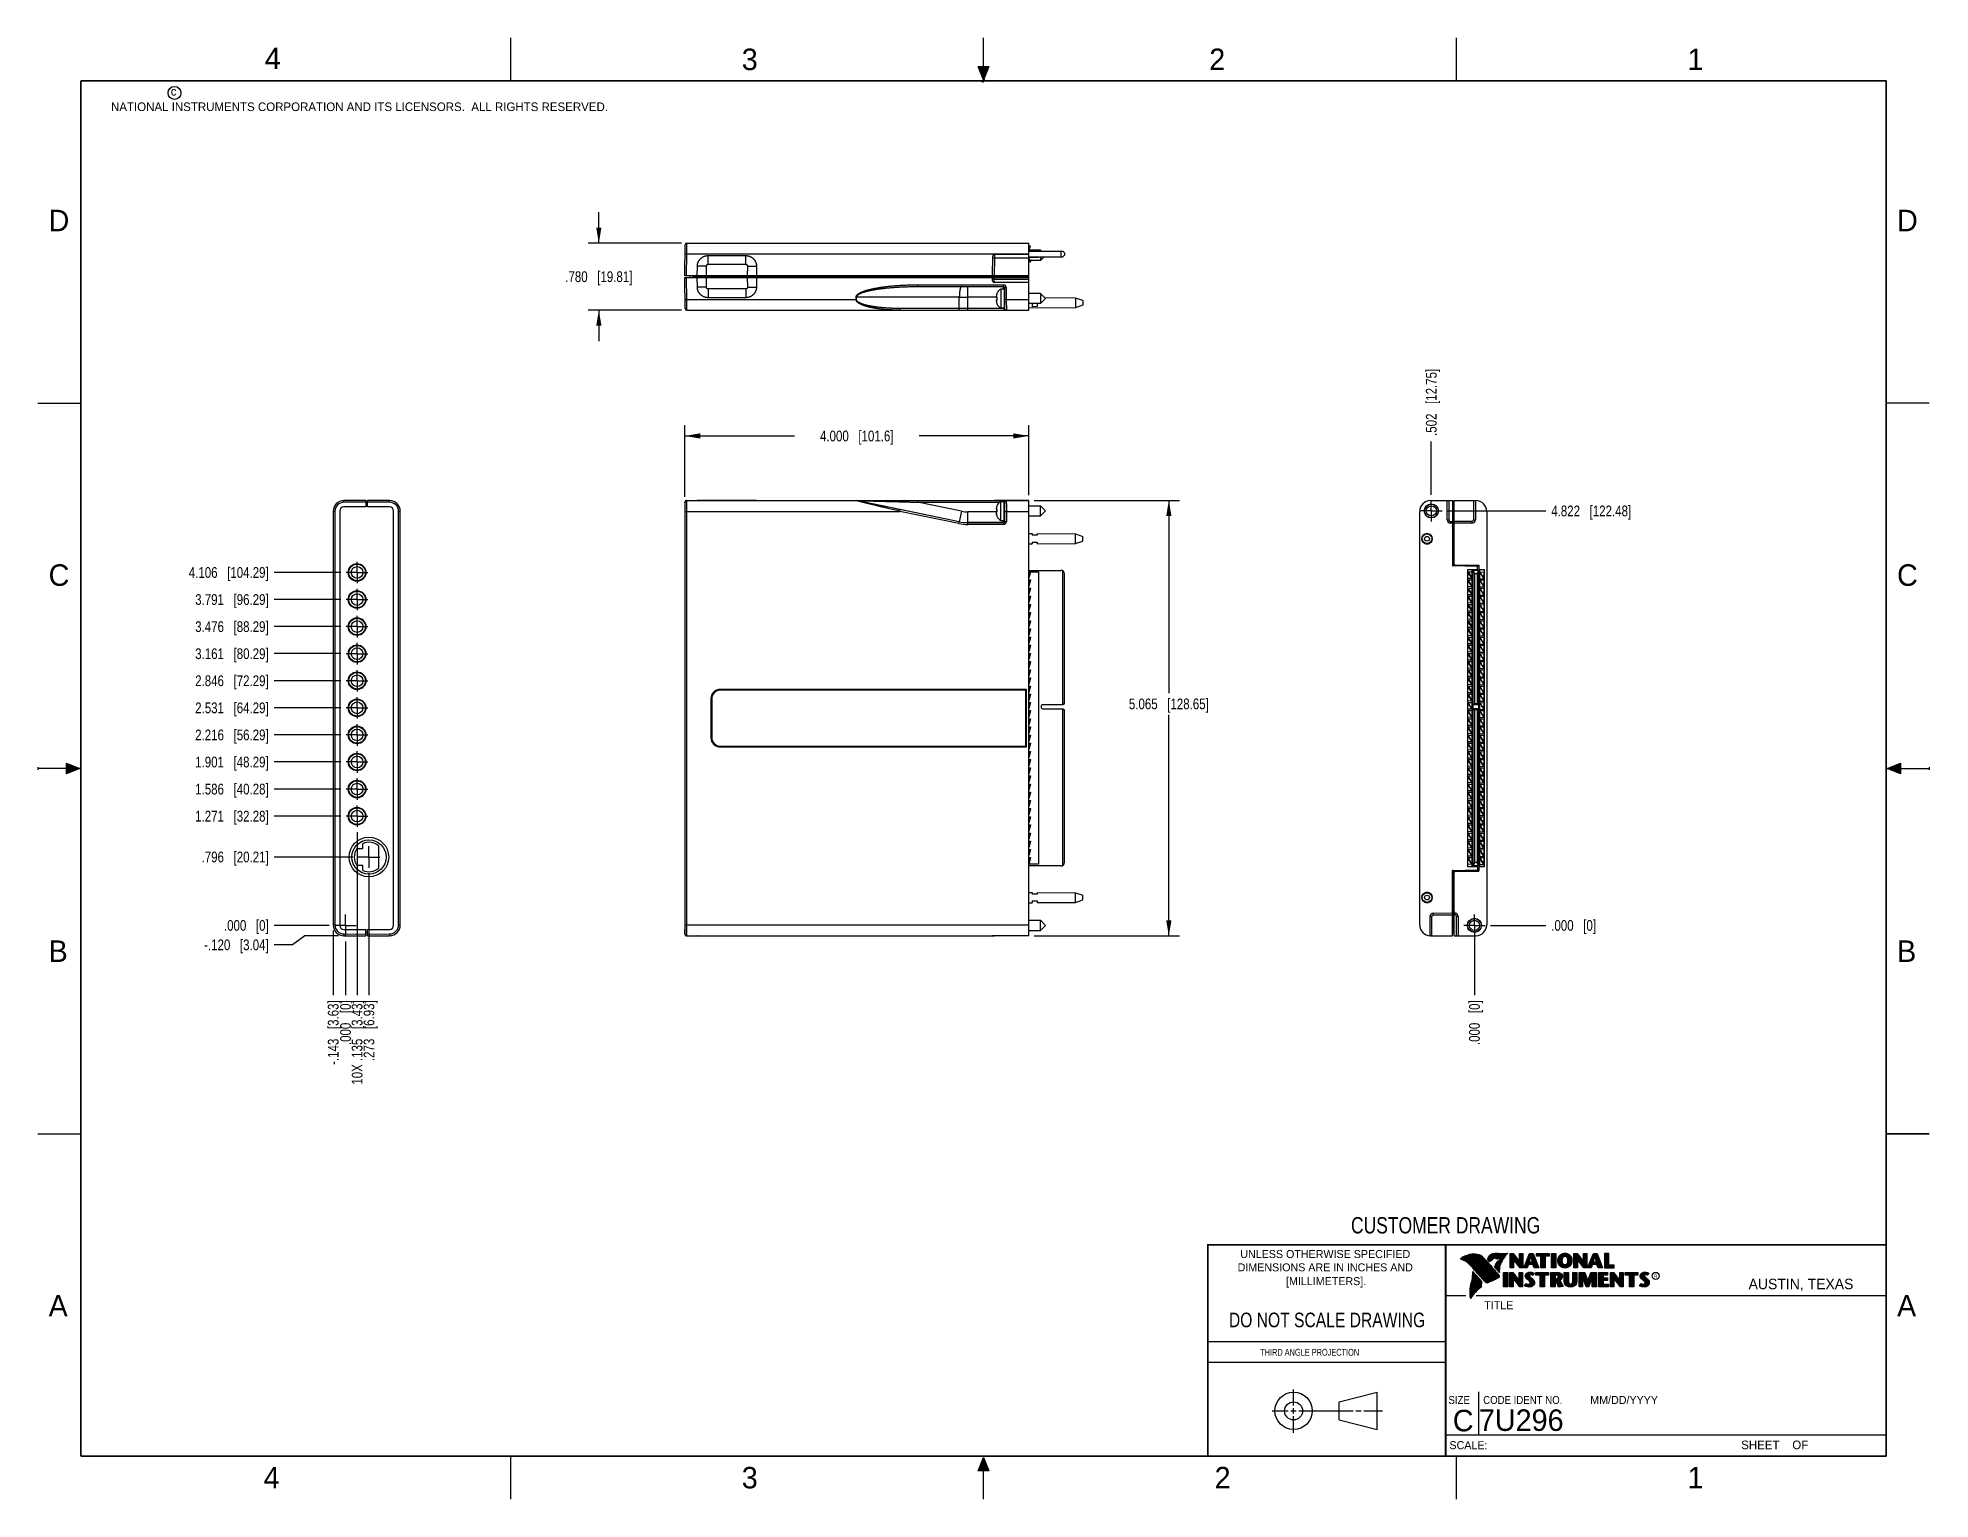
# Model space of a CAD drawing. Header units: inches. Extents: x 0 to 22, y 0 to 17.
import ezdxf

# ---------------------------------------------------------------- set-up
doc = ezdxf.new("R2010")
doc.units = ezdxf.units.IN
doc.header["$LTSCALE"] = 1.21
doc.header["$MEASUREMENT"] = 0
doc.linetypes.add('CENTER', pattern=[0.6, 0.375, -0.075, 0.075, -0.075])
doc.layers.get('0').update_dxf_attribs({"linetype": 'CONTINUOUS'})
doc.layers.add('02___PRT_ALL_AXES', color=7, linetype='CONTINUOUS')
doc.layers.add('DIMENSIONS', color=7, linetype='CONTINUOUS')
doc.styles.get("Standard").update_dxf_attribs({"font": 'txt', "width": 0.8})
doc.styles.add('TEXTSTYLE_2', font='txt')
doc.styles.add('TEXTSTYLE_3', font='txt', dxfattribs={"width": 0.9})
doc.dimstyles.new('DIMSTYLE_1', dxfattribs={"dimtxt": 0.125, "dimasz": 0.18, "dimexe": 0.18, "dimexo": 0.0625, "dimgap": 0.09, "dimtad": 0, "dimtih": 1, "dimtoh": 1, "dimdec": 3, "dimzin": 4, "dimdsep": 46, "dimtxsty": 'STANDARD', "dimblk": '_FILLED', "dimblk1": '_FILLED', "dimblk2": '_FILLED', "dimcen": 0.09, "dimadec": 0, "dimazin": 0, "dimtp": 0.01, "dimtm": 0.01, "dimtfac": 1, "dimtdec": 3, "dimtofl": 0, "dimtmove": 0, "dimatfit": 3, "dimldrblk": '_FILLED', "dimfxl": 1, "dimtolj": 1, "dimtzin": 4, "dimarcsym": 0})
doc.dimstyles.new('DIMSTYLE_2', dxfattribs={"dimtxt": 0.125, "dimasz": 0.18, "dimexe": 0.18, "dimexo": 0.0625, "dimgap": 0.09, "dimtad": 0, "dimtih": 1, "dimtoh": 1, "dimdec": 3, "dimzin": 4, "dimdsep": 46, "dimtxsty": 'STANDARD', "dimblk": '_FILLED', "dimblk1": '_FILLED', "dimblk2": '_FILLED', "dimcen": 0.09, "dimadec": 0, "dimazin": 0, "dimtp": 0.01, "dimtm": 0.01, "dimtfac": 1, "dimtdec": 3, "dimtofl": 0, "dimtmove": 0, "dimatfit": 3, "dimldrblk": '_FILLED', "dimfxl": 1, "dimtolj": 1, "dimtzin": 4, "dimarcsym": 0})

msp = doc.modelspace()

# ---------------------------------------------------------------- texts
at = {"color": 2, "linetype": 'CONTINUOUS', "line_spacing_factor": 0.9}
for s, insert, char_height, width, attachment_point, style in [('4', (2.64, 16.8869), 0.25, 0.25, 1, 'TEXTSTYLE_2'), ('3', (8.1875, 16.875), 0.25, 0.25, 1, 'TEXTSTYLE_2'), ('2', (13.625, 16.875), 0.25, 0.25, 1, 'TEXTSTYLE_2'), ('1', (19.1875, 16.875), 0.25, 0.25, 1, 'TEXTSTYLE_2'), ('c', (1.5463, 16.428), 0.1, 0.1, 1, 'TEXTSTYLE_2'), ('NATIONAL INSTRUMENTS CORPORATION AND ITS LICENSORS.  ALL RIGHTS RESERVED.', (0.851, 16.2482), 0.1, 7.3, 1, 'TEXTSTYLE_2'), ('D', (0.125, 15), 0.25, 0.25, 1, 'TEXTSTYLE_2'), ('D', (21.625, 15), 0.25, 0.25, 1, 'TEXTSTYLE_2'), ('C', (0.125, 10.875), 0.25, 0.25, 1, 'TEXTSTYLE_2'), ('C', (21.625, 10.875), 0.25, 0.25, 1, 'TEXTSTYLE_2'), ('B', (0.125, 6.5), 0.25, 0.25, 1, 'TEXTSTYLE_2'), ('B', (21.625, 6.5), 0.25, 0.25, 1, 'TEXTSTYLE_2'), ('UNLESS OTHERWISE SPECIFIED', (14.9742, 2.8979), 0.093, 2.418, 2, 'TEXTSTYLE_2'), ('DIMENSIONS ARE IN INCHES AND', (14.9742, 2.7431), 0.093, 2.604, 2, 'TEXTSTYLE_2'), ('[MILLIMETERS].', (14.9844, 2.5829), 0.093, 1.302, 2, 'TEXTSTYLE_2'), ('R', (18.7972, 2.6166), 0.0418, 0.041753, 1, 'TEXTSTYLE_2'), ('AUSTIN, TEXAS', (19.898, 2.5642), 0.121576, 1.580488, 1, 'TEXTSTYLE_2'), ('A', (0.125, 2.375), 0.25, 0.25, 1, 'TEXTSTYLE_2'), ('TITLE', (16.8235, 2.303), 0.093, 0.465, 1, 'TEXTSTYLE_2'), ('A', (21.625, 2.375), 0.25, 0.25, 1, 'TEXTSTYLE_2'), ('SIZE', (16.407, 1.2002), 0.093, 0.3348, 1, 'TEXTSTYLE_3'), ('CODE IDENT NO.', (16.8114, 1.2002), 0.093, 1.1718, 1, 'TEXTSTYLE_3'), ('MM/DD/YYYY', (18.0565, 1.2002), 0.093, 0.93, 1, 'TEXTSTYLE_2'), ('SCALE:', (16.4187, 0.6745), 0.093, 0.558, 1, 'TEXTSTYLE_2'), ('SHEET    OF', (19.8121, 0.6815), 0.1, 1.1, 1, 'TEXTSTYLE_2'), ('4', (2.625, 0.375), 0.25, 0.25, 1, 'TEXTSTYLE_2'), ('3', (8.1875, 0.375), 0.25, 0.25, 1, 'TEXTSTYLE_2'), ('2', (13.6875, 0.375), 0.25, 0.25, 1, 'TEXTSTYLE_2'), ('1', (19.1875, 0.375), 0.25, 0.25, 1, 'TEXTSTYLE_2')]:
    msp.add_mtext(s, dxfattribs=dict(at, insert=insert, char_height=char_height, width=width, attachment_point=attachment_point, style=style))
at = {"color": 7, "linetype": 'CONTINUOUS', "attachment_point": 2, "line_spacing_factor": 0.9}
for s, insert, char_height, width in [('CUSTOMER DRAWING', (16.3742, 3.2811), 0.19, 2.432), ('DO NOT SCALE DRAWING', (14.9953, 2.1698), 0.17, 2.72)]:
    msp.add_mtext(s, dxfattribs=dict(at, insert=insert, char_height=char_height, width=width))
at = {"color": 2, "linetype": 'CONTINUOUS', "insert": (14.2178, 1.7486), "char_height": 0.08, "width": 1.408, "attachment_point": 1, "line_spacing_factor": 0.9}
msp.add_mtext('THIRD ANGLE PROJECTION', dxfattribs=at)
at = {"color": 7, "linetype": 'CONTINUOUS', "char_height": 0.25, "line_spacing_factor": 0.9, "style": 'TEXTSTYLE_2'}
for s, insert, width, attachment_point in [('C', (16.5785, 1.0393), 0.25, 2), ('7U296', (16.7614, 1.0441), 1.25, 1)]:
    msp.add_mtext(s, dxfattribs=dict(at, insert=insert, width=width, attachment_point=attachment_point))

# ---------------------------------------------------------------- blocks, each defined once
blk = doc.blocks.new('*D0')
at = {"layer": 'DIMENSIONS', "color": 2, "linetype": 'CONTINUOUS'}
blk.add_line((3.39, 6.675), (2.748, 6.675), dxfattribs=at)
at = {"layer": 'DIMENSIONS', "color": 2, "linetype": 'CONTINUOUS', "insert": (2.685, 6.737), "char_height": 0.125, "width": 0.825, "attachment_point": 3, "line_spacing_factor": 0.9}
blk.add_mtext('.000{\\Ftxt.shx;\\W1.000000;\\H0.125000; }[0]', dxfattribs=at)
blk = doc.blocks.new('_FILLED')
at = {"color": 0, "linetype": 'BYBLOCK'}
blk.add_solid([(0, 0), (-1, 0.17), (-1, -0.17)], dxfattribs=at)
blk = doc.blocks.new('*D1')
at = {"layer": 'DIMENSIONS', "color": 2, "linetype": 'CONTINUOUS'}
blk.add_line((3.663, 7.47), (2.748, 7.47), dxfattribs=at)
at = {"layer": 'DIMENSIONS', "color": 2, "linetype": 'CONTINUOUS', "insert": (2.685, 7.533), "char_height": 0.125, "width": 1.225, "attachment_point": 3, "line_spacing_factor": 0.9}
blk.add_mtext('.796{\\Ftxt.shx;\\W1.000000;\\H0.125000; }[20.21]', dxfattribs=at)
blk = doc.blocks.new('*D2')
at = {"layer": 'DIMENSIONS', "color": 2, "linetype": 'CONTINUOUS'}
blk.add_line((3.525, 7.946), (2.748, 7.946), dxfattribs=at)
at = {"layer": 'DIMENSIONS', "color": 2, "linetype": 'CONTINUOUS', "insert": (2.685, 8.008), "char_height": 0.125, "width": 1.325, "attachment_point": 3, "line_spacing_factor": 0.9}
blk.add_mtext('1.271{\\Ftxt.shx;\\W1.000000;\\H0.125000; }[32.28]', dxfattribs=at)
blk = doc.blocks.new('*D3')
at = {"layer": 'DIMENSIONS', "color": 2, "linetype": 'CONTINUOUS'}
blk.add_line((3.525, 8.261), (2.748, 8.261), dxfattribs=at)
at = {"layer": 'DIMENSIONS', "color": 2, "linetype": 'CONTINUOUS', "insert": (2.685, 8.323), "char_height": 0.125, "width": 1.325, "attachment_point": 3, "line_spacing_factor": 0.9}
blk.add_mtext('1.586{\\Ftxt.shx;\\W1.000000;\\H0.125000; }[40.28]', dxfattribs=at)
blk = doc.blocks.new('*D4')
at = {"layer": 'DIMENSIONS', "color": 2, "linetype": 'CONTINUOUS'}
blk.add_line((3.525, 8.576), (2.748, 8.576), dxfattribs=at)
at = {"layer": 'DIMENSIONS', "color": 2, "linetype": 'CONTINUOUS', "insert": (2.685, 8.638), "char_height": 0.125, "width": 1.325, "attachment_point": 3, "line_spacing_factor": 0.9}
blk.add_mtext('1.901{\\Ftxt.shx;\\W1.000000;\\H0.125000; }[48.29]', dxfattribs=at)
blk = doc.blocks.new('*D5')
at = {"layer": 'DIMENSIONS', "color": 2, "linetype": 'CONTINUOUS'}
blk.add_line((3.525, 8.891), (2.748, 8.891), dxfattribs=at)
at = {"layer": 'DIMENSIONS', "color": 2, "linetype": 'CONTINUOUS', "insert": (2.685, 8.953), "char_height": 0.125, "width": 1.325, "attachment_point": 3, "line_spacing_factor": 0.9}
blk.add_mtext('2.216{\\Ftxt.shx;\\W1.000000;\\H0.125000; }[56.29]', dxfattribs=at)
blk = doc.blocks.new('*D6')
at = {"layer": 'DIMENSIONS', "color": 2, "linetype": 'CONTINUOUS'}
blk.add_line((3.525, 9.206), (2.748, 9.206), dxfattribs=at)
at = {"layer": 'DIMENSIONS', "color": 2, "linetype": 'CONTINUOUS', "insert": (2.685, 9.268), "char_height": 0.125, "width": 1.325, "attachment_point": 3, "line_spacing_factor": 0.9}
blk.add_mtext('2.531{\\Ftxt.shx;\\W1.000000;\\H0.125000; }[64.29]', dxfattribs=at)
blk = doc.blocks.new('*D7')
at = {"layer": 'DIMENSIONS', "color": 2, "linetype": 'CONTINUOUS'}
blk.add_line((3.525, 9.521), (2.748, 9.521), dxfattribs=at)
at = {"layer": 'DIMENSIONS', "color": 2, "linetype": 'CONTINUOUS', "insert": (2.685, 9.583), "char_height": 0.125, "width": 1.325, "attachment_point": 3, "line_spacing_factor": 0.9}
blk.add_mtext('2.846{\\Ftxt.shx;\\W1.000000;\\H0.125000; }[72.29]', dxfattribs=at)
blk = doc.blocks.new('*D8')
at = {"layer": 'DIMENSIONS', "color": 2, "linetype": 'CONTINUOUS'}
blk.add_line((3.525, 9.836), (2.748, 9.836), dxfattribs=at)
at = {"layer": 'DIMENSIONS', "color": 2, "linetype": 'CONTINUOUS', "insert": (2.685, 9.898), "char_height": 0.125, "width": 1.325, "attachment_point": 3, "line_spacing_factor": 0.9}
blk.add_mtext('3.161{\\Ftxt.shx;\\W1.000000;\\H0.125000; }[80.29]', dxfattribs=at)
blk = doc.blocks.new('*D9')
at = {"layer": 'DIMENSIONS', "color": 2, "linetype": 'CONTINUOUS'}
blk.add_line((3.525, 10.151), (2.748, 10.151), dxfattribs=at)
at = {"layer": 'DIMENSIONS', "color": 2, "linetype": 'CONTINUOUS', "insert": (2.685, 10.213), "char_height": 0.125, "width": 1.325, "attachment_point": 3, "line_spacing_factor": 0.9}
blk.add_mtext('3.476{\\Ftxt.shx;\\W1.000000;\\H0.125000; }[88.29]', dxfattribs=at)
blk = doc.blocks.new('*D10')
at = {"layer": 'DIMENSIONS', "color": 2, "linetype": 'CONTINUOUS'}
blk.add_line((3.525, 10.466), (2.748, 10.466), dxfattribs=at)
at = {"layer": 'DIMENSIONS', "color": 2, "linetype": 'CONTINUOUS', "insert": (2.685, 10.528), "char_height": 0.125, "width": 1.325, "attachment_point": 3, "line_spacing_factor": 0.9}
blk.add_mtext('3.791{\\Ftxt.shx;\\W1.000000;\\H0.125000; }[96.29]', dxfattribs=at)
blk = doc.blocks.new('*D11')
at = {"layer": 'DIMENSIONS', "color": 2, "linetype": 'CONTINUOUS'}
blk.add_line((3.525, 10.781), (2.748, 10.781), dxfattribs=at)
at = {"layer": 'DIMENSIONS', "color": 2, "linetype": 'CONTINUOUS', "insert": (2.685, 10.843), "char_height": 0.125, "width": 1.425, "attachment_point": 3, "line_spacing_factor": 0.9}
blk.add_mtext('4.106{\\Ftxt.shx;\\W1.000000;\\H0.125000; }[104.29]', dxfattribs=at)
blk = doc.blocks.new('*D12')
at = {"layer": 'DIMENSIONS', "color": 2, "linetype": 'CONTINUOUS'}
for p, q in [((2.961, 6.448), (2.748, 6.448)), ((3.106, 6.555), (2.961, 6.448)), ((3.496, 6.555), (3.106, 6.555))]:
    blk.add_line(p, q, dxfattribs=at)
at = {"layer": 'DIMENSIONS', "color": 2, "linetype": 'CONTINUOUS', "insert": (2.685, 6.511), "char_height": 0.125, "width": 1.225, "attachment_point": 3, "line_spacing_factor": 0.9}
blk.add_mtext('-.120{\\Ftxt.shx;\\W1.000000;\\H0.125000; }[3.04]', dxfattribs=at)
blk = doc.blocks.new('*D13')
at = {"layer": 'DIMENSIONS', "color": 2, "linetype": 'CONTINUOUS'}
blk.add_line((3.435, 6.617), (3.435, 5.865), dxfattribs=at)
at = {"layer": 'DIMENSIONS', "color": 2, "linetype": 'CONTINUOUS', "insert": (3.373, 5.803), "char_height": 0.125, "width": 1.225, "attachment_point": 3, "rotation": 90, "line_spacing_factor": 0.9}
blk.add_mtext('-.143{\\Ftxt.shx;\\W1.000000;\\H0.125000; }[3.63]', dxfattribs=at)
blk = doc.blocks.new('*D14')
at = {"layer": 'DIMENSIONS', "color": 2, "linetype": 'CONTINUOUS'}
blk.add_line((3.578, 6.487), (3.578, 5.865), dxfattribs=at)
at = {"layer": 'DIMENSIONS', "color": 2, "linetype": 'CONTINUOUS', "insert": (3.516, 5.803), "char_height": 0.125, "width": 0.825, "attachment_point": 3, "rotation": 90, "line_spacing_factor": 0.9}
blk.add_mtext('.000{\\Ftxt.shx;\\W1.000000;\\H0.125000; }[0]', dxfattribs=at)
blk = doc.blocks.new('*D15')
at = {"layer": 'DIMENSIONS', "color": 2, "linetype": 'CONTINUOUS'}
blk.add_line((3.851, 7.283), (3.851, 5.865), dxfattribs=at)
at = {"layer": 'DIMENSIONS', "color": 2, "linetype": 'CONTINUOUS', "insert": (3.789, 5.803), "char_height": 0.125, "width": 1.125, "attachment_point": 3, "rotation": 90, "line_spacing_factor": 0.9}
blk.add_mtext('.273{\\Ftxt.shx;\\W1.000000;\\H0.125000; }[6.93]', dxfattribs=at)
blk = doc.blocks.new('*D16')
at = {"layer": 'DIMENSIONS', "color": 2, "linetype": 'CONTINUOUS'}
blk.add_line((3.713, 7.758), (3.713, 5.865), dxfattribs=at)
at = {"layer": 'DIMENSIONS', "color": 2, "linetype": 'CONTINUOUS', "insert": (3.651, 5.803), "char_height": 0.125, "width": 1.525, "attachment_point": 3, "rotation": 90, "line_spacing_factor": 0.9}
blk.add_mtext('10X .135{\\Ftxt.shx;\\W1.000000;\\H0.125000; }[3.43]', dxfattribs=at)
blk = doc.blocks.new('*D17')
at = {"layer": 'DIMENSIONS', "color": 2, "linetype": 'CONTINUOUS'}
for p, q in [((11.587, 11.618), (13.28, 11.618)), ((13.155, 11.618), (13.155, 9.376)), ((13.155, 6.553), (13.155, 9.126)), ((11.587, 6.553), (13.28, 6.553))]:
    blk.add_line(p, q, dxfattribs=at)
at = {"layer": 'DIMENSIONS', "color": 2, "linetype": 'CONTINUOUS', "xscale": 0.18, "yscale": 0.18, "zscale": 0.18}
for p, rotation in [((13.155, 11.618), 90), ((13.155, 6.553), 270)]:
    blk.add_blockref('_FILLED', p, dxfattribs=dict(at, rotation=rotation))
at = {"layer": 'DIMENSIONS', "color": 2, "linetype": 'CONTINUOUS', "insert": (13.155, 9.314), "char_height": 0.125, "width": 1.425, "attachment_point": 2, "line_spacing_factor": 0.9}
blk.add_mtext('5.065{\\Ftxt.shx;\\W1.000000;\\H0.125000; }[128.65]', dxfattribs=at)
blk = doc.blocks.new('*D18')
at = {"layer": 'DIMENSIONS', "color": 2, "linetype": 'CONTINUOUS'}
for p, q in [((7.525, 11.661), (7.525, 12.494)), ((7.525, 12.369), (8.8, 12.369)), ((11.525, 12.369), (10.25, 12.369)), ((11.525, 11.679), (11.525, 12.494))]:
    blk.add_line(p, q, dxfattribs=at)
at = {"layer": 'DIMENSIONS', "color": 2, "linetype": 'CONTINUOUS', "xscale": 0.18, "yscale": 0.18, "zscale": 0.18, "rotation": 180}
blk.add_blockref('_FILLED', (7.525, 12.369), dxfattribs=at)
at = {"layer": 'DIMENSIONS', "color": 2, "linetype": 'CONTINUOUS', "xscale": 0.18, "yscale": 0.18, "zscale": 0.18}
blk.add_blockref('_FILLED', (11.525, 12.369), dxfattribs=at)
at = {"layer": 'DIMENSIONS', "color": 2, "linetype": 'CONTINUOUS', "insert": (9.525, 12.431), "char_height": 0.125, "width": 1.325, "attachment_point": 2, "line_spacing_factor": 0.9}
blk.add_mtext('4.000{\\Ftxt.shx;\\W1.000000;\\H0.125000; }[101.6]', dxfattribs=at)
blk = doc.blocks.new('*D19')
at = {"layer": 'DIMENSIONS', "color": 2, "linetype": 'CONTINUOUS'}
for p, q in [((6.525, 14.612), (6.525, 14.972)), ((7.485, 14.612), (6.4, 14.612)), ((7.485, 13.832), (6.4, 13.832)), ((6.525, 13.832), (6.525, 13.472))]:
    blk.add_line(p, q, dxfattribs=at)
at = {"layer": 'DIMENSIONS', "color": 2, "linetype": 'CONTINUOUS', "xscale": 0.18, "yscale": 0.18, "zscale": 0.18}
for p, rotation in [((6.525, 14.612), 270), ((6.525, 13.832), 90)]:
    blk.add_blockref('_FILLED', p, dxfattribs=dict(at, rotation=rotation))
at = {"layer": 'DIMENSIONS', "color": 2, "linetype": 'CONTINUOUS', "insert": (6.525, 14.284), "char_height": 0.125, "width": 1.225, "attachment_point": 2, "line_spacing_factor": 0.9}
blk.add_mtext('.780{\\Ftxt.shx;\\W1.000000;\\H0.125000; }[19.81]', dxfattribs=at)
blk = doc.blocks.new('*D20')
at = {"layer": 'DIMENSIONS', "color": 2, "linetype": 'CONTINUOUS'}
blk.add_line((16.395, 11.497), (17.54, 11.497), dxfattribs=at)
at = {"layer": 'DIMENSIONS', "color": 2, "linetype": 'CONTINUOUS', "insert": (17.603, 11.559), "char_height": 0.125, "width": 1.425, "attachment_point": 1, "line_spacing_factor": 0.9}
blk.add_mtext('4.822{\\Ftxt.shx;\\W1.000000;\\H0.125000; }[122.48]', dxfattribs=at)
blk = doc.blocks.new('*D21')
at = {"layer": 'DIMENSIONS', "color": 2, "linetype": 'CONTINUOUS'}
blk.add_line((16.897, 6.675), (17.54, 6.675), dxfattribs=at)
at = {"layer": 'DIMENSIONS', "color": 2, "linetype": 'CONTINUOUS', "insert": (17.603, 6.737), "char_height": 0.125, "width": 0.825, "attachment_point": 1, "line_spacing_factor": 0.9}
blk.add_mtext('.000{\\Ftxt.shx;\\W1.000000;\\H0.125000; }[0]', dxfattribs=at)
blk = doc.blocks.new('*D22')
at = {"layer": 'DIMENSIONS', "color": 2, "linetype": 'CONTINUOUS'}
blk.add_line((16.208, 11.684), (16.208, 12.306), dxfattribs=at)
at = {"layer": 'DIMENSIONS', "color": 2, "linetype": 'CONTINUOUS', "insert": (16.145, 12.369), "char_height": 0.125, "width": 1.225, "attachment_point": 1, "rotation": 90, "line_spacing_factor": 0.9}
blk.add_mtext('.502{\\Ftxt.shx;\\W1.000000;\\H0.125000; }[12.75]', dxfattribs=at)
blk = doc.blocks.new('*D23')
at = {"layer": 'DIMENSIONS', "color": 2, "linetype": 'CONTINUOUS'}
blk.add_line((16.71, 6.612), (16.71, 5.865), dxfattribs=at)
at = {"layer": 'DIMENSIONS', "color": 2, "linetype": 'CONTINUOUS', "insert": (16.647, 5.803), "char_height": 0.125, "width": 0.825, "attachment_point": 3, "rotation": 90, "line_spacing_factor": 0.9}
blk.add_mtext('.000{\\Ftxt.shx;\\W1.000000;\\H0.125000; }[0]', dxfattribs=at)

# ---------------------------------------------------------------- dimensions: what is measured, and where the dimension line sits
at = {"layer": 'DIMENSIONS', "color": 2, "linetype": 'CONTINUOUS'}
for base, p1, p2, angle, picture, middle in [((6.5248, 14.6119), (7.4855, 13.8319), (7.4855, 14.6119), 90, '*D19', (6.3998, 14.2219)), ((7.5248, 12.3687), (11.5248, 11.679), (7.5248, 11.6612), 180, '*D18', (9.3748, 12.3687)), ((13.1548, 11.6182), (11.5873, 6.5531), (11.5873, 11.6182), 90, '*D17', (13.0048, 9.251))]:
    dim = msp.add_linear_dim(base=base, p1=p1, p2=p2, angle=angle, dimstyle='DIMSTYLE_2', dxfattribs=at)
    dim.commit()
    dim.dimension.update_dxf_attribs({"geometry": picture, "text_midpoint": middle, "dimtype": 160})
for feature_location, offset, dtype, origin, picture, middle in [((16.2079, 11.6843), (0, 0.6219), 1, (16.7099, 6.6747), '*D22', (16.2079, 12.9812)), ((16.3955, 11.4967), (1.1449, 0), 0, (16.835, 6.6747), '*D20', (18.3154, 11.4967)), ((3.5255, 10.7807), (-0.7779, 0), 0, (3.588, 6.6747), '*D11', (1.6726, 10.7807)), ((3.5255, 10.4657), (-0.7779, 0), 0, (3.588, 6.6747), '*D10', (1.7226, 10.4657)), ((3.5255, 10.1507), (-0.7779, 0), 0, (3.588, 6.6747), '*D9', (1.7226, 10.1507)), ((3.5255, 9.8357), (-0.7779, 0), 0, (3.588, 6.6747), '*D8', (1.7226, 9.8357)), ((3.5255, 9.5207), (-0.7779, 0), 0, (3.588, 6.6747), '*D7', (1.7226, 9.5207)), ((3.5255, 9.2057), (-0.7779, 0), 0, (3.588, 6.6747), '*D6', (1.7226, 9.2057)), ((3.5255, 8.8907), (-0.7779, 0), 0, (3.588, 6.6747), '*D5', (1.7226, 8.8907)), ((3.5255, 8.5757), (-0.7779, 0), 0, (3.588, 6.6747), '*D4', (1.7226, 8.5757)), ((3.5255, 8.2607), (-0.7779, 0), 0, (3.588, 6.6747), '*D3', (1.7226, 8.2607)), ((3.5255, 7.9457), (-0.7779, 0), 0, (3.588, 6.6747), '*D2', (1.7226, 7.9457)), ((3.663453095, 7.470209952), (-0.91590005, 0), 0, (3.725953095, 6.674709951), '*D1', (1.822553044, 7.470209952)), ((3.8511, 7.2826), (0, -1.4174), 1, (3.5781, 7.3451), '*D15', (3.9631, 5.0167)), ((3.3904530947, 6.6747099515), (-0.6429000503, 0), 0, (3.4529530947, 6.6747099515), '*D0', (2.0225530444, 6.6747099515)), ((16.7098716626, 6.6122099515), (0, -0.747), 1, (16.7098716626, 6.6747099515), '*D23', (16.8218900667, 5.1667107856)), ((16.8974716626, 6.6747099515), (0.6429000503, 0), 0, (16.8349716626, 6.6747099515), '*D21', (18.0153717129, 6.6747099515)), ((3.5780530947, 6.4871099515), (0, -0.6219), 1, (3.5780530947, 6.5496099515), '*D14', (3.6900714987, 5.1667107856))]:
    dim = msp.add_ordinate_dim(feature_location=feature_location, offset=offset, dtype=dtype, origin=origin, dimstyle='DIMSTYLE_1', dxfattribs=at)
    dim.commit()
    dim.dimension.update_dxf_attribs({"geometry": picture, "text_midpoint": middle})
for feature_location, offset, dtype, origin, text, picture, middle in [((3.7131, 7.7581), (0, -1.8929), 1, (3.5781, 7.8206), '10X <>', '*D16', (3.8251, 4.8167)), ((3.4965, 6.5549), (-0.7489, -0.1065), 0, (3.559, 6.6747), '-<>', '*D12', (1.8726, 6.4484)), ((3.4351, 6.6174), (0, -0.7522), 1, (3.5781, 6.5496), '-<>', '*D13', (3.5471, 5.0167))]:
    dim = msp.add_ordinate_dim(feature_location=feature_location, offset=offset, dtype=dtype, origin=origin, text=text, dimstyle='DIMSTYLE_1', dxfattribs=at)
    dim.commit()
    dim.dimension.update_dxf_attribs({"geometry": picture, "text_midpoint": middle})

# ---------------------------------------------------------------- hatches: boundary and pattern name
at = {"linetype": 'CONTINUOUS'}
for points in [[(11, 16.51), (10.9375, 16.6663), (11.0625, 16.6663)], [(0.3337, 8.5625), (0.49, 8.5), (0.3337, 8.4375)], [(21.6663, 8.5625), (21.6663, 8.4375), (21.51, 8.5)], [(10.9375, 0.3287), (11, 0.485), (11.0625, 0.3287)]]:
    msp.add_hatch(color=2, dxfattribs=at).paths.add_polyline_path(points)

# ---------------------------------------------------------------- linework, layer by layer
at = {"color": 2, "linetype": 'CONTINUOUS'}
for p, q in [((5.5, 16.5), (5.5, 17)), ((11, 16.485), (11, 17)), ((16.5, 16.5), (16.5, 17)), ((11, 16.51), (10.9375, 16.6663)), ((10.9375, 16.6663), (11.0625, 16.6663)), ((11.015, 16.515), (10.985, 16.485)), ((10.985, 16.485), (11, 16.515)), ((11.0625, 16.6663), (11, 16.51)), ((11, 16.485), (11.015, 16.515)), ((0, 12.75), (0.5, 12.75)), ((22, 12.75), (21.5, 12.75)), ((0, 8.515), (0, 8.485)), ((0.49, 8.5), (0, 8.5)), ((0.3337, 8.4375), (0.3337, 8.5625)), ((0.3337, 8.5625), (0.49, 8.5)), ((0.49, 8.5), (0.3337, 8.4375)), ((21.51, 8.5), (21.6663, 8.5625)), ((21.51, 8.5), (22, 8.5)), ((21.6663, 8.4375), (21.51, 8.5)), ((21.6663, 8.5625), (21.6663, 8.4375)), ((22, 8.515), (22, 8.485)), ((0, 4.25), (0.5, 4.25)), ((16.375, 2.96), (21.5, 2.96)), ((16.5578, 2.796), (16.5578, 2.7989)), ((16.5646, 2.7936), (16.5646, 2.8033)), ((16.5714, 2.7909), (16.5714, 2.8075)), ((16.5782, 2.788), (16.5782, 2.8116)), ((16.5851, 2.7849), (16.5851, 2.8154)), ((16.5919, 2.7815), (16.5919, 2.819)), ((16.5987, 2.7778), (16.5987, 2.8221)), ((16.6055, 2.7738), (16.6055, 2.8249)), ((16.6124, 2.7696), (16.6124, 2.8276)), ((16.6192, 2.765), (16.6192, 2.8301)), ((16.626, 2.7601), (16.626, 2.8325)), ((16.6329, 2.7549), (16.6329, 2.8347)), ((16.6397, 2.7492), (16.6397, 2.8367)), ((16.6465, 2.7431), (16.6465, 2.8386)), ((16.6533, 2.7366), (16.6533, 2.8403)), ((16.6602, 2.7295), (16.6602, 2.8419)), ((16.667, 2.7221), (16.667, 2.8435)), ((16.6738, 2.7146), (16.6738, 2.8449)), ((16.6806, 2.707), (16.6806, 2.8459)), ((16.6875, 2.6995), (16.6875, 2.8467)), ((16.7939, 2.533), (16.6919, 2.6489)), ((16.6943, 2.6918), (16.6943, 2.8472)), ((16.7011, 2.6841), (16.7011, 2.8474)), ((16.708, 2.6764), (16.708, 2.8474)), ((16.7148, 2.6685), (16.7148, 2.847)), ((16.7216, 2.6607), (16.7216, 2.8465)), ((16.7284, 2.6527), (16.7284, 2.8456)), ((16.7353, 2.6447), (16.7353, 2.8445)), ((16.7421, 2.6366), (16.7421, 2.8431)), ((16.7489, 2.6285), (16.7489, 2.8417)), ((16.7557, 2.6204), (16.7557, 2.84)), ((16.7626, 2.6125), (16.7626, 2.8378)), ((16.7694, 2.6046), (16.7694, 2.8352)), ((16.7762, 2.5968), (16.7762, 2.8321)), ((16.7831, 2.5891), (16.7831, 2.8284)), ((16.7899, 2.5815), (16.7899, 2.8242)), ((16.7967, 2.5739), (16.7967, 2.8193)), ((16.8035, 2.5665), (16.8035, 2.8136)), ((16.8104, 2.5591), (16.8104, 2.807)), ((16.8172, 2.5519), (16.8172, 2.7996)), ((16.824, 2.5447), (16.824, 2.7924)), ((16.8308, 2.5375), (16.8308, 2.7853)), ((16.8377, 2.5314), (16.8377, 2.7781)), ((16.8445, 2.5262), (16.8445, 2.7709)), ((16.8513, 2.523), (16.8513, 2.7637)), ((16.8581, 2.5224), (16.8581, 2.7565)), ((16.8864, 2.7664), (16.8632, 2.7937)), ((16.865, 2.5241), (16.865, 2.7493)), ((16.8877, 2.7723), (16.8682, 2.7952)), ((16.8718, 2.791), (16.8718, 2.8085)), ((16.8718, 2.527), (16.8718, 2.7421)), ((16.8786, 2.783), (16.8786, 2.8206)), ((16.8786, 2.5298), (16.8786, 2.7348)), ((16.8855, 2.7749), (16.8855, 2.8281)), ((16.8855, 2.5327), (16.8855, 2.727)), ((16.8923, 2.7747), (16.8923, 2.8335)), ((16.8923, 2.5356), (16.8923, 2.7187)), ((16.8991, 2.7788), (16.8991, 2.8375)), ((16.8991, 2.5385), (16.8991, 2.7104)), ((16.9059, 2.7837), (16.9059, 2.8408)), ((16.9059, 2.5415), (16.9059, 2.7022)), ((16.9128, 2.7896), (16.9128, 2.8436)), ((16.9128, 2.5446), (16.9128, 2.6939)), ((16.9196, 2.7966), (16.9196, 2.8459)), ((16.9196, 2.5477), (16.9196, 2.6856)), ((16.9264, 2.8018), (16.9264, 2.8477)), ((16.9264, 2.5508), (16.9264, 2.6774)), ((16.9332, 2.8053), (16.9332, 2.849)), ((16.9332, 2.554), (16.9332, 2.6691)), ((16.9401, 2.8077), (16.9401, 2.8499)), ((16.9401, 2.5573), (16.9401, 2.6608)), ((16.9616, 2.6797), (16.9434, 2.7005)), ((16.9469, 2.8082), (16.9469, 2.8509)), ((16.9469, 2.5606), (16.9469, 2.6526)), ((16.9653, 2.6828), (16.9492, 2.7013)), ((16.9537, 2.8069), (16.9537, 2.8518)), ((16.9537, 2.696), (16.9537, 2.7109)), ((16.9537, 2.5639), (16.9537, 2.6443)), ((16.9606, 2.8048), (16.9606, 2.8525)), ((16.9606, 2.6882), (16.9606, 2.7266)), ((16.9674, 2.8034), (16.9674, 2.8531)), ((16.9674, 2.6802), (16.9674, 2.7444)), ((16.9742, 2.8027), (16.9742, 2.8536)), ((16.9742, 2.672), (16.9742, 2.7568)), ((16.981, 2.8023), (16.981, 2.854)), ((16.981, 2.664), (16.981, 2.7634)), ((16.9838, 2.8589), (17.0997, 2.8607)), ((16.9839, 2.8541), (17.087, 2.8557)), ((16.9879, 2.802), (16.9879, 2.8542)), ((16.9879, 2.6563), (16.9879, 2.7665)), ((16.999, 2.637), (16.9946, 2.6418)), ((16.9947, 2.8019), (16.9947, 2.8543)), ((16.9947, 2.6748), (16.9947, 2.7683)), ((17.0015, 2.8005), (17.0015, 2.8544)), ((17.0015, 2.7195), (17.0015, 2.7694)), ((17.0083, 2.7963), (17.0083, 2.8545)), ((17.0083, 2.7388), (17.0083, 2.7698)), ((17.0152, 2.755), (17.0152, 2.8546)), ((17.022, 2.7691), (17.022, 2.8547)), ((17.0288, 2.7817), (17.0288, 2.8548)), ((17.0357, 2.7931), (17.0357, 2.8549)), ((17.0425, 2.8035), (17.0425, 2.855)), ((17.0493, 2.8131), (17.0493, 2.8551)), ((17.0561, 2.822), (17.0561, 2.8552)), ((17.063, 2.8303), (17.063, 2.8553)), ((17.0698, 2.8381), (17.0698, 2.8554)), ((17.0766, 2.8454), (17.0766, 2.8555)), ((17.1243, 2.8592), (17.1609, 2.8592)), ((17.1243, 2.6915), (17.1243, 2.8592)), ((17.1637, 2.6915), (17.1243, 2.6915)), ((17.1291, 2.8543), (17.1585, 2.8543)), ((17.1291, 2.6963), (17.1291, 2.8543)), ((17.1589, 2.6963), (17.1291, 2.6963)), ((17.1381, 2.6963), (17.1381, 2.8543)), ((17.1447, 2.6963), (17.1447, 2.8543)), ((17.1514, 2.6963), (17.1514, 2.8543)), ((17.1589, 2.8042), (17.1581, 2.8543)), ((17.1585, 2.8543), (17.2383, 2.7492)), ((17.2418, 2.6963), (17.1589, 2.8042)), ((17.1589, 2.8042), (17.1589, 2.6963)), ((17.1609, 2.8592), (17.2334, 2.7636)), ((17.2395, 2.6915), (17.1637, 2.7899)), ((17.1637, 2.7899), (17.1637, 2.6915)), ((17.1648, 2.7965), (17.1648, 2.8461)), ((17.1714, 2.7879), (17.1714, 2.8373)), ((17.1781, 2.7792), (17.1781, 2.8285)), ((17.1848, 2.7705), (17.1848, 2.8197)), ((17.1915, 2.7618), (17.1915, 2.8109)), ((17.1981, 2.7531), (17.1981, 2.8021)), ((17.2048, 2.7445), (17.2048, 2.7933)), ((17.2115, 2.7358), (17.2115, 2.7845)), ((17.2182, 2.7271), (17.2182, 2.7757)), ((17.2248, 2.7184), (17.2248, 2.7669)), ((17.2315, 2.7098), (17.2315, 2.7581)), ((17.2334, 2.8592), (17.2732, 2.8592)), ((17.2334, 2.7636), (17.2334, 2.8592)), ((17.2382, 2.7011), (17.2383, 2.7492)), ((17.2383, 2.8543), (17.2684, 2.8543)), ((17.2383, 2.7492), (17.2383, 2.8543)), ((17.2732, 2.6915), (17.2395, 2.6915)), ((17.2684, 2.6963), (17.2418, 2.6963)), ((17.2449, 2.6963), (17.2449, 2.8543)), ((17.2515, 2.6963), (17.2515, 2.8543)), ((17.2582, 2.6963), (17.2582, 2.8543)), ((17.2649, 2.6963), (17.2649, 2.8543)), ((17.2684, 2.8543), (17.2684, 2.6963)), ((17.2732, 2.8592), (17.2732, 2.6915)), ((17.2831, 2.6915), (17.3516, 2.8591)), ((17.3228, 2.6915), (17.2831, 2.6915)), ((17.2903, 2.6964), (17.3548, 2.8542)), ((17.3195, 2.6964), (17.2903, 2.6964)), ((17.2983, 2.6964), (17.2983, 2.7158)), ((17.3049, 2.6964), (17.3049, 2.7322)), ((17.3116, 2.6964), (17.3116, 2.7485)), ((17.3183, 2.6964), (17.3183, 2.7648)), ((17.3356, 2.7364), (17.3195, 2.6964)), ((17.3388, 2.7316), (17.3228, 2.6915)), ((17.325, 2.7101), (17.325, 2.7812)), ((17.3316, 2.7267), (17.3316, 2.7975)), ((17.394, 2.7364), (17.3356, 2.7364)), ((17.3383, 2.7364), (17.3383, 2.8138)), ((17.3905, 2.7316), (17.3388, 2.7316)), ((17.3409, 2.7533), (17.3624, 2.8228)), ((17.389, 2.7533), (17.3409, 2.7533)), ((17.345, 2.7666), (17.345, 2.8302)), ((17.345, 2.7364), (17.345, 2.7533)), ((17.3475, 2.7581), (17.3659, 2.8179)), ((17.3827, 2.7581), (17.3475, 2.7581)), ((17.3516, 2.8591), (17.3938, 2.8591)), ((17.3517, 2.7882), (17.3517, 2.8465)), ((17.3517, 2.7364), (17.3517, 2.7533)), ((17.3548, 2.8542), (17.3905, 2.8542)), ((17.3583, 2.8098), (17.3583, 2.8542)), ((17.3583, 2.7364), (17.3583, 2.7533)), ((17.3624, 2.8228), (17.3701, 2.8228)), ((17.365, 2.8228), (17.365, 2.8542)), ((17.365, 2.7364), (17.365, 2.7533)), ((17.3659, 2.8179), (17.3664, 2.8179)), ((17.3664, 2.8179), (17.3827, 2.7581)), ((17.3701, 2.8228), (17.389, 2.7533)), ((17.3717, 2.817), (17.3717, 2.8542)), ((17.3717, 2.7364), (17.3717, 2.7533)), ((17.3784, 2.7925), (17.3784, 2.8542)), ((17.3784, 2.7364), (17.3784, 2.7533)), ((17.385, 2.7679), (17.385, 2.8542)), ((17.385, 2.7364), (17.385, 2.7533)), ((17.3905, 2.8542), (17.4504, 2.6964)), ((17.4039, 2.6915), (17.3905, 2.7316)), ((17.3917, 2.7364), (17.3917, 2.851)), ((17.3938, 2.8591), (17.4574, 2.6915)), ((17.4074, 2.6964), (17.394, 2.7364)), ((17.3984, 2.7232), (17.3984, 2.8334)), ((17.4574, 2.6915), (17.4039, 2.6915)), ((17.4051, 2.7034), (17.4051, 2.8158)), ((17.4504, 2.6964), (17.4074, 2.6964)), ((17.4118, 2.6964), (17.4118, 2.7982)), ((17.4184, 2.6964), (17.4184, 2.7806)), ((17.4251, 2.6964), (17.4251, 2.763)), ((17.4318, 2.6964), (17.4318, 2.7455)), ((17.4327, 2.8591), (17.5802, 2.8591)), ((17.4327, 2.8278), (17.4327, 2.8591)), ((17.481, 2.8278), (17.4327, 2.8278)), ((17.4375, 2.8542), (17.5753, 2.8542)), ((17.4375, 2.8327), (17.4375, 2.8542)), ((17.4859, 2.8327), (17.4375, 2.8327)), ((17.4385, 2.6964), (17.4385, 2.7279)), ((17.4451, 2.8327), (17.4451, 2.8542)), ((17.4451, 2.6964), (17.4451, 2.7103)), ((17.4518, 2.8327), (17.4518, 2.8542)), ((17.4585, 2.8327), (17.4585, 2.8542)), ((17.4652, 2.8327), (17.4652, 2.8542)), ((17.4718, 2.8327), (17.4718, 2.8542)), ((17.4785, 2.8327), (17.4785, 2.8542)), ((17.481, 2.6915), (17.481, 2.8278)), ((17.5318, 2.6915), (17.481, 2.6915)), ((17.4859, 2.8327), (17.4852, 2.8542)), ((17.4859, 2.6964), (17.4859, 2.8327)), ((17.5269, 2.6964), (17.4859, 2.6964)), ((17.4919, 2.6964), (17.4919, 2.8542)), ((17.4985, 2.6964), (17.4985, 2.8542)), ((17.5052, 2.6964), (17.5052, 2.8542)), ((17.5119, 2.6964), (17.5119, 2.8542)), ((17.5186, 2.6964), (17.5186, 2.8542)), ((17.5269, 2.8327), (17.5252, 2.8542)), ((17.5753, 2.8327), (17.5269, 2.8327)), ((17.5269, 2.8327), (17.5269, 2.6964)), ((17.5802, 2.8278), (17.5318, 2.8278)), ((17.5318, 2.8278), (17.5318, 2.6915)), ((17.5319, 2.8327), (17.5319, 2.8542)), ((17.5386, 2.8327), (17.5386, 2.8542)), ((17.5453, 2.8327), (17.5453, 2.8542)), ((17.5519, 2.8327), (17.5519, 2.8542)), ((17.5586, 2.8327), (17.5586, 2.8542)), ((17.5653, 2.8327), (17.5653, 2.8542)), ((17.572, 2.8327), (17.572, 2.8542)), ((17.5753, 2.8542), (17.5753, 2.8327)), ((17.5802, 2.8591), (17.5802, 2.8278)), ((17.6059, 2.8591), (17.6565, 2.8591)), ((17.6059, 2.6915), (17.6059, 2.8591)), ((17.6565, 2.6915), (17.6059, 2.6915)), ((17.6108, 2.8542), (17.6516, 2.8542)), ((17.6108, 2.6964), (17.6108, 2.8542)), ((17.6516, 2.6964), (17.6108, 2.6964)), ((17.6187, 2.6964), (17.6187, 2.8542)), ((17.6254, 2.6964), (17.6254, 2.8542)), ((17.632, 2.6964), (17.632, 2.8542)), ((17.6387, 2.6964), (17.6387, 2.8542)), ((17.6454, 2.6964), (17.6454, 2.8542)), ((17.6516, 2.8542), (17.6516, 2.6964)), ((17.6565, 2.8591), (17.6565, 2.6915)), ((17.6849, 2.7803), (17.6851, 2.7836)), ((17.6849, 2.7769), (17.6849, 2.7803)), ((17.6849, 2.7735), (17.6849, 2.7769)), ((17.6851, 2.7701), (17.6849, 2.7735)), ((17.6851, 2.7836), (17.6853, 2.7869)), ((17.6854, 2.7668), (17.6851, 2.7701)), ((17.6853, 2.7869), (17.6857, 2.7901)), ((17.6859, 2.7634), (17.6854, 2.7668)), ((17.6857, 2.7901), (17.6862, 2.7933)), ((17.6864, 2.76), (17.6859, 2.7634)), ((17.6862, 2.7933), (17.6868, 2.7964)), ((17.687, 2.7567), (17.6864, 2.76)), ((17.6868, 2.7964), (17.6876, 2.7995)), ((17.6878, 2.7535), (17.687, 2.7567)), ((17.6876, 2.7995), (17.6884, 2.8024)), ((17.6886, 2.7503), (17.6878, 2.7535)), ((17.6884, 2.8024), (17.6893, 2.8053)), ((17.6895, 2.7471), (17.6886, 2.7503)), ((17.6893, 2.8053), (17.6904, 2.8081)), ((17.6905, 2.7441), (17.6895, 2.7471)), ((17.6904, 2.8081), (17.6915, 2.8108)), ((17.6905, 2.7441), (17.6904, 2.8081)), ((17.6917, 2.7411), (17.6905, 2.7441)), ((17.6915, 2.8108), (17.6928, 2.8135)), ((17.6929, 2.7383), (17.6917, 2.7411)), ((17.6928, 2.8135), (17.6942, 2.8161)), ((17.6942, 2.7355), (17.6929, 2.7383)), ((17.6942, 2.8161), (17.6957, 2.8186)), ((17.6956, 2.7327), (17.6942, 2.7355)), ((17.6971, 2.7301), (17.6956, 2.7327)), ((17.6957, 2.8186), (17.6973, 2.8211)), ((17.6971, 2.7301), (17.6973, 2.8211)), ((17.6987, 2.7275), (17.6971, 2.7301)), ((17.6973, 2.8211), (17.699, 2.8236)), ((17.7003, 2.725), (17.6987, 2.7275)), ((17.699, 2.8236), (17.7008, 2.826)), ((17.7021, 2.7226), (17.7003, 2.725)), ((17.7008, 2.826), (17.7028, 2.8284)), ((17.704, 2.7203), (17.7021, 2.7226)), ((17.7028, 2.8284), (17.7048, 2.8307)), ((17.704, 2.7203), (17.7048, 2.8307)), ((17.706, 2.7181), (17.704, 2.7203)), ((17.7048, 2.8307), (17.707, 2.833)), ((17.708, 2.7159), (17.706, 2.7181)), ((17.707, 2.833), (17.7092, 2.8351)), ((17.7102, 2.7138), (17.708, 2.7159)), ((17.7092, 2.8351), (17.7114, 2.8372)), ((17.7102, 2.7138), (17.7114, 2.8372)), ((17.7124, 2.7119), (17.7102, 2.7138)), ((17.7114, 2.8372), (17.7138, 2.8392)), ((17.7147, 2.71), (17.7124, 2.7119)), ((17.7138, 2.8392), (17.7162, 2.841)), ((17.717, 2.7082), (17.7147, 2.71)), ((17.7162, 2.841), (17.7186, 2.8427)), ((17.717, 2.7082), (17.7186, 2.8427)), ((17.7195, 2.7066), (17.717, 2.7082)), ((17.7186, 2.8427), (17.721, 2.8444)), ((17.722, 2.705), (17.7195, 2.7066)), ((17.721, 2.8444), (17.7235, 2.8459)), ((17.7246, 2.7036), (17.722, 2.705)), ((17.7235, 2.8459), (17.7261, 2.8472)), ((17.7246, 2.7036), (17.7235, 2.8459)), ((17.7273, 2.7022), (17.7246, 2.7036)), ((17.7261, 2.8472), (17.7287, 2.8485)), ((17.7267, 2.7789), (17.7268, 2.7812)), ((17.7267, 2.7766), (17.7267, 2.7789)), ((17.7267, 2.7743), (17.7267, 2.7766)), ((17.7268, 2.772), (17.7267, 2.7743)), ((17.7268, 2.7812), (17.7269, 2.7835)), ((17.7269, 2.7696), (17.7268, 2.772)), ((17.7269, 2.7835), (17.727, 2.7857)), ((17.727, 2.7673), (17.7269, 2.7696)), ((17.727, 2.7857), (17.7272, 2.7879)), ((17.7272, 2.765), (17.727, 2.7673)), ((17.7272, 2.7879), (17.7274, 2.79)), ((17.7274, 2.7628), (17.7272, 2.765)), ((17.7301, 2.701), (17.7273, 2.7022)), ((17.7274, 2.79), (17.7276, 2.7921)), ((17.7277, 2.7606), (17.7274, 2.7628)), ((17.7276, 2.7921), (17.7279, 2.7941)), ((17.728, 2.7584), (17.7277, 2.7606)), ((17.7279, 2.7941), (17.7282, 2.7961)), ((17.7283, 2.7563), (17.728, 2.7584)), ((17.7282, 2.7961), (17.7286, 2.798)), ((17.7287, 2.7543), (17.7283, 2.7563)), ((17.7286, 2.798), (17.729, 2.7998)), ((17.7287, 2.8485), (17.7314, 2.8497)), ((17.7291, 2.7523), (17.7287, 2.7543)), ((17.729, 2.7998), (17.7294, 2.8016)), ((17.7295, 2.7503), (17.7291, 2.7523)), ((17.7294, 2.8016), (17.7299, 2.8034)), ((17.73, 2.7485), (17.7295, 2.7503)), ((17.7299, 2.8034), (17.7304, 2.8051)), ((17.7306, 2.7466), (17.73, 2.7485)), ((17.7301, 2.701), (17.7305, 2.7469)), ((17.733, 2.6999), (17.7301, 2.701)), ((17.7304, 2.8051), (17.7309, 2.8068)), ((17.7311, 2.7449), (17.7306, 2.7466)), ((17.7309, 2.8068), (17.7316, 2.8085)), ((17.731, 2.807), (17.7314, 2.8497)), ((17.7318, 2.7431), (17.7311, 2.7449)), ((17.7314, 2.8497), (17.7342, 2.8508)), ((17.7316, 2.8085), (17.7322, 2.8101)), ((17.7324, 2.7414), (17.7318, 2.7431)), ((17.7322, 2.8101), (17.7329, 2.8117)), ((17.7331, 2.7398), (17.7324, 2.7414)), ((17.7329, 2.8117), (17.7337, 2.8133)), ((17.736, 2.6989), (17.733, 2.6999)), ((17.7339, 2.7382), (17.7331, 2.7398)), ((17.7337, 2.8133), (17.7345, 2.8149)), ((17.7347, 2.7366), (17.7339, 2.7382)), ((17.7342, 2.8508), (17.737, 2.8517)), ((17.7345, 2.8149), (17.7354, 2.8164)), ((17.7355, 2.7351), (17.7347, 2.7366)), ((17.7354, 2.8164), (17.7364, 2.8178)), ((17.7365, 2.7337), (17.7355, 2.7351)), ((17.7391, 2.698), (17.736, 2.6989)), ((17.7364, 2.8178), (17.7374, 2.8192)), ((17.7374, 2.7323), (17.7365, 2.7337)), ((17.737, 2.8517), (17.7399, 2.8526)), ((17.7374, 2.8193), (17.737, 2.8517)), ((17.7374, 2.8192), (17.7384, 2.8206)), ((17.7385, 2.7309), (17.7374, 2.7323)), ((17.7384, 2.8206), (17.7395, 2.8218)), ((17.7388, 2.698), (17.7384, 2.7309)), ((17.7396, 2.7296), (17.7385, 2.7309)), ((17.7423, 2.6972), (17.7391, 2.698)), ((17.7395, 2.8218), (17.7407, 2.823)), ((17.7408, 2.7283), (17.7396, 2.7296)), ((17.7399, 2.8526), (17.7429, 2.8534)), ((17.7407, 2.823), (17.742, 2.8241)), ((17.742, 2.7272), (17.7408, 2.7283)), ((17.742, 2.8241), (17.7432, 2.8252)), ((17.7433, 2.7261), (17.742, 2.7272)), ((17.7456, 2.6966), (17.7423, 2.6972)), ((17.7429, 2.8534), (17.7459, 2.8541)), ((17.7432, 2.8252), (17.7446, 2.8261)), ((17.7446, 2.725), (17.7433, 2.7261)), ((17.7446, 2.8261), (17.746, 2.827)), ((17.746, 2.7241), (17.7446, 2.725)), ((17.7455, 2.8267), (17.7455, 2.854)), ((17.7455, 2.6966), (17.7455, 2.7244)), ((17.7489, 2.696), (17.7456, 2.6966)), ((17.7459, 2.8541), (17.749, 2.8546)), ((17.746, 2.827), (17.7474, 2.8278)), ((17.7475, 2.7232), (17.746, 2.7241)), ((17.7474, 2.8278), (17.7488, 2.8285)), ((17.749, 2.7224), (17.7475, 2.7232)), ((17.7488, 2.8285), (17.7503, 2.8291)), ((17.7523, 2.6956), (17.7489, 2.696)), ((17.749, 2.8546), (17.7522, 2.8551)), ((17.7506, 2.7217), (17.749, 2.7224)), ((17.7503, 2.8291), (17.7519, 2.8297)), ((17.7522, 2.7212), (17.7506, 2.7217)), ((17.7519, 2.8297), (17.7535, 2.8301)), ((17.7522, 2.8551), (17.7553, 2.8554)), ((17.7522, 2.8298), (17.7522, 2.8551)), ((17.7538, 2.7207), (17.7522, 2.7212)), ((17.7522, 2.6956), (17.7522, 2.7212)), ((17.7557, 2.6953), (17.7523, 2.6956)), ((17.7535, 2.8301), (17.7551, 2.8305)), ((17.7555, 2.7203), (17.7538, 2.7207)), ((17.7551, 2.8305), (17.7567, 2.8308)), ((17.7553, 2.8554), (17.7585, 2.8556)), ((17.7572, 2.72), (17.7555, 2.7203)), ((17.7591, 2.6952), (17.7557, 2.6953)), ((17.7567, 2.8308), (17.7584, 2.8311)), ((17.7589, 2.7198), (17.7572, 2.72)), ((17.7584, 2.8311), (17.7601, 2.8312)), ((17.7585, 2.8556), (17.7616, 2.8557)), ((17.7589, 2.8311), (17.7589, 2.8556)), ((17.7606, 2.7197), (17.7589, 2.7198)), ((17.7589, 2.6952), (17.7589, 2.7198)), ((17.7625, 2.6951), (17.7591, 2.6952)), ((17.7601, 2.8312), (17.7618, 2.8312)), ((17.7624, 2.7198), (17.7606, 2.7197)), ((17.7616, 2.8557), (17.7648, 2.8556)), ((17.7618, 2.8312), (17.7636, 2.8311)), ((17.7641, 2.7199), (17.7624, 2.7198)), ((17.7659, 2.6952), (17.7625, 2.6951)), ((17.7636, 2.8311), (17.7653, 2.831)), ((17.7658, 2.7201), (17.7641, 2.7199)), ((17.7648, 2.8556), (17.768, 2.8555)), ((17.7653, 2.831), (17.767, 2.8307)), ((17.7655, 2.6952), (17.7659, 2.7201)), ((17.7675, 2.7204), (17.7658, 2.7201)), ((17.7692, 2.6953), (17.7659, 2.6952)), ((17.767, 2.8307), (17.7686, 2.8304)), ((17.7692, 2.7208), (17.7675, 2.7204)), ((17.7676, 2.8306), (17.768, 2.8555)), ((17.768, 2.8555), (17.7711, 2.8552)), ((17.7686, 2.8304), (17.7703, 2.83)), ((17.7709, 2.7213), (17.7692, 2.7208)), ((17.7724, 2.6956), (17.7692, 2.6953)), ((17.7703, 2.83), (17.7719, 2.8295)), ((17.7725, 2.7218), (17.7709, 2.7213)), ((17.7711, 2.8552), (17.7742, 2.8548)), ((17.7719, 2.8295), (17.7734, 2.8289)), ((17.7722, 2.6956), (17.7725, 2.7218)), ((17.7756, 2.6961), (17.7724, 2.6956)), ((17.7741, 2.7224), (17.7725, 2.7218)), ((17.7734, 2.8289), (17.775, 2.8283)), ((17.7739, 2.8287), (17.7742, 2.8548)), ((17.7756, 2.7231), (17.7741, 2.7224)), ((17.7742, 2.8548), (17.7773, 2.8542)), ((17.775, 2.8283), (17.7764, 2.8276)), ((17.7771, 2.7238), (17.7756, 2.7231)), ((17.7788, 2.6966), (17.7756, 2.6961)), ((17.7764, 2.8276), (17.7778, 2.8268)), ((17.7785, 2.7246), (17.7771, 2.7238)), ((17.7773, 2.8542), (17.7804, 2.8536)), ((17.7778, 2.8268), (17.7792, 2.826)), ((17.7798, 2.7255), (17.7785, 2.7246)), ((17.7819, 2.6972), (17.7788, 2.6966)), ((17.7789, 2.6966), (17.7792, 2.7251)), ((17.7792, 2.826), (17.7805, 2.8251)), ((17.7811, 2.7265), (17.7798, 2.7255)), ((17.7801, 2.8254), (17.7804, 2.8536)), ((17.7804, 2.8536), (17.7834, 2.8528)), ((17.7805, 2.8251), (17.7817, 2.8242)), ((17.7824, 2.7276), (17.7811, 2.7265)), ((17.7817, 2.8242), (17.7829, 2.8232)), ((17.785, 2.698), (17.7819, 2.6972)), ((17.7835, 2.7287), (17.7824, 2.7276)), ((17.7829, 2.8232), (17.784, 2.8221)), ((17.7834, 2.8528), (17.7864, 2.8519)), ((17.7846, 2.7299), (17.7835, 2.7287)), ((17.784, 2.8221), (17.785, 2.821)), ((17.7857, 2.7312), (17.7846, 2.7299)), ((17.785, 2.821), (17.786, 2.8198)), ((17.788, 2.6989), (17.785, 2.698)), ((17.7867, 2.7326), (17.7857, 2.7312)), ((17.786, 2.8198), (17.7869, 2.8186)), ((17.7864, 2.8519), (17.7893, 2.8509)), ((17.7867, 2.8189), (17.7864, 2.8519)), ((17.7876, 2.734), (17.7867, 2.7326)), ((17.7869, 2.8186), (17.7878, 2.8173)), ((17.7884, 2.7354), (17.7876, 2.734)), ((17.788, 2.6989), (17.7876, 2.734)), ((17.7878, 2.8173), (17.7886, 2.816)), ((17.791, 2.7), (17.788, 2.6989)), ((17.7892, 2.7369), (17.7884, 2.7354)), ((17.7886, 2.816), (17.7894, 2.8146)), ((17.79, 2.7385), (17.7892, 2.7369)), ((17.7893, 2.8509), (17.7922, 2.8498)), ((17.7894, 2.8146), (17.7901, 2.8132)), ((17.7907, 2.7401), (17.79, 2.7385)), ((17.7901, 2.8132), (17.7908, 2.8116)), ((17.7914, 2.7417), (17.7907, 2.7401)), ((17.7908, 2.8116), (17.7914, 2.8101)), ((17.7939, 2.7012), (17.791, 2.7)), ((17.7914, 2.8101), (17.7921, 2.8084)), ((17.792, 2.7434), (17.7914, 2.7417)), ((17.7926, 2.7451), (17.792, 2.7434)), ((17.7921, 2.8084), (17.7927, 2.8067)), ((17.7922, 2.8498), (17.795, 2.8486)), ((17.7927, 2.8065), (17.7922, 2.8498)), ((17.7932, 2.7469), (17.7926, 2.7451)), ((17.7927, 2.8067), (17.7932, 2.8048)), ((17.7932, 2.8048), (17.7938, 2.8029)), ((17.7938, 2.7487), (17.7932, 2.7469)), ((17.7939, 2.7012), (17.7934, 2.7475)), ((17.7938, 2.8029), (17.7943, 2.801)), ((17.7943, 2.7506), (17.7938, 2.7487)), ((17.7968, 2.7025), (17.7939, 2.7012)), ((17.7943, 2.801), (17.7948, 2.799)), ((17.7947, 2.7525), (17.7943, 2.7506)), ((17.7952, 2.7545), (17.7947, 2.7525)), ((17.7948, 2.799), (17.7952, 2.7969)), ((17.795, 2.8486), (17.7977, 2.8472)), ((17.7952, 2.7969), (17.7956, 2.7947)), ((17.7956, 2.7565), (17.7952, 2.7545)), ((17.7956, 2.7947), (17.7959, 2.7925)), ((17.7959, 2.7586), (17.7956, 2.7565)), ((17.7959, 2.7925), (17.7962, 2.7903)), ((17.7962, 2.7608), (17.7959, 2.7586)), ((17.7962, 2.7903), (17.7964, 2.7881)), ((17.7965, 2.7629), (17.7962, 2.7608)), ((17.7964, 2.7881), (17.7966, 2.7858)), ((17.7967, 2.7652), (17.7965, 2.7629)), ((17.7966, 2.7858), (17.7968, 2.7835)), ((17.7968, 2.7674), (17.7967, 2.7652)), ((17.7968, 2.7835), (17.7969, 2.7812)), ((17.7969, 2.7697), (17.7968, 2.7674)), ((17.7995, 2.7039), (17.7968, 2.7025)), ((17.7969, 2.7812), (17.797, 2.7789)), ((17.797, 2.7719), (17.7969, 2.7697)), ((17.797, 2.7789), (17.797, 2.7765)), ((17.797, 2.7765), (17.797, 2.7742)), ((17.797, 2.7742), (17.797, 2.7719)), ((17.7977, 2.8472), (17.8004, 2.8458)), ((17.7995, 2.7039), (17.8004, 2.8458)), ((17.8023, 2.7054), (17.7995, 2.7039)), ((17.8004, 2.8458), (17.8031, 2.8443)), ((17.8049, 2.707), (17.8023, 2.7054)), ((17.8031, 2.8443), (17.8056, 2.8426)), ((17.8074, 2.7088), (17.8049, 2.707)), ((17.8056, 2.8426), (17.8081, 2.8409)), ((17.8074, 2.7088), (17.8081, 2.8409)), ((17.8098, 2.7106), (17.8074, 2.7088)), ((17.8081, 2.8409), (17.8105, 2.839)), ((17.8121, 2.7125), (17.8098, 2.7106)), ((17.8105, 2.839), (17.8128, 2.8371)), ((17.8143, 2.7145), (17.8121, 2.7125)), ((17.8128, 2.8371), (17.815, 2.8351)), ((17.8143, 2.7145), (17.8128, 2.8371)), ((17.8164, 2.7166), (17.8143, 2.7145)), ((17.815, 2.8351), (17.8171, 2.833)), ((17.8184, 2.7188), (17.8164, 2.7166)), ((17.8171, 2.833), (17.8192, 2.8308)), ((17.8203, 2.721), (17.8184, 2.7188)), ((17.8192, 2.8308), (17.8211, 2.8285)), ((17.8203, 2.721), (17.8211, 2.8285)), ((17.8221, 2.7234), (17.8203, 2.721)), ((17.8211, 2.8285), (17.823, 2.8262)), ((17.8239, 2.7258), (17.8221, 2.7234)), ((17.823, 2.8262), (17.8247, 2.8238)), ((17.8255, 2.7283), (17.8239, 2.7258)), ((17.8247, 2.8238), (17.8264, 2.8214)), ((17.8271, 2.7309), (17.8255, 2.7283)), ((17.8264, 2.8214), (17.8279, 2.8189)), ((17.8271, 2.7309), (17.8279, 2.8189)), ((17.8286, 2.7335), (17.8271, 2.7309)), ((17.8279, 2.8189), (17.8294, 2.8163)), ((17.83, 2.7362), (17.8286, 2.7335)), ((17.8294, 2.8163), (17.8307, 2.8137)), ((17.8313, 2.7389), (17.83, 2.7362)), ((17.8307, 2.8137), (17.8319, 2.811)), ((17.8325, 2.7417), (17.8313, 2.7389)), ((17.8319, 2.811), (17.8331, 2.8082)), ((17.8336, 2.7446), (17.8325, 2.7417)), ((17.8331, 2.8082), (17.8341, 2.8053)), ((17.8347, 2.7475), (17.8336, 2.7446)), ((17.8341, 2.8053), (17.835, 2.8024)), ((17.8347, 2.7475), (17.8341, 2.8053)), ((17.8356, 2.7505), (17.8347, 2.7475)), ((17.835, 2.8024), (17.8359, 2.7993)), ((17.8364, 2.7535), (17.8356, 2.7505)), ((17.8359, 2.7993), (17.8366, 2.7961)), ((17.837, 2.7566), (17.8364, 2.7535)), ((17.8366, 2.7961), (17.8373, 2.7929)), ((17.8376, 2.7598), (17.837, 2.7566)), ((17.8373, 2.7929), (17.8378, 2.7896)), ((17.8381, 2.763), (17.8376, 2.7598)), ((17.8378, 2.7896), (17.8382, 2.7863)), ((17.8385, 2.7663), (17.8381, 2.763)), ((17.8382, 2.7863), (17.8386, 2.783)), ((17.8387, 2.7696), (17.8385, 2.7663)), ((17.8386, 2.783), (17.8388, 2.7796)), ((17.8388, 2.7729), (17.8387, 2.7696)), ((17.8388, 2.7796), (17.8389, 2.7762)), ((17.8389, 2.7762), (17.8388, 2.7729)), ((17.8673, 2.8592), (17.9039, 2.8592)), ((17.8673, 2.6915), (17.8673, 2.8592)), ((17.9067, 2.6915), (17.8673, 2.6915)), ((17.8721, 2.8543), (17.9015, 2.8543)), ((17.8721, 2.6963), (17.8721, 2.8543)), ((17.9019, 2.6963), (17.8721, 2.6963)), ((17.879, 2.6963), (17.879, 2.8543)), ((17.8874, 2.6963), (17.8874, 2.8543)), ((17.8941, 2.6963), (17.8941, 2.8543)), ((17.8991, 2.8543), (17.9019, 2.8042)), ((17.9015, 2.8543), (17.9813, 2.7492)), ((17.9848, 2.6963), (17.9019, 2.8042)), ((17.9019, 2.8042), (17.9019, 2.6963)), ((17.9039, 2.8592), (17.9764, 2.7636)), ((17.9057, 2.7992), (17.9057, 2.8487)), ((17.9824, 2.6915), (17.9067, 2.7899)), ((17.9067, 2.7899), (17.9067, 2.6915)), ((17.9124, 2.7905), (17.9124, 2.8399)), ((17.9191, 2.7818), (17.9191, 2.8311)), ((17.9258, 2.7731), (17.9258, 2.8223)), ((17.9324, 2.7645), (17.9324, 2.8135)), ((17.9391, 2.7558), (17.9391, 2.8047)), ((17.9458, 2.7471), (17.9458, 2.7959)), ((17.9525, 2.7384), (17.9525, 2.7871)), ((17.9591, 2.7297), (17.9591, 2.7783)), ((17.9658, 2.7211), (17.9658, 2.7695)), ((17.9725, 2.7124), (17.9725, 2.7607)), ((17.9764, 2.8592), (18.0162, 2.8592)), ((17.9764, 2.7636), (17.9764, 2.8592)), ((17.9792, 2.7037), (17.9813, 2.7492)), ((17.9813, 2.8543), (18.0114, 2.8543)), ((17.9813, 2.7492), (17.9813, 2.8543)), ((18.0162, 2.6915), (17.9824, 2.6915)), ((18.0114, 2.6963), (17.9848, 2.6963)), ((17.9858, 2.695), (17.9858, 2.8543)), ((17.9925, 2.6963), (17.9925, 2.8543)), ((17.9992, 2.6963), (17.9992, 2.8543)), ((18.0059, 2.6963), (18.0059, 2.8543)), ((18.0114, 2.8543), (18.0114, 2.6963)), ((18.0162, 2.8592), (18.0162, 2.6915)), ((18.0262, 2.6915), (18.0946, 2.8591)), ((18.0658, 2.6915), (18.0262, 2.6915)), ((18.0334, 2.6964), (18.0979, 2.8542)), ((18.0625, 2.6964), (18.0334, 2.6964)), ((18.0392, 2.6964), (18.0392, 2.7107)), ((18.0459, 2.6964), (18.0459, 2.727)), ((18.0526, 2.6964), (18.0526, 2.7434)), ((18.0593, 2.6964), (18.0593, 2.7597)), ((18.0786, 2.7364), (18.0625, 2.6964)), ((18.0819, 2.7316), (18.0658, 2.6915)), ((18.0659, 2.7048), (18.0659, 2.776)), ((18.0726, 2.7214), (18.0726, 2.7924)), ((18.137, 2.7364), (18.0786, 2.7364)), ((18.0793, 2.7364), (18.0793, 2.8087)), ((18.1335, 2.7316), (18.0819, 2.7316)), ((18.084, 2.7533), (18.1054, 2.8228)), ((18.1321, 2.7533), (18.084, 2.7533)), ((18.086, 2.7364), (18.086, 2.825)), ((18.0905, 2.7581), (18.109, 2.8179)), ((18.1258, 2.7581), (18.0905, 2.7581)), ((18.0926, 2.7814), (18.0926, 2.8414)), ((18.0926, 2.7364), (18.0926, 2.7533)), ((18.0946, 2.8591), (18.1369, 2.8591)), ((18.0979, 2.8542), (18.1336, 2.8542)), ((18.0993, 2.803), (18.0993, 2.8542)), ((18.0993, 2.7364), (18.0993, 2.7533)), ((18.1054, 2.8228), (18.1132, 2.8228)), ((18.106, 2.8228), (18.106, 2.8542)), ((18.106, 2.7364), (18.106, 2.7533)), ((18.109, 2.8179), (18.1095, 2.8179)), ((18.1095, 2.8179), (18.1258, 2.7581)), ((18.1127, 2.8228), (18.1127, 2.8542)), ((18.1127, 2.7364), (18.1127, 2.7533)), ((18.1132, 2.8228), (18.1321, 2.7533)), ((18.1193, 2.8002), (18.1193, 2.8542)), ((18.1193, 2.7364), (18.1193, 2.7533)), ((18.126, 2.7756), (18.126, 2.8542)), ((18.126, 2.7364), (18.126, 2.7533)), ((18.1327, 2.7364), (18.1327, 2.8542)), ((18.147, 2.6915), (18.1335, 2.7316)), ((18.1336, 2.8542), (18.1935, 2.6964)), ((18.1369, 2.8591), (18.2005, 2.6915)), ((18.1505, 2.6964), (18.137, 2.7364)), ((18.1394, 2.7295), (18.1394, 2.8389)), ((18.146, 2.7096), (18.146, 2.8213)), ((18.2005, 2.6915), (18.147, 2.6915)), ((18.1935, 2.6964), (18.1505, 2.6964)), ((18.1527, 2.6964), (18.1527, 2.8038)), ((18.1594, 2.6964), (18.1594, 2.7862)), ((18.1661, 2.6964), (18.1661, 2.7686)), ((18.1727, 2.6964), (18.1727, 2.751)), ((18.1794, 2.6964), (18.1794, 2.7334)), ((18.1861, 2.6964), (18.1861, 2.7158)), ((18.272, 2.8591), (18.2214, 2.8591)), ((18.2214, 2.8591), (18.2214, 2.6915)), ((18.2214, 2.6915), (18.3332, 2.6915)), ((18.2671, 2.8542), (18.2262, 2.8542)), ((18.2262, 2.8542), (18.2262, 2.6964)), ((18.2262, 2.6964), (18.3284, 2.6964)), ((18.2328, 2.6964), (18.2328, 2.8542)), ((18.2395, 2.6964), (18.2395, 2.8542)), ((18.2462, 2.6964), (18.2462, 2.8542)), ((18.2529, 2.6964), (18.2529, 2.8542)), ((18.2595, 2.6964), (18.2595, 2.8542)), ((18.2662, 2.6964), (18.2662, 2.7179)), ((18.2671, 2.7179), (18.2671, 2.8542)), ((18.3284, 2.7179), (18.2671, 2.7179)), ((18.272, 2.7227), (18.272, 2.8591)), ((18.3332, 2.7227), (18.272, 2.7227)), ((18.2729, 2.6964), (18.2729, 2.7179)), ((18.2796, 2.6964), (18.2796, 2.7179)), ((18.2862, 2.6964), (18.2862, 2.7179)), ((18.2929, 2.6964), (18.2929, 2.7179)), ((18.2996, 2.6964), (18.2996, 2.7179)), ((18.3063, 2.6964), (18.3063, 2.7179)), ((18.3129, 2.6964), (18.3129, 2.7179)), ((18.3196, 2.6964), (18.3196, 2.7179)), ((18.3284, 2.6964), (18.3284, 2.7179)), ((18.3332, 2.6915), (18.3332, 2.7227)), ((18.6766, 2.6393), (18.695, 2.6413)), ((18.695, 2.6413), (18.7074, 2.6405)), ((16.667, 2.3482), (16.667, 2.477)), ((16.6738, 2.3584), (16.6738, 2.4982)), ((16.6806, 2.368), (16.6806, 2.52)), ((16.6875, 2.377), (16.6875, 2.5502)), ((16.6943, 2.3857), (16.6943, 2.603)), ((16.789, 2.5312), (16.6964, 2.6365)), ((16.7011, 2.3939), (16.7011, 2.6311)), ((16.708, 2.4018), (16.708, 2.6233)), ((16.7148, 2.4093), (16.7148, 2.6156)), ((16.7216, 2.4165), (16.7216, 2.6078)), ((16.7284, 2.4233), (16.7284, 2.6001)), ((16.7353, 2.4299), (16.7353, 2.5923)), ((16.7421, 2.4363), (16.7421, 2.5846)), ((16.7489, 2.4424), (16.7489, 2.5768)), ((16.7557, 2.4482), (16.7557, 2.569)), ((16.7626, 2.4538), (16.7626, 2.5613)), ((16.7694, 2.4592), (16.7694, 2.5535)), ((16.7762, 2.4644), (16.7762, 2.5458)), ((16.7831, 2.4694), (16.7831, 2.538)), ((16.788, 2.4729), (16.789, 2.5312)), ((16.7927, 2.4704), (16.7939, 2.533)), ((16.9606, 2.5673), (16.9606, 2.6361)), ((16.9674, 2.5708), (16.9674, 2.6278)), ((16.9742, 2.5743), (16.9742, 2.6195)), ((16.981, 2.5778), (16.981, 2.6113)), ((16.9879, 2.5814), (16.9879, 2.603)), ((16.9947, 2.5853), (16.9947, 2.5948)), ((17.0482, 2.6383), (17.0988, 2.6383)), ((17.0482, 2.4708), (17.0482, 2.6383)), ((17.0988, 2.4708), (17.0482, 2.4708)), ((17.0531, 2.6334), (17.0939, 2.6334)), ((17.0531, 2.4756), (17.0531, 2.6334)), ((17.0939, 2.4756), (17.0531, 2.4756)), ((17.0577, 2.4756), (17.0577, 2.6334)), ((17.0644, 2.4756), (17.0644, 2.6334)), ((17.071, 2.4756), (17.071, 2.6334)), ((17.0777, 2.4756), (17.0777, 2.6334)), ((17.0844, 2.4756), (17.0844, 2.6334)), ((17.0911, 2.4756), (17.0911, 2.6334)), ((17.0939, 2.6334), (17.0939, 2.4756)), ((17.0988, 2.6383), (17.0988, 2.4708)), ((17.1205, 2.6385), (17.1571, 2.6385)), ((17.1205, 2.4708), (17.1205, 2.6385)), ((17.1599, 2.4708), (17.1205, 2.4708)), ((17.1253, 2.6336), (17.1547, 2.6336)), ((17.1253, 2.4756), (17.1253, 2.6336)), ((17.1551, 2.4756), (17.1253, 2.4756)), ((17.1311, 2.4756), (17.1311, 2.6336)), ((17.1378, 2.4756), (17.1378, 2.6336)), ((17.1445, 2.4756), (17.1445, 2.6336)), ((17.1511, 2.4756), (17.1511, 2.6336)), ((17.1547, 2.6336), (17.2345, 2.5284)), ((17.238, 2.4756), (17.1551, 2.5834)), ((17.1551, 2.5834), (17.1551, 2.4756)), ((17.1571, 2.6385), (17.2296, 2.5429)), ((17.1578, 2.5799), (17.1578, 2.6295)), ((17.2356, 2.4708), (17.1599, 2.5692)), ((17.1599, 2.5692), (17.1599, 2.4708)), ((17.1645, 2.5712), (17.1645, 2.6207)), ((17.1712, 2.5625), (17.1712, 2.6119)), ((17.1778, 2.5539), (17.1778, 2.6031)), ((17.1845, 2.5452), (17.1845, 2.5943)), ((17.1912, 2.5365), (17.1912, 2.5855)), ((17.1979, 2.5278), (17.1979, 2.5767)), ((17.2045, 2.5192), (17.2045, 2.5679)), ((17.2112, 2.5105), (17.2112, 2.5591)), ((17.2179, 2.5018), (17.2179, 2.5503)), ((17.2246, 2.4931), (17.2246, 2.5415)), ((17.2296, 2.6385), (17.2694, 2.6385)), ((17.2296, 2.5429), (17.2296, 2.6385)), ((17.2312, 2.4844), (17.2312, 2.5327)), ((17.2345, 2.6336), (17.2646, 2.6336)), ((17.2345, 2.5284), (17.2345, 2.6336)), ((17.2694, 2.4708), (17.2356, 2.4708)), ((17.2379, 2.4756), (17.2379, 2.6336)), ((17.2646, 2.4756), (17.238, 2.4756)), ((17.2446, 2.4756), (17.2446, 2.6336)), ((17.2513, 2.4756), (17.2513, 2.6336)), ((17.2579, 2.4756), (17.2579, 2.6336)), ((17.2646, 2.6336), (17.2646, 2.4756)), ((17.2694, 2.6385), (17.2694, 2.4708)), ((17.2931, 2.483), (17.3081, 2.5106)), ((17.3026, 2.4766), (17.2931, 2.483)), ((17.2995, 2.4845), (17.3097, 2.5034)), ((17.3049, 2.4809), (17.2995, 2.4845)), ((17.3009, 2.5961), (17.3037, 2.6105)), ((17.302, 2.5852), (17.3009, 2.5961)), ((17.3058, 2.5754), (17.302, 2.5852)), ((17.3118, 2.4729), (17.3026, 2.4766)), ((17.3037, 2.6105), (17.3127, 2.6238)), ((17.3047, 2.481), (17.3047, 2.4941)), ((17.3132, 2.4775), (17.3049, 2.4809)), ((17.3058, 2.5959), (17.3083, 2.6086)), ((17.3068, 2.5863), (17.3058, 2.5959)), ((17.3109, 2.5679), (17.3058, 2.5754)), ((17.3101, 2.5777), (17.3068, 2.5863)), ((17.3081, 2.5106), (17.3144, 2.506)), ((17.3083, 2.6086), (17.3162, 2.6204)), ((17.3097, 2.5034), (17.3119, 2.5018)), ((17.3147, 2.571), (17.3101, 2.5777)), ((17.3153, 2.5636), (17.3109, 2.5679)), ((17.3113, 2.5744), (17.3113, 2.6131)), ((17.3113, 2.478), (17.3119, 2.5018)), ((17.3254, 2.47), (17.3118, 2.4729)), ((17.3119, 2.5018), (17.3189, 2.4983)), ((17.3127, 2.6238), (17.3245, 2.6324)), ((17.3262, 2.4748), (17.3132, 2.4775)), ((17.3144, 2.506), (17.3207, 2.5028)), ((17.3243, 2.5614), (17.3147, 2.571)), ((17.321, 2.5578), (17.3153, 2.5636)), ((17.3162, 2.6204), (17.3269, 2.6281)), ((17.318, 2.5677), (17.318, 2.6217)), ((17.318, 2.4765), (17.318, 2.4986)), ((17.3189, 2.4983), (17.328, 2.4952)), ((17.3207, 2.5028), (17.3291, 2.5)), ((17.3441, 2.5385), (17.321, 2.5578)), ((17.3474, 2.5421), (17.3243, 2.5614)), ((17.3245, 2.6324), (17.3412, 2.639)), ((17.3247, 2.561), (17.3247, 2.6265)), ((17.3247, 2.475), (17.3247, 2.4963)), ((17.3369, 2.4683), (17.3254, 2.47)), ((17.3373, 2.4731), (17.3262, 2.4748)), ((17.3269, 2.6281), (17.3424, 2.6343)), ((17.328, 2.4952), (17.3365, 2.4942)), ((17.3291, 2.5), (17.3366, 2.4991)), ((17.3314, 2.5555), (17.3314, 2.6299)), ((17.3314, 2.474), (17.3314, 2.4948)), ((17.3365, 2.4942), (17.3446, 2.4949)), ((17.3366, 2.4991), (17.3435, 2.4997)), ((17.3452, 2.468), (17.3369, 2.4683)), ((17.345, 2.4729), (17.3373, 2.4731)), ((17.338, 2.5499), (17.338, 2.6326)), ((17.338, 2.473), (17.338, 2.494)), ((17.3412, 2.639), (17.3596, 2.641)), ((17.3424, 2.6343), (17.3597, 2.6362)), ((17.3435, 2.4997), (17.3487, 2.5017)), ((17.3516, 2.5311), (17.3441, 2.5385)), ((17.3446, 2.4949), (17.351, 2.4974)), ((17.3466, 2.6041), (17.3447, 2.6345)), ((17.3447, 2.5443), (17.3461, 2.5993)), ((17.3447, 2.4728), (17.3447, 2.4949)), ((17.3699, 2.4761), (17.345, 2.4729)), ((17.3714, 2.4714), (17.3452, 2.468)), ((17.3466, 2.6041), (17.3461, 2.5993)), ((17.3461, 2.5993), (17.3477, 2.5922)), ((17.3497, 2.609), (17.3466, 2.6041)), ((17.3554, 2.5341), (17.3474, 2.5421)), ((17.3477, 2.5922), (17.3547, 2.5835)), ((17.3487, 2.5017), (17.3536, 2.5051)), ((17.3543, 2.6124), (17.3497, 2.609)), ((17.3513, 2.6025), (17.351, 2.5996)), ((17.351, 2.5996), (17.3521, 2.5944)), ((17.351, 2.4974), (17.3572, 2.5017)), ((17.3533, 2.6056), (17.3513, 2.6025)), ((17.3514, 2.6103), (17.3514, 2.6353)), ((17.3514, 2.5381), (17.3514, 2.5876)), ((17.3514, 2.4737), (17.3514, 2.4975)), ((17.3559, 2.5241), (17.3516, 2.5311)), ((17.3521, 2.5944), (17.3582, 2.5869)), ((17.3565, 2.6079), (17.3533, 2.6056)), ((17.3536, 2.5051), (17.3565, 2.5097)), ((17.3604, 2.6142), (17.3543, 2.6124)), ((17.3547, 2.5835), (17.3771, 2.5649)), ((17.3604, 2.5261), (17.3554, 2.5341)), ((17.3579, 2.5169), (17.3559, 2.5241)), ((17.3614, 2.6094), (17.3565, 2.6079)), ((17.3565, 2.5097), (17.3579, 2.5169)), ((17.3572, 2.5017), (17.3611, 2.5079)), ((17.3581, 2.6135), (17.3581, 2.636)), ((17.3581, 2.5298), (17.3581, 2.5807)), ((17.3581, 2.4746), (17.3581, 2.5024)), ((17.3582, 2.5869), (17.3804, 2.5685)), ((17.3596, 2.641), (17.372, 2.6402)), ((17.3597, 2.6362), (17.3713, 2.6354)), ((17.3664, 2.6148), (17.3604, 2.6142)), ((17.3629, 2.5171), (17.3604, 2.5261)), ((17.3611, 2.5079), (17.3629, 2.5171)), ((17.3665, 2.6099), (17.3614, 2.6094)), ((17.3647, 2.6146), (17.3647, 2.6358)), ((17.3647, 2.4755), (17.3647, 2.5752)), ((17.3726, 2.6145), (17.3664, 2.6148)), ((17.372, 2.6097), (17.3665, 2.6099)), ((17.3868, 2.4857), (17.3699, 2.4761)), ((17.3713, 2.6354), (17.3843, 2.6326)), ((17.3714, 2.6146), (17.3714, 2.6353)), ((17.3714, 2.4763), (17.3714, 2.5696)), ((17.3899, 2.4818), (17.3714, 2.4714)), ((17.372, 2.6402), (17.3856, 2.6373)), ((17.3807, 2.6079), (17.372, 2.6097)), ((17.3819, 2.6126), (17.3726, 2.6145)), ((17.3771, 2.5649), (17.383, 2.559)), ((17.3781, 2.6134), (17.3781, 2.6339)), ((17.3781, 2.4808), (17.3781, 2.5639)), ((17.3804, 2.5685), (17.3864, 2.5624)), ((17.3853, 2.6065), (17.3807, 2.6079)), ((17.3873, 2.6109), (17.3819, 2.6126)), ((17.383, 2.559), (17.3888, 2.5529)), ((17.3843, 2.6326), (17.3921, 2.6299)), ((17.3848, 2.6117), (17.3848, 2.6324)), ((17.3848, 2.4834), (17.3848, 2.5571)), ((17.3899, 2.6036), (17.3853, 2.6065)), ((17.3856, 2.6373), (17.3939, 2.6344)), ((17.3864, 2.5624), (17.3925, 2.5561)), ((17.3967, 2.4966), (17.3868, 2.4857)), ((17.3879, 2.6106), (17.3873, 2.6109)), ((17.3966, 2.6278), (17.3879, 2.6106)), ((17.3888, 2.5529), (17.3953, 2.5446)), ((17.4031, 2.6301), (17.3899, 2.6036)), ((17.4008, 2.4939), (17.3899, 2.4818)), ((17.3914, 2.6176), (17.3914, 2.6301)), ((17.3914, 2.4908), (17.3914, 2.5495)), ((17.3921, 2.6299), (17.3966, 2.6278)), ((17.3925, 2.5561), (17.3994, 2.5472)), ((17.3939, 2.6344), (17.4031, 2.6301)), ((17.3953, 2.5446), (17.4001, 2.535)), ((17.4016, 2.5077), (17.3967, 2.4966)), ((17.3981, 2.4982), (17.3981, 2.5389)), ((17.3994, 2.5472), (17.4046, 2.5368)), ((17.4001, 2.535), (17.4024, 2.5275)), ((17.4063, 2.5063), (17.4008, 2.4939)), ((17.4031, 2.5174), (17.4016, 2.5077)), ((17.4024, 2.5275), (17.4031, 2.5174)), ((17.4046, 2.5368), (17.4072, 2.5285)), ((17.408, 2.5172), (17.4063, 2.5063)), ((17.4072, 2.5285), (17.408, 2.5172)), ((17.4242, 2.6383), (17.5717, 2.6383)), ((17.4242, 2.607), (17.4242, 2.6383)), ((17.4726, 2.607), (17.4242, 2.607)), ((17.429, 2.6334), (17.5669, 2.6334)), ((17.429, 2.6119), (17.429, 2.6334)), ((17.4774, 2.6119), (17.429, 2.6119)), ((17.4382, 2.6119), (17.4382, 2.6334)), ((17.4448, 2.6119), (17.4448, 2.6334)), ((17.4515, 2.6119), (17.4515, 2.6334)), ((17.4582, 2.6119), (17.4582, 2.6334)), ((17.4649, 2.6119), (17.4649, 2.6334)), ((17.4716, 2.6119), (17.4716, 2.6334)), ((17.4726, 2.4708), (17.4726, 2.607)), ((17.5233, 2.4708), (17.4726, 2.4708)), ((17.4774, 2.6119), (17.4782, 2.6334)), ((17.4774, 2.4756), (17.4774, 2.6119)), ((17.5185, 2.4756), (17.4774, 2.4756)), ((17.4849, 2.4756), (17.4849, 2.6334)), ((17.4916, 2.4756), (17.4916, 2.6334)), ((17.4983, 2.4756), (17.4983, 2.6334)), ((17.5049, 2.4756), (17.5049, 2.6334)), ((17.5116, 2.4756), (17.5116, 2.6334)), ((17.5185, 2.6119), (17.5183, 2.6334)), ((17.5669, 2.6119), (17.5185, 2.6119)), ((17.5185, 2.6119), (17.5185, 2.4756)), ((17.5717, 2.607), (17.5233, 2.607)), ((17.5233, 2.607), (17.5233, 2.4708)), ((17.525, 2.6119), (17.525, 2.6334)), ((17.5316, 2.6119), (17.5316, 2.6334)), ((17.5383, 2.6119), (17.5383, 2.6334)), ((17.545, 2.6119), (17.545, 2.6334)), ((17.5517, 2.6119), (17.5517, 2.6334)), ((17.5583, 2.6119), (17.5583, 2.6334)), ((17.5669, 2.6334), (17.5669, 2.6119)), ((17.5717, 2.6383), (17.5717, 2.607)), ((17.5973, 2.6384), (17.674, 2.6384)), ((17.5973, 2.4708), (17.5973, 2.6384)), ((17.6479, 2.4708), (17.5973, 2.4708)), ((17.6021, 2.6335), (17.6737, 2.6335)), ((17.6021, 2.4756), (17.6021, 2.6335)), ((17.643, 2.4756), (17.6021, 2.4756)), ((17.6051, 2.4756), (17.6051, 2.6335)), ((17.6117, 2.4756), (17.6117, 2.6335)), ((17.6184, 2.4756), (17.6184, 2.6335)), ((17.6251, 2.4756), (17.6251, 2.6335)), ((17.6318, 2.4756), (17.6318, 2.6335)), ((17.6384, 2.4756), (17.6384, 2.6335)), ((17.643, 2.6118), (17.6451, 2.6335)), ((17.6628, 2.6118), (17.643, 2.6118)), ((17.643, 2.4756), (17.643, 2.6118)), ((17.643, 2.5608), (17.6635, 2.5608)), ((17.6642, 2.5391), (17.643, 2.5391)), ((17.6628, 2.6069), (17.6479, 2.6069)), ((17.6479, 2.6069), (17.6479, 2.5656)), ((17.6479, 2.5656), (17.6628, 2.5656)), ((17.6609, 2.5343), (17.6479, 2.5343)), ((17.6479, 2.5343), (17.6479, 2.4708)), ((17.6518, 2.6118), (17.6518, 2.6335)), ((17.6518, 2.5391), (17.6518, 2.5608)), ((17.6585, 2.6118), (17.6585, 2.6335)), ((17.6585, 2.5391), (17.6585, 2.5608)), ((17.6879, 2.4675), (17.6609, 2.5343)), ((17.6684, 2.6111), (17.6628, 2.6118)), ((17.6678, 2.6063), (17.6628, 2.6069)), ((17.6628, 2.5656), (17.6687, 2.5666)), ((17.6635, 2.5608), (17.6711, 2.5623)), ((17.6911, 2.4728), (17.6642, 2.5391)), ((17.6651, 2.6115), (17.6651, 2.6335)), ((17.6651, 2.5368), (17.6651, 2.5608)), ((17.6733, 2.6041), (17.6678, 2.6063)), ((17.6751, 2.6086), (17.6684, 2.6111)), ((17.6687, 2.5666), (17.6752, 2.5703)), ((17.6711, 2.5623), (17.6788, 2.567)), ((17.6718, 2.6098), (17.6718, 2.6335)), ((17.6718, 2.5203), (17.6718, 2.5625)), ((17.678, 2.601), (17.6733, 2.6041)), ((17.6737, 2.6335), (17.6928, 2.6316)), ((17.674, 2.6384), (17.6938, 2.6364)), ((17.6818, 2.6043), (17.6751, 2.6086)), ((17.6752, 2.5703), (17.6789, 2.5743)), ((17.6814, 2.5936), (17.678, 2.601)), ((17.6785, 2.6065), (17.6785, 2.633)), ((17.6785, 2.5038), (17.6785, 2.5667)), ((17.6788, 2.567), (17.6834, 2.5723)), ((17.6789, 2.5743), (17.6814, 2.5799)), ((17.6823, 2.5864), (17.6814, 2.5936)), ((17.6814, 2.5799), (17.6823, 2.5864)), ((17.6858, 2.5956), (17.6818, 2.6043)), ((17.6834, 2.5723), (17.6862, 2.5792)), ((17.6852, 2.4873), (17.6834, 2.5723)), ((17.6858, 2.5956), (17.6852, 2.6324)), ((17.6872, 2.5871), (17.6858, 2.5956)), ((17.6862, 2.5792), (17.6872, 2.5871)), ((17.7417, 2.4734), (17.6879, 2.4675)), ((17.7341, 2.4775), (17.6911, 2.4728)), ((17.6918, 2.4729), (17.6918, 2.6317)), ((17.6928, 2.6316), (17.7082, 2.6262)), ((17.6938, 2.6364), (17.7106, 2.6305)), ((17.7101, 2.5543), (17.6983, 2.5469)), ((17.6983, 2.5469), (17.7341, 2.4775)), ((17.6985, 2.4736), (17.6985, 2.6296)), ((17.7131, 2.5504), (17.7047, 2.5451)), ((17.7047, 2.5451), (17.7417, 2.4734)), ((17.7052, 2.5512), (17.7052, 2.6273)), ((17.7052, 2.4743), (17.7052, 2.5336)), ((17.7082, 2.6262), (17.7187, 2.6179)), ((17.7164, 2.5599), (17.7101, 2.5543)), ((17.7106, 2.6305), (17.7224, 2.6212)), ((17.7119, 2.5554), (17.7119, 2.6233)), ((17.7119, 2.4751), (17.7119, 2.5206)), ((17.7196, 2.5563), (17.7131, 2.5504)), ((17.7224, 2.5693), (17.7164, 2.5599)), ((17.7185, 2.5619), (17.7185, 2.618)), ((17.7185, 2.4758), (17.7185, 2.5077)), ((17.7187, 2.6179), (17.7256, 2.607)), ((17.7221, 2.5588), (17.7196, 2.5563)), ((17.7267, 2.5672), (17.7221, 2.5588)), ((17.7224, 2.6212), (17.7302, 2.6088)), ((17.7266, 2.5801), (17.7224, 2.5693)), ((17.7252, 2.5765), (17.7252, 2.6075)), ((17.7252, 2.4765), (17.7252, 2.4947)), ((17.7256, 2.607), (17.7281, 2.5934)), ((17.7281, 2.5934), (17.7266, 2.5801)), ((17.7314, 2.579), (17.7267, 2.5672)), ((17.7302, 2.6088), (17.733, 2.5936)), ((17.733, 2.5936), (17.7314, 2.579)), ((17.7527, 2.6384), (17.8033, 2.6384)), ((17.7527, 2.5345), (17.7527, 2.6384)), ((17.7563, 2.5096), (17.7527, 2.5345)), ((17.7666, 2.4906), (17.7563, 2.5096)), ((17.7575, 2.6335), (17.7984, 2.6335)), ((17.7575, 2.5349), (17.7575, 2.6335)), ((17.761, 2.5112), (17.7575, 2.5349)), ((17.7705, 2.4937), (17.761, 2.5112)), ((17.7653, 2.5033), (17.7653, 2.6335)), ((17.7827, 2.4766), (17.7666, 2.4906)), ((17.7852, 2.4809), (17.7705, 2.4937)), ((17.7719, 2.4924), (17.7719, 2.6335)), ((17.7786, 2.4866), (17.7786, 2.6335)), ((17.8025, 2.47), (17.7827, 2.4766)), ((17.8035, 2.4748), (17.7852, 2.4809)), ((17.7853, 2.4808), (17.7853, 2.6335)), ((17.792, 2.4787), (17.792, 2.6335)), ((17.7984, 2.6335), (17.7984, 2.5497)), ((17.7984, 2.5497), (17.7992, 2.5322)), ((17.7986, 2.4765), (17.7992, 2.5322)), ((17.7992, 2.5322), (17.8019, 2.5183)), ((17.8019, 2.5183), (17.8087, 2.5066)), ((17.8264, 2.4678), (17.8025, 2.47)), ((17.8033, 2.6384), (17.8033, 2.5499)), ((17.8033, 2.5499), (17.804, 2.5331)), ((17.8263, 2.4727), (17.8035, 2.4748)), ((17.804, 2.5331), (17.8062, 2.5206)), ((17.8053, 2.4742), (17.8053, 2.5124)), ((17.8062, 2.5206), (17.8117, 2.5104)), ((17.8087, 2.5066), (17.8182, 2.4997)), ((17.8117, 2.5104), (17.819, 2.5045)), ((17.812, 2.474), (17.812, 2.5042)), ((17.8182, 2.4997), (17.8305, 2.4979)), ((17.8187, 2.4734), (17.8187, 2.4994)), ((17.819, 2.5045), (17.8293, 2.5027)), ((17.8253, 2.4726), (17.8253, 2.4987)), ((17.849, 2.4755), (17.8263, 2.4727)), ((17.8502, 2.4708), (17.8264, 2.4678)), ((17.8293, 2.5027), (17.8381, 2.5049)), ((17.8305, 2.4979), (17.8411, 2.501)), ((17.832, 2.4734), (17.832, 2.4977)), ((17.8381, 2.5049), (17.8458, 2.5107)), ((17.8387, 2.4742), (17.8387, 2.499)), ((17.8411, 2.501), (17.8502, 2.5085)), ((17.8454, 2.4751), (17.8454, 2.5046)), ((17.8458, 2.5107), (17.8509, 2.521)), ((17.8668, 2.4823), (17.849, 2.4755)), ((17.8502, 2.5085), (17.8557, 2.5198)), ((17.8693, 2.4781), (17.8502, 2.4708)), ((17.8509, 2.521), (17.8542, 2.5342)), ((17.8521, 2.4767), (17.8521, 2.5101)), ((17.8542, 2.5342), (17.8557, 2.5499)), ((17.8557, 2.6384), (17.899, 2.6384)), ((17.8557, 2.5499), (17.8557, 2.6384)), ((17.8557, 2.5198), (17.8591, 2.5337)), ((17.8587, 2.4792), (17.8587, 2.5323)), ((17.8591, 2.5337), (17.8606, 2.5499)), ((17.8606, 2.6335), (17.8941, 2.6335)), ((17.8606, 2.5499), (17.8606, 2.6335)), ((17.8654, 2.4812), (17.8654, 2.6335)), ((17.8812, 2.4944), (17.8668, 2.4823)), ((17.885, 2.4913), (17.8693, 2.4781)), ((17.8721, 2.4868), (17.8721, 2.6335)), ((17.8788, 2.4924), (17.8788, 2.6335)), ((17.8906, 2.5123), (17.8812, 2.4944)), ((17.8953, 2.5107), (17.885, 2.4913)), ((17.8854, 2.5024), (17.8854, 2.6335)), ((17.8941, 2.5349), (17.8906, 2.5123)), ((17.8941, 2.6335), (17.8941, 2.5349)), ((17.899, 2.5345), (17.8953, 2.5107)), ((17.899, 2.6384), (17.899, 2.5345)), ((17.9264, 2.6384), (17.9949, 2.6384)), ((17.9264, 2.4708), (17.9264, 2.6384)), ((17.9662, 2.4708), (17.9264, 2.4708)), ((17.9313, 2.6335), (17.9914, 2.6335)), ((17.9313, 2.4756), (17.9313, 2.6335)), ((17.9613, 2.4756), (17.9313, 2.4756)), ((17.9388, 2.4756), (17.9388, 2.6335)), ((17.9455, 2.4756), (17.9455, 2.6335)), ((17.9522, 2.4756), (17.9522, 2.6335)), ((17.9613, 2.6167), (17.9589, 2.6335)), ((18.0108, 2.4756), (17.9613, 2.6167)), ((17.9613, 2.6167), (17.9613, 2.4756)), ((17.9655, 2.6046), (17.9655, 2.6335)), ((18.0073, 2.4708), (17.9662, 2.5882)), ((17.9662, 2.5882), (17.9662, 2.4708)), ((17.9722, 2.5856), (17.9722, 2.6335)), ((17.9789, 2.5666), (17.9789, 2.6335)), ((17.9856, 2.5475), (17.9856, 2.6335)), ((17.9914, 2.6335), (18.03, 2.52)), ((17.9922, 2.5285), (17.9922, 2.6311)), ((17.9949, 2.6384), (18.0298, 2.5355)), ((17.9989, 2.5095), (17.9989, 2.6115)), ((18.0056, 2.4904), (18.0056, 2.5918)), ((18.0394, 2.4708), (18.0073, 2.4708)), ((18.0359, 2.4756), (18.0108, 2.4756)), ((18.0123, 2.4756), (18.0123, 2.5722)), ((18.0189, 2.4756), (18.0189, 2.5525)), ((18.0256, 2.4756), (18.0256, 2.5329)), ((18.0298, 2.5355), (18.0629, 2.6384)), ((18.03, 2.52), (18.0664, 2.6335)), ((18.0323, 2.4756), (18.0323, 2.5272)), ((18.084, 2.6176), (18.0359, 2.4756)), ((18.039, 2.4845), (18.039, 2.548)), ((18.0792, 2.5882), (18.0394, 2.4708)), ((18.0456, 2.5042), (18.0456, 2.5688)), ((18.0523, 2.524), (18.0523, 2.5896)), ((18.059, 2.5437), (18.059, 2.6104)), ((18.0629, 2.6384), (18.1299, 2.6384)), ((18.0657, 2.5634), (18.0657, 2.6311)), ((18.0664, 2.6335), (18.1251, 2.6335)), ((18.0723, 2.5831), (18.0723, 2.6335)), ((18.079, 2.6028), (18.079, 2.6335)), ((18.0792, 2.4708), (18.0792, 2.5882)), ((18.1299, 2.4708), (18.0792, 2.4708)), ((18.084, 2.6176), (18.0857, 2.6335)), ((18.084, 2.4756), (18.084, 2.6176)), ((18.1251, 2.4756), (18.084, 2.4756)), ((18.0924, 2.4756), (18.0924, 2.6335)), ((18.099, 2.4756), (18.099, 2.6335)), ((18.1057, 2.4756), (18.1057, 2.6335)), ((18.1124, 2.4756), (18.1124, 2.6335)), ((18.1191, 2.4756), (18.1191, 2.6335)), ((18.1251, 2.6335), (18.1251, 2.4756)), ((18.1299, 2.6384), (18.1299, 2.4708)), ((18.1564, 2.6384), (18.2578, 2.6384)), ((18.1564, 2.4708), (18.1564, 2.6384)), ((18.2683, 2.4708), (18.1564, 2.4708)), ((18.1612, 2.6335), (18.253, 2.6335)), ((18.1612, 2.4756), (18.1612, 2.6335)), ((18.2635, 2.4756), (18.1612, 2.4756)), ((18.1658, 2.4756), (18.1658, 2.6335)), ((18.1725, 2.4756), (18.1725, 2.6335)), ((18.1791, 2.4756), (18.1791, 2.6335)), ((18.1858, 2.4756), (18.1858, 2.6335)), ((18.1925, 2.4756), (18.1925, 2.6335)), ((18.1992, 2.4756), (18.1992, 2.6335)), ((18.253, 2.6119), (18.2018, 2.6119)), ((18.2018, 2.6119), (18.2018, 2.5692)), ((18.2018, 2.5692), (18.252, 2.5692)), ((18.252, 2.5474), (18.2018, 2.5474)), ((18.2018, 2.5474), (18.2018, 2.4973)), ((18.2018, 2.4973), (18.2635, 2.4973)), ((18.2058, 2.6119), (18.2058, 2.6335)), ((18.2058, 2.5474), (18.2058, 2.5692)), ((18.2058, 2.4756), (18.2058, 2.4973)), ((18.2578, 2.6071), (18.2066, 2.6071)), ((18.2066, 2.6071), (18.2066, 2.574)), ((18.2066, 2.574), (18.2569, 2.574)), ((18.2569, 2.5425), (18.2066, 2.5425)), ((18.2066, 2.5425), (18.2066, 2.5022)), ((18.2066, 2.5022), (18.2683, 2.5022)), ((18.2125, 2.6119), (18.2125, 2.6335)), ((18.2125, 2.5474), (18.2125, 2.5692)), ((18.2125, 2.4756), (18.2125, 2.4973)), ((18.2192, 2.6119), (18.2192, 2.6335)), ((18.2192, 2.5474), (18.2192, 2.5692)), ((18.2192, 2.4756), (18.2192, 2.4973)), ((18.2259, 2.6119), (18.2259, 2.6335)), ((18.2259, 2.5474), (18.2259, 2.5692)), ((18.2259, 2.4756), (18.2259, 2.4973)), ((18.2325, 2.6119), (18.2325, 2.6335)), ((18.2325, 2.5474), (18.2325, 2.5692)), ((18.2325, 2.4756), (18.2325, 2.4973)), ((18.2392, 2.6119), (18.2392, 2.6335)), ((18.2392, 2.5474), (18.2392, 2.5692)), ((18.2392, 2.4756), (18.2392, 2.4973)), ((18.2459, 2.6119), (18.2459, 2.6335)), ((18.2459, 2.5474), (18.2459, 2.5692)), ((18.2459, 2.4756), (18.2459, 2.4973)), ((18.252, 2.5692), (18.252, 2.5474)), ((18.2526, 2.4756), (18.2526, 2.4973)), ((18.253, 2.6335), (18.253, 2.6119)), ((18.2569, 2.574), (18.2569, 2.5425)), ((18.2578, 2.6384), (18.2578, 2.6071)), ((18.2593, 2.4756), (18.2593, 2.4973)), ((18.2635, 2.4973), (18.2635, 2.4756)), ((18.2683, 2.5022), (18.2683, 2.4708)), ((18.2918, 2.6385), (18.3284, 2.6385)), ((18.2918, 2.4708), (18.2918, 2.6385)), ((18.3313, 2.4708), (18.2918, 2.4708)), ((18.2967, 2.6336), (18.326, 2.6336)), ((18.2967, 2.4756), (18.2967, 2.6336)), ((18.3264, 2.4756), (18.2967, 2.4756)), ((18.2993, 2.4756), (18.2993, 2.6336)), ((18.306, 2.4756), (18.306, 2.6336)), ((18.3127, 2.4756), (18.3127, 2.6336)), ((18.3193, 2.4756), (18.3193, 2.6336)), ((18.326, 2.6336), (18.4058, 2.5284)), ((18.3264, 2.5834), (18.326, 2.6336)), ((18.4094, 2.4756), (18.3264, 2.5834)), ((18.3264, 2.5834), (18.3264, 2.4756)), ((18.3284, 2.6385), (18.401, 2.5429)), ((18.407, 2.4708), (18.3313, 2.5692)), ((18.3313, 2.5692), (18.3313, 2.4708)), ((18.3327, 2.5753), (18.3327, 2.6248)), ((18.3394, 2.5667), (18.3394, 2.6161)), ((18.346, 2.558), (18.346, 2.6073)), ((18.3527, 2.5493), (18.3527, 2.5985)), ((18.3594, 2.5406), (18.3594, 2.5897)), ((18.3661, 2.5319), (18.3661, 2.5809)), ((18.3727, 2.5233), (18.3727, 2.5721)), ((18.3794, 2.5146), (18.3794, 2.5633)), ((18.3861, 2.5059), (18.3861, 2.5545)), ((18.3928, 2.4972), (18.3928, 2.5457)), ((18.3994, 2.4886), (18.3994, 2.5369)), ((18.401, 2.6385), (18.4408, 2.6385)), ((18.401, 2.5429), (18.401, 2.6385)), ((18.4058, 2.6336), (18.4359, 2.6336)), ((18.4058, 2.5284), (18.4058, 2.6336)), ((18.4061, 2.4799), (18.4061, 2.5281)), ((18.4408, 2.4708), (18.407, 2.4708)), ((18.4359, 2.4756), (18.4094, 2.4756)), ((18.4128, 2.4756), (18.4128, 2.6336)), ((18.4195, 2.4756), (18.4195, 2.6336)), ((18.4261, 2.4756), (18.4261, 2.6336)), ((18.4328, 2.4756), (18.4328, 2.6336)), ((18.4359, 2.6336), (18.4359, 2.4756)), ((18.4408, 2.6385), (18.4408, 2.4708)), ((18.4641, 2.6383), (18.6117, 2.6383)), ((18.4641, 2.607), (18.4641, 2.6383)), ((18.5125, 2.607), (18.4641, 2.607)), ((18.469, 2.6334), (18.6068, 2.6334)), ((18.469, 2.6119), (18.469, 2.6334)), ((18.5174, 2.6119), (18.469, 2.6119)), ((18.4729, 2.6119), (18.4729, 2.6334)), ((18.4795, 2.6119), (18.4795, 2.6334)), ((18.4862, 2.6119), (18.4862, 2.6334)), ((18.4929, 2.6119), (18.4929, 2.6334)), ((18.4996, 2.6119), (18.4996, 2.6334)), ((18.5062, 2.6119), (18.5062, 2.6334)), ((18.5125, 2.4708), (18.5125, 2.607)), ((18.5633, 2.4708), (18.5125, 2.4708)), ((18.5129, 2.6119), (18.5129, 2.6334)), ((18.5174, 2.6119), (18.5196, 2.6334)), ((18.5174, 2.4756), (18.5174, 2.6119)), ((18.5584, 2.4756), (18.5174, 2.4756)), ((18.5263, 2.4756), (18.5263, 2.6334)), ((18.5329, 2.4756), (18.5329, 2.6334)), ((18.5396, 2.4756), (18.5396, 2.6334)), ((18.5463, 2.4756), (18.5463, 2.6334)), ((18.553, 2.4756), (18.553, 2.6334)), ((18.5584, 2.6119), (18.5596, 2.6334)), ((18.6068, 2.6119), (18.5584, 2.6119)), ((18.5584, 2.6119), (18.5584, 2.4756)), ((18.6117, 2.607), (18.5633, 2.607)), ((18.5633, 2.607), (18.5633, 2.4708)), ((18.5663, 2.6119), (18.5663, 2.6334)), ((18.573, 2.6119), (18.573, 2.6334)), ((18.5797, 2.6119), (18.5797, 2.6334)), ((18.5863, 2.6119), (18.5863, 2.6334)), ((18.593, 2.6119), (18.593, 2.6334)), ((18.5997, 2.6119), (18.5997, 2.6334)), ((18.6068, 2.6334), (18.6068, 2.6119)), ((18.6117, 2.6383), (18.6117, 2.607)), ((18.6285, 2.4832), (18.6434, 2.5109)), ((18.638, 2.4769), (18.6285, 2.4832)), ((18.6348, 2.4848), (18.6451, 2.5037)), ((18.6402, 2.4812), (18.6348, 2.4848)), ((18.6362, 2.5964), (18.6391, 2.6108)), ((18.6374, 2.5855), (18.6362, 2.5964)), ((18.6411, 2.5757), (18.6374, 2.5855)), ((18.6472, 2.4732), (18.638, 2.4769)), ((18.6391, 2.6108), (18.648, 2.624)), ((18.6397, 2.4814), (18.6397, 2.4939)), ((18.6486, 2.4778), (18.6402, 2.4812)), ((18.6411, 2.5962), (18.6437, 2.6089)), ((18.6421, 2.5866), (18.6411, 2.5962)), ((18.6463, 2.5682), (18.6411, 2.5757)), ((18.6455, 2.578), (18.6421, 2.5866)), ((18.6434, 2.5109), (18.6498, 2.5063)), ((18.6437, 2.6089), (18.6516, 2.6206)), ((18.6451, 2.5037), (18.6472, 2.5021)), ((18.6501, 2.5713), (18.6455, 2.578)), ((18.6506, 2.5639), (18.6463, 2.5682)), ((18.6464, 2.5754), (18.6464, 2.613)), ((18.6464, 2.4783), (18.6472, 2.5021)), ((18.6472, 2.5021), (18.6542, 2.4986)), ((18.6607, 2.4703), (18.6472, 2.4732)), ((18.648, 2.624), (18.6599, 2.6327)), ((18.6616, 2.4751), (18.6486, 2.4778)), ((18.6498, 2.5063), (18.6561, 2.5031)), ((18.6541, 2.5673), (18.6501, 2.5713)), ((18.6564, 2.5581), (18.6506, 2.5639)), ((18.6516, 2.6206), (18.6622, 2.6284)), ((18.6531, 2.5683), (18.6531, 2.6217)), ((18.6531, 2.4769), (18.6531, 2.499)), ((18.6597, 2.5617), (18.6541, 2.5673)), ((18.6542, 2.4986), (18.6634, 2.4955)), ((18.6561, 2.5031), (18.6645, 2.5002)), ((18.6794, 2.5388), (18.6564, 2.5581)), ((18.6827, 2.5424), (18.6597, 2.5617)), ((18.6598, 2.5616), (18.6598, 2.6266)), ((18.6598, 2.4753), (18.6598, 2.4967)), ((18.6599, 2.6327), (18.6766, 2.6393)), ((18.6722, 2.4686), (18.6607, 2.4703)), ((18.6727, 2.4734), (18.6616, 2.4751)), ((18.6622, 2.6284), (18.6777, 2.6346)), ((18.6634, 2.4955), (18.6719, 2.4945)), ((18.6645, 2.5002), (18.672, 2.4994)), ((18.6664, 2.556), (18.6664, 2.6301)), ((18.6664, 2.4743), (18.6664, 2.4951)), ((18.6719, 2.4945), (18.68, 2.4952)), ((18.672, 2.4994), (18.6789, 2.4999)), ((18.6806, 2.4683), (18.6722, 2.4686)), ((18.6804, 2.4731), (18.6727, 2.4734)), ((18.6731, 2.5504), (18.6731, 2.6327)), ((18.6731, 2.4733), (18.6731, 2.4943)), ((18.6777, 2.6346), (18.6951, 2.6365)), ((18.6789, 2.4999), (18.6841, 2.502)), ((18.6869, 2.5313), (18.6794, 2.5388)), ((18.6819, 2.6044), (18.6798, 2.6348)), ((18.6798, 2.5449), (18.6815, 2.5996)), ((18.6798, 2.4731), (18.6798, 2.4951)), ((18.68, 2.4952), (18.6864, 2.4976)), ((18.7053, 2.4764), (18.6804, 2.4731)), ((18.7068, 2.4717), (18.6806, 2.4683)), ((18.6819, 2.6044), (18.6815, 2.5996)), ((18.6815, 2.5996), (18.683, 2.5925)), ((18.6851, 2.6093), (18.6819, 2.6044)), ((18.6908, 2.5344), (18.6827, 2.5424)), ((18.683, 2.5925), (18.6901, 2.5838)), ((18.6841, 2.502), (18.689, 2.5054)), ((18.6897, 2.6126), (18.6851, 2.6093)), ((18.6866, 2.6027), (18.6864, 2.5999)), ((18.6864, 2.5999), (18.6875, 2.5947)), ((18.6864, 2.4976), (18.6926, 2.502)), ((18.6865, 2.6103), (18.6865, 2.6355)), ((18.6865, 2.5387), (18.6865, 2.5882)), ((18.6865, 2.4739), (18.6865, 2.4977)), ((18.6887, 2.6059), (18.6866, 2.6027)), ((18.6913, 2.5244), (18.6869, 2.5313)), ((18.6875, 2.5947), (18.6936, 2.5872)), ((18.6918, 2.6082), (18.6887, 2.6059)), ((18.689, 2.5054), (18.6918, 2.51)), ((18.6958, 2.6144), (18.6897, 2.6126)), ((18.6901, 2.5838), (18.7125, 2.5652)), ((18.6957, 2.5264), (18.6908, 2.5344)), ((18.6933, 2.5172), (18.6913, 2.5244)), ((18.6967, 2.6097), (18.6918, 2.6082)), ((18.6918, 2.51), (18.6933, 2.5172)), ((18.6926, 2.502), (18.6964, 2.5082)), ((18.6932, 2.6137), (18.6932, 2.6362)), ((18.6932, 2.5305), (18.6932, 2.5812)), ((18.6932, 2.4748), (18.6932, 2.5024)), ((18.6936, 2.5872), (18.7157, 2.5688)), ((18.6951, 2.6365), (18.7067, 2.6356)), ((18.6983, 2.5174), (18.6957, 2.5264)), ((18.7018, 2.6151), (18.6958, 2.6144)), ((18.6964, 2.5082), (18.6983, 2.5174)), ((18.7019, 2.6102), (18.6967, 2.6097)), ((18.6998, 2.6149), (18.6998, 2.6361)), ((18.6998, 2.4757), (18.6998, 2.5757)), ((18.708, 2.6148), (18.7018, 2.6151)), ((18.7074, 2.6099), (18.7019, 2.6102)), ((18.7222, 2.4859), (18.7053, 2.4764)), ((18.7065, 2.6148), (18.7065, 2.6357)), ((18.7065, 2.4766), (18.7065, 2.5701)), ((18.7067, 2.6356), (18.7196, 2.6329)), ((18.7252, 2.4821), (18.7068, 2.4717)), ((18.7074, 2.6405), (18.7209, 2.6376)), ((18.716, 2.6082), (18.7074, 2.6099)), ((18.7172, 2.6129), (18.708, 2.6148)), ((18.7125, 2.5652), (18.7183, 2.5593)), ((18.7132, 2.6137), (18.7132, 2.6343)), ((18.7132, 2.4809), (18.7132, 2.5645)), ((18.7157, 2.5688), (18.7218, 2.5627)), ((18.7206, 2.6068), (18.716, 2.6082)), ((18.7227, 2.6112), (18.7172, 2.6129)), ((18.7183, 2.5593), (18.7242, 2.5532)), ((18.7196, 2.6329), (18.7275, 2.6302)), ((18.7199, 2.6121), (18.7199, 2.6328)), ((18.7199, 2.4834), (18.7199, 2.5577)), ((18.7252, 2.6039), (18.7206, 2.6068)), ((18.7209, 2.6376), (18.7293, 2.6347)), ((18.7218, 2.5627), (18.7278, 2.5564)), ((18.7321, 2.4969), (18.7222, 2.4859)), ((18.7233, 2.6108), (18.7227, 2.6112)), ((18.7319, 2.6281), (18.7233, 2.6108)), ((18.7242, 2.5532), (18.7306, 2.5449)), ((18.7385, 2.6304), (18.7252, 2.6039)), ((18.7362, 2.4942), (18.7252, 2.4821)), ((18.7265, 2.6173), (18.7265, 2.6305)), ((18.7265, 2.4907), (18.7265, 2.5501)), ((18.7275, 2.6302), (18.7319, 2.6281)), ((18.7278, 2.5564), (18.7348, 2.5475)), ((18.7293, 2.6347), (18.7385, 2.6304)), ((18.7306, 2.5449), (18.7354, 2.5353)), ((18.737, 2.5079), (18.7321, 2.4969)), ((18.7332, 2.4981), (18.7354, 2.5353)), ((18.7348, 2.5475), (18.7399, 2.5371)), ((18.7354, 2.5353), (18.7377, 2.5278)), ((18.7417, 2.5066), (18.7362, 2.4942)), ((18.7385, 2.5177), (18.737, 2.5079)), ((18.7377, 2.5278), (18.7385, 2.5177)), ((18.7399, 2.5371), (18.7425, 2.5287)), ((18.7434, 2.5175), (18.7417, 2.5066)), ((18.7425, 2.5287), (18.7434, 2.5175)), ((16.375, 2.37), (16.6109, 2.37)), ((16.7288, 2.37), (21.5, 2.37)), ((13.61, 1.835), (16.375, 1.835)), ((16.375, 1.5888), (13.61, 1.5888)), ((14.6059, 1.0901), (14.6059, 1.2769)), ((16.76, 0.75), (16.76, 1.25)), ((14.3557, 1.0276), (14.5434, 1.0276)), ((14.5747, 1.0276), (14.6372, 1.0276)), ((14.6059, 0.9964), (14.6059, 1.0589)), ((14.6059, 0.7723), (14.6059, 0.9651)), ((14.6684, 1.0276), (15.2987, 1.0276)), ((15.3299, 1.0276), (15.3924, 1.0276)), ((15.4237, 1.0276), (15.6394, 1.0276)), ((16.375, 0.75), (21.5, 0.75)), ((5.5, 0), (5.5, 0.5)), ((10.9375, 0.3287), (11, 0.485)), ((11, 0.485), (11.0625, 0.3287)), ((11, 0), (11, 0.485)), ((16.5, 0), (16.5, 0.5)), ((11.0625, 0.3287), (10.9375, 0.3287))]:
    msp.add_line(p, q, dxfattribs=at)
at = {"color": 7, "linetype": 'CONTINUOUS'}
for p, q in [((7.5248, 14.2319), (7.528, 14.5921)), ((7.548, 14.6119), (11.5248, 14.6119)), ((11.5248, 13.8319), (11.5248, 14.6119)), ((11.5471, 14.5772), (11.5248, 14.582)), ((11.5248, 14.5282), (11.5474, 14.5765)), ((11.6631, 14.528), (11.5248, 14.528)), ((11.6721, 14.5189), (11.6631, 14.528)), ((11.6631, 14.528), (11.6631, 14.5189)), ((7.6698, 14.2319), (7.6708, 14.343)), ((7.7958, 14.4669), (8.2339, 14.4669)), ((8.3589, 14.343), (8.3598, 14.2319)), ((11.1048, 14.2319), (11.1068, 14.4591)), ((11.5248, 14.4789), (11.1268, 14.4789)), ((11.6399, 14.5209), (11.5248, 14.5209)), ((11.5248, 14.5189), (11.9202, 14.5189)), ((11.5248, 14.4519), (11.9202, 14.4519)), ((11.5248, 14.4499), (11.6399, 14.4499)), ((11.5248, 14.4376), (11.5444, 14.3938)), ((11.5248, 14.4327), (11.5425, 14.393)), ((11.5421, 14.3932), (11.5248, 14.3898)), ((11.5441, 14.3931), (11.5248, 14.3893)), ((11.6631, 14.4099), (11.5372, 14.4099)), ((11.5423, 14.3931), (11.5421, 14.3932)), ((11.5425, 14.393), (11.5423, 14.3931)), ((11.5425, 14.393), (11.5444, 14.3938)), ((11.5429, 14.3932), (11.5441, 14.3931)), ((11.6399, 14.5209), (11.6399, 14.5189)), ((11.6399, 14.4499), (11.6399, 14.4519)), ((11.7051, 14.4519), (11.6631, 14.4099)), ((11.6631, 14.4519), (11.6631, 14.4099)), ((11.9202, 14.5189), (11.9399, 14.4993)), ((11.9399, 14.4716), (11.9202, 14.4519)), ((11.9399, 14.4993), (11.9399, 14.4716)), ((11.5248, 14.2319), (7.5248, 14.2319)), ((7.528, 13.8518), (7.5248, 14.2119)), ((7.5248, 14.2119), (11.5248, 14.2119)), ((7.5828, 14.2319), (7.5828, 14.2119)), ((7.6198, 14.2319), (7.6198, 14.2119)), ((7.6279, 14.2119), (7.6281, 14.2319)), ((7.6708, 14.1008), (7.6698, 14.2119)), ((7.6752, 14.2119), (7.675, 14.2221)), ((8.3598, 14.2119), (8.3589, 14.1008)), ((10.2327, 14.1069), (11.2329, 14.1069)), ((11.0545, 14.2119), (11.0547, 14.2221)), ((11.1052, 14.1718), (11.1048, 14.2119)), ((11.5248, 14.1519), (11.1252, 14.1519)), ((11.2429, 14.097), (11.2451, 13.8518)), ((11.4496, 14.2319), (11.4498, 14.2218)), ((8.2339, 13.9769), (7.7958, 13.9769)), ((11.1487, 13.9822), (11.1552, 13.9815)), ((11.1552, 13.9524), (11.1487, 13.9517)), ((11.1552, 14.027), (11.1552, 14.0252)), ((11.1552, 13.9815), (11.1552, 13.9524)), ((11.1552, 13.9086), (11.1552, 13.9069)), ((11.2398, 14.0772), (11.1995, 14.0772)), ((11.1995, 14.0772), (11.1995, 13.8567)), ((11.2398, 14.0772), (11.2398, 13.8567)), ((11.2444, 13.9276), (11.2438, 13.9276)), ((11.6631, 14.026), (11.5248, 14.026)), ((11.6631, 13.9079), (11.5248, 13.9079)), ((11.5648, 13.9079), (11.5648, 13.8726)), ((11.6248, 13.8732), (11.5648, 13.8726)), ((11.6248, 13.9079), (11.6248, 13.8732)), ((11.7221, 13.9669), (11.6631, 14.026)), ((11.6631, 14.026), (11.6631, 13.9079)), ((11.7221, 13.9669), (11.6631, 13.9079)), ((12.0687, 13.9729), (11.7135, 13.9756)), ((12.1548, 13.9449), (12.0687, 13.9729)), ((12.0687, 13.9729), (12.0687, 13.8609)), ((12.1548, 13.8889), (12.0687, 13.8609)), ((12.1548, 13.9449), (12.1548, 13.8889)), ((7.548, 13.8319), (11.5248, 13.8319)), ((11.2398, 13.8567), (11.1995, 13.8567)), ((12.0687, 13.8609), (11.5248, 13.8569)), ((3.4351, 11.4915), (3.4351, 6.6799)), ((3.5121, 11.4946), (3.5121, 6.6769)), ((3.8151, 11.6187), (3.559, 11.6165)), ((3.8151, 11.5448), (3.5596, 11.5426)), ((3.8151, 11.6187), (3.8151, 11.5448)), ((3.8151, 11.5817), (3.8351, 11.5817)), ((3.8351, 11.5448), (3.8351, 11.6187)), ((4.0911, 11.6165), (3.8351, 11.6187)), ((4.0905, 11.5426), (3.8351, 11.5448)), ((4.1381, 6.6769), (4.1381, 11.4946)), ((4.2151, 6.6799), (4.2151, 11.4915)), ((7.5248, 11.5987), (7.5248, 11.5448)), ((7.5271, 11.5426), (7.5248, 11.5448)), ((7.5275, 6.6769), (7.5275, 11.4946)), ((7.5448, 11.6187), (7.6698, 11.6187)), ((7.6708, 11.6177), (7.6698, 11.6187)), ((7.6708, 11.6177), (7.6708, 11.6177)), ((8.2339, 11.6167), (7.7958, 11.6167)), ((8.3598, 11.6187), (8.3589, 11.6177)), ((8.3589, 11.6177), (8.3589, 11.6177)), ((8.3598, 11.6187), (11.1048, 11.6187)), ((11.1052, 11.6184), (11.1048, 11.6187)), ((11.5248, 11.6182), (11.1252, 11.6182)), ((11.1487, 11.512), (11.1552, 11.5112)), ((11.1552, 11.4822), (11.1487, 11.4814)), ((11.1552, 11.5568), (11.1552, 11.555)), ((11.1552, 11.5112), (11.1552, 11.4967)), ((11.1552, 11.4967), (11.1552, 11.4822)), ((11.1995, 11.3865), (11.1995, 11.6069)), ((11.1995, 11.6069), (11.2398, 11.6069)), ((11.2398, 11.3865), (11.2398, 11.6069)), ((11.2438, 11.5361), (11.2443, 11.5361)), ((11.2438, 11.4573), (11.2443, 11.4573)), ((11.5248, 6.5531), (11.5248, 11.6182)), ((11.5248, 11.5558), (11.6631, 11.5558)), ((11.6631, 11.4377), (11.6631, 11.5558)), ((11.6631, 11.5558), (11.7221, 11.4967)), ((11.6631, 11.4377), (11.7221, 11.4967)), ((16.0729, 6.6799), (16.0729, 11.4915)), ((16.1968, 11.6165), (16.4529, 11.6187)), ((16.3929, 11.3931), (16.3929, 11.6182)), ((16.4529, 11.6187), (16.4529, 10.8661)), ((16.4729, 11.5817), (16.4529, 11.5817)), ((16.4529, 11.5684), (16.463, 11.5685)), ((16.4729, 10.88), (16.4729, 11.6187)), ((16.4729, 11.6187), (16.729, 11.6165)), ((16.7199, 11.6166), (16.7199, 11.3945)), ((16.8529, 11.4915), (16.8529, 6.6799)), ((11.1552, 11.4384), (11.1552, 11.4366)), ((11.1995, 11.3865), (11.2398, 11.3865)), ((11.5248, 11.4377), (11.6631, 11.4377)), ((11.5248, 11.2327), (11.5648, 11.2324)), ((11.5648, 11.2324), (11.5648, 11.2127)), ((11.6248, 11.232), (11.6248, 11.2127)), ((11.6248, 11.232), (12.0687, 11.2287)), ((12.0687, 11.1167), (12.0687, 11.2287)), ((12.0687, 11.2287), (12.1548, 11.2007)), ((16.4529, 11.3527), (16.4322, 11.3531)), ((16.4529, 11.3261), (16.4729, 11.3257)), ((16.4729, 11.3105), (16.4627, 11.3106)), ((16.4631, 11.3259), (16.463, 11.3259)), ((16.4631, 11.3259), (16.465, 11.3258)), ((16.6802, 11.3545), (16.4729, 11.3527)), ((11.5248, 11.1127), (11.5648, 11.113)), ((11.6248, 11.2127), (11.5648, 11.2127)), ((11.5648, 11.1327), (11.5648, 11.113)), ((11.5648, 11.1327), (11.6248, 11.1327)), ((11.6248, 11.1327), (11.6248, 11.1134)), ((11.6248, 11.1134), (12.0687, 11.1167)), ((12.0687, 11.1167), (12.1548, 11.1447)), ((12.1548, 11.1447), (12.1548, 11.2007)), ((16.1141, 11.2127), (16.1135, 11.2127)), ((16.1135, 11.1327), (16.1141, 11.1327)), ((16.2022, 11.2127), (16.2016, 11.2127)), ((16.2016, 11.1327), (16.2022, 11.1327)), ((11.5248, 10.8052), (11.8999, 10.8052)), ((11.5248, 10.7887), (11.5444, 10.7887)), ((11.5421, 10.7864), (11.5248, 10.7294)), ((11.5441, 10.7859), (11.5248, 10.7225)), ((11.5441, 10.7859), (11.5248, 10.7168)), ((11.5422, 10.7866), (11.5421, 10.7864)), ((11.5421, 10.7864), (11.5441, 10.7859)), ((11.5425, 10.7887), (11.5422, 10.7866)), ((11.5441, 10.7861), (11.5441, 10.7859)), ((11.5442, 10.7862), (11.6399, 10.7862)), ((11.6399, 10.7862), (11.6399, 7.3862)), ((11.9202, 9.2418), (11.9202, 10.7997)), ((16.74, 10.8513), (16.4627, 10.8561)), ((16.4827, 10.87), (16.7599, 10.8652)), ((16.6269, 10.814), (16.74, 10.816)), ((16.6269, 10.814), (16.6269, 7.3574)), ((16.6341, 10.7859), (16.6296, 10.7118)), ((16.634, 10.7887), (16.6886, 10.7887)), ((16.634, 10.7887), (16.6341, 10.7867)), ((16.6348, 10.7887), (16.6341, 10.7859)), ((16.6341, 10.7861), (16.6341, 10.7859)), ((16.6859, 10.8151), (16.6859, 10.7887)), ((16.6859, 10.7992), (16.6929, 10.7992)), ((16.6886, 10.7887), (16.6886, 7.3827)), ((16.6909, 10.7862), (16.6909, 7.3862)), ((16.6909, 10.7862), (16.6929, 10.7862)), ((16.6929, 7.3562), (16.6929, 10.8152)), ((16.7599, 10.8052), (16.6929, 10.8052)), ((16.7449, 10.821), (16.7449, 10.8655)), ((16.7449, 10.8561), (16.7449, 10.8561)), ((16.7599, 10.8652), (16.7599, 7.3062)), ((16.7599, 10.8152), (16.8259, 10.8141)), ((16.7619, 10.7852), (16.7599, 10.7852)), ((16.7619, 7.3852), (16.7619, 10.7852)), ((16.7649, 10.7887), (16.7649, 7.3827)), ((16.7649, 10.7887), (16.7669, 10.7887)), ((16.7679, 10.7877), (16.7649, 10.7877)), ((16.7669, 10.7877), (16.7669, 10.8151)), ((16.7679, 10.7877), (16.7701, 10.7881)), ((16.7701, 10.7881), (16.823, 10.7846)), ((16.8259, 7.3574), (16.8259, 10.8141)), ((11.5248, 10.6937), (11.5444, 10.6937)), ((11.5421, 10.6914), (11.5248, 10.6344)), ((11.5441, 10.6909), (11.5248, 10.6275)), ((11.5441, 10.6909), (11.5248, 10.6218)), ((11.5248, 10.5987), (11.5444, 10.5987)), ((11.5421, 10.5964), (11.5248, 10.5394)), ((11.5441, 10.5959), (11.5248, 10.5268)), ((11.5441, 10.5959), (11.5248, 10.5325)), ((11.5422, 10.6916), (11.5421, 10.6914)), ((11.5421, 10.6914), (11.5441, 10.6909)), ((11.5422, 10.5966), (11.5421, 10.5964)), ((11.5421, 10.5964), (11.5441, 10.5959)), ((11.5425, 10.6937), (11.5422, 10.6916)), ((11.5425, 10.5987), (11.5422, 10.5966)), ((11.5441, 10.6911), (11.5441, 10.6909)), ((11.5441, 10.5961), (11.5441, 10.5959)), ((11.9399, 9.2529), (11.9399, 10.7652)), ((16.6825, 10.7084), (16.6296, 10.7118)), ((16.6341, 10.6909), (16.6296, 10.6168)), ((16.6825, 10.6134), (16.6296, 10.6168)), ((16.6341, 10.5959), (16.6296, 10.5218)), ((16.634, 10.6937), (16.6878, 10.6937)), ((16.634, 10.6937), (16.6341, 10.6917)), ((16.634, 10.5987), (16.6878, 10.5987)), ((16.634, 10.5987), (16.6341, 10.5967)), ((16.6348, 10.6937), (16.6341, 10.6909)), ((16.6341, 10.6911), (16.6341, 10.6909)), ((16.6348, 10.5987), (16.6341, 10.5959)), ((16.6341, 10.5961), (16.6341, 10.5959)), ((16.6847, 10.7087), (16.6825, 10.7084)), ((16.6847, 10.6137), (16.6825, 10.6134)), ((16.6847, 10.7087), (16.6878, 10.7087)), ((16.6847, 10.6137), (16.6878, 10.6137)), ((16.6859, 10.7078), (16.6858, 10.7087)), ((16.6858, 10.6937), (16.6859, 10.6946)), ((16.6859, 10.6128), (16.6858, 10.6137)), ((16.6858, 10.5987), (16.6859, 10.5996)), ((16.6859, 10.7078), (16.6859, 10.6946)), ((16.6859, 10.6946), (16.6859, 10.7078)), ((16.6859, 10.6128), (16.6859, 10.5996)), ((16.6859, 10.5996), (16.6859, 10.6128)), ((16.6886, 10.7622), (16.6909, 10.7622)), ((16.6886, 10.7217), (16.6909, 10.7217)), ((16.6909, 10.6627), (16.6886, 10.6627)), ((16.6909, 10.5837), (16.6886, 10.5837)), ((16.7126, 9.2529), (16.7126, 10.7652)), ((16.7402, 10.7652), (16.7402, 9.2529)), ((16.7649, 10.7077), (16.8183, 10.7077)), ((16.7679, 10.6927), (16.7649, 10.6927)), ((16.7649, 10.6127), (16.8183, 10.6127)), ((16.7679, 10.5977), (16.7649, 10.5977)), ((16.7669, 10.6927), (16.7669, 10.7077)), ((16.7669, 10.5977), (16.7669, 10.6127)), ((16.7679, 10.6927), (16.7701, 10.6931)), ((16.7679, 10.5977), (16.7701, 10.5981)), ((16.7701, 10.6931), (16.823, 10.6896)), ((16.7701, 10.5981), (16.823, 10.5946)), ((16.8174, 10.7077), (16.8181, 10.7106)), ((16.8174, 10.6127), (16.8181, 10.6156)), ((16.8181, 10.7106), (16.823, 10.7846)), ((16.8181, 10.7102), (16.823, 10.784)), ((16.8181, 10.7101), (16.8181, 10.7102)), ((16.8181, 10.7098), (16.8181, 10.7101)), ((16.8183, 10.7077), (16.8181, 10.7098)), ((16.8181, 10.6156), (16.823, 10.6896)), ((16.8181, 10.6152), (16.823, 10.689)), ((16.8181, 10.6151), (16.8181, 10.6152)), ((16.8181, 10.6148), (16.8181, 10.6151)), ((16.8183, 10.6127), (16.8181, 10.6148)), ((16.8181, 10.5206), (16.823, 10.5946)), ((16.8181, 10.5202), (16.823, 10.594)), ((11.5248, 10.5037), (11.5444, 10.5037)), ((11.5421, 10.5014), (11.5248, 10.4444)), ((11.5441, 10.5009), (11.5248, 10.4318)), ((11.5441, 10.5009), (11.5248, 10.4375)), ((11.5248, 10.4087), (11.5444, 10.4087)), ((11.5421, 10.4064), (11.5248, 10.3494)), ((11.5441, 10.4059), (11.5248, 10.3368)), ((11.5441, 10.4059), (11.5248, 10.3425)), ((11.5422, 10.5016), (11.5421, 10.5014)), ((11.5421, 10.5014), (11.5441, 10.5009)), ((11.5422, 10.4066), (11.5421, 10.4064)), ((11.5421, 10.4064), (11.5441, 10.4059)), ((11.5425, 10.5037), (11.5422, 10.5016)), ((11.5425, 10.4087), (11.5422, 10.4066)), ((11.5441, 10.5011), (11.5441, 10.5009)), ((11.5441, 10.4061), (11.5441, 10.4059)), ((16.6825, 10.5184), (16.6296, 10.5218)), ((16.6341, 10.5009), (16.6296, 10.4268)), ((16.6825, 10.4234), (16.6296, 10.4268)), ((16.6341, 10.4059), (16.6296, 10.3318)), ((16.634, 10.5037), (16.6878, 10.5037)), ((16.634, 10.5037), (16.6341, 10.5017)), ((16.634, 10.4087), (16.6878, 10.4087)), ((16.634, 10.4087), (16.6341, 10.4067)), ((16.6348, 10.5037), (16.6341, 10.5009)), ((16.6341, 10.5011), (16.6341, 10.5009)), ((16.6348, 10.4087), (16.6341, 10.4059)), ((16.6341, 10.4061), (16.6341, 10.4059)), ((16.6847, 10.5187), (16.6825, 10.5184)), ((16.6847, 10.4237), (16.6825, 10.4234)), ((16.6847, 10.5187), (16.6878, 10.5187)), ((16.6847, 10.4237), (16.6878, 10.4237)), ((16.6859, 10.5178), (16.6858, 10.5187)), ((16.6858, 10.5037), (16.6859, 10.5046)), ((16.6859, 10.4228), (16.6858, 10.4237)), ((16.6858, 10.4087), (16.6859, 10.4096)), ((16.6859, 10.5178), (16.6859, 10.5046)), ((16.6859, 10.5046), (16.6859, 10.5178)), ((16.6859, 10.4228), (16.6859, 10.4096)), ((16.6859, 10.4096), (16.6859, 10.4228)), ((16.6886, 10.5247), (16.6909, 10.5247)), ((16.6886, 10.4842), (16.6909, 10.4842)), ((16.6886, 10.4472), (16.6909, 10.4472)), ((16.6886, 10.4067), (16.6909, 10.4067)), ((16.6909, 10.3477), (16.6886, 10.3477)), ((16.7649, 10.5177), (16.8183, 10.5177)), ((16.7679, 10.5027), (16.7649, 10.5027)), ((16.7649, 10.4227), (16.8183, 10.4227)), ((16.7679, 10.4077), (16.7649, 10.4077)), ((16.7669, 10.5027), (16.7669, 10.5177)), ((16.7669, 10.4077), (16.7669, 10.4227)), ((16.7679, 10.5027), (16.7701, 10.5031)), ((16.7679, 10.4077), (16.7701, 10.4081)), ((16.7701, 10.5031), (16.823, 10.4996)), ((16.7701, 10.4081), (16.823, 10.4046)), ((16.8174, 10.5177), (16.8181, 10.5206)), ((16.8174, 10.4227), (16.8181, 10.4256)), ((16.8181, 10.5201), (16.8181, 10.5202)), ((16.8181, 10.5198), (16.8181, 10.5201)), ((16.8183, 10.5177), (16.8181, 10.5198)), ((16.8181, 10.4256), (16.823, 10.4996)), ((16.8181, 10.4252), (16.823, 10.499)), ((16.8181, 10.4251), (16.8181, 10.4252)), ((16.8181, 10.4248), (16.8181, 10.4251)), ((16.8183, 10.4227), (16.8181, 10.4248)), ((16.8181, 10.3306), (16.823, 10.4046)), ((16.8181, 10.3302), (16.823, 10.404)), ((11.5248, 10.3137), (11.5444, 10.3137)), ((11.5421, 10.3114), (11.5248, 10.2544)), ((11.5441, 10.3109), (11.5248, 10.2418)), ((11.5441, 10.3109), (11.5248, 10.2475)), ((11.5248, 10.2187), (11.5444, 10.2187)), ((11.5421, 10.2164), (11.5248, 10.1594)), ((11.5441, 10.2159), (11.5248, 10.1468)), ((11.5441, 10.2159), (11.5248, 10.1525)), ((11.5422, 10.3116), (11.5421, 10.3114)), ((11.5421, 10.3114), (11.5441, 10.3109)), ((11.5422, 10.2166), (11.5421, 10.2164)), ((11.5421, 10.2164), (11.5441, 10.2159)), ((11.5425, 10.3137), (11.5422, 10.3116)), ((11.5425, 10.2187), (11.5422, 10.2166)), ((11.5441, 10.3111), (11.5441, 10.3109)), ((11.5441, 10.2161), (11.5441, 10.2159)), ((16.6825, 10.3284), (16.6296, 10.3318)), ((16.6341, 10.3109), (16.6296, 10.2368)), ((16.6825, 10.2334), (16.6296, 10.2368)), ((16.6341, 10.2159), (16.6296, 10.1418)), ((16.6825, 10.1384), (16.6296, 10.1418)), ((16.634, 10.3137), (16.6878, 10.3137)), ((16.634, 10.3137), (16.6341, 10.3117)), ((16.634, 10.2187), (16.6878, 10.2187)), ((16.634, 10.2187), (16.6341, 10.2167)), ((16.6348, 10.3137), (16.6341, 10.3109)), ((16.6341, 10.3111), (16.6341, 10.3109)), ((16.6348, 10.2187), (16.6341, 10.2159)), ((16.6341, 10.2161), (16.6341, 10.2159)), ((16.6847, 10.3287), (16.6825, 10.3284)), ((16.6847, 10.2337), (16.6825, 10.2334)), ((16.6847, 10.1387), (16.6825, 10.1384)), ((16.6847, 10.3287), (16.6878, 10.3287)), ((16.6847, 10.2337), (16.6878, 10.2337)), ((16.6847, 10.1387), (16.6878, 10.1387)), ((16.6859, 10.3278), (16.6858, 10.3287)), ((16.6858, 10.3137), (16.6859, 10.3146)), ((16.6859, 10.2328), (16.6858, 10.2337)), ((16.6858, 10.2187), (16.6859, 10.2196)), ((16.6859, 10.1378), (16.6858, 10.1387)), ((16.6858, 10.1237), (16.6859, 10.1246)), ((16.6859, 10.3278), (16.6859, 10.3146)), ((16.6859, 10.3146), (16.6859, 10.3278)), ((16.6859, 10.2328), (16.6859, 10.2196)), ((16.6859, 10.2196), (16.6859, 10.2328)), ((16.6859, 10.1378), (16.6859, 10.1246)), ((16.6859, 10.1246), (16.6859, 10.1378)), ((16.6909, 10.2687), (16.6886, 10.2687)), ((16.6886, 10.2097), (16.6909, 10.2097)), ((16.6886, 10.1692), (16.6909, 10.1692)), ((16.6886, 10.1322), (16.6909, 10.1322)), ((16.7649, 10.3277), (16.8183, 10.3277)), ((16.7679, 10.3127), (16.7649, 10.3127)), ((16.7649, 10.2327), (16.8183, 10.2327)), ((16.7679, 10.2177), (16.7649, 10.2177)), ((16.7649, 10.1377), (16.8183, 10.1377)), ((16.7669, 10.3127), (16.7669, 10.3277)), ((16.7669, 10.2177), (16.7669, 10.2327)), ((16.7669, 10.1227), (16.7669, 10.1377)), ((16.7679, 10.3127), (16.7701, 10.3131)), ((16.7679, 10.2177), (16.7701, 10.2181)), ((16.7701, 10.3131), (16.823, 10.3096)), ((16.7701, 10.2181), (16.823, 10.2146)), ((16.8174, 10.3277), (16.8181, 10.3306)), ((16.8174, 10.2327), (16.8181, 10.2356)), ((16.8174, 10.1377), (16.8181, 10.1406)), ((16.8181, 10.3301), (16.8181, 10.3302)), ((16.8181, 10.3298), (16.8181, 10.3301)), ((16.8183, 10.3277), (16.8181, 10.3298)), ((16.8181, 10.2356), (16.823, 10.3096)), ((16.8181, 10.2352), (16.823, 10.309)), ((16.8181, 10.2351), (16.8181, 10.2352)), ((16.8181, 10.2348), (16.8181, 10.2351)), ((16.8183, 10.2327), (16.8181, 10.2348)), ((16.8181, 10.1406), (16.823, 10.2146)), ((16.8181, 10.1402), (16.823, 10.214)), ((16.8181, 10.1401), (16.8181, 10.1402)), ((16.8181, 10.1398), (16.8181, 10.1401)), ((16.8183, 10.1377), (16.8181, 10.1398)), ((11.5248, 10.1237), (11.5444, 10.1237)), ((11.5421, 10.1214), (11.5248, 10.0644)), ((11.5441, 10.1209), (11.5248, 10.0518)), ((11.5441, 10.1209), (11.5248, 10.0575)), ((11.5248, 10.0287), (11.5444, 10.0287)), ((11.5421, 10.0264), (11.5248, 9.9694)), ((11.5441, 10.0259), (11.5248, 9.9568)), ((11.5441, 10.0259), (11.5248, 9.9625)), ((11.5248, 9.9337), (11.5444, 9.9337)), ((11.5421, 9.9314), (11.5248, 9.8744)), ((11.5441, 9.9309), (11.5248, 9.8675)), ((11.5441, 9.9309), (11.5248, 9.8618)), ((11.5422, 10.1216), (11.5421, 10.1214)), ((11.5421, 10.1214), (11.5441, 10.1209)), ((11.5422, 10.0266), (11.5421, 10.0264)), ((11.5421, 10.0264), (11.5441, 10.0259)), ((11.5422, 9.9316), (11.5421, 9.9314)), ((11.5421, 9.9314), (11.5441, 9.9309)), ((11.5425, 10.1237), (11.5422, 10.1216)), ((11.5425, 10.0287), (11.5422, 10.0266)), ((11.5425, 9.9337), (11.5422, 9.9316)), ((11.5441, 10.1211), (11.5441, 10.1209)), ((11.5441, 10.0261), (11.5441, 10.0259)), ((11.5441, 9.9311), (11.5441, 9.9309)), ((16.6341, 10.1209), (16.6296, 10.0468)), ((16.6825, 10.0434), (16.6296, 10.0468)), ((16.6341, 10.0259), (16.6296, 9.9518)), ((16.6825, 9.9484), (16.6296, 9.9518)), ((16.6341, 9.9309), (16.6296, 9.8568)), ((16.634, 10.1237), (16.6878, 10.1237)), ((16.634, 10.1237), (16.6341, 10.1217)), ((16.634, 10.0287), (16.6878, 10.0287)), ((16.634, 10.0287), (16.6341, 10.0267)), ((16.634, 9.9337), (16.6878, 9.9337)), ((16.634, 9.9337), (16.6341, 9.9317)), ((16.6348, 10.1237), (16.6341, 10.1209)), ((16.6341, 10.1211), (16.6341, 10.1209)), ((16.6348, 10.0287), (16.6341, 10.0259)), ((16.6341, 10.0261), (16.6341, 10.0259)), ((16.6348, 9.9337), (16.6341, 9.9309)), ((16.6341, 9.9311), (16.6341, 9.9309)), ((16.6847, 10.0437), (16.6825, 10.0434)), ((16.6847, 9.9487), (16.6825, 9.9484)), ((16.6847, 10.0437), (16.6878, 10.0437)), ((16.6847, 9.9487), (16.6878, 9.9487)), ((16.6859, 10.0428), (16.6858, 10.0437)), ((16.6858, 10.0287), (16.6859, 10.0296)), ((16.6859, 9.9478), (16.6858, 9.9487)), ((16.6858, 9.9337), (16.6859, 9.9346)), ((16.6859, 10.0428), (16.6859, 10.0296)), ((16.6859, 10.0296), (16.6859, 10.0428)), ((16.6859, 9.9478), (16.6859, 9.9346)), ((16.6859, 9.9346), (16.6859, 9.9478)), ((16.6886, 10.0917), (16.6909, 10.0917)), ((16.6909, 10.0327), (16.6886, 10.0327)), ((16.6909, 9.9537), (16.6886, 9.9537)), ((16.7679, 10.1227), (16.7649, 10.1227)), ((16.7649, 10.0427), (16.8183, 10.0427)), ((16.7679, 10.0277), (16.7649, 10.0277)), ((16.7649, 9.9477), (16.8183, 9.9477)), ((16.7679, 9.9327), (16.7649, 9.9327)), ((16.7669, 10.0277), (16.7669, 10.0427)), ((16.7669, 9.9327), (16.7669, 9.9477)), ((16.7679, 10.1227), (16.7701, 10.1231)), ((16.7679, 10.0277), (16.7701, 10.0281)), ((16.7679, 9.9327), (16.7701, 9.9331)), ((16.7701, 10.1231), (16.823, 10.1196)), ((16.7701, 10.0281), (16.823, 10.0246)), ((16.7701, 9.9331), (16.823, 9.9296)), ((16.8174, 10.0427), (16.8181, 10.0456)), ((16.8174, 9.9477), (16.8181, 9.9506)), ((16.8181, 10.0456), (16.823, 10.1196)), ((16.8181, 10.0452), (16.823, 10.119)), ((16.8181, 10.0451), (16.8181, 10.0452)), ((16.8181, 10.0448), (16.8181, 10.0451)), ((16.8183, 10.0427), (16.8181, 10.0448)), ((16.8181, 9.9506), (16.823, 10.0246)), ((16.8181, 9.9502), (16.823, 10.024)), ((16.8181, 9.9501), (16.8181, 9.9502)), ((16.8181, 9.9498), (16.8181, 9.9501)), ((16.8183, 9.9477), (16.8181, 9.9498)), ((16.8181, 9.8556), (16.823, 9.9296)), ((16.8181, 9.8552), (16.823, 9.929)), ((11.5248, 9.8387), (11.5444, 9.8387)), ((11.5421, 9.8364), (11.5248, 9.7794)), ((11.5441, 9.8359), (11.5248, 9.7668)), ((11.5441, 9.8359), (11.5248, 9.7725)), ((11.5248, 9.7437), (11.5444, 9.7437)), ((11.5421, 9.7414), (11.5248, 9.6844)), ((11.5441, 9.7409), (11.5248, 9.6718)), ((11.5441, 9.7409), (11.5248, 9.6775)), ((11.5422, 9.8366), (11.5421, 9.8364)), ((11.5421, 9.8364), (11.5441, 9.8359)), ((11.5422, 9.7416), (11.5421, 9.7414)), ((11.5421, 9.7414), (11.5441, 9.7409)), ((11.5425, 9.8387), (11.5422, 9.8366)), ((11.5425, 9.7437), (11.5422, 9.7416)), ((11.5441, 9.8361), (11.5441, 9.8359)), ((11.5441, 9.7411), (11.5441, 9.7409)), ((16.6825, 9.8534), (16.6296, 9.8568)), ((16.6341, 9.8359), (16.6296, 9.7618)), ((16.6825, 9.7584), (16.6296, 9.7618)), ((16.6341, 9.7409), (16.6296, 9.6668)), ((16.634, 9.8387), (16.6878, 9.8387)), ((16.634, 9.8387), (16.6341, 9.8367)), ((16.634, 9.7437), (16.6878, 9.7437)), ((16.634, 9.7437), (16.6341, 9.7417)), ((16.6348, 9.8387), (16.6341, 9.8359)), ((16.6341, 9.8361), (16.6341, 9.8359)), ((16.6348, 9.7437), (16.6341, 9.7409)), ((16.6341, 9.7411), (16.6341, 9.7409)), ((16.6847, 9.8537), (16.6825, 9.8534)), ((16.6847, 9.7587), (16.6825, 9.7584)), ((16.6847, 9.8537), (16.6878, 9.8537)), ((16.6847, 9.7587), (16.6878, 9.7587)), ((16.6859, 9.8528), (16.6858, 9.8537)), ((16.6858, 9.8387), (16.6859, 9.8396)), ((16.6859, 9.7578), (16.6858, 9.7587)), ((16.6858, 9.7437), (16.6859, 9.7446)), ((16.6859, 9.8528), (16.6859, 9.8396)), ((16.6859, 9.8396), (16.6859, 9.8528)), ((16.6859, 9.7578), (16.6859, 9.7446)), ((16.6859, 9.7446), (16.6859, 9.7578)), ((16.6886, 9.8947), (16.6909, 9.8947)), ((16.6886, 9.8542), (16.6909, 9.8542)), ((16.6886, 9.8172), (16.6909, 9.8172)), ((16.6886, 9.7767), (16.6909, 9.7767)), ((16.6909, 9.7177), (16.6886, 9.7177)), ((16.7649, 9.8527), (16.8183, 9.8527)), ((16.7679, 9.8377), (16.7649, 9.8377)), ((16.7649, 9.7577), (16.8183, 9.7577)), ((16.7679, 9.7427), (16.7649, 9.7427)), ((16.7669, 9.8377), (16.7669, 9.8527)), ((16.7669, 9.7427), (16.7669, 9.7577)), ((16.7679, 9.8377), (16.7701, 9.8381)), ((16.7679, 9.7427), (16.7701, 9.7431)), ((16.7701, 9.8381), (16.823, 9.8346)), ((16.7701, 9.7431), (16.823, 9.7396)), ((16.8174, 9.8527), (16.8181, 9.8556)), ((16.8174, 9.7577), (16.8181, 9.7606)), ((16.8181, 9.8551), (16.8181, 9.8552)), ((16.8181, 9.8548), (16.8181, 9.8551)), ((16.8183, 9.8527), (16.8181, 9.8548)), ((16.8181, 9.7606), (16.823, 9.8346)), ((16.8181, 9.7602), (16.823, 9.834)), ((16.8181, 9.7601), (16.8181, 9.7602)), ((16.8181, 9.7598), (16.8181, 9.7601)), ((16.8183, 9.7577), (16.8181, 9.7598)), ((16.8181, 9.6656), (16.823, 9.7396)), ((16.8181, 9.6652), (16.823, 9.739)), ((11.5248, 9.6487), (11.5444, 9.6487)), ((11.5421, 9.6464), (11.5248, 9.5894)), ((11.5441, 9.6459), (11.5248, 9.5768)), ((11.5441, 9.6459), (11.5248, 9.5825)), ((11.5248, 9.5537), (11.5444, 9.5537)), ((11.5421, 9.5514), (11.5248, 9.4944)), ((11.5441, 9.5509), (11.5248, 9.4818)), ((11.5441, 9.5509), (11.5248, 9.4875)), ((11.5422, 9.6466), (11.5421, 9.6464)), ((11.5421, 9.6464), (11.5441, 9.6459)), ((11.5422, 9.5516), (11.5421, 9.5514)), ((11.5421, 9.5514), (11.5441, 9.5509)), ((11.5425, 9.6487), (11.5422, 9.6466)), ((11.5425, 9.5537), (11.5422, 9.5516)), ((11.5441, 9.6461), (11.5441, 9.6459)), ((11.5441, 9.5511), (11.5441, 9.5509)), ((16.6825, 9.6634), (16.6296, 9.6668)), ((16.6341, 9.6459), (16.6296, 9.5718)), ((16.6825, 9.5684), (16.6296, 9.5718)), ((16.6341, 9.5509), (16.6296, 9.4768)), ((16.6825, 9.4734), (16.6296, 9.4768)), ((16.634, 9.6487), (16.6878, 9.6487)), ((16.634, 9.6487), (16.6341, 9.6467)), ((16.634, 9.5537), (16.6878, 9.5537)), ((16.634, 9.5537), (16.6341, 9.5517)), ((16.6348, 9.6487), (16.6341, 9.6459)), ((16.6341, 9.6461), (16.6341, 9.6459)), ((16.6348, 9.5537), (16.6341, 9.5509)), ((16.6341, 9.5511), (16.6341, 9.5509)), ((16.6847, 9.6637), (16.6825, 9.6634)), ((16.6847, 9.5687), (16.6825, 9.5684)), ((16.6847, 9.4737), (16.6825, 9.4734)), ((16.6847, 9.6637), (16.6878, 9.6637)), ((16.6847, 9.5687), (16.6878, 9.5687)), ((16.6847, 9.4737), (16.6878, 9.4737)), ((16.6859, 9.6628), (16.6858, 9.6637)), ((16.6858, 9.6487), (16.6859, 9.6496)), ((16.6859, 9.5678), (16.6858, 9.5687)), ((16.6858, 9.5537), (16.6859, 9.5546)), ((16.6859, 9.4728), (16.6858, 9.4737)), ((16.6859, 9.6628), (16.6859, 9.6496)), ((16.6859, 9.6496), (16.6859, 9.6628)), ((16.6859, 9.5678), (16.6859, 9.5546)), ((16.6859, 9.5546), (16.6859, 9.5678)), ((16.6859, 9.4728), (16.6859, 9.4596)), ((16.6859, 9.4596), (16.6859, 9.4728)), ((16.6909, 9.6387), (16.6886, 9.6387)), ((16.6886, 9.5797), (16.6909, 9.5797)), ((16.6886, 9.5392), (16.6909, 9.5392)), ((16.6886, 9.5022), (16.6909, 9.5022)), ((16.7649, 9.6627), (16.8183, 9.6627)), ((16.7679, 9.6477), (16.7649, 9.6477)), ((16.7649, 9.5677), (16.8183, 9.5677)), ((16.7679, 9.5527), (16.7649, 9.5527)), ((16.7649, 9.4727), (16.8183, 9.4727)), ((16.7669, 9.6477), (16.7669, 9.6627)), ((16.7669, 9.5527), (16.7669, 9.5677)), ((16.7669, 9.4577), (16.7669, 9.4727)), ((16.7679, 9.6477), (16.7701, 9.6481)), ((16.7679, 9.5527), (16.7701, 9.5531)), ((16.7701, 9.6481), (16.823, 9.6446)), ((16.7701, 9.5531), (16.823, 9.5496)), ((16.8174, 9.6627), (16.8181, 9.6656)), ((16.8174, 9.5677), (16.8181, 9.5706)), ((16.8174, 9.4727), (16.8181, 9.4756)), ((16.8181, 9.6651), (16.8181, 9.6652)), ((16.8181, 9.6648), (16.8181, 9.6651)), ((16.8183, 9.6627), (16.8181, 9.6648)), ((16.8181, 9.5706), (16.823, 9.6446)), ((16.8181, 9.5702), (16.823, 9.644)), ((16.8181, 9.5701), (16.8181, 9.5702)), ((16.8181, 9.5698), (16.8181, 9.5701)), ((16.8183, 9.5677), (16.8181, 9.5698)), ((16.8181, 9.4756), (16.823, 9.5496)), ((16.8181, 9.4752), (16.823, 9.549)), ((16.8181, 9.4751), (16.8181, 9.4752)), ((16.8181, 9.4748), (16.8181, 9.4751)), ((16.8183, 9.4727), (16.8181, 9.4748)), ((7.8275, 9.3107), (7.8275, 8.8607)), ((7.8375, 9.3107), (7.8375, 8.8607)), ((11.4998, 9.4207), (7.9375, 9.4207)), ((11.4898, 9.4107), (7.9375, 9.4107)), ((11.4898, 8.7607), (11.4898, 9.4107)), ((11.4998, 8.7507), (11.4998, 9.4207)), ((11.5248, 9.4587), (11.5444, 9.4587)), ((11.5421, 9.4564), (11.5248, 9.3994)), ((11.5441, 9.4559), (11.5248, 9.3868)), ((11.5441, 9.4559), (11.5248, 9.3925)), ((11.5248, 9.3637), (11.5444, 9.3637)), ((11.5421, 9.3614), (11.5248, 9.3044)), ((11.5441, 9.3609), (11.5248, 9.2918)), ((11.5441, 9.3609), (11.5248, 9.2975)), ((11.5248, 9.2687), (11.5444, 9.2687)), ((11.5421, 9.2664), (11.5248, 9.2094)), ((11.5441, 9.2659), (11.5248, 9.1968)), ((11.5441, 9.2659), (11.5248, 9.2025)), ((11.5422, 9.4566), (11.5421, 9.4564)), ((11.5421, 9.4564), (11.5441, 9.4559)), ((11.5422, 9.3616), (11.5421, 9.3614)), ((11.5421, 9.3614), (11.5441, 9.3609)), ((11.5422, 9.2666), (11.5421, 9.2664)), ((11.5421, 9.2664), (11.5441, 9.2659)), ((11.5425, 9.4587), (11.5422, 9.4566)), ((11.5425, 9.3637), (11.5422, 9.3616)), ((11.5425, 9.2687), (11.5422, 9.2666)), ((11.5441, 9.4561), (11.5441, 9.4559)), ((11.5441, 9.3611), (11.5441, 9.3609)), ((11.5441, 9.2661), (11.5441, 9.2659)), ((11.9399, 9.2529), (11.9206, 9.2418)), ((16.6341, 9.4559), (16.6296, 9.3818)), ((16.6825, 9.3784), (16.6296, 9.3818)), ((16.6341, 9.3609), (16.6296, 9.2868)), ((16.6825, 9.2834), (16.6296, 9.2868)), ((16.6341, 9.2659), (16.6296, 9.1918)), ((16.634, 9.4587), (16.6878, 9.4587)), ((16.634, 9.4587), (16.6341, 9.4567)), ((16.634, 9.3637), (16.6878, 9.3637)), ((16.634, 9.3637), (16.6341, 9.3617)), ((16.634, 9.2687), (16.6878, 9.2687)), ((16.634, 9.2687), (16.6341, 9.2667)), ((16.6348, 9.4587), (16.6341, 9.4559)), ((16.6341, 9.4561), (16.6341, 9.4559)), ((16.6348, 9.3637), (16.6341, 9.3609)), ((16.6341, 9.3611), (16.6341, 9.3609)), ((16.6348, 9.2687), (16.6341, 9.2659)), ((16.6341, 9.2661), (16.6341, 9.2659)), ((16.6847, 9.3787), (16.6825, 9.3784)), ((16.6847, 9.2837), (16.6825, 9.2834)), ((16.6847, 9.3787), (16.6878, 9.3787)), ((16.6847, 9.2837), (16.6878, 9.2837)), ((16.6858, 9.4587), (16.6859, 9.4596)), ((16.6859, 9.3778), (16.6858, 9.3787)), ((16.6858, 9.3637), (16.6859, 9.3646)), ((16.6859, 9.2828), (16.6858, 9.2837)), ((16.6858, 9.2687), (16.6859, 9.2696)), ((16.6859, 9.3778), (16.6859, 9.3646)), ((16.6859, 9.3646), (16.6859, 9.3778)), ((16.6859, 9.2828), (16.6859, 9.2696)), ((16.6859, 9.2696), (16.6859, 9.2828)), ((16.6886, 9.4617), (16.6909, 9.4617)), ((16.6909, 9.4027), (16.6886, 9.4027)), ((16.6909, 9.3237), (16.6886, 9.3237)), ((16.6886, 9.2647), (16.6909, 9.2647)), ((16.7126, 9.2529), (16.6933, 9.2418)), ((16.7402, 9.2529), (16.7126, 9.2529)), ((16.7595, 9.2418), (16.7402, 9.2529)), ((16.7679, 9.4577), (16.7649, 9.4577)), ((16.7649, 9.3777), (16.8183, 9.3777)), ((16.7679, 9.3627), (16.7649, 9.3627)), ((16.7649, 9.2827), (16.8183, 9.2827)), ((16.7679, 9.2677), (16.7649, 9.2677)), ((16.7669, 9.3627), (16.7669, 9.3777)), ((16.7669, 9.2677), (16.7669, 9.2827)), ((16.7679, 9.4577), (16.7701, 9.4581)), ((16.7679, 9.3627), (16.7701, 9.3631)), ((16.7679, 9.2677), (16.7701, 9.2681)), ((16.7701, 9.4581), (16.823, 9.4546)), ((16.7701, 9.3631), (16.823, 9.3596)), ((16.7701, 9.2681), (16.823, 9.2646)), ((16.8174, 9.3777), (16.8181, 9.3806)), ((16.8174, 9.2827), (16.8181, 9.2856)), ((16.8181, 9.3806), (16.823, 9.4546)), ((16.8181, 9.3802), (16.823, 9.454)), ((16.8181, 9.3801), (16.8181, 9.3802)), ((16.8181, 9.3798), (16.8181, 9.3801)), ((16.8183, 9.3777), (16.8181, 9.3798)), ((16.8181, 9.2856), (16.823, 9.3596)), ((16.8181, 9.2852), (16.823, 9.359)), ((16.8181, 9.2851), (16.8181, 9.2852)), ((16.8181, 9.2848), (16.8181, 9.2851)), ((16.8183, 9.2827), (16.8181, 9.2848)), ((16.8181, 9.1906), (16.823, 9.2646)), ((16.8181, 9.1902), (16.823, 9.264)), ((11.5248, 9.1737), (11.5444, 9.1737)), ((11.5421, 9.1714), (11.5248, 9.1144)), ((11.5441, 9.1709), (11.5248, 9.1018)), ((11.5441, 9.1709), (11.5248, 9.1075)), ((11.5248, 9.0787), (11.5444, 9.0787)), ((11.5421, 9.0764), (11.5248, 9.0194)), ((11.5441, 9.0759), (11.5248, 9.0068)), ((11.5441, 9.0759), (11.5248, 9.0125)), ((11.5422, 9.1716), (11.5421, 9.1714)), ((11.5421, 9.1714), (11.5441, 9.1709)), ((11.5422, 9.0766), (11.5421, 9.0764)), ((11.5421, 9.0764), (11.5441, 9.0759)), ((11.5425, 9.1737), (11.5422, 9.1716)), ((11.5425, 9.0787), (11.5422, 9.0766)), ((11.5441, 9.1711), (11.5441, 9.1709)), ((11.5441, 9.0761), (11.5441, 9.0759)), ((11.9202, 9.2418), (11.6919, 9.2418)), ((11.6919, 9.1954), (11.9202, 9.1954)), ((11.9202, 7.3718), (11.9202, 9.1954)), ((11.9206, 9.1954), (11.9399, 9.1842)), ((11.9399, 7.4062), (11.9399, 9.1842)), ((16.6825, 9.1884), (16.6296, 9.1918)), ((16.6341, 9.1709), (16.6296, 9.0968)), ((16.6825, 9.0934), (16.6296, 9.0968)), ((16.6341, 9.0759), (16.6296, 9.0018)), ((16.634, 9.1737), (16.6878, 9.1737)), ((16.634, 9.1737), (16.6341, 9.1717)), ((16.634, 9.0787), (16.6878, 9.0787)), ((16.634, 9.0787), (16.6341, 9.0767)), ((16.6348, 9.1737), (16.6341, 9.1709)), ((16.6341, 9.1711), (16.6341, 9.1709)), ((16.6348, 9.0787), (16.6341, 9.0759)), ((16.6341, 9.0761), (16.6341, 9.0759)), ((16.6847, 9.1887), (16.6825, 9.1884)), ((16.6847, 9.0937), (16.6825, 9.0934)), ((16.6847, 9.1887), (16.6878, 9.1887)), ((16.6847, 9.0937), (16.6878, 9.0937)), ((16.6859, 9.1878), (16.6858, 9.1887)), ((16.6858, 9.1737), (16.6859, 9.1746)), ((16.6859, 9.0928), (16.6858, 9.0937)), ((16.6858, 9.0787), (16.6859, 9.0796)), ((16.6859, 9.1878), (16.6859, 9.1746)), ((16.6859, 9.1746), (16.6859, 9.1878)), ((16.6859, 9.0928), (16.6859, 9.0796)), ((16.6859, 9.0796), (16.6859, 9.0928)), ((16.6886, 9.2242), (16.6909, 9.2242)), ((16.6886, 9.1872), (16.6909, 9.1872)), ((16.6886, 9.1467), (16.6909, 9.1467)), ((16.6909, 9.0877), (16.6886, 9.0877)), ((16.7599, 9.2418), (16.6929, 9.2418)), ((16.7595, 9.1954), (16.6933, 9.1954)), ((16.6933, 9.1954), (16.7126, 9.1842)), ((16.7402, 9.1842), (16.7126, 9.1842)), ((16.7126, 7.4062), (16.7126, 9.1842)), ((16.7402, 9.1842), (16.7595, 9.1954)), ((16.7402, 9.1842), (16.7402, 7.4062)), ((16.7649, 9.1877), (16.8183, 9.1877)), ((16.7679, 9.1727), (16.7649, 9.1727)), ((16.7649, 9.0927), (16.8183, 9.0927)), ((16.7679, 9.0777), (16.7649, 9.0777)), ((16.7669, 9.1727), (16.7669, 9.1877)), ((16.7669, 9.0777), (16.7669, 9.0927)), ((16.7679, 9.1727), (16.7701, 9.1731)), ((16.7679, 9.0777), (16.7701, 9.0781)), ((16.7701, 9.1731), (16.823, 9.1696)), ((16.7701, 9.0781), (16.823, 9.0746)), ((16.8174, 9.1877), (16.8181, 9.1906)), ((16.8174, 9.0927), (16.8181, 9.0956)), ((16.8181, 9.1901), (16.8181, 9.1902)), ((16.8181, 9.1898), (16.8181, 9.1901)), ((16.8183, 9.1877), (16.8181, 9.1898)), ((16.8181, 9.0956), (16.823, 9.1696)), ((16.8181, 9.0952), (16.823, 9.169)), ((16.8181, 9.0951), (16.8181, 9.0952)), ((16.8181, 9.0948), (16.8181, 9.0951)), ((16.8183, 9.0927), (16.8181, 9.0948)), ((16.8181, 9.0006), (16.823, 9.0746)), ((16.8181, 9.0002), (16.823, 9.074)), ((11.5248, 8.9837), (11.5444, 8.9837)), ((11.5421, 8.9814), (11.5248, 8.9244)), ((11.5441, 8.9809), (11.5248, 8.9118)), ((11.5441, 8.9809), (11.5248, 8.9175)), ((11.5248, 8.8887), (11.5444, 8.8887)), ((11.5421, 8.8864), (11.5248, 8.8294)), ((11.5441, 8.8859), (11.5248, 8.8168)), ((11.5441, 8.8859), (11.5248, 8.8225)), ((11.5422, 8.9816), (11.5421, 8.9814)), ((11.5421, 8.9814), (11.5441, 8.9809)), ((11.5422, 8.8866), (11.5421, 8.8864)), ((11.5421, 8.8864), (11.5441, 8.8859)), ((11.5425, 8.9837), (11.5422, 8.9816)), ((11.5425, 8.8887), (11.5422, 8.8866)), ((11.5441, 8.9811), (11.5441, 8.9809)), ((11.5441, 8.8861), (11.5441, 8.8859)), ((16.6825, 8.9984), (16.6296, 9.0018)), ((16.6341, 8.9809), (16.6296, 8.9068)), ((16.6825, 8.9034), (16.6296, 8.9068)), ((16.6341, 8.8859), (16.6296, 8.8118)), ((16.6825, 8.8084), (16.6296, 8.8118)), ((16.634, 8.9837), (16.6878, 8.9837)), ((16.634, 8.9837), (16.6341, 8.9817)), ((16.634, 8.8887), (16.6878, 8.8887)), ((16.634, 8.8887), (16.6341, 8.8867)), ((16.6348, 8.9837), (16.6341, 8.9809)), ((16.6341, 8.9811), (16.6341, 8.9809)), ((16.6348, 8.8887), (16.6341, 8.8859)), ((16.6341, 8.8861), (16.6341, 8.8859)), ((16.6847, 8.9987), (16.6825, 8.9984)), ((16.6847, 8.9037), (16.6825, 8.9034)), ((16.6847, 8.8087), (16.6825, 8.8084)), ((16.6847, 8.9987), (16.6878, 8.9987)), ((16.6847, 8.9037), (16.6878, 8.9037)), ((16.6847, 8.8087), (16.6878, 8.8087)), ((16.6859, 8.9978), (16.6858, 8.9987)), ((16.6858, 8.9837), (16.6859, 8.9846)), ((16.6859, 8.9028), (16.6858, 8.9037)), ((16.6858, 8.8887), (16.6859, 8.8896)), ((16.6859, 8.8078), (16.6858, 8.8087)), ((16.6859, 8.9978), (16.6859, 8.9846)), ((16.6859, 8.9846), (16.6859, 8.9978)), ((16.6859, 8.9028), (16.6859, 8.8896)), ((16.6859, 8.8896), (16.6859, 8.9028)), ((16.6859, 8.8078), (16.6859, 8.7946)), ((16.6859, 8.7946), (16.6859, 8.8078)), ((16.6909, 9.0087), (16.6886, 9.0087)), ((16.6886, 8.9497), (16.6909, 8.9497)), ((16.6886, 8.9092), (16.6909, 8.9092)), ((16.6886, 8.8722), (16.6909, 8.8722)), ((16.6886, 8.8317), (16.6909, 8.8317)), ((16.7649, 8.9977), (16.8183, 8.9977)), ((16.7679, 8.9827), (16.7649, 8.9827)), ((16.7649, 8.9027), (16.8183, 8.9027)), ((16.7679, 8.8877), (16.7649, 8.8877)), ((16.7649, 8.8077), (16.8183, 8.8077)), ((16.7669, 8.9827), (16.7669, 8.9977)), ((16.7669, 8.8877), (16.7669, 8.9027)), ((16.7669, 8.7927), (16.7669, 8.8077)), ((16.7679, 8.9827), (16.7701, 8.9831)), ((16.7679, 8.8877), (16.7701, 8.8881)), ((16.7701, 8.9831), (16.823, 8.9796)), ((16.7701, 8.8881), (16.823, 8.8846)), ((16.8174, 8.9977), (16.8181, 9.0006)), ((16.8174, 8.9027), (16.8181, 8.9056)), ((16.8174, 8.8077), (16.8181, 8.8106)), ((16.8181, 9.0001), (16.8181, 9.0002)), ((16.8181, 8.9998), (16.8181, 9.0001)), ((16.8183, 8.9977), (16.8181, 8.9998)), ((16.8181, 8.9056), (16.823, 8.9796)), ((16.8181, 8.9052), (16.823, 8.979)), ((16.8181, 8.9051), (16.8181, 8.9052)), ((16.8181, 8.9048), (16.8181, 8.9051)), ((16.8183, 8.9027), (16.8181, 8.9048)), ((16.8181, 8.8106), (16.823, 8.8846)), ((16.8181, 8.8102), (16.823, 8.884)), ((16.8181, 8.8101), (16.8181, 8.8102)), ((16.8181, 8.8098), (16.8181, 8.8101)), ((16.8183, 8.8077), (16.8181, 8.8098)), ((7.9375, 8.7607), (11.4898, 8.7607)), ((7.9375, 8.7507), (11.4998, 8.7507)), ((11.5248, 8.7937), (11.5444, 8.7937)), ((11.5421, 8.7914), (11.5248, 8.7344)), ((11.5441, 8.7909), (11.5248, 8.7218)), ((11.5441, 8.7909), (11.5248, 8.7275)), ((11.5248, 8.6987), (11.5444, 8.6987)), ((11.5421, 8.6964), (11.5248, 8.6394)), ((11.5441, 8.6959), (11.5248, 8.6268)), ((11.5441, 8.6959), (11.5248, 8.6325)), ((11.5248, 8.6037), (11.5444, 8.6037)), ((11.5421, 8.6014), (11.5248, 8.5444)), ((11.5441, 8.6009), (11.5248, 8.5318)), ((11.5441, 8.6009), (11.5248, 8.5375)), ((11.5422, 8.7916), (11.5421, 8.7914)), ((11.5421, 8.7914), (11.5441, 8.7909)), ((11.5422, 8.6966), (11.5421, 8.6964)), ((11.5421, 8.6964), (11.5441, 8.6959)), ((11.5422, 8.6016), (11.5421, 8.6014)), ((11.5421, 8.6014), (11.5441, 8.6009)), ((11.5425, 8.7937), (11.5422, 8.7916)), ((11.5425, 8.6987), (11.5422, 8.6966)), ((11.5425, 8.6037), (11.5422, 8.6016)), ((11.5441, 8.7911), (11.5441, 8.7909)), ((11.5441, 8.6961), (11.5441, 8.6959)), ((11.5441, 8.6011), (11.5441, 8.6009)), ((16.6341, 8.7909), (16.6296, 8.7168)), ((16.6825, 8.7134), (16.6296, 8.7168)), ((16.6341, 8.6959), (16.6296, 8.6218)), ((16.6825, 8.6184), (16.6296, 8.6218)), ((16.6341, 8.6009), (16.6296, 8.5268)), ((16.634, 8.7937), (16.6878, 8.7937)), ((16.634, 8.7937), (16.6341, 8.7917)), ((16.634, 8.6987), (16.6878, 8.6987)), ((16.634, 8.6987), (16.6341, 8.6967)), ((16.634, 8.6037), (16.6878, 8.6037)), ((16.634, 8.6037), (16.6341, 8.6017)), ((16.6348, 8.7937), (16.6341, 8.7909)), ((16.6341, 8.7911), (16.6341, 8.7909)), ((16.6348, 8.6987), (16.6341, 8.6959)), ((16.6341, 8.6961), (16.6341, 8.6959)), ((16.6348, 8.6037), (16.6341, 8.6009)), ((16.6341, 8.6011), (16.6341, 8.6009)), ((16.6847, 8.7137), (16.6825, 8.7134)), ((16.6847, 8.6187), (16.6825, 8.6184)), ((16.6847, 8.7137), (16.6878, 8.7137)), ((16.6847, 8.6187), (16.6878, 8.6187)), ((16.6858, 8.7937), (16.6859, 8.7946)), ((16.6859, 8.7128), (16.6858, 8.7137)), ((16.6858, 8.6987), (16.6859, 8.6996)), ((16.6859, 8.6178), (16.6858, 8.6187)), ((16.6858, 8.6037), (16.6859, 8.6046)), ((16.6859, 8.7128), (16.6859, 8.6996)), ((16.6859, 8.6996), (16.6859, 8.7128)), ((16.6859, 8.6178), (16.6859, 8.6046)), ((16.6859, 8.6046), (16.6859, 8.6178)), ((16.6909, 8.7727), (16.6886, 8.7727)), ((16.6909, 8.6937), (16.6886, 8.6937)), ((16.6886, 8.6347), (16.6909, 8.6347)), ((16.6886, 8.5942), (16.6909, 8.5942)), ((16.7679, 8.7927), (16.7649, 8.7927)), ((16.7649, 8.7127), (16.8183, 8.7127)), ((16.7679, 8.6977), (16.7649, 8.6977)), ((16.7649, 8.6177), (16.8183, 8.6177)), ((16.7679, 8.6027), (16.7649, 8.6027)), ((16.7669, 8.6977), (16.7669, 8.7127)), ((16.7669, 8.6027), (16.7669, 8.6177)), ((16.7679, 8.7927), (16.7701, 8.7931)), ((16.7679, 8.6977), (16.7701, 8.6981)), ((16.7679, 8.6027), (16.7701, 8.6031)), ((16.7701, 8.7931), (16.823, 8.7896)), ((16.7701, 8.6981), (16.823, 8.6946)), ((16.7701, 8.6031), (16.823, 8.5996)), ((16.8174, 8.7127), (16.8181, 8.7156)), ((16.8174, 8.6177), (16.8181, 8.6206)), ((16.8181, 8.7156), (16.823, 8.7896)), ((16.8181, 8.7152), (16.823, 8.789)), ((16.8181, 8.7151), (16.8181, 8.7152)), ((16.8181, 8.7148), (16.8181, 8.7151)), ((16.8183, 8.7127), (16.8181, 8.7148)), ((16.8181, 8.6206), (16.823, 8.6946)), ((16.8181, 8.6202), (16.823, 8.694)), ((16.8181, 8.6201), (16.8181, 8.6202)), ((16.8181, 8.6198), (16.8181, 8.6201)), ((16.8183, 8.6177), (16.8181, 8.6198)), ((16.8181, 8.5256), (16.823, 8.5996)), ((16.8181, 8.5252), (16.823, 8.599)), ((11.5248, 8.5087), (11.5444, 8.5087)), ((11.5421, 8.5064), (11.5248, 8.4494)), ((11.5441, 8.5059), (11.5248, 8.4368)), ((11.5441, 8.5059), (11.5248, 8.4425)), ((11.5248, 8.4137), (11.5444, 8.4137)), ((11.5421, 8.4114), (11.5248, 8.3544)), ((11.5441, 8.4109), (11.5248, 8.3418)), ((11.5441, 8.4109), (11.5248, 8.3475)), ((11.5422, 8.5066), (11.5421, 8.5064)), ((11.5421, 8.5064), (11.5441, 8.5059)), ((11.5422, 8.4116), (11.5421, 8.4114)), ((11.5421, 8.4114), (11.5441, 8.4109)), ((11.5425, 8.5087), (11.5422, 8.5066)), ((11.5425, 8.4137), (11.5422, 8.4116)), ((11.5441, 8.5061), (11.5441, 8.5059)), ((11.5441, 8.4111), (11.5441, 8.4109)), ((16.6825, 8.5234), (16.6296, 8.5268)), ((16.6341, 8.5059), (16.6296, 8.4318)), ((16.6825, 8.4284), (16.6296, 8.4318)), ((16.6341, 8.4109), (16.6296, 8.3368)), ((16.634, 8.5087), (16.6878, 8.5087)), ((16.634, 8.5087), (16.6341, 8.5067)), ((16.634, 8.4137), (16.6878, 8.4137)), ((16.634, 8.4137), (16.6341, 8.4117)), ((16.6348, 8.5087), (16.6341, 8.5059)), ((16.6341, 8.5061), (16.6341, 8.5059)), ((16.6348, 8.4137), (16.6341, 8.4109)), ((16.6341, 8.4111), (16.6341, 8.4109)), ((16.6847, 8.5237), (16.6825, 8.5234)), ((16.6847, 8.4287), (16.6825, 8.4284)), ((16.6847, 8.5237), (16.6878, 8.5237)), ((16.6847, 8.4287), (16.6878, 8.4287)), ((16.6859, 8.5228), (16.6858, 8.5237)), ((16.6858, 8.5087), (16.6859, 8.5096)), ((16.6859, 8.4278), (16.6858, 8.4287)), ((16.6858, 8.4137), (16.6859, 8.4146)), ((16.6859, 8.5228), (16.6859, 8.5096)), ((16.6859, 8.5096), (16.6859, 8.5228)), ((16.6859, 8.4278), (16.6859, 8.4146)), ((16.6859, 8.4146), (16.6859, 8.4278)), ((16.6886, 8.5572), (16.6909, 8.5572)), ((16.6886, 8.5167), (16.6909, 8.5167)), ((16.6909, 8.4577), (16.6886, 8.4577)), ((16.6909, 8.3787), (16.6886, 8.3787)), ((16.7649, 8.5227), (16.8183, 8.5227)), ((16.7679, 8.5077), (16.7649, 8.5077)), ((16.7649, 8.4277), (16.8183, 8.4277)), ((16.7679, 8.4127), (16.7649, 8.4127)), ((16.7669, 8.5077), (16.7669, 8.5227)), ((16.7669, 8.4127), (16.7669, 8.4277)), ((16.7679, 8.5077), (16.7701, 8.5081)), ((16.7679, 8.4127), (16.7701, 8.4131)), ((16.7701, 8.5081), (16.823, 8.5046)), ((16.7701, 8.4131), (16.823, 8.4096)), ((16.8174, 8.5227), (16.8181, 8.5256)), ((16.8174, 8.4277), (16.8181, 8.4306)), ((16.8181, 8.5251), (16.8181, 8.5252)), ((16.8181, 8.5248), (16.8181, 8.5251)), ((16.8183, 8.5227), (16.8181, 8.5248)), ((16.8181, 8.4306), (16.823, 8.5046)), ((16.8181, 8.4302), (16.823, 8.504)), ((16.8181, 8.4301), (16.8181, 8.4302)), ((16.8181, 8.4298), (16.8181, 8.4301)), ((16.8183, 8.4277), (16.8181, 8.4298)), ((16.8181, 8.3356), (16.823, 8.4096)), ((16.8181, 8.3352), (16.823, 8.409)), ((11.5248, 8.3187), (11.5444, 8.3187)), ((11.5421, 8.3164), (11.5248, 8.2594)), ((11.5441, 8.3159), (11.5248, 8.2468)), ((11.5441, 8.3159), (11.5248, 8.2525)), ((11.5248, 8.2237), (11.5444, 8.2237)), ((11.5421, 8.2214), (11.5248, 8.1644)), ((11.5441, 8.2209), (11.5248, 8.1518)), ((11.5441, 8.2209), (11.5248, 8.1575)), ((11.5422, 8.3166), (11.5421, 8.3164)), ((11.5421, 8.3164), (11.5441, 8.3159)), ((11.5422, 8.2216), (11.5421, 8.2214)), ((11.5421, 8.2214), (11.5441, 8.2209)), ((11.5425, 8.3187), (11.5422, 8.3166)), ((11.5425, 8.2237), (11.5422, 8.2216)), ((11.5441, 8.3161), (11.5441, 8.3159)), ((11.5441, 8.2211), (11.5441, 8.2209)), ((16.6825, 8.3334), (16.6296, 8.3368)), ((16.6341, 8.3159), (16.6296, 8.2418)), ((16.6825, 8.2384), (16.6296, 8.2418)), ((16.6341, 8.2209), (16.6296, 8.1468)), ((16.6825, 8.1434), (16.6296, 8.1468)), ((16.634, 8.3187), (16.6878, 8.3187)), ((16.634, 8.3187), (16.6341, 8.3167)), ((16.634, 8.2237), (16.6878, 8.2237)), ((16.634, 8.2237), (16.6341, 8.2217)), ((16.6348, 8.3187), (16.6341, 8.3159)), ((16.6341, 8.3161), (16.6341, 8.3159)), ((16.6348, 8.2237), (16.6341, 8.2209)), ((16.6341, 8.2211), (16.6341, 8.2209)), ((16.6847, 8.3337), (16.6825, 8.3334)), ((16.6847, 8.2387), (16.6825, 8.2384)), ((16.6847, 8.1437), (16.6825, 8.1434)), ((16.6847, 8.3337), (16.6878, 8.3337)), ((16.6847, 8.2387), (16.6878, 8.2387)), ((16.6847, 8.1437), (16.6878, 8.1437)), ((16.6859, 8.3328), (16.6858, 8.3337)), ((16.6858, 8.3187), (16.6859, 8.3196)), ((16.6859, 8.2378), (16.6858, 8.2387)), ((16.6858, 8.2237), (16.6859, 8.2246)), ((16.6859, 8.1428), (16.6858, 8.1437)), ((16.6859, 8.3328), (16.6859, 8.3196)), ((16.6859, 8.3196), (16.6859, 8.3328)), ((16.6859, 8.2378), (16.6859, 8.2246)), ((16.6859, 8.2246), (16.6859, 8.2378)), ((16.6886, 8.3197), (16.6909, 8.3197)), ((16.6886, 8.2792), (16.6909, 8.2792)), ((16.6886, 8.2422), (16.6909, 8.2422)), ((16.6886, 8.2017), (16.6909, 8.2017)), ((16.7649, 8.3327), (16.8183, 8.3327)), ((16.7679, 8.3177), (16.7649, 8.3177)), ((16.7649, 8.2377), (16.8183, 8.2377)), ((16.7679, 8.2227), (16.7649, 8.2227)), ((16.7669, 8.3177), (16.7669, 8.3327)), ((16.7669, 8.2227), (16.7669, 8.2377)), ((16.7679, 8.3177), (16.7701, 8.3181)), ((16.7679, 8.2227), (16.7701, 8.2231)), ((16.7701, 8.3181), (16.823, 8.3146)), ((16.7701, 8.2231), (16.823, 8.2196)), ((16.8174, 8.3327), (16.8181, 8.3356)), ((16.8174, 8.2377), (16.8181, 8.2406)), ((16.8174, 8.1427), (16.8181, 8.1456)), ((16.8181, 8.3351), (16.8181, 8.3352)), ((16.8181, 8.3348), (16.8181, 8.3351)), ((16.8183, 8.3327), (16.8181, 8.3348)), ((16.8181, 8.2406), (16.823, 8.3146)), ((16.8181, 8.2402), (16.823, 8.314)), ((16.8181, 8.2401), (16.8181, 8.2402)), ((16.8181, 8.2398), (16.8181, 8.2401)), ((16.8183, 8.2377), (16.8181, 8.2398)), ((16.8181, 8.1456), (16.823, 8.2196)), ((16.8181, 8.1452), (16.823, 8.219)), ((16.8181, 8.1451), (16.8181, 8.1452)), ((16.8181, 8.1448), (16.8181, 8.1451)), ((16.8183, 8.1427), (16.8181, 8.1448)), ((11.5248, 8.1287), (11.5444, 8.1287)), ((11.5421, 8.1264), (11.5248, 8.0694)), ((11.5441, 8.1259), (11.5248, 8.0568)), ((11.5441, 8.1259), (11.5248, 8.0625)), ((11.5248, 8.0337), (11.5444, 8.0337)), ((11.5421, 8.0314), (11.5248, 7.9744)), ((11.5441, 8.0309), (11.5248, 7.9618)), ((11.5441, 8.0309), (11.5248, 7.9675)), ((11.5248, 7.9387), (11.5444, 7.9387)), ((11.5421, 7.9364), (11.5248, 7.8794)), ((11.5441, 7.9359), (11.5248, 7.8668)), ((11.5441, 7.9359), (11.5248, 7.8725)), ((11.5422, 8.1266), (11.5421, 8.1264)), ((11.5421, 8.1264), (11.5441, 8.1259)), ((11.5422, 8.0316), (11.5421, 8.0314)), ((11.5421, 8.0314), (11.5441, 8.0309)), ((11.5422, 7.9366), (11.5421, 7.9364)), ((11.5421, 7.9364), (11.5441, 7.9359)), ((11.5425, 8.1287), (11.5422, 8.1266)), ((11.5425, 8.0337), (11.5422, 8.0316)), ((11.5425, 7.9387), (11.5422, 7.9366)), ((11.5441, 8.1261), (11.5441, 8.1259)), ((11.5441, 8.0311), (11.5441, 8.0309)), ((11.5441, 7.9361), (11.5441, 7.9359)), ((16.6341, 8.1259), (16.6296, 8.0518)), ((16.6825, 8.0484), (16.6296, 8.0518)), ((16.6341, 8.0309), (16.6296, 7.9568)), ((16.6825, 7.9534), (16.6296, 7.9568)), ((16.6341, 7.9359), (16.6296, 7.8618)), ((16.634, 8.1287), (16.6878, 8.1287)), ((16.634, 8.1287), (16.6341, 8.1267)), ((16.634, 8.0337), (16.6878, 8.0337)), ((16.634, 8.0337), (16.6341, 8.0317)), ((16.634, 7.9387), (16.6878, 7.9387)), ((16.634, 7.9387), (16.6341, 7.9367)), ((16.6348, 8.1287), (16.6341, 8.1259)), ((16.6341, 8.1261), (16.6341, 8.1259)), ((16.6348, 8.0337), (16.6341, 8.0309)), ((16.6341, 8.0311), (16.6341, 8.0309)), ((16.6348, 7.9387), (16.6341, 7.9359)), ((16.6341, 7.9361), (16.6341, 7.9359)), ((16.6847, 8.0487), (16.6825, 8.0484)), ((16.6847, 7.9537), (16.6825, 7.9534)), ((16.6847, 8.0487), (16.6878, 8.0487)), ((16.6847, 7.9537), (16.6878, 7.9537)), ((16.6858, 8.1287), (16.6859, 8.1296)), ((16.6859, 8.0478), (16.6858, 8.0487)), ((16.6858, 8.0337), (16.6859, 8.0346)), ((16.6859, 7.9528), (16.6858, 7.9537)), ((16.6858, 7.9387), (16.6859, 7.9396)), ((16.6859, 8.1428), (16.6859, 8.1296)), ((16.6859, 8.1296), (16.6859, 8.1428)), ((16.6859, 8.0478), (16.6859, 8.0346)), ((16.6859, 8.0346), (16.6859, 8.0478)), ((16.6859, 7.9528), (16.6859, 7.9396)), ((16.6859, 7.9396), (16.6859, 7.9528)), ((16.6909, 8.1427), (16.6886, 8.1427)), ((16.6909, 8.0637), (16.6886, 8.0637)), ((16.6886, 8.0047), (16.6909, 8.0047)), ((16.6886, 7.9642), (16.6909, 7.9642)), ((16.6886, 7.9272), (16.6909, 7.9272)), ((16.7649, 8.1427), (16.8183, 8.1427)), ((16.7679, 8.1277), (16.7649, 8.1277)), ((16.7649, 8.0477), (16.8183, 8.0477)), ((16.7679, 8.0327), (16.7649, 8.0327)), ((16.7649, 7.9527), (16.8183, 7.9527)), ((16.7679, 7.9377), (16.7649, 7.9377)), ((16.7669, 8.1277), (16.7669, 8.1427)), ((16.7669, 8.0327), (16.7669, 8.0477)), ((16.7669, 7.9377), (16.7669, 7.9527)), ((16.7679, 8.1277), (16.7701, 8.1281)), ((16.7679, 8.0327), (16.7701, 8.0331)), ((16.7679, 7.9377), (16.7701, 7.9381)), ((16.7701, 8.1281), (16.823, 8.1246)), ((16.7701, 8.0331), (16.823, 8.0296)), ((16.7701, 7.9381), (16.823, 7.9346)), ((16.8174, 8.0477), (16.8181, 8.0506)), ((16.8174, 7.9527), (16.8181, 7.9556)), ((16.8181, 8.0506), (16.823, 8.1246)), ((16.8181, 8.0502), (16.823, 8.124)), ((16.8181, 8.0501), (16.8181, 8.0502)), ((16.8181, 8.0498), (16.8181, 8.0501)), ((16.8183, 8.0477), (16.8181, 8.0498)), ((16.8181, 7.9556), (16.823, 8.0296)), ((16.8181, 7.9552), (16.823, 8.029)), ((16.8181, 7.9551), (16.8181, 7.9552)), ((16.8181, 7.9548), (16.8181, 7.9551)), ((16.8183, 7.9527), (16.8181, 7.9548)), ((16.8181, 7.8606), (16.823, 7.9346)), ((16.8181, 7.8602), (16.823, 7.934)), ((11.5248, 7.8437), (11.5444, 7.8437)), ((11.5421, 7.8414), (11.5248, 7.7844)), ((11.5441, 7.8409), (11.5248, 7.7718)), ((11.5441, 7.8409), (11.5248, 7.7775)), ((11.5248, 7.7487), (11.5444, 7.7487)), ((11.5421, 7.7464), (11.5248, 7.6894)), ((11.5441, 7.7459), (11.5248, 7.6768)), ((11.5441, 7.7459), (11.5248, 7.6825)), ((11.5422, 7.8416), (11.5421, 7.8414)), ((11.5421, 7.8414), (11.5441, 7.8409)), ((11.5422, 7.7466), (11.5421, 7.7464)), ((11.5421, 7.7464), (11.5441, 7.7459)), ((11.5425, 7.8437), (11.5422, 7.8416)), ((11.5425, 7.7487), (11.5422, 7.7466)), ((11.5441, 7.8411), (11.5441, 7.8409)), ((11.5441, 7.7461), (11.5441, 7.7459)), ((16.6825, 7.8584), (16.6296, 7.8618)), ((16.6341, 7.8409), (16.6296, 7.7668)), ((16.6825, 7.7634), (16.6296, 7.7668)), ((16.6341, 7.7459), (16.6296, 7.6718)), ((16.634, 7.8437), (16.6878, 7.8437)), ((16.634, 7.8437), (16.6341, 7.8417)), ((16.634, 7.7487), (16.6878, 7.7487)), ((16.634, 7.7487), (16.6341, 7.7467)), ((16.6348, 7.8437), (16.6341, 7.8409)), ((16.6341, 7.8411), (16.6341, 7.8409)), ((16.6348, 7.7487), (16.6341, 7.7459)), ((16.6341, 7.7461), (16.6341, 7.7459)), ((16.6847, 7.8587), (16.6825, 7.8584)), ((16.6847, 7.7637), (16.6825, 7.7634)), ((16.6847, 7.8587), (16.6878, 7.8587)), ((16.6847, 7.7637), (16.6878, 7.7637)), ((16.6859, 7.8578), (16.6858, 7.8587)), ((16.6858, 7.8437), (16.6859, 7.8446)), ((16.6859, 7.7628), (16.6858, 7.7637)), ((16.6858, 7.7487), (16.6859, 7.7496)), ((16.6859, 7.8578), (16.6859, 7.8446)), ((16.6859, 7.8446), (16.6859, 7.8578)), ((16.6859, 7.7628), (16.6859, 7.7496)), ((16.6859, 7.7496), (16.6859, 7.7628)), ((16.6886, 7.8867), (16.6909, 7.8867)), ((16.6909, 7.8277), (16.6886, 7.8277)), ((16.6886, 7.7459), (16.6909, 7.7459)), ((16.6909, 7.7279), (16.6886, 7.7279)), ((16.7649, 7.8577), (16.8183, 7.8577)), ((16.7679, 7.8427), (16.7649, 7.8427)), ((16.7649, 7.7627), (16.8183, 7.7627)), ((16.7679, 7.7477), (16.7649, 7.7477)), ((16.7669, 7.8427), (16.7669, 7.8577)), ((16.7669, 7.7477), (16.7669, 7.7627)), ((16.7679, 7.8427), (16.7701, 7.8431)), ((16.7679, 7.7477), (16.7701, 7.7481)), ((16.7701, 7.8431), (16.823, 7.8396)), ((16.7701, 7.7481), (16.823, 7.7446)), ((16.8174, 7.8577), (16.8181, 7.8606)), ((16.8174, 7.7627), (16.8181, 7.7656)), ((16.8181, 7.8601), (16.8181, 7.8602)), ((16.8181, 7.8598), (16.8181, 7.8601)), ((16.8183, 7.8577), (16.8181, 7.8598)), ((16.8181, 7.7656), (16.823, 7.8396)), ((16.8181, 7.7652), (16.823, 7.839)), ((16.8181, 7.7651), (16.8181, 7.7652)), ((16.8181, 7.7648), (16.8181, 7.7651)), ((16.8183, 7.7627), (16.8181, 7.7648)), ((16.8181, 7.6706), (16.823, 7.7446)), ((16.8181, 7.6702), (16.823, 7.744)), ((3.7113, 7.5688), (3.7811, 7.5688)), ((3.7811, 7.5688), (3.7811, 7.6263)), ((3.9621, 7.6004), (3.9621, 7.3402)), ((11.5248, 7.6537), (11.5444, 7.6537)), ((11.5421, 7.6514), (11.5248, 7.5944)), ((11.5441, 7.6509), (11.5248, 7.5818)), ((11.5441, 7.6509), (11.5248, 7.5875)), ((11.5248, 7.5587), (11.5444, 7.5587)), ((11.5421, 7.5564), (11.5248, 7.4994)), ((11.5441, 7.5559), (11.5248, 7.4868)), ((11.5441, 7.5559), (11.5248, 7.4925)), ((11.5422, 7.6516), (11.5421, 7.6514)), ((11.5421, 7.6514), (11.5441, 7.6509)), ((11.5422, 7.5566), (11.5421, 7.5564)), ((11.5421, 7.5564), (11.5441, 7.5559)), ((11.5425, 7.6537), (11.5422, 7.6516)), ((11.5425, 7.5587), (11.5422, 7.5566)), ((11.5441, 7.6511), (11.5441, 7.6509)), ((11.5441, 7.5561), (11.5441, 7.5559)), ((16.6825, 7.6684), (16.6296, 7.6718)), ((16.6341, 7.6509), (16.6296, 7.5768)), ((16.6825, 7.5734), (16.6296, 7.5768)), ((16.6341, 7.5559), (16.6296, 7.4818)), ((16.634, 7.6537), (16.6878, 7.6537)), ((16.634, 7.6537), (16.6341, 7.6517)), ((16.634, 7.5587), (16.6878, 7.5587)), ((16.634, 7.5587), (16.6341, 7.5567)), ((16.6348, 7.6537), (16.6341, 7.6509)), ((16.6341, 7.6511), (16.6341, 7.6509)), ((16.6348, 7.5587), (16.6341, 7.5559)), ((16.6341, 7.5561), (16.6341, 7.5559)), ((16.6847, 7.6687), (16.6825, 7.6684)), ((16.6847, 7.5737), (16.6825, 7.5734)), ((16.6847, 7.6687), (16.6878, 7.6687)), ((16.6847, 7.5737), (16.6878, 7.5737)), ((16.6859, 7.6678), (16.6858, 7.6687)), ((16.6858, 7.6537), (16.6859, 7.6546)), ((16.6859, 7.5728), (16.6858, 7.5737)), ((16.6858, 7.5587), (16.6859, 7.5596)), ((16.6859, 7.6678), (16.6859, 7.6546)), ((16.6859, 7.6546), (16.6859, 7.6678)), ((16.6859, 7.5728), (16.6859, 7.5596)), ((16.6859, 7.5596), (16.6859, 7.5728)), ((16.7619, 7.6428), (16.7649, 7.6428)), ((16.7619, 7.6128), (16.7649, 7.6128)), ((16.7619, 7.564), (16.7649, 7.564)), ((16.7619, 7.534), (16.7649, 7.534)), ((16.7619, 7.5129), (16.7649, 7.5129)), ((16.7619, 7.4853), (16.7649, 7.4853)), ((16.7649, 7.6677), (16.8183, 7.6677)), ((16.7679, 7.6527), (16.7649, 7.6527)), ((16.7649, 7.5727), (16.8183, 7.5727)), ((16.7679, 7.5577), (16.7649, 7.5577)), ((16.7669, 7.6527), (16.7669, 7.6677)), ((16.7669, 7.5577), (16.7669, 7.5727)), ((16.7679, 7.6527), (16.7701, 7.6531)), ((16.7679, 7.5577), (16.7701, 7.5581)), ((16.7701, 7.6531), (16.823, 7.6496)), ((16.7701, 7.5581), (16.823, 7.5546)), ((16.8174, 7.6677), (16.8181, 7.6706)), ((16.8174, 7.5727), (16.8181, 7.5756)), ((16.8181, 7.6701), (16.8181, 7.6702)), ((16.8181, 7.6698), (16.8181, 7.6701)), ((16.8183, 7.6677), (16.8181, 7.6698)), ((16.8181, 7.5756), (16.823, 7.6496)), ((16.8181, 7.5752), (16.823, 7.649)), ((16.8181, 7.5751), (16.8181, 7.5752)), ((16.8181, 7.5748), (16.8181, 7.5751)), ((16.8183, 7.5727), (16.8181, 7.5748)), ((16.8181, 7.4806), (16.823, 7.5546)), ((16.8181, 7.4802), (16.823, 7.554)), ((3.7811, 7.3718), (3.7113, 7.3718)), ((3.7811, 7.3143), (3.7811, 7.3718)), ((11.5248, 7.4637), (11.5444, 7.4637)), ((11.5421, 7.4614), (11.5248, 7.4044)), ((11.5441, 7.4609), (11.5248, 7.3918)), ((11.5441, 7.4609), (11.5248, 7.3975)), ((11.6399, 7.3862), (11.5248, 7.3862)), ((11.8999, 7.3662), (11.5248, 7.3662)), ((11.5422, 7.4616), (11.5421, 7.4614)), ((11.5421, 7.4614), (11.5441, 7.4609)), ((11.5425, 7.4637), (11.5422, 7.4616)), ((11.5441, 7.4611), (11.5441, 7.4609)), ((16.4529, 6.5527), (16.4529, 7.3053)), ((16.4627, 7.3153), (16.74, 7.3201)), ((16.4729, 6.5527), (16.4729, 7.2914)), ((16.4827, 7.3014), (16.7599, 7.3062)), ((16.74, 7.3554), (16.6269, 7.3574)), ((16.6825, 7.4784), (16.6296, 7.4818)), ((16.6341, 7.4609), (16.6296, 7.3868)), ((16.6825, 7.3834), (16.6296, 7.3868)), ((16.634, 7.4637), (16.6878, 7.4637)), ((16.634, 7.4637), (16.6341, 7.4617)), ((16.6348, 7.4637), (16.6341, 7.4609)), ((16.6341, 7.4611), (16.6341, 7.4609)), ((16.6847, 7.4787), (16.6825, 7.4784)), ((16.6847, 7.3837), (16.6825, 7.3834)), ((16.6847, 7.4787), (16.6878, 7.4787)), ((16.6847, 7.3837), (16.6878, 7.3837)), ((16.6859, 7.4778), (16.6858, 7.4787)), ((16.6858, 7.4637), (16.6859, 7.4646)), ((16.6859, 7.3828), (16.6858, 7.3837)), ((16.6859, 7.4778), (16.6859, 7.4646)), ((16.6859, 7.4646), (16.6859, 7.4778)), ((16.6859, 7.3828), (16.6859, 7.3563)), ((16.6859, 7.3827), (16.6886, 7.3827)), ((16.6879, 7.3827), (16.6878, 7.3837)), ((16.6909, 7.3862), (16.6929, 7.3862)), ((16.7599, 7.3662), (16.6929, 7.3662)), ((16.7449, 7.3504), (16.7449, 7.3251)), ((16.7449, 7.3059), (16.7449, 7.3251)), ((16.7449, 7.3154), (16.7449, 7.3153)), ((16.7619, 7.3852), (16.7599, 7.3852)), ((16.7599, 7.3766), (16.7669, 7.3766)), ((16.8259, 7.3574), (16.7599, 7.3562)), ((16.7619, 7.4553), (16.7649, 7.4553)), ((16.7619, 7.4477), (16.7649, 7.4477)), ((16.7619, 7.4341), (16.7649, 7.4341)), ((16.7619, 7.4066), (16.7649, 7.4066)), ((16.7649, 7.4777), (16.8183, 7.4777)), ((16.7679, 7.4627), (16.7649, 7.4627)), ((16.7649, 7.3827), (16.8183, 7.3827)), ((16.7669, 7.4627), (16.7669, 7.4777)), ((16.7669, 7.3563), (16.7669, 7.3827)), ((16.7679, 7.4627), (16.7701, 7.4631)), ((16.7701, 7.4631), (16.823, 7.4596)), ((16.8174, 7.4777), (16.8181, 7.4806)), ((16.8174, 7.3827), (16.8181, 7.3856)), ((16.8181, 7.4801), (16.8181, 7.4802)), ((16.8181, 7.4798), (16.8181, 7.4801)), ((16.8183, 7.4777), (16.8181, 7.4798)), ((16.8181, 7.3856), (16.823, 7.4596)), ((16.8181, 7.3852), (16.823, 7.459)), ((16.8181, 7.3851), (16.8181, 7.3852)), ((16.8181, 7.3848), (16.8181, 7.3851)), ((16.8183, 7.3827), (16.8181, 7.3848)), ((11.5248, 7.0587), (11.5648, 7.0584)), ((11.5648, 7.0584), (11.5648, 7.0387)), ((11.6248, 7.058), (12.0687, 7.0547)), ((11.6248, 7.058), (11.6248, 7.0387)), ((12.0687, 7.0547), (12.1548, 7.0267)), ((12.0687, 6.9427), (12.0687, 7.0547)), ((11.5248, 6.9387), (11.5648, 6.939)), ((11.6248, 7.0387), (11.5648, 7.0387)), ((11.5648, 6.9587), (11.6248, 6.9587)), ((11.5648, 6.9587), (11.5648, 6.939)), ((11.6248, 6.9587), (11.6248, 6.9394)), ((11.6248, 6.9394), (12.0687, 6.9427)), ((12.0687, 6.9427), (12.1548, 6.9707)), ((12.1548, 6.9707), (12.1548, 7.0267)), ((16.1141, 7.0387), (16.1135, 7.0387)), ((16.1135, 6.9587), (16.1141, 6.9587)), ((16.2022, 7.0387), (16.2016, 7.0387)), ((16.2016, 6.9587), (16.2022, 6.9587)), ((16.4729, 6.8457), (16.4529, 6.8454)), ((16.4729, 6.861), (16.4627, 6.8608)), ((16.463, 6.8455), (16.4631, 6.8455)), ((16.465, 6.8456), (16.4631, 6.8455)), ((3.5596, 6.6289), (3.8151, 6.6266)), ((3.8151, 6.5527), (3.8151, 6.6266)), ((3.8351, 6.6266), (4.0905, 6.6289)), ((3.8351, 6.5527), (3.8351, 6.6266)), ((7.5248, 6.6266), (7.5271, 6.6289)), ((7.5248, 6.5727), (7.5248, 6.6266)), ((11.5248, 6.7338), (11.6631, 6.7338)), ((11.5248, 6.6157), (11.6631, 6.6157)), ((11.6631, 6.7338), (11.7221, 6.6747)), ((11.6631, 6.6157), (11.6631, 6.7338)), ((11.6631, 6.6157), (11.7221, 6.6747)), ((16.1929, 6.555), (16.1929, 6.777)), ((16.2325, 6.817), (16.4529, 6.819)), ((16.4529, 6.6031), (16.463, 6.6029)), ((16.4729, 6.819), (16.4802, 6.8189)), ((16.5199, 6.7789), (16.5199, 6.5531)), ((3.559, 6.5549), (3.8151, 6.5527)), ((3.8351, 6.5897), (3.8151, 6.5897)), ((3.8351, 6.5527), (4.0911, 6.5549)), ((7.5448, 6.5527), (7.6698, 6.5527)), ((7.6698, 6.5527), (7.6708, 6.5537)), ((7.6708, 6.5537), (7.6708, 6.5537)), ((7.7958, 6.5548), (8.2339, 6.5548)), ((8.3589, 6.5537), (8.3589, 6.5537)), ((8.3589, 6.5537), (8.3598, 6.5527)), ((8.3598, 6.5527), (11.1048, 6.5527)), ((11.1069, 6.5548), (11.1048, 6.5527)), ((11.1151, 6.5549), (11.1269, 6.555)), ((11.5248, 6.5531), (11.1251, 6.5531)), ((11.5248, 6.555), (11.1269, 6.555)), ((16.1968, 6.5549), (16.4529, 6.5527)), ((16.4529, 6.5897), (16.4729, 6.5897)), ((16.4729, 6.5527), (16.729, 6.5549)), ((15.1374, 1.132), (15.5769, 1.2447)), ((15.1374, 0.9219), (15.1374, 1.132)), ((15.5769, 0.8105), (15.5769, 1.2447)), ((15.1374, 0.9219), (15.5769, 0.8105))]:
    msp.add_line(p, q, dxfattribs=at)
at = {"color": 9, "linetype": 'CONTINUOUS'}
for p, q in [((7.5471, 14.488), (7.548, 14.6119)), ((11.5248, 14.5295), (11.5471, 14.5772)), ((7.5271, 14.488), (7.5471, 14.488)), ((7.5448, 14.2319), (7.5471, 14.488)), ((7.5471, 14.488), (11.5248, 14.488)), ((7.7763, 14.3453), (7.6708, 14.343)), ((7.7785, 14.2319), (7.7763, 14.3453)), ((7.7958, 14.3652), (7.7958, 14.4669)), ((7.7958, 14.3652), (8.2339, 14.3652)), ((8.2339, 14.3652), (8.2339, 14.4669)), ((8.2534, 14.3453), (8.2512, 14.2319)), ((8.2534, 14.3453), (8.3589, 14.343)), ((11.1067, 14.4393), (11.1267, 14.4393)), ((11.1267, 14.4393), (11.1248, 14.2319)), ((11.1268, 14.4789), (11.1267, 14.4393)), ((11.1267, 14.4393), (11.5248, 14.4393)), ((11.5248, 14.432), (11.5421, 14.3932)), ((11.8999, 14.5189), (11.8999, 14.4519)), ((7.5471, 13.9558), (7.5448, 14.2119)), ((7.628, 14.2217), (7.633, 14.2218)), ((7.6329, 14.2119), (7.633, 14.2218)), ((7.633, 14.2218), (7.6331, 14.2319)), ((7.633, 14.2218), (7.675, 14.2218)), ((7.7763, 14.0985), (7.6708, 14.1008)), ((7.675, 14.2221), (7.7, 14.2221)), ((7.7, 14.2221), (7.7, 14.2319)), ((7.7002, 14.2119), (7.7, 14.2221)), ((7.7, 14.2221), (8.3132, 14.2221)), ((7.7763, 14.0985), (7.7785, 14.2119)), ((8.2512, 14.2119), (8.2534, 14.0985)), ((8.2534, 14.0985), (8.3589, 14.1008)), ((8.3132, 14.2221), (8.3132, 14.2319)), ((8.3132, 14.2221), (8.3132, 14.2119)), ((8.3257, 14.2221), (8.366, 14.2221)), ((8.3257, 14.2221), (8.3257, 14.2119)), ((8.3661, 14.2119), (8.366, 14.2221)), ((8.3785, 14.2221), (8.3785, 14.2319)), ((8.3786, 14.2119), (8.3785, 14.2221)), ((8.3785, 14.2221), (11.0297, 14.2221)), ((10.2327, 14.1268), (11.2329, 14.1268)), ((10.2327, 14.1268), (10.2327, 14.1069)), ((10.8185, 13.983), (10.8185, 14.1069)), ((11.0295, 14.2119), (11.0297, 14.2221)), ((11.0297, 14.2221), (11.0297, 14.2319)), ((11.0297, 14.2221), (11.0547, 14.2221)), ((11.0547, 14.2218), (11.4298, 14.2218)), ((11.125, 14.1912), (11.1248, 14.2119)), ((11.125, 14.1912), (11.5248, 14.1912)), ((11.1252, 14.1519), (11.125, 14.1912)), ((11.2329, 14.1268), (11.2329, 14.1069)), ((11.2332, 14.0772), (11.2329, 14.1069)), ((11.2429, 14.097), (11.2629, 14.097)), ((11.2629, 14.097), (11.2642, 13.9558)), ((11.4296, 14.2319), (11.4298, 14.2218)), ((11.4298, 14.2119), (11.4298, 14.2218)), ((11.4298, 14.2218), (11.4498, 14.2218)), ((11.4548, 14.2218), (11.4498, 14.2218)), ((11.4548, 14.2218), (11.4546, 14.2319)), ((11.4548, 14.2218), (11.5248, 14.2218)), ((7.5271, 13.9558), (7.5471, 13.9558)), ((7.5471, 13.9558), (9.5171, 13.9558)), ((7.548, 13.8319), (7.5471, 13.9558)), ((7.7958, 14.0787), (7.7958, 13.9769)), ((8.2339, 14.0787), (7.7958, 14.0787)), ((8.2339, 14.0787), (8.2339, 13.9769)), ((9.5171, 13.9558), (9.5172, 13.983)), ((9.5171, 13.9558), (9.5212, 13.9558)), ((9.5172, 13.983), (9.5212, 13.983)), ((9.5212, 13.9558), (9.5212, 13.983)), ((10.718, 13.983), (9.5212, 13.983)), ((10.7179, 13.8518), (10.718, 13.983)), ((10.718, 13.983), (10.8185, 13.983)), ((10.8184, 13.8518), (10.8185, 13.983)), ((11.1486, 13.983), (10.8185, 13.983)), ((11.1517, 14.0129), (11.1517, 13.9819)), ((11.1517, 13.952), (11.1517, 13.921)), ((11.2438, 13.9996), (11.2438, 13.9276)), ((11.2642, 13.9558), (11.2442, 13.9558)), ((11.2642, 13.9558), (11.5248, 13.9558)), ((11.2642, 13.9558), (11.2651, 13.8319)), ((10.7179, 13.8518), (10.0286, 13.8518)), ((10.8184, 13.8518), (10.7179, 13.8518)), ((11.2351, 13.8518), (10.8184, 13.8518)), ((10.8184, 13.8319), (10.8184, 13.8518)), ((11.2351, 13.8518), (11.235, 13.8567)), ((11.2351, 13.8518), (11.2351, 13.8319)), ((11.2451, 13.8518), (11.2351, 13.8518)), ((3.4549, 11.4915), (3.4351, 11.4915)), ((3.4549, 11.4915), (3.4549, 6.6799)), ((3.559, 11.5965), (3.559, 11.6165)), ((3.8151, 11.5987), (3.559, 11.5965)), ((4.0911, 11.5965), (3.8351, 11.5987)), ((4.0911, 11.5965), (4.0911, 11.6165)), ((4.1952, 6.6799), (4.1952, 11.4915)), ((4.1952, 11.4915), (4.2151, 11.4915)), ((7.5271, 11.5965), (7.5248, 11.5987)), ((7.528, 6.6799), (7.528, 11.4915)), ((7.528, 11.4915), (10.0245, 11.4915)), ((7.5471, 11.6165), (7.5448, 11.6187)), ((7.5471, 11.6165), (9.5171, 11.6165)), ((7.548, 6.6799), (7.548, 11.4915)), ((9.5171, 11.6165), (9.5172, 11.6167)), ((9.5212, 11.6161), (9.5212, 11.6163)), ((10.718, 11.3708), (9.5212, 11.6163)), ((10.0245, 11.4915), (10.0286, 11.5111)), ((10.7139, 11.3501), (10.0245, 11.4915)), ((10.7179, 11.3697), (10.0286, 11.5111)), ((10.2327, 11.618), (10.2327, 11.598)), ((10.2327, 11.618), (11.2329, 11.618)), ((10.2327, 11.598), (11.1855, 11.598)), ((10.7431, 11.4933), (10.2327, 11.598)), ((10.7431, 11.4933), (10.718, 11.3708)), ((10.8185, 11.3606), (10.8185, 11.4856)), ((11.1552, 11.4856), (10.8185, 11.4856)), ((11.1517, 11.5426), (11.1517, 11.5116)), ((11.1517, 11.4508), (11.1517, 11.4818)), ((11.2329, 11.618), (11.2329, 11.6069)), ((11.2398, 11.5979), (11.2429, 11.5977)), ((11.2429, 11.5362), (11.2429, 11.5977)), ((11.2429, 11.5977), (11.2442, 11.5965)), ((11.2438, 11.4573), (11.2438, 11.5361)), ((11.2451, 11.4915), (11.2451, 11.3695)), ((11.2451, 11.4915), (11.5248, 11.4915)), ((11.2629, 11.6177), (11.2642, 11.6165)), ((11.2642, 11.6165), (11.5248, 11.6165)), ((11.2651, 11.4915), (11.2651, 11.3695)), ((16.4127, 11.6184), (16.4127, 11.3931)), ((16.4529, 11.5434), (16.463, 11.5435)), ((16.463, 11.5685), (16.463, 11.5435)), ((16.463, 11.5435), (16.463, 11.3509)), ((16.463, 11.5435), (16.4729, 11.5435)), ((16.7, 11.6167), (16.7, 11.3945)), ((10.7139, 11.3501), (10.7179, 11.3697)), ((10.7179, 11.3697), (10.718, 11.3708)), ((10.8184, 11.3595), (10.8185, 11.3606)), ((10.8184, 11.3395), (10.8184, 11.3595)), ((11.2351, 11.3595), (10.8184, 11.3595)), ((11.2351, 11.3395), (10.8184, 11.3395)), ((11.2339, 11.3606), (10.8185, 11.3606)), ((11.2351, 11.3595), (11.2339, 11.3606)), ((11.2351, 11.3595), (11.2351, 11.3395)), ((11.2451, 11.3695), (11.2439, 11.3706)), ((11.2651, 11.3695), (11.2451, 11.3695)), ((16.3929, 11.3931), (16.4127, 11.3931)), ((16.4322, 11.3531), (16.4323, 11.3731)), ((16.4323, 11.3731), (16.4529, 11.3727)), ((16.4529, 11.3511), (16.463, 11.3509)), ((16.4529, 11.2906), (16.4627, 11.2906)), ((16.4627, 11.3106), (16.4627, 11.2906)), ((16.4627, 11.2906), (16.4627, 10.8611)), ((16.4729, 11.2905), (16.4627, 11.2906)), ((16.463, 11.3509), (16.4729, 11.3509)), ((16.463, 11.3509), (16.463, 11.3259)), ((16.463, 11.3259), (16.463, 11.3259)), ((16.4643, 11.3261), (16.4631, 11.3259)), ((16.6802, 11.3745), (16.4729, 11.3727)), ((16.6802, 11.3745), (16.6802, 11.3545)), ((16.7, 11.3945), (16.7199, 11.3945)), ((11.5425, 10.7887), (11.5392, 10.7766)), ((16.4627, 10.8611), (16.735, 10.8564)), ((16.4627, 10.8561), (16.4627, 10.8611)), ((16.6825, 10.7084), (16.6341, 10.7859)), ((16.6348, 10.7887), (16.6848, 10.7085)), ((16.681, 10.815), (16.681, 10.7887)), ((16.6848, 10.7085), (16.6848, 10.7887)), ((16.6878, 10.7087), (16.6878, 10.7887)), ((16.735, 10.8656), (16.735, 10.8564)), ((16.735, 10.8564), (16.7449, 10.8561)), ((16.735, 10.8514), (16.735, 10.8564)), ((16.7599, 10.8522), (16.7449, 10.8522)), ((16.7678, 10.7879), (16.7678, 10.7077)), ((16.7678, 10.7879), (16.8174, 10.7077)), ((16.7701, 10.7881), (16.8181, 10.7106)), ((16.7718, 10.788), (16.7718, 10.815)), ((11.5425, 10.6937), (11.5392, 10.6816)), ((11.5425, 10.5987), (11.5392, 10.5866)), ((16.6825, 10.6134), (16.6341, 10.6909)), ((16.6825, 10.5184), (16.6341, 10.5959)), ((16.6348, 10.6937), (16.6848, 10.6135)), ((16.6348, 10.5987), (16.6848, 10.5185)), ((16.681, 10.7085), (16.681, 10.6937)), ((16.681, 10.6135), (16.681, 10.5987)), ((16.6848, 10.6135), (16.6848, 10.6937)), ((16.6848, 10.5185), (16.6848, 10.5987)), ((16.6878, 10.6137), (16.6878, 10.6937)), ((16.6878, 10.5187), (16.6878, 10.5987)), ((16.7402, 10.7652), (16.7126, 10.7652)), ((16.7678, 10.6929), (16.7678, 10.6127)), ((16.7678, 10.6929), (16.8174, 10.6127)), ((16.7678, 10.5979), (16.7678, 10.5177)), ((16.7678, 10.5979), (16.8174, 10.5177)), ((16.7701, 10.6931), (16.8181, 10.6156)), ((16.7701, 10.5981), (16.8181, 10.5206)), ((16.7718, 10.693), (16.7718, 10.7077)), ((16.7718, 10.598), (16.7718, 10.6127)), ((11.5425, 10.5037), (11.5392, 10.4916)), ((11.5425, 10.4087), (11.5392, 10.3966)), ((16.6825, 10.4234), (16.6341, 10.5009)), ((16.6825, 10.3284), (16.6341, 10.4059)), ((16.6348, 10.5037), (16.6848, 10.4235)), ((16.6348, 10.4087), (16.6848, 10.3285)), ((16.681, 10.5185), (16.681, 10.5037)), ((16.681, 10.4235), (16.681, 10.4087)), ((16.6848, 10.4235), (16.6848, 10.5037)), ((16.6848, 10.3285), (16.6848, 10.4087)), ((16.6878, 10.4237), (16.6878, 10.5037)), ((16.6878, 10.3287), (16.6878, 10.4087)), ((16.7678, 10.5029), (16.7678, 10.4227)), ((16.7678, 10.5029), (16.8174, 10.4227)), ((16.7678, 10.4079), (16.7678, 10.3277)), ((16.7678, 10.4079), (16.8174, 10.3277)), ((16.7701, 10.5031), (16.8181, 10.4256)), ((16.7701, 10.4081), (16.8181, 10.3306)), ((16.7718, 10.503), (16.7718, 10.5177)), ((16.7718, 10.408), (16.7718, 10.4227)), ((11.5425, 10.3137), (11.5392, 10.3016)), ((11.5425, 10.2187), (11.5392, 10.2066)), ((16.6825, 10.2334), (16.6341, 10.3109)), ((16.6825, 10.1384), (16.6341, 10.2159)), ((16.6348, 10.3137), (16.6848, 10.2335)), ((16.6348, 10.2187), (16.6848, 10.1385)), ((16.681, 10.3285), (16.681, 10.3137)), ((16.681, 10.2335), (16.681, 10.2187)), ((16.681, 10.1385), (16.681, 10.1237)), ((16.6848, 10.2335), (16.6848, 10.3137)), ((16.6848, 10.1385), (16.6848, 10.2187)), ((16.6878, 10.2337), (16.6878, 10.3137)), ((16.6878, 10.1387), (16.6878, 10.2187)), ((16.7678, 10.3129), (16.7678, 10.2327)), ((16.7678, 10.3129), (16.8174, 10.2327)), ((16.7678, 10.2179), (16.7678, 10.1377)), ((16.7678, 10.2179), (16.8174, 10.1377)), ((16.7701, 10.3131), (16.8181, 10.2356)), ((16.7701, 10.2181), (16.8181, 10.1406)), ((16.7718, 10.313), (16.7718, 10.3277)), ((16.7718, 10.218), (16.7718, 10.2327)), ((16.7718, 10.123), (16.7718, 10.1377)), ((11.5425, 10.1237), (11.5392, 10.1116)), ((11.5425, 10.0287), (11.5392, 10.0166)), ((11.5425, 9.9337), (11.5392, 9.9216)), ((16.6825, 10.0434), (16.6341, 10.1209)), ((16.6825, 9.9484), (16.6341, 10.0259)), ((16.6825, 9.8534), (16.6341, 9.9309)), ((16.6348, 10.1237), (16.6848, 10.0435)), ((16.6348, 10.0287), (16.6848, 9.9485)), ((16.6348, 9.9337), (16.6848, 9.8535)), ((16.681, 10.0435), (16.681, 10.0287)), ((16.681, 9.9485), (16.681, 9.9337)), ((16.6848, 10.0435), (16.6848, 10.1237)), ((16.6848, 9.9485), (16.6848, 10.0287)), ((16.6848, 9.8535), (16.6848, 9.9337)), ((16.6878, 10.0437), (16.6878, 10.1237)), ((16.6878, 9.9487), (16.6878, 10.0287)), ((16.6878, 9.8537), (16.6878, 9.9337)), ((16.7678, 10.1229), (16.7678, 10.0427)), ((16.7678, 10.1229), (16.8174, 10.0427)), ((16.7678, 10.0279), (16.7678, 9.9477)), ((16.7678, 10.0279), (16.8174, 9.9477)), ((16.7678, 9.9329), (16.7678, 9.8527)), ((16.7678, 9.9329), (16.8174, 9.8527)), ((16.7701, 10.1231), (16.8181, 10.0456)), ((16.7701, 10.0281), (16.8181, 9.9506)), ((16.7701, 9.9331), (16.8181, 9.8556)), ((16.7718, 10.028), (16.7718, 10.0427)), ((16.7718, 9.933), (16.7718, 9.9477)), ((11.5425, 9.8387), (11.5392, 9.8266)), ((11.5425, 9.7437), (11.5392, 9.7316)), ((16.6825, 9.7584), (16.6341, 9.8359)), ((16.6825, 9.6634), (16.6341, 9.7409)), ((16.6348, 9.8387), (16.6848, 9.7585)), ((16.6348, 9.7437), (16.6848, 9.6635)), ((16.681, 9.8535), (16.681, 9.8387)), ((16.681, 9.7585), (16.681, 9.7437)), ((16.6848, 9.7585), (16.6848, 9.8387)), ((16.6848, 9.6635), (16.6848, 9.7437)), ((16.6878, 9.7587), (16.6878, 9.8387)), ((16.6878, 9.6637), (16.6878, 9.7437)), ((16.7678, 9.8379), (16.7678, 9.7577)), ((16.7678, 9.8379), (16.8174, 9.7577)), ((16.7678, 9.7429), (16.7678, 9.6627)), ((16.7678, 9.7429), (16.8174, 9.6627)), ((16.7701, 9.8381), (16.8181, 9.7606)), ((16.7701, 9.7431), (16.8181, 9.6656)), ((16.7718, 9.838), (16.7718, 9.8527)), ((16.7718, 9.743), (16.7718, 9.7577)), ((11.5425, 9.6487), (11.5392, 9.6366)), ((11.5425, 9.5537), (11.5392, 9.5416)), ((16.6825, 9.5684), (16.6341, 9.6459)), ((16.6825, 9.4734), (16.6341, 9.5509)), ((16.6348, 9.6487), (16.6848, 9.5685)), ((16.6348, 9.5537), (16.6848, 9.4735)), ((16.681, 9.6635), (16.681, 9.6487)), ((16.681, 9.5685), (16.681, 9.5537)), ((16.681, 9.4735), (16.681, 9.4587)), ((16.6848, 9.5685), (16.6848, 9.6487)), ((16.6848, 9.4735), (16.6848, 9.5537)), ((16.6878, 9.5687), (16.6878, 9.6487)), ((16.6878, 9.4737), (16.6878, 9.5537)), ((16.7678, 9.6479), (16.7678, 9.5677)), ((16.7678, 9.6479), (16.8174, 9.5677)), ((16.7678, 9.5529), (16.7678, 9.4727)), ((16.7678, 9.5529), (16.8174, 9.4727)), ((16.7701, 9.6481), (16.8181, 9.5706)), ((16.7701, 9.5531), (16.8181, 9.4756)), ((16.7718, 9.648), (16.7718, 9.6627)), ((16.7718, 9.553), (16.7718, 9.5677)), ((16.7718, 9.458), (16.7718, 9.4727)), ((11.5425, 9.4587), (11.5392, 9.4466)), ((11.5425, 9.3637), (11.5392, 9.3516)), ((11.5392, 9.2566), (11.5425, 9.2687)), ((16.6825, 9.3784), (16.6341, 9.4559)), ((16.6825, 9.2834), (16.6341, 9.3609)), ((16.6825, 9.1884), (16.6341, 9.2659)), ((16.6348, 9.4587), (16.6848, 9.3785)), ((16.6348, 9.3637), (16.6848, 9.2835)), ((16.6848, 9.1885), (16.6348, 9.2687)), ((16.681, 9.3785), (16.681, 9.3637)), ((16.681, 9.2835), (16.681, 9.2687)), ((16.6848, 9.3785), (16.6848, 9.4587)), ((16.6848, 9.2835), (16.6848, 9.3637)), ((16.6848, 9.1885), (16.6848, 9.2687)), ((16.6878, 9.3787), (16.6878, 9.4587)), ((16.6878, 9.2837), (16.6878, 9.3637)), ((16.6878, 9.1887), (16.6878, 9.2687)), ((16.7678, 9.4579), (16.7678, 9.3777)), ((16.7678, 9.4579), (16.8174, 9.3777)), ((16.7678, 9.3629), (16.7678, 9.2827)), ((16.7678, 9.3629), (16.8174, 9.2827)), ((16.7678, 9.2679), (16.7678, 9.1877)), ((16.7678, 9.2679), (16.8174, 9.1877)), ((16.7701, 9.4581), (16.8181, 9.3806)), ((16.7701, 9.3631), (16.8181, 9.2856)), ((16.7701, 9.2681), (16.8181, 9.1906)), ((16.7718, 9.363), (16.7718, 9.3777)), ((16.7718, 9.268), (16.7718, 9.2827)), ((11.5392, 9.1616), (11.5425, 9.1737)), ((11.5392, 9.0666), (11.5425, 9.0787)), ((16.6825, 9.0934), (16.6341, 9.1709)), ((16.6825, 8.9984), (16.6341, 9.0759)), ((16.6848, 9.0935), (16.6348, 9.1737)), ((16.6848, 8.9985), (16.6348, 9.0787)), ((16.681, 9.1885), (16.681, 9.1737)), ((16.681, 9.0935), (16.681, 9.0787)), ((16.6848, 9.0935), (16.6848, 9.1737)), ((16.6848, 8.9985), (16.6848, 9.0787)), ((16.6878, 9.0937), (16.6878, 9.1737)), ((16.6878, 8.9987), (16.6878, 9.0787)), ((16.7678, 9.1729), (16.7678, 9.0927)), ((16.7678, 9.1729), (16.8174, 9.0927)), ((16.7678, 9.0779), (16.7678, 8.9977)), ((16.7678, 9.0779), (16.8174, 8.9977)), ((16.7701, 9.1731), (16.8181, 9.0956)), ((16.7701, 9.0781), (16.8181, 9.0006)), ((16.7718, 9.173), (16.7718, 9.1877)), ((16.7718, 9.078), (16.7718, 9.0927)), ((11.5392, 8.9716), (11.5425, 8.9837)), ((11.5392, 8.8766), (11.5425, 8.8887)), ((16.6825, 8.9034), (16.6341, 8.9809)), ((16.6825, 8.8084), (16.6341, 8.8859)), ((16.6848, 8.9035), (16.6348, 8.9837)), ((16.6848, 8.8085), (16.6348, 8.8887)), ((16.681, 8.9985), (16.681, 8.9837)), ((16.681, 8.9035), (16.681, 8.8887)), ((16.681, 8.8085), (16.681, 8.7937)), ((16.6848, 8.9035), (16.6848, 8.9837)), ((16.6848, 8.8085), (16.6848, 8.8887)), ((16.6878, 8.9037), (16.6878, 8.9837)), ((16.6878, 8.8087), (16.6878, 8.8887)), ((16.7678, 8.9829), (16.7678, 8.9027)), ((16.7678, 8.9829), (16.8174, 8.9027)), ((16.8174, 8.8077), (16.7678, 8.8879)), ((16.7678, 8.8879), (16.7678, 8.8077)), ((16.7701, 8.9831), (16.8181, 8.9056)), ((16.7701, 8.8881), (16.8181, 8.8106)), ((16.7718, 8.983), (16.7718, 8.9977)), ((16.7718, 8.888), (16.7718, 8.9027)), ((16.7718, 8.793), (16.7718, 8.8077)), ((11.5392, 8.7816), (11.5425, 8.7937)), ((11.5392, 8.6866), (11.5425, 8.6987)), ((11.5392, 8.5916), (11.5425, 8.6037)), ((16.6825, 8.7134), (16.6341, 8.7909)), ((16.6825, 8.6184), (16.6341, 8.6959)), ((16.6825, 8.5234), (16.6341, 8.6009)), ((16.6848, 8.7135), (16.6348, 8.7937)), ((16.6848, 8.6185), (16.6348, 8.6987)), ((16.6848, 8.5235), (16.6348, 8.6037)), ((16.681, 8.7135), (16.681, 8.6987)), ((16.681, 8.6185), (16.681, 8.6037)), ((16.6848, 8.7135), (16.6848, 8.7937)), ((16.6848, 8.6185), (16.6848, 8.6987)), ((16.6848, 8.5235), (16.6848, 8.6037)), ((16.6878, 8.7137), (16.6878, 8.7937)), ((16.6878, 8.6187), (16.6878, 8.6987)), ((16.6878, 8.5237), (16.6878, 8.6037)), ((16.8174, 8.7127), (16.7678, 8.7929)), ((16.7678, 8.7929), (16.7678, 8.7127)), ((16.8174, 8.6177), (16.7678, 8.6979)), ((16.7678, 8.6979), (16.7678, 8.6177)), ((16.8174, 8.5227), (16.7678, 8.6029)), ((16.7678, 8.6029), (16.7678, 8.5227)), ((16.7701, 8.7931), (16.8181, 8.7156)), ((16.7701, 8.6981), (16.8181, 8.6206)), ((16.7701, 8.6031), (16.8181, 8.5256)), ((16.7718, 8.698), (16.7718, 8.7127)), ((16.7718, 8.603), (16.7718, 8.6177)), ((11.5392, 8.4966), (11.5425, 8.5087)), ((11.5392, 8.4016), (11.5425, 8.4137)), ((16.6825, 8.4284), (16.6341, 8.5059)), ((16.6825, 8.3334), (16.6341, 8.4109)), ((16.6848, 8.4285), (16.6348, 8.5087)), ((16.6848, 8.3335), (16.6348, 8.4137)), ((16.681, 8.5235), (16.681, 8.5087)), ((16.681, 8.4285), (16.681, 8.4137)), ((16.6848, 8.4285), (16.6848, 8.5087)), ((16.6848, 8.3335), (16.6848, 8.4137)), ((16.6878, 8.4287), (16.6878, 8.5087)), ((16.6878, 8.3337), (16.6878, 8.4137)), ((16.8174, 8.4277), (16.7678, 8.5079)), ((16.7678, 8.5079), (16.7678, 8.4277)), ((16.8174, 8.3327), (16.7678, 8.4129)), ((16.7678, 8.4129), (16.7678, 8.3327)), ((16.7701, 8.5081), (16.8181, 8.4306)), ((16.7701, 8.4131), (16.8181, 8.3356)), ((16.7718, 8.508), (16.7718, 8.5227)), ((16.7718, 8.413), (16.7718, 8.4277)), ((11.5392, 8.3066), (11.5425, 8.3187)), ((11.5392, 8.2116), (11.5425, 8.2237)), ((16.6825, 8.2384), (16.6341, 8.3159)), ((16.6825, 8.1434), (16.6341, 8.2209)), ((16.6848, 8.2385), (16.6348, 8.3187)), ((16.6848, 8.1435), (16.6348, 8.2237)), ((16.681, 8.3335), (16.681, 8.3187)), ((16.681, 8.2385), (16.681, 8.2237)), ((16.6848, 8.2385), (16.6848, 8.3187)), ((16.6848, 8.1435), (16.6848, 8.2237)), ((16.6878, 8.2387), (16.6878, 8.3187)), ((16.6878, 8.1437), (16.6878, 8.2237)), ((16.8174, 8.2377), (16.7678, 8.3179)), ((16.7678, 8.3179), (16.7678, 8.2377)), ((16.8174, 8.1427), (16.7678, 8.2229)), ((16.7678, 8.2229), (16.7678, 8.1427)), ((16.7701, 8.3181), (16.8181, 8.2406)), ((16.7701, 8.2231), (16.8181, 8.1456)), ((16.7718, 8.318), (16.7718, 8.3327)), ((16.7718, 8.223), (16.7718, 8.2377)), ((11.5392, 8.1166), (11.5425, 8.1287)), ((11.5392, 8.0216), (11.5425, 8.0337)), ((11.5392, 7.9266), (11.5425, 7.9387)), ((16.6825, 8.0484), (16.6341, 8.1259)), ((16.6825, 7.9534), (16.6341, 8.0309)), ((16.6825, 7.8584), (16.6341, 7.9359)), ((16.6848, 8.0485), (16.6348, 8.1287)), ((16.6848, 7.9535), (16.6348, 8.0337)), ((16.6848, 7.8585), (16.6348, 7.9387)), ((16.681, 8.1435), (16.681, 8.1287)), ((16.681, 8.0485), (16.681, 8.0337)), ((16.681, 7.9535), (16.681, 7.9387)), ((16.6848, 8.0485), (16.6848, 8.1287)), ((16.6848, 7.9535), (16.6848, 8.0337)), ((16.6848, 7.8585), (16.6848, 7.9387)), ((16.6878, 8.0487), (16.6878, 8.1287)), ((16.6878, 7.9537), (16.6878, 8.0337)), ((16.6878, 7.8587), (16.6878, 7.9387)), ((16.8174, 8.0477), (16.7678, 8.1279)), ((16.7678, 8.1279), (16.7678, 8.0477)), ((16.8174, 7.9527), (16.7678, 8.0329)), ((16.7678, 8.0329), (16.7678, 7.9527)), ((16.8174, 7.8577), (16.7678, 7.9379)), ((16.7678, 7.9379), (16.7678, 7.8577)), ((16.7701, 8.1281), (16.8181, 8.0506)), ((16.7701, 8.0331), (16.8181, 7.9556)), ((16.7701, 7.9381), (16.8181, 7.8606)), ((16.7718, 8.128), (16.7718, 8.1427)), ((16.7718, 8.033), (16.7718, 8.0477)), ((16.7718, 7.938), (16.7718, 7.9527)), ((11.5392, 7.8316), (11.5425, 7.8437)), ((11.5392, 7.7366), (11.5425, 7.7487)), ((16.6825, 7.7634), (16.6341, 7.8409)), ((16.6825, 7.6684), (16.6341, 7.7459)), ((16.6848, 7.7635), (16.6348, 7.8437)), ((16.6848, 7.6685), (16.6348, 7.7487)), ((16.681, 7.8585), (16.681, 7.8437)), ((16.681, 7.7635), (16.681, 7.7487)), ((16.6848, 7.7635), (16.6848, 7.8437)), ((16.6848, 7.6685), (16.6848, 7.7487)), ((16.6878, 7.7637), (16.6878, 7.8437)), ((16.6878, 7.6687), (16.6878, 7.7487)), ((16.8174, 7.7627), (16.7678, 7.8429)), ((16.7678, 7.8429), (16.7678, 7.7627)), ((16.8174, 7.6677), (16.7678, 7.7479)), ((16.7678, 7.7479), (16.7678, 7.6677)), ((16.7701, 7.8431), (16.8181, 7.7656)), ((16.7701, 7.7481), (16.8181, 7.6706)), ((16.7718, 7.843), (16.7718, 7.8577)), ((16.7718, 7.748), (16.7718, 7.7627)), ((11.5392, 7.6416), (11.5425, 7.6537)), ((11.5392, 7.5466), (11.5425, 7.5587)), ((16.6825, 7.5734), (16.6341, 7.6509)), ((16.6825, 7.4784), (16.6341, 7.5559)), ((16.6848, 7.5735), (16.6348, 7.6537)), ((16.6848, 7.4785), (16.6348, 7.5587)), ((16.681, 7.6685), (16.681, 7.6537)), ((16.681, 7.5735), (16.681, 7.5587)), ((16.6848, 7.5735), (16.6848, 7.6537)), ((16.6848, 7.4785), (16.6848, 7.5587)), ((16.6878, 7.5737), (16.6878, 7.6537)), ((16.6878, 7.4787), (16.6878, 7.5587)), ((16.8174, 7.5727), (16.7678, 7.6529)), ((16.7678, 7.6529), (16.7678, 7.5727)), ((16.8174, 7.4777), (16.7678, 7.5579)), ((16.7678, 7.5579), (16.7678, 7.4777)), ((16.7701, 7.6531), (16.8181, 7.5756)), ((16.7701, 7.5581), (16.8181, 7.4806)), ((16.7718, 7.653), (16.7718, 7.6677)), ((16.7718, 7.558), (16.7718, 7.5727)), ((11.5392, 7.4516), (11.5425, 7.4637)), ((16.4627, 7.3103), (16.4627, 7.3153)), ((16.4627, 7.3103), (16.735, 7.3151)), ((16.4627, 7.3103), (16.4627, 6.8808)), ((16.6825, 7.3834), (16.6341, 7.4609)), ((16.6848, 7.3835), (16.6348, 7.4637)), ((16.681, 7.4785), (16.681, 7.4637)), ((16.681, 7.3835), (16.681, 7.3564)), ((16.6848, 7.3835), (16.6848, 7.4637)), ((16.6878, 7.3837), (16.6878, 7.4637)), ((16.7402, 7.4062), (16.7126, 7.4062)), ((16.735, 7.3151), (16.735, 7.3201)), ((16.735, 7.3151), (16.7449, 7.3153)), ((16.735, 7.3151), (16.735, 7.3058)), ((16.7449, 7.3192), (16.7599, 7.3192)), ((16.8174, 7.3827), (16.7678, 7.4629)), ((16.7678, 7.4629), (16.7678, 7.3827)), ((16.7701, 7.4631), (16.8181, 7.3856)), ((16.7718, 7.463), (16.7718, 7.4777)), ((16.7718, 7.3564), (16.7718, 7.3827)), ((16.4529, 6.8808), (16.4627, 6.8808)), ((16.4729, 6.881), (16.4627, 6.8808)), ((16.4627, 6.8808), (16.4627, 6.8608)), ((16.4631, 6.8455), (16.463, 6.8205)), ((16.4631, 6.8455), (16.4648, 6.8452)), ((3.4549, 6.6799), (3.4351, 6.6799)), ((4.1952, 6.6799), (4.2151, 6.6799)), ((7.528, 6.6799), (11.5248, 6.6799)), ((16.2127, 6.777), (16.1929, 6.777)), ((16.2127, 6.5548), (16.2127, 6.777)), ((16.2325, 6.797), (16.2325, 6.817)), ((16.2325, 6.797), (16.4529, 6.799)), ((16.463, 6.8205), (16.4529, 6.8204)), ((16.4529, 6.6281), (16.463, 6.6279)), ((16.463, 6.8205), (16.4729, 6.8205)), ((16.463, 6.8205), (16.463, 6.6279)), ((16.463, 6.6279), (16.4729, 6.6279)), ((16.463, 6.6279), (16.463, 6.6029)), ((16.4802, 6.7989), (16.4729, 6.799)), ((16.4802, 6.8189), (16.4802, 6.7989)), ((16.5199, 6.7789), (16.5, 6.7789)), ((16.5, 6.5529), (16.5, 6.7789)), ((3.559, 6.5749), (3.8151, 6.5727)), ((3.559, 6.5749), (3.559, 6.5549)), ((3.8351, 6.5727), (4.0911, 6.5749)), ((4.0911, 6.5749), (4.0911, 6.5549)), ((7.5248, 6.5727), (7.5271, 6.5749)), ((7.5448, 6.5527), (7.5471, 6.5549)), ((7.5471, 6.5549), (11.1151, 6.5549)), ((11.1251, 6.5531), (11.1251, 6.555))]:
    msp.add_line(p, q, dxfattribs=at)
at = {"color": 7, "linetype": 'CONTINUOUS', "const_width": 0.02}
for points in [[(0.5, 16.5), (0.5, 0.5)], [(21.5, 16.5), (0.5, 16.5)], [(21.5, 0.5), (21.5, 16.5)], [(22, 4.25), (21.5, 4.25)], [(13.6, 2.9595), (21.5, 2.96)], [(13.61, 0.5), (13.61, 2.96)], [(16.375, 2.96), (16.375, 0.5)], [(0.5, 0.5), (21.5, 0.5)]]:
    msp.add_lwpolyline(points, dxfattribs=at)
at = {"color": 7, "linetype": 'CONTINUOUS'}
for points in [[(16.4545, 11.3151), (16.4541, 11.3158), (16.4537, 11.3166), (16.4534, 11.3173), (16.4532, 11.318), (16.4531, 11.3187), (16.453, 11.3194), (16.4529, 11.32)], [(16.6341, 10.7867), (16.6341, 10.7865), (16.6341, 10.7861)], [(16.7449, 10.8548), (16.7449, 10.855), (16.7449, 10.8561)], [(16.6341, 10.6917), (16.6341, 10.6915), (16.6341, 10.6911)], [(16.6341, 10.5967), (16.6341, 10.5965), (16.6341, 10.5961)], [(16.6341, 10.5017), (16.6341, 10.5015), (16.6341, 10.5011)], [(16.6341, 10.4067), (16.6341, 10.4065), (16.6341, 10.4061)], [(16.6341, 10.3117), (16.6341, 10.3115), (16.6341, 10.3111)], [(16.6341, 10.2167), (16.6341, 10.2165), (16.6341, 10.2161)], [(16.6341, 10.1217), (16.6341, 10.1215), (16.6341, 10.1211)], [(16.6341, 10.0267), (16.6341, 10.0265), (16.6341, 10.0261)], [(16.6341, 9.9317), (16.6341, 9.9315), (16.6341, 9.9311)], [(16.6341, 9.8367), (16.6341, 9.8365), (16.6341, 9.8361)], [(16.6341, 9.7417), (16.6341, 9.7415), (16.6341, 9.7411)], [(16.6341, 9.6467), (16.6341, 9.6465), (16.6341, 9.6461)], [(16.6341, 9.5517), (16.6341, 9.5515), (16.6341, 9.5511)], [(16.6341, 9.4567), (16.6341, 9.4565), (16.6341, 9.4561)], [(16.6341, 9.3617), (16.6341, 9.3615), (16.6341, 9.3611)], [(16.6341, 9.2667), (16.6341, 9.2665), (16.6341, 9.2661)], [(16.6341, 9.1717), (16.6341, 9.1715), (16.6341, 9.1711)], [(16.6341, 9.0767), (16.6341, 9.0765), (16.6341, 9.0761)], [(16.6341, 8.9817), (16.6341, 8.9815), (16.6341, 8.9811)], [(16.6341, 8.8867), (16.6341, 8.8865), (16.6341, 8.8861)], [(16.6341, 8.7917), (16.6341, 8.7915), (16.6341, 8.7911)], [(16.6341, 8.6967), (16.6341, 8.6965), (16.6341, 8.6961)], [(16.6341, 8.6017), (16.6341, 8.6015), (16.6341, 8.6011)], [(16.6341, 8.5067), (16.6341, 8.5065), (16.6341, 8.5061)], [(16.6341, 8.4117), (16.6341, 8.4115), (16.6341, 8.4111)], [(16.6341, 8.3167), (16.6341, 8.3165), (16.6341, 8.3161)], [(16.6341, 8.2217), (16.6341, 8.2215), (16.6341, 8.2211)], [(16.6341, 8.1267), (16.6341, 8.1265), (16.6341, 8.1261)], [(16.6341, 8.0317), (16.6341, 8.0315), (16.6341, 8.0311)], [(16.6341, 7.9367), (16.6341, 7.9365), (16.6341, 7.9361)], [(16.6341, 7.8417), (16.6341, 7.8415), (16.6341, 7.8411)], [(16.6341, 7.7467), (16.6341, 7.7465), (16.6341, 7.7461)], [(16.6341, 7.6517), (16.6341, 7.6515), (16.6341, 7.6511)], [(16.6341, 7.5567), (16.6341, 7.5565), (16.6341, 7.5561)], [(16.6341, 7.4617), (16.6341, 7.4615), (16.6341, 7.4611)], [(16.7449, 7.3154), (16.7449, 7.3162), (16.7449, 7.3166)]]:
    msp.add_lwpolyline(points, dxfattribs=at)
at = {"color": 2, "linetype": 'CONTINUOUS'}
for centre, radius in [((1.5893, 16.359), 0.0754), ((18.8172, 2.5968), 0.0414)]:
    msp.add_circle(centre, radius, dxfattribs=at)
at = {"color": 7, "linetype": 'CONTINUOUS'}
for centre, radius in [((16.2079, 11.4967), 0.0823), ((16.2079, 11.4967), 0.079), ((16.2079, 11.4967), 0.0591), ((16.1579, 11.1727), 0.06), ((16.1579, 11.1727), 0.056), ((16.1579, 11.1727), 0.028), ((3.7131, 10.7807), 0.1025), ((3.7131, 10.7807), 0.0965), ((3.7131, 10.7807), 0.068), ((3.7131, 10.4657), 0.1025), ((3.7131, 10.4657), 0.0965), ((3.7131, 10.4657), 0.068), ((3.7131, 10.1507), 0.1025), ((3.7131, 10.1507), 0.0965), ((3.7131, 10.1507), 0.068), ((3.7131, 9.8357), 0.1025), ((3.7131, 9.8357), 0.0965), ((3.7131, 9.8357), 0.068), ((3.7131, 9.5207), 0.1025), ((3.7131, 9.5207), 0.0965), ((3.7131, 9.5207), 0.068), ((3.7131, 9.2057), 0.1025), ((3.7131, 9.2057), 0.0965), ((3.7131, 9.2057), 0.068), ((3.7131, 8.8907), 0.1025), ((3.7131, 8.8907), 0.0965), ((3.7131, 8.8907), 0.068), ((3.7131, 8.5757), 0.1025), ((3.7131, 8.5757), 0.0965), ((3.7131, 8.5757), 0.068), ((3.7131, 8.2607), 0.1025), ((3.7131, 8.2607), 0.0965), ((3.7131, 8.2607), 0.068), ((3.7131, 7.9457), 0.1025), ((3.7131, 7.9457), 0.0965), ((3.7131, 7.9457), 0.068), ((3.8511, 7.4702), 0.23), ((3.8511, 7.4703), 0.199), ((16.1579, 6.9987), 0.06), ((16.1579, 6.9987), 0.056), ((16.1579, 6.9987), 0.028), ((16.7099, 6.6747), 0.0823), ((16.7099, 6.6747), 0.079), ((16.7099, 6.6747), 0.0591), ((14.6059, 1.0276), 0.2171), ((14.6054, 1.0269), 0.105)]:
    msp.add_circle(centre, radius, dxfattribs=at)
for centre, radius, start, end in [((7.548, 14.5919), 0.02, 89.99994, 179.49269), ((11.1268, 14.4589), 0.02, 90, 179.5), ((7.665, 14.2219), 0.01, 1, 90), ((11.0647, 14.2219), 0.01, 91.49057, 179), ((11.1252, 14.1719), 0.02, 180.5, 270), ((11.2329, 14.0969), 0.01, 0.5, 90), ((11.4598, 14.2219), 0.01, 181, 270), ((11.3096, 13.9809), 0.1616, 174.64763, 177.72704), ((11.2043, 13.9911), 0.0563, 183.92839, 189.10858), ((11.2043, 13.9427), 0.0563, 170.89142, 176.07161), ((11.3097, 13.953), 0.1617, 182.27385, 185.35147), ((11.3644, 13.967), 0.2177, 167.82098, 172.347), ((11.3644, 13.9669), 0.2177, 187.653, 192.17902), ((11.2475, 13.9922), 0.0981, 160.33119, 167.84111), ((11.2486, 13.992), 0.0992, 165.51379, 167.82296), ((11.2475, 13.9417), 0.0981, 192.15889, 199.66881), ((11.2426, 13.9944), 0.0933, 117.5225, 159.56387), ((11.2426, 13.9394), 0.0933, 200.43613, 242.4775), ((11.2438, 14.0102), 0.00394, 180, 269.14197), ((11.2438, 13.9236), 0.00394, 90, 180), ((7.548, 13.8519), 0.02, 180.50731, 270.00006), ((11.2651, 13.8519), 0.02, 180.5, 270), ((3.5601, 11.4915), 0.125, 90.5, 180), ((3.5601, 11.4946), 0.048, 90.5, 180), ((4.0901, 11.4946), 0.048, 0, 89.5), ((4.0901, 11.4915), 0.125, 0, 89.5), ((7.7784, 11.7867), 0.2001, 237.11986, 237.5048), ((7.7785, 11.7867), 0.2001, 237.5048, 237.70652), ((8.2512, 11.7867), 0.2001, 302.29348, 302.4952), ((8.2512, 11.7867), 0.2001, 302.4952, 302.88014), ((11.3096, 11.5106), 0.1616, 174.64763, 177.72704), ((11.2043, 11.5209), 0.0563, 183.92839, 189.10858), ((11.2043, 11.4725), 0.0563, 170.89142, 176.07161), ((11.3097, 11.4828), 0.1617, 182.27385, 185.35147), ((11.3644, 11.4967), 0.2177, 167.82098, 172.347), ((11.3644, 11.4967), 0.2177, 187.653, 192.17902), ((11.2475, 11.522), 0.0981, 160.33119, 167.84111), ((11.2486, 11.5217), 0.0992, 165.51379, 167.82296), ((11.2475, 11.4714), 0.0981, 192.15889, 199.66881), ((11.2426, 11.5242), 0.0933, 117.5225, 159.56387), ((11.2438, 11.54), 0.00394, 180, 270), ((11.2438, 11.4534), 0.00394, 90, 180), ((16.1979, 11.4915), 0.125, 90.5, 180), ((16.4629, 11.5785), 0.01, 271, 359.99978), ((16.7279, 11.4915), 0.125, 0, 89.5), ((11.2426, 11.4692), 0.0933, 200.43613, 242.4775), ((16.1579, 11.1727), 0.0597, 42.05871, 137.94129), ((16.1579, 11.1727), 0.0593, 42.44531, 137.55469), ((16.4329, 11.3931), 0.04, 180, 269), ((16.4629, 11.3206), 0.01, 182.01119, 268.99998), ((16.6799, 11.3945), 0.04, 270.5, 360), ((16.1579, 11.1727), 0.0597, 222.05871, 317.94129), ((16.1579, 11.1727), 0.0593, 222.44531, 317.55469), ((11.8999, 10.7652), 0.04, 0, 90), ((16.4629, 10.8661), 0.01, 180, 269), ((16.4829, 10.88), 0.01, 180, 269), ((16.7399, 10.8463), 0.005, 0, 89), ((16.7399, 10.821), 0.005, 271, 360), ((7.9375, 9.3107), 0.11, 90, 180), ((7.9375, 9.3107), 0.1, 90, 180), ((11.6919, 9.2186), 0.0232, 90, 270), ((7.9375, 8.8607), 0.11, 180, 270), ((7.9375, 8.8607), 0.1, 180, 270), ((3.8511, 7.4703), 0.171, 144.82867, 215.17133), ((3.8511, 7.4703), 0.171, 49.5245, 114.16443), ((3.8511, 7.4703), 0.171, 245.83557, 310.4755), ((11.8999, 7.4062), 0.04, 270, 360), ((16.4629, 7.3053), 0.01, 91, 180), ((16.4829, 7.2914), 0.01, 91, 180), ((16.7399, 7.3504), 0.005, 0, 89), ((16.7399, 7.3251), 0.005, 271, 360), ((16.1579, 6.9987), 0.0597, 42.05871, 137.94129), ((16.1579, 6.9987), 0.0593, 42.44531, 137.55469), ((16.1579, 6.9987), 0.0597, 222.05871, 317.94129), ((16.1579, 6.9987), 0.0593, 222.44531, 317.55469), ((16.4629, 6.8508), 0.01, 91, 180), ((3.5601, 6.6799), 0.125, 180, 269.5), ((3.5601, 6.6769), 0.048, 180, 269.5), ((4.0901, 6.6769), 0.048, 270.5, 360), ((4.0901, 6.6799), 0.125, 270.5, 360), ((16.1979, 6.6799), 0.125, 180, 269.5), ((16.2329, 6.777), 0.04, 90.5, 180), ((16.4799, 6.7789), 0.04, 0, 89.5), ((16.7279, 6.6799), 0.125, 270.5, 360), ((7.7784, 6.3847), 0.2001, 122.4952, 122.88014), ((7.7785, 6.3847), 0.2001, 122.29348, 122.4952), ((8.2512, 6.3847), 0.2001, 57.5048, 57.70652), ((8.2512, 6.3847), 0.2001, 57.11986, 57.5048), ((16.4629, 6.5929), 0.01, 1.4917, 89)]:
    msp.add_arc(centre, radius, start, end, dxfattribs=at)
at = {"color": 9, "linetype": 'CONTINUOUS'}
for centre, radius, start, end in [((8.3194, 11.0463), 3.1758, 89.88772, 90.11296), ((8.3723, 11.0482), 3.1739, 89.88717, 90.1128), ((11.2329, 14.0968), 0.03, 0.50013, 89.99987), ((3.5599, 11.4915), 0.105, 90.49937, 180.00076), ((4.0902, 11.4915), 0.105, 359.99937, 89.50076), ((7.5471, 11.5965), 0.02, 90.00523, 179.99477), ((9.5171, 11.5965), 0.02, 78.40933, 89.99962), ((9.5172, 11.5967), 0.02, 78.40933, 89.99962), ((10.8185, 11.8606), 0.375, 258.40887, 270.00008), ((11.2629, 11.5977), 0.02, 90.00523, 179.99477), ((11.2642, 11.5965), 0.02, 90.00523, 179.99477), ((10.8184, 11.8595), 0.52, 258.40887, 270.0001), ((10.8184, 11.8595), 0.5, 258.4087, 270.00031), ((10.8185, 11.8606), 0.5, 258.40906, 269.99989), ((11.2339, 11.3706), 0.01, 270.00525, 359.99475), ((11.2351, 11.3695), 0.03, 269.99926, 0.00074), ((11.2351, 11.3695), 0.01, 269.98695, 0.01305), ((16.4327, 11.3931), 0.02, 180.00359, 268.99664), ((16.68, 11.3945), 0.02, 270.50373, 359.99617), ((3.5599, 6.6799), 0.105, 179.99937, 269.50076), ((4.0902, 6.6799), 0.105, 270.49937, 0.00076), ((16.2327, 6.777), 0.02, 90.50373, 179.9962), ((16.48, 6.7789), 0.02, 0.00364, 89.49654), ((7.5471, 6.5749), 0.02, 180.00523, 269.99477)]:
    msp.add_arc(centre, radius, start, end, dxfattribs=at)
at = {"color": 2, "linetype": 'CONTINUOUS'}
for centre, radius, start, end in [((16.5507, 2.7963), 0.00298, 121.3543, 265.80479), ((16.7759, 2.4698), 0.3996, 117.9347, 124.56908), ((16.4773, 2.5601), 0.2445, 43.16725, 72.57085), ((16.7759, 2.4698), 0.3948, 117.95405, 124.03743), ((16.4772, 2.5601), 0.2493, 43.16639, 71.84967), ((16.7315, 2.5144), 0.3399, 102.61615, 114.85137), ((16.7315, 2.5144), 0.3351, 102.59893, 114.82958), ((14.6645, 0.8858), 2.7122, 39.91433, 42.76545), ((16.7034, 2.6747), 0.1775, 77.28194, 105.0682), ((16.7034, 2.6747), 0.1727, 77.23142, 105.10033), ((14.6639, 0.8852), 2.7178, 39.9159, 42.7668), ((16.0461, 2.6599), 0.6459, 349.08515, 359.02043), ((16.7222, 2.7226), 0.1221, 40.16534, 80.84292), ((16.7222, 2.7226), 0.1269, 40.23334, 80.77347), ((9.1994, -4.4938), 10.5463, 43.2461, 43.76704), ((9.199, -4.4944), 10.5518, 43.24607, 43.76701), ((16.923, 2.7875), 0.0602, 125.03196, 174.04656), ((16.923, 2.7875), 0.0554, 125.11417, 171.95723), ((117.205, 85.4976), 130.0576, 219.522219, 219.6006), ((117.1292, 85.4341), 129.954, 219.521832, 219.600442), ((16.8429, 2.8642), 0.107, 293.99276, 318.44393), ((16.8429, 2.8642), 0.1022, 295.99656, 318.59157), ((16.9502, 2.7423), 0.1128, 96.30093, 123.16852), ((16.9502, 2.7423), 0.108, 96.24427, 123.12587), ((16.9517, 2.7612), 0.0478, 112.91959, 132.26993), ((16.9517, 2.7612), 0.043, 112.66619, 131.93211), ((16.9455, 2.7813), 0.0269, 72.61275, 117.38533), ((16.9455, 2.7813), 0.0221, 72.93811, 117.86351), ((17.0005, 2.4511), 0.4082, 92.34749, 98.83668), ((17.0005, 2.4511), 0.4034, 92.3569, 98.8525), ((16.5488, 2.8964), 0.4406, 333.60634, 339.84087), ((16.5488, 2.8963), 0.4454, 334.022, 339.86353), ((16.977, 2.8697), 0.0718, 249.55152, 263.16363), ((16.977, 2.8697), 0.067, 249.4455, 263.13731), ((17.5234, 3.1364), 0.724, 219.10872, 223.08854), ((17.0047, 2.732), 0.0441, 122.69481, 163.49961), ((17.5234, 3.1364), 0.7192, 219.10321, 222.59317), ((17.0047, 2.732), 0.0393, 123.3496, 163.71647), ((16.9944, 3.0501), 0.253, 264.11072, 269.10062), ((16.9944, 3.0501), 0.2482, 264.11887, 269.068), ((17.0094, 2.698), 0.0767, 89.6565, 111.87378), ((17.0094, 2.698), 0.0719, 86.37695, 111.50539), ((16.9917, 2.7681), 0.0339, 64.46854, 92.25367), ((16.9917, 2.7681), 0.0291, 66.32311, 92.50531), ((17.3248, 2.6518), 0.3309, 169.2392, 180.37629), ((17.3248, 2.6518), 0.3261, 169.28069, 182.60754), ((17.308, 2.6221), 0.3216, 133.40137, 163.45712), ((16.9825, 2.7769), 0.0275, 355.29871, 40.4494), ((17.308, 2.6221), 0.3168, 131.1193, 163.41325), ((16.9825, 2.7769), 0.0323, 347.11782, 42.40372), ((16.9723, 2.4095), 0.318, 172.35618, 193.79584), ((17.0658, 2.3848), 0.4141, 165.93593, 170.68576), ((16.9723, 2.4095), 0.3132, 172.36876, 191.68656), ((17.0658, 2.3848), 0.4093, 165.97607, 170.67619), ((17.0508, 2.0969), 0.454, 124.64276, 148.55634), ((16.2632, 2.6388), 0.4292, 339.07124, 346.36688), ((17.0508, 2.0969), 0.4588, 124.9509, 147.09803), ((16.2632, 2.6388), 0.434, 339.10846, 346.38097), ((16.0461, 2.6599), 0.6507, 349.07577, 357.94004), ((18.1342, 3.7937), 1.815, 220.04343, 224.01272), ((18.1343, 3.7937), 1.8102, 220.04197, 224.00691), ((16.9079, 2.6176), 0.116, 227.09109, 236.91908), ((16.9079, 2.6176), 0.1112, 227.16269, 236.79165), ((16.8565, 2.5437), 0.0261, 242.84836, 298.05105), ((16.8565, 2.5437), 0.0213, 243.49134, 298.70095), ((16.3916, 3.7016), 1.269, 291.98708, 298.2491), ((16.3917, 3.7016), 1.2737, 291.99841, 298.25035), ((16.98, 2.6057), 0.0252, 299.25015, 311.26139), ((16.98, 2.6057), 0.03, 299.18467, 314.81976), ((16.9709, 2.5786), 0.0288, 26.36973, 33.90004), ((16.9687, 2.5899), 0.028, 353.67969, 3.04303), ((16.9709, 2.5786), 0.0336, 24.68659, 34.32424), ((16.9687, 2.5899), 0.0328, 350.4758, 4.77589)]:
    msp.add_arc(centre, radius, start, end, dxfattribs=at)
at = {"color": 7, "linetype": 'CONTINUOUS'}
for centre, major_axis, ratio, start_param, end_param in [((7.5448, 11.5987), (0.0141, -0.0141), 0.9999239, 2.3562326, 3.9269527), ((7.5271, 11.4946), (0, 0.048), 0.0087269, -1.5707963, -0.0087266), ((11.1252, 11.6184), (0.02, 0), 0.0087269, -3.132866, -1.5707963), ((11.2441, 11.4967), (0, 0.0492), 0.0087269, 2.4989435, 6.9258344), ((16.6726, 10.7652), (0.04, -0.0001), 1, 0.0013452, 1.0394253), ((16.7802, 10.7652), (0.04, -0.0001), 1, 2.1048577, 3.1429378), ((16.6726, 7.4062), (0.0002, 0.04), 1, -2.6044409, -1.5663608), ((16.7802, 7.4062), (0.0002, 0.04), 1, -4.7079534, -3.6698733), ((7.5271, 6.6769), (0, 0.048), 0.0087269, -3.132866, -1.5707963), ((7.5448, 6.5727), (0.0141, 0.0141), 0.9999239, -3.9269527, -2.3562326), ((11.1251, 6.5529), (0.02, 0), 0.0087269, 1.5707963, 3.132866), ((11.1269, 6.5548), (0.02, 0), 0.0087269, 2.2066907, 3.132866)]:
    msp.add_ellipse(centre, major_axis=major_axis, ratio=ratio, start_param=start_param, end_param=end_param, dxfattribs=at)
for points, knots in [([(11.5474, 14.5765), (11.5474, 14.5765), (11.5474, 14.5766), (11.5474, 14.5767), (11.5474, 14.5767), (11.5474, 14.5768), (11.5473, 14.5769), (11.5473, 14.577), (11.5472, 14.5771), (11.5471, 14.5772), (11.5471, 14.5772)], [0, 0, 0, 0, 0.093183, 0.190299, 0.294808, 0.4094288, 0.5361194, 0.6762351, 0.8306831, 1, 1, 1, 1]), ([(7.6708, 14.343), (7.6708, 14.3471), (7.6713, 14.3552), (7.6729, 14.3653), (7.6747, 14.3732), (7.6761, 14.3781), (7.6774, 14.382), (7.6787, 14.3858), (7.6806, 14.3905), (7.6831, 14.3961), (7.6859, 14.4015), (7.6889, 14.4068), (7.6922, 14.412), (7.6958, 14.4169), (7.6995, 14.4217), (7.7035, 14.4263), (7.7078, 14.4307), (7.7122, 14.4349), (7.7168, 14.4389), (7.7217, 14.4426), (7.7267, 14.4461), (7.7318, 14.4494), (7.7372, 14.4524), (7.7426, 14.4551), (7.7482, 14.4576), (7.753, 14.4594), (7.7568, 14.4607), (7.7607, 14.4619), (7.7656, 14.4633), (7.7735, 14.465), (7.7836, 14.4665), (7.7917, 14.4669), (7.7958, 14.4669)], [0, 0, 0, 0, 0.0624843, 0.1249692, 0.1562208, 0.1874725, 0.2030995, 0.2187266, 0.2499783, 0.2812301, 0.3124819, 0.3437338, 0.3749857, 0.4062376, 0.4374897, 0.4687418, 0.4999939, 0.5312461, 0.5624984, 0.5937507, 0.6250031, 0.6562555, 0.687508, 0.7187605, 0.7500131, 0.7812657, 0.7968932, 0.8125207, 0.8437734, 0.8750261, 0.9375133, 1, 1, 1, 1]), ([(8.2339, 14.4669), (8.2379, 14.4669), (8.2461, 14.4665), (8.2562, 14.465), (8.2641, 14.4633), (8.269, 14.4619), (8.2729, 14.4607), (8.2767, 14.4594), (8.2815, 14.4576), (8.2871, 14.4551), (8.2925, 14.4524), (8.2978, 14.4494), (8.303, 14.4461), (8.308, 14.4426), (8.3128, 14.4389), (8.3175, 14.4349), (8.3219, 14.4307), (8.3261, 14.4263), (8.3302, 14.4217), (8.3339, 14.4169), (8.3375, 14.412), (8.3408, 14.4068), (8.3438, 14.4015), (8.3466, 14.3961), (8.3491, 14.3905), (8.351, 14.3858), (8.3523, 14.382), (8.3536, 14.3781), (8.355, 14.3732), (8.3568, 14.3653), (8.3584, 14.3552), (8.3588, 14.3471), (8.3589, 14.343)], [0, 0, 0, 0, 0.0624867, 0.1249739, 0.1562266, 0.1874793, 0.2031068, 0.2187343, 0.2499869, 0.2812395, 0.312492, 0.3437445, 0.3749969, 0.4062493, 0.4375016, 0.4687539, 0.5000061, 0.5312582, 0.5625103, 0.5937624, 0.6250143, 0.6562662, 0.6875181, 0.7187699, 0.7500217, 0.7812734, 0.7969005, 0.8125275, 0.8437792, 0.8750308, 0.9375157, 1, 1, 1, 1]), ([(11.5444, 14.3938), (11.5444, 14.3938), (11.5444, 14.3938), (11.5444, 14.3937), (11.5444, 14.3936), (11.5443, 14.3935), (11.5443, 14.3934), (11.5442, 14.3933), (11.5441, 14.3932), (11.5441, 14.3932), (11.5441, 14.3931)], [0, 0, 0, 0, 0.093183, 0.190299, 0.294808, 0.4094288, 0.5361194, 0.6762351, 0.8306831, 1, 1, 1, 1]), ([(7.7958, 13.9769), (7.7917, 13.9769), (7.7856, 13.9772), (7.7776, 13.9782), (7.7715, 13.9793), (7.7656, 13.9806), (7.7607, 13.9819), (7.7568, 13.9832), (7.753, 13.9845), (7.7482, 13.9863), (7.7426, 13.9888), (7.7372, 13.9915), (7.7318, 13.9945), (7.7275, 13.9972), (7.7242, 13.9995), (7.7209, 14.0019), (7.7168, 14.005), (7.7122, 14.0089), (7.7078, 14.0131), (7.7035, 14.0175), (7.6995, 14.0221), (7.6958, 14.0269), (7.6922, 14.0319), (7.6889, 14.037), (7.6859, 14.0423), (7.6831, 14.0478), (7.6806, 14.0533), (7.6784, 14.059), (7.6764, 14.0648), (7.6747, 14.0707), (7.6729, 14.0786), (7.6713, 14.0886), (7.6708, 14.0968), (7.6708, 14.1008)], [0, 0, 0, 0, 0.0624855, 0.0937378, 0.1249899, 0.1562421, 0.1874942, 0.2031214, 0.2187486, 0.2500007, 0.2812527, 0.3125046, 0.3437565, 0.3750084, 0.3906355, 0.4062625, 0.4375143, 0.468766, 0.5000176, 0.5312692, 0.5625207, 0.5937722, 0.6250235, 0.6562749, 0.6875262, 0.7187774, 0.7500287, 0.7812798, 0.8125309, 0.843782, 0.8750331, 0.9375168, 1, 1, 1, 1]), ([(8.3589, 14.1008), (8.3588, 14.0968), (8.3584, 14.0886), (8.3568, 14.0786), (8.355, 14.0707), (8.3533, 14.0648), (8.3513, 14.059), (8.3491, 14.0533), (8.3466, 14.0478), (8.3438, 14.0423), (8.3408, 14.037), (8.3375, 14.0319), (8.3339, 14.0269), (8.3302, 14.0221), (8.3261, 14.0175), (8.3219, 14.0131), (8.3175, 14.0089), (8.3128, 14.005), (8.3088, 14.0019), (8.3055, 13.9995), (8.3022, 13.9972), (8.2978, 13.9945), (8.2925, 13.9915), (8.2871, 13.9888), (8.2815, 13.9863), (8.2767, 13.9845), (8.2729, 13.9832), (8.269, 13.9819), (8.2641, 13.9806), (8.2581, 13.9793), (8.2521, 13.9782), (8.2441, 13.9772), (8.2379, 13.9769), (8.2339, 13.9769)], [0, 0, 0, 0, 0.0624832, 0.1249669, 0.156218, 0.1874691, 0.2187202, 0.2499713, 0.2812226, 0.3124738, 0.3437251, 0.3749765, 0.4062278, 0.4374793, 0.4687308, 0.4999824, 0.531234, 0.5624857, 0.5937375, 0.6093645, 0.6249916, 0.6562435, 0.6874954, 0.7187473, 0.7499993, 0.7812514, 0.7968786, 0.8125058, 0.8437579, 0.8750101, 0.9062622, 0.9375145, 1, 1, 1, 1]), ([(9.5212, 13.983), (9.5212, 13.9835), (9.5212, 13.9845), (9.5214, 13.9859), (9.5216, 13.9873), (9.5219, 13.9888), (9.5223, 13.9901), (9.5228, 13.9915), (9.5234, 13.9928), (9.5242, 13.9946), (9.5254, 13.9967), (9.5271, 13.999), (9.5289, 14.0013), (9.5308, 14.0035), (9.5329, 14.0055), (9.535, 14.0074), (9.5372, 14.0093), (9.5395, 14.0111), (9.5419, 14.0128), (9.5442, 14.0144), (9.5467, 14.016), (9.5491, 14.0175), (9.5516, 14.019), (9.5541, 14.0204), (9.5567, 14.0218), (9.5601, 14.0236), (9.5644, 14.0257), (9.5688, 14.0277), (9.5723, 14.0293), (9.5759, 14.0308), (9.5821, 14.0334), (9.5911, 14.0368), (9.6002, 14.0399), (9.6076, 14.0423), (9.6131, 14.0441), (9.6186, 14.0458), (9.6242, 14.0474), (9.6297, 14.049), (9.6372, 14.051), (9.6446, 14.0529), (9.6521, 14.0548), (9.6596, 14.0566), (9.6671, 14.0584), (9.6746, 14.06), (9.6822, 14.0617), (9.6916, 14.0636), (9.703, 14.0659), (9.7143, 14.068), (9.7257, 14.0701), (9.7371, 14.0721), (9.7485, 14.074), (9.7599, 14.0758), (9.7714, 14.0775), (9.7828, 14.0791), (9.7943, 14.0807), (9.8057, 14.0823), (9.8172, 14.0837), (9.8287, 14.0851), (9.8402, 14.0865), (9.8517, 14.0878), (9.867, 14.0894), (9.8824, 14.091), (9.8977, 14.0924), (9.9131, 14.0938), (9.9323, 14.0954), (9.9553, 14.0972), (9.9784, 14.0988), (10.0015, 14.1003), (10.0246, 14.1016), (10.0554, 14.1031), (10.0862, 14.1044), (10.117, 14.1053), (10.1402, 14.1059), (10.1633, 14.1064), (10.1941, 14.1068), (10.2173, 14.1069), (10.2327, 14.1069)], [0, 0, 0, 0, 0.0019537, 0.0039074, 0.0058611, 0.0078149, 0.0097686, 0.0117225, 0.0136763, 0.0156301, 0.0195368, 0.0234437, 0.0273508, 0.0312579, 0.0351651, 0.0390722, 0.0429794, 0.0468865, 0.0507936, 0.0547006, 0.0586077, 0.0625146, 0.0664216, 0.0703285, 0.0742354, 0.0781422, 0.0859557, 0.093769, 0.0976757, 0.1015824, 0.1093957, 0.1250215, 0.1406472, 0.1484602, 0.1562731, 0.164086, 0.1718989, 0.1797117, 0.1875245, 0.2031499, 0.2109627, 0.2187754, 0.2344006, 0.2422133, 0.2500259, 0.265651, 0.2812761, 0.2969011, 0.3125261, 0.328151, 0.3437759, 0.3594007, 0.3750255, 0.3906503, 0.406275, 0.4218998, 0.4375244, 0.4531491, 0.4687737, 0.4843984, 0.5000229, 0.531272, 0.5468965, 0.562521, 0.5937699, 0.6250188, 0.6562676, 0.6875163, 0.718765, 0.7500136, 0.8125104, 0.8437588, 0.8750071, 0.9062555, 0.937504, 1, 1, 1, 1]), ([(7.7958, 11.6167), (7.7918, 11.6167), (7.7837, 11.6167), (7.7717, 11.6167), (7.76, 11.6167), (7.7485, 11.6167), (7.7376, 11.6168), (7.7271, 11.6168), (7.7174, 11.6169), (7.7097, 11.617), (7.7039, 11.617), (7.6999, 11.617), (7.6961, 11.6171), (7.6926, 11.6171), (7.6893, 11.6172), (7.6862, 11.6172), (7.6834, 11.6173), (7.6809, 11.6173), (7.679, 11.6174), (7.6776, 11.6174), (7.6766, 11.6174), (7.6758, 11.6174), (7.6749, 11.6175), (7.6742, 11.6175), (7.6735, 11.6175), (7.673, 11.6175), (7.6724, 11.6176), (7.672, 11.6176), (7.6718, 11.6176), (7.6716, 11.6176), (7.6714, 11.6176), (7.6713, 11.6177), (7.6712, 11.6177), (7.6711, 11.6177), (7.671, 11.6177), (7.6709, 11.6177), (7.6709, 11.6177), (7.6709, 11.6177), (7.6708, 11.6177), (7.6708, 11.6177), (7.6708, 11.6177)], [0, 0, 0, 0, 0.0971383, 0.1933587, 0.2877608, 0.3794311, 0.4675087, 0.5511733, 0.6296063, 0.7020812, 0.7358813, 0.7679478, 0.7981971, 0.8265475, 0.852935, 0.8773056, 0.899606, 0.919783, 0.9377836, 0.9459509, 0.9535547, 0.9605909, 0.967058, 0.9729542, 0.9782776, 0.9830261, 0.9871975, 0.9907897, 0.9923678, 0.9938003, 0.9950867, 0.996227, 0.9972207, 0.9980679, 0.9987684, 0.9993227, 0.9995453, 0.9997319, 0.9998831, 1, 1, 1, 1]), ([(8.3589, 11.6177), (8.3589, 11.6177), (8.3589, 11.6177), (8.3588, 11.6177), (8.3588, 11.6177), (8.3588, 11.6177), (8.3587, 11.6177), (8.3586, 11.6177), (8.3585, 11.6177), (8.3584, 11.6177), (8.3583, 11.6176), (8.3581, 11.6176), (8.3579, 11.6176), (8.3576, 11.6176), (8.3573, 11.6176), (8.3567, 11.6175), (8.3561, 11.6175), (8.3555, 11.6175), (8.3547, 11.6175), (8.3539, 11.6174), (8.3531, 11.6174), (8.3521, 11.6174), (8.3507, 11.6174), (8.3488, 11.6173), (8.3462, 11.6173), (8.3435, 11.6172), (8.3404, 11.6172), (8.3371, 11.6171), (8.3336, 11.6171), (8.3298, 11.617), (8.3258, 11.617), (8.32, 11.617), (8.3123, 11.6169), (8.3026, 11.6168), (8.2921, 11.6168), (8.2812, 11.6167), (8.2697, 11.6167), (8.258, 11.6167), (8.246, 11.6167), (8.2379, 11.6167), (8.2339, 11.6167)], [0, 0, 0, 0, 0.0001169, 0.0002681, 0.0004547, 0.0006773, 0.0012315, 0.0019319, 0.002779, 0.0037727, 0.0049129, 0.0061992, 0.0076316, 0.0092096, 0.0128016, 0.016973, 0.0217214, 0.0270448, 0.0329412, 0.0394085, 0.0464451, 0.0540493, 0.0622169, 0.0802179, 0.1003948, 0.1226949, 0.1470654, 0.1734529, 0.2018037, 0.2320532, 0.2641197, 0.2979195, 0.3703939, 0.4488272, 0.5324918, 0.6205691, 0.7122395, 0.8066415, 0.9028618, 1, 1, 1, 1]), ([(11.5444, 10.7887), (11.5444, 10.7885), (11.5444, 10.788), (11.5444, 10.7874), (11.5443, 10.7867), (11.5442, 10.7863), (11.5441, 10.7861)], [0, 0, 0, 0, 0.251927, 0.5022767, 0.7514445, 1, 1, 1, 1]), ([(16.7449, 10.8561), (16.7449, 10.856), (16.7449, 10.8558), (16.7448, 10.8557), (16.7447, 10.8555), (16.7446, 10.8552), (16.7444, 10.8549), (16.7442, 10.8546), (16.744, 10.8543), (16.7437, 10.854), (16.7435, 10.8538), (16.7433, 10.8537)], [0, 0, 0, 0, 0.092433, 0.1425705, 0.1953407, 0.3084779, 0.4309755, 0.5616257, 0.7001621, 0.8464383, 1, 1, 1, 1]), ([(11.5444, 10.6937), (11.5444, 10.6935), (11.5444, 10.693), (11.5444, 10.6924), (11.5443, 10.6917), (11.5442, 10.6913), (11.5441, 10.6911)], [0, 0, 0, 0, 0.251927, 0.5022767, 0.7514445, 1, 1, 1, 1]), ([(11.5444, 10.5987), (11.5444, 10.5985), (11.5444, 10.598), (11.5444, 10.5974), (11.5443, 10.5967), (11.5442, 10.5963), (11.5441, 10.5961)], [0, 0, 0, 0, 0.251927, 0.5022767, 0.7514445, 1, 1, 1, 1]), ([(16.6878, 10.6937), (16.6878, 10.6937), (16.6878, 10.6937), (16.6878, 10.6937), (16.6878, 10.6937), (16.6878, 10.6937), (16.6878, 10.6937), (16.6878, 10.6938), (16.6878, 10.6938), (16.6878, 10.6939), (16.6878, 10.6939), (16.6878, 10.694), (16.6879, 10.6942), (16.6879, 10.6943), (16.6879, 10.6944), (16.6879, 10.6946), (16.6879, 10.6948), (16.6879, 10.6951), (16.6879, 10.6954), (16.6879, 10.6959), (16.6879, 10.6965), (16.6879, 10.6971), (16.6879, 10.6977), (16.6879, 10.6983), (16.6879, 10.699), (16.6879, 10.7), (16.6879, 10.7012), (16.6879, 10.7024), (16.6879, 10.7034), (16.6879, 10.7041), (16.6879, 10.7047), (16.6879, 10.7054), (16.6879, 10.706), (16.6879, 10.7065), (16.6879, 10.707), (16.6879, 10.7074), (16.6879, 10.7076), (16.6879, 10.7078), (16.6879, 10.708), (16.6879, 10.7081), (16.6879, 10.7083), (16.6878, 10.7084), (16.6878, 10.7085), (16.6878, 10.7086), (16.6878, 10.7086), (16.6878, 10.7087), (16.6878, 10.7087), (16.6878, 10.7087), (16.6878, 10.7087), (16.6878, 10.7087), (16.6878, 10.7087), (16.6878, 10.7087), (16.6878, 10.7087)], [0, 0, 0, 0, 0.0002616, 0.000478, 0.0007621, 0.001117, 0.0015441, 0.0026176, 0.0056494, 0.0098631, 0.0152524, 0.0218061, 0.0295093, 0.0383443, 0.0482898, 0.0593224, 0.0714157, 0.0845406, 0.1137569, 0.1466909, 0.1830257, 0.2224118, 0.2644703, 0.3087961, 0.3549628, 0.4025257, 0.5, 0.5974743, 0.6450372, 0.6912039, 0.7355297, 0.7775882, 0.8169743, 0.8533091, 0.8862431, 0.9154594, 0.9285843, 0.9406776, 0.9517102, 0.9616557, 0.9704907, 0.9781939, 0.9847476, 0.9901369, 0.9943506, 0.9973824, 0.9984559, 0.998883, 0.9992379, 0.999522, 0.9997384, 1, 1, 1, 1]), ([(16.6878, 10.5987), (16.6878, 10.5987), (16.6878, 10.5987), (16.6878, 10.5987), (16.6878, 10.5987), (16.6878, 10.5987), (16.6878, 10.5987), (16.6878, 10.5988), (16.6878, 10.5988), (16.6878, 10.5989), (16.6878, 10.5989), (16.6878, 10.599), (16.6879, 10.5992), (16.6879, 10.5993), (16.6879, 10.5994), (16.6879, 10.5996), (16.6879, 10.5998), (16.6879, 10.6001), (16.6879, 10.6004), (16.6879, 10.6009), (16.6879, 10.6015), (16.6879, 10.6021), (16.6879, 10.6027), (16.6879, 10.6033), (16.6879, 10.604), (16.6879, 10.605), (16.6879, 10.6062), (16.6879, 10.6074), (16.6879, 10.6084), (16.6879, 10.6091), (16.6879, 10.6097), (16.6879, 10.6104), (16.6879, 10.611), (16.6879, 10.6115), (16.6879, 10.612), (16.6879, 10.6124), (16.6879, 10.6126), (16.6879, 10.6128), (16.6879, 10.613), (16.6879, 10.6131), (16.6879, 10.6133), (16.6878, 10.6134), (16.6878, 10.6135), (16.6878, 10.6136), (16.6878, 10.6136), (16.6878, 10.6137), (16.6878, 10.6137), (16.6878, 10.6137), (16.6878, 10.6137), (16.6878, 10.6137), (16.6878, 10.6137), (16.6878, 10.6137), (16.6878, 10.6137)], [0, 0, 0, 0, 0.0002616, 0.000478, 0.0007621, 0.001117, 0.0015441, 0.0026176, 0.0056494, 0.0098631, 0.0152524, 0.0218061, 0.0295093, 0.0383443, 0.0482898, 0.0593224, 0.0714157, 0.0845406, 0.1137569, 0.1466909, 0.1830257, 0.2224118, 0.2644703, 0.3087961, 0.3549628, 0.4025257, 0.5, 0.5974743, 0.6450372, 0.6912039, 0.7355297, 0.7775882, 0.8169743, 0.8533091, 0.8862431, 0.9154594, 0.9285843, 0.9406776, 0.9517102, 0.9616557, 0.9704907, 0.9781939, 0.9847476, 0.9901369, 0.9943506, 0.9973824, 0.9984559, 0.998883, 0.9992379, 0.999522, 0.9997384, 1, 1, 1, 1]), ([(11.5444, 10.5037), (11.5444, 10.5035), (11.5444, 10.503), (11.5444, 10.5024), (11.5443, 10.5017), (11.5442, 10.5013), (11.5441, 10.5011)], [0, 0, 0, 0, 0.251927, 0.5022767, 0.7514445, 1, 1, 1, 1]), ([(11.5444, 10.4087), (11.5444, 10.4085), (11.5444, 10.408), (11.5444, 10.4074), (11.5443, 10.4067), (11.5442, 10.4063), (11.5441, 10.4061)], [0, 0, 0, 0, 0.251927, 0.5022767, 0.7514445, 1, 1, 1, 1]), ([(16.6878, 10.5037), (16.6878, 10.5037), (16.6878, 10.5037), (16.6878, 10.5037), (16.6878, 10.5037), (16.6878, 10.5037), (16.6878, 10.5037), (16.6878, 10.5038), (16.6878, 10.5038), (16.6878, 10.5039), (16.6878, 10.5039), (16.6878, 10.504), (16.6879, 10.5042), (16.6879, 10.5043), (16.6879, 10.5044), (16.6879, 10.5046), (16.6879, 10.5048), (16.6879, 10.5051), (16.6879, 10.5054), (16.6879, 10.5059), (16.6879, 10.5065), (16.6879, 10.5071), (16.6879, 10.5077), (16.6879, 10.5083), (16.6879, 10.509), (16.6879, 10.51), (16.6879, 10.5112), (16.6879, 10.5124), (16.6879, 10.5134), (16.6879, 10.5141), (16.6879, 10.5147), (16.6879, 10.5154), (16.6879, 10.516), (16.6879, 10.5165), (16.6879, 10.517), (16.6879, 10.5174), (16.6879, 10.5176), (16.6879, 10.5178), (16.6879, 10.518), (16.6879, 10.5181), (16.6879, 10.5183), (16.6878, 10.5184), (16.6878, 10.5185), (16.6878, 10.5186), (16.6878, 10.5186), (16.6878, 10.5187), (16.6878, 10.5187), (16.6878, 10.5187), (16.6878, 10.5187), (16.6878, 10.5187), (16.6878, 10.5187), (16.6878, 10.5187), (16.6878, 10.5187)], [0, 0, 0, 0, 0.0002616, 0.000478, 0.0007621, 0.001117, 0.0015441, 0.0026176, 0.0056494, 0.0098631, 0.0152524, 0.0218061, 0.0295093, 0.0383443, 0.0482898, 0.0593224, 0.0714157, 0.0845406, 0.1137569, 0.1466909, 0.1830257, 0.2224118, 0.2644703, 0.3087961, 0.3549628, 0.4025257, 0.5, 0.5974743, 0.6450372, 0.6912039, 0.7355297, 0.7775882, 0.8169743, 0.8533091, 0.8862431, 0.9154594, 0.9285843, 0.9406776, 0.9517102, 0.9616557, 0.9704907, 0.9781939, 0.9847476, 0.9901369, 0.9943506, 0.9973824, 0.9984559, 0.998883, 0.9992379, 0.999522, 0.9997384, 1, 1, 1, 1]), ([(16.6878, 10.4087), (16.6878, 10.4087), (16.6878, 10.4087), (16.6878, 10.4087), (16.6878, 10.4087), (16.6878, 10.4087), (16.6878, 10.4087), (16.6878, 10.4088), (16.6878, 10.4088), (16.6878, 10.4089), (16.6878, 10.4089), (16.6878, 10.409), (16.6879, 10.4092), (16.6879, 10.4093), (16.6879, 10.4094), (16.6879, 10.4096), (16.6879, 10.4098), (16.6879, 10.4101), (16.6879, 10.4104), (16.6879, 10.4109), (16.6879, 10.4115), (16.6879, 10.4121), (16.6879, 10.4127), (16.6879, 10.4133), (16.6879, 10.414), (16.6879, 10.415), (16.6879, 10.4162), (16.6879, 10.4174), (16.6879, 10.4184), (16.6879, 10.4191), (16.6879, 10.4197), (16.6879, 10.4204), (16.6879, 10.421), (16.6879, 10.4215), (16.6879, 10.422), (16.6879, 10.4224), (16.6879, 10.4226), (16.6879, 10.4228), (16.6879, 10.423), (16.6879, 10.4231), (16.6879, 10.4233), (16.6878, 10.4234), (16.6878, 10.4235), (16.6878, 10.4236), (16.6878, 10.4236), (16.6878, 10.4237), (16.6878, 10.4237), (16.6878, 10.4237), (16.6878, 10.4237), (16.6878, 10.4237), (16.6878, 10.4237), (16.6878, 10.4237), (16.6878, 10.4237)], [0, 0, 0, 0, 0.0002616, 0.000478, 0.0007621, 0.001117, 0.0015441, 0.0026176, 0.0056494, 0.0098631, 0.0152524, 0.0218061, 0.0295093, 0.0383443, 0.0482898, 0.0593224, 0.0714157, 0.0845406, 0.1137569, 0.1466909, 0.1830257, 0.2224118, 0.2644703, 0.3087961, 0.3549628, 0.4025257, 0.5, 0.5974743, 0.6450372, 0.6912039, 0.7355297, 0.7775882, 0.8169743, 0.8533091, 0.8862431, 0.9154594, 0.9285843, 0.9406776, 0.9517102, 0.9616557, 0.9704907, 0.9781939, 0.9847476, 0.9901369, 0.9943506, 0.9973824, 0.9984559, 0.998883, 0.9992379, 0.999522, 0.9997384, 1, 1, 1, 1]), ([(11.5444, 10.3137), (11.5444, 10.3135), (11.5444, 10.313), (11.5444, 10.3124), (11.5443, 10.3117), (11.5442, 10.3113), (11.5441, 10.3111)], [0, 0, 0, 0, 0.251927, 0.5022767, 0.7514445, 1, 1, 1, 1]), ([(11.5444, 10.2187), (11.5444, 10.2185), (11.5444, 10.218), (11.5444, 10.2174), (11.5443, 10.2167), (11.5442, 10.2163), (11.5441, 10.2161)], [0, 0, 0, 0, 0.251927, 0.5022767, 0.7514445, 1, 1, 1, 1]), ([(16.6878, 10.3137), (16.6878, 10.3137), (16.6878, 10.3137), (16.6878, 10.3137), (16.6878, 10.3137), (16.6878, 10.3137), (16.6878, 10.3137), (16.6878, 10.3138), (16.6878, 10.3138), (16.6878, 10.3139), (16.6878, 10.3139), (16.6878, 10.314), (16.6879, 10.3142), (16.6879, 10.3143), (16.6879, 10.3144), (16.6879, 10.3146), (16.6879, 10.3148), (16.6879, 10.3151), (16.6879, 10.3154), (16.6879, 10.3159), (16.6879, 10.3165), (16.6879, 10.3171), (16.6879, 10.3177), (16.6879, 10.3183), (16.6879, 10.319), (16.6879, 10.32), (16.6879, 10.3212), (16.6879, 10.3224), (16.6879, 10.3234), (16.6879, 10.3241), (16.6879, 10.3247), (16.6879, 10.3254), (16.6879, 10.326), (16.6879, 10.3265), (16.6879, 10.327), (16.6879, 10.3274), (16.6879, 10.3276), (16.6879, 10.3278), (16.6879, 10.328), (16.6879, 10.3281), (16.6879, 10.3283), (16.6878, 10.3284), (16.6878, 10.3285), (16.6878, 10.3286), (16.6878, 10.3286), (16.6878, 10.3287), (16.6878, 10.3287), (16.6878, 10.3287), (16.6878, 10.3287), (16.6878, 10.3287), (16.6878, 10.3287), (16.6878, 10.3287), (16.6878, 10.3287)], [0, 0, 0, 0, 0.0002616, 0.000478, 0.0007621, 0.001117, 0.0015441, 0.0026176, 0.0056494, 0.0098631, 0.0152524, 0.0218061, 0.0295093, 0.0383443, 0.0482898, 0.0593224, 0.0714157, 0.0845406, 0.1137569, 0.1466909, 0.1830257, 0.2224118, 0.2644703, 0.3087961, 0.3549628, 0.4025257, 0.5, 0.5974743, 0.6450372, 0.6912039, 0.7355297, 0.7775882, 0.8169743, 0.8533091, 0.8862431, 0.9154594, 0.9285843, 0.9406776, 0.9517102, 0.9616557, 0.9704907, 0.9781939, 0.9847476, 0.9901369, 0.9943506, 0.9973824, 0.9984559, 0.998883, 0.9992379, 0.999522, 0.9997384, 1, 1, 1, 1]), ([(16.6878, 10.2187), (16.6878, 10.2187), (16.6878, 10.2187), (16.6878, 10.2187), (16.6878, 10.2187), (16.6878, 10.2187), (16.6878, 10.2187), (16.6878, 10.2188), (16.6878, 10.2188), (16.6878, 10.2189), (16.6878, 10.2189), (16.6878, 10.219), (16.6879, 10.2192), (16.6879, 10.2193), (16.6879, 10.2194), (16.6879, 10.2196), (16.6879, 10.2198), (16.6879, 10.2201), (16.6879, 10.2204), (16.6879, 10.2209), (16.6879, 10.2215), (16.6879, 10.2221), (16.6879, 10.2227), (16.6879, 10.2233), (16.6879, 10.224), (16.6879, 10.225), (16.6879, 10.2262), (16.6879, 10.2274), (16.6879, 10.2284), (16.6879, 10.2291), (16.6879, 10.2297), (16.6879, 10.2304), (16.6879, 10.231), (16.6879, 10.2315), (16.6879, 10.232), (16.6879, 10.2324), (16.6879, 10.2326), (16.6879, 10.2328), (16.6879, 10.233), (16.6879, 10.2331), (16.6879, 10.2333), (16.6878, 10.2334), (16.6878, 10.2335), (16.6878, 10.2336), (16.6878, 10.2336), (16.6878, 10.2337), (16.6878, 10.2337), (16.6878, 10.2337), (16.6878, 10.2337), (16.6878, 10.2337), (16.6878, 10.2337), (16.6878, 10.2337), (16.6878, 10.2337)], [0, 0, 0, 0, 0.0002616, 0.000478, 0.0007621, 0.001117, 0.0015441, 0.0026176, 0.0056494, 0.0098631, 0.0152524, 0.0218061, 0.0295093, 0.0383443, 0.0482898, 0.0593224, 0.0714157, 0.0845406, 0.1137569, 0.1466909, 0.1830257, 0.2224118, 0.2644703, 0.3087961, 0.3549628, 0.4025257, 0.5, 0.5974743, 0.6450372, 0.6912039, 0.7355297, 0.7775882, 0.8169743, 0.8533091, 0.8862431, 0.9154594, 0.9285843, 0.9406776, 0.9517102, 0.9616557, 0.9704907, 0.9781939, 0.9847476, 0.9901369, 0.9943506, 0.9973824, 0.9984559, 0.998883, 0.9992379, 0.999522, 0.9997384, 1, 1, 1, 1]), ([(16.6878, 10.1237), (16.6878, 10.1237), (16.6878, 10.1237), (16.6878, 10.1237), (16.6878, 10.1237), (16.6878, 10.1237), (16.6878, 10.1237), (16.6878, 10.1238), (16.6878, 10.1238), (16.6878, 10.1239), (16.6878, 10.1239), (16.6878, 10.124), (16.6879, 10.1242), (16.6879, 10.1243), (16.6879, 10.1244), (16.6879, 10.1246), (16.6879, 10.1248), (16.6879, 10.1251), (16.6879, 10.1254), (16.6879, 10.1259), (16.6879, 10.1265), (16.6879, 10.1271), (16.6879, 10.1277), (16.6879, 10.1283), (16.6879, 10.129), (16.6879, 10.13), (16.6879, 10.1312), (16.6879, 10.1324), (16.6879, 10.1334), (16.6879, 10.1341), (16.6879, 10.1347), (16.6879, 10.1354), (16.6879, 10.136), (16.6879, 10.1365), (16.6879, 10.137), (16.6879, 10.1374), (16.6879, 10.1376), (16.6879, 10.1378), (16.6879, 10.138), (16.6879, 10.1381), (16.6879, 10.1383), (16.6878, 10.1384), (16.6878, 10.1385), (16.6878, 10.1386), (16.6878, 10.1386), (16.6878, 10.1387), (16.6878, 10.1387), (16.6878, 10.1387), (16.6878, 10.1387), (16.6878, 10.1387), (16.6878, 10.1387), (16.6878, 10.1387), (16.6878, 10.1387)], [0, 0, 0, 0, 0.0002616, 0.000478, 0.0007621, 0.001117, 0.0015441, 0.0026176, 0.0056494, 0.0098631, 0.0152524, 0.0218061, 0.0295093, 0.0383443, 0.0482898, 0.0593224, 0.0714157, 0.0845406, 0.1137569, 0.1466909, 0.1830257, 0.2224118, 0.2644703, 0.3087961, 0.3549628, 0.4025257, 0.5, 0.5974743, 0.6450372, 0.6912039, 0.7355297, 0.7775882, 0.8169743, 0.8533091, 0.8862431, 0.9154594, 0.9285843, 0.9406776, 0.9517102, 0.9616557, 0.9704907, 0.9781939, 0.9847476, 0.9901369, 0.9943506, 0.9973824, 0.9984559, 0.998883, 0.9992379, 0.999522, 0.9997384, 1, 1, 1, 1]), ([(11.5444, 10.1237), (11.5444, 10.1235), (11.5444, 10.123), (11.5444, 10.1224), (11.5443, 10.1217), (11.5442, 10.1213), (11.5441, 10.1211)], [0, 0, 0, 0, 0.251927, 0.5022767, 0.7514445, 1, 1, 1, 1]), ([(11.5444, 10.0287), (11.5444, 10.0285), (11.5444, 10.028), (11.5444, 10.0274), (11.5443, 10.0267), (11.5442, 10.0263), (11.5441, 10.0261)], [0, 0, 0, 0, 0.251927, 0.5022767, 0.7514445, 1, 1, 1, 1]), ([(11.5444, 9.9337), (11.5444, 9.9335), (11.5444, 9.933), (11.5444, 9.9324), (11.5443, 9.9317), (11.5442, 9.9313), (11.5441, 9.9311)], [0, 0, 0, 0, 0.251927, 0.5022767, 0.7514445, 1, 1, 1, 1]), ([(16.6878, 10.0287), (16.6878, 10.0287), (16.6878, 10.0287), (16.6878, 10.0287), (16.6878, 10.0287), (16.6878, 10.0287), (16.6878, 10.0287), (16.6878, 10.0288), (16.6878, 10.0288), (16.6878, 10.0289), (16.6878, 10.0289), (16.6878, 10.029), (16.6879, 10.0292), (16.6879, 10.0293), (16.6879, 10.0294), (16.6879, 10.0296), (16.6879, 10.0298), (16.6879, 10.0301), (16.6879, 10.0304), (16.6879, 10.0309), (16.6879, 10.0315), (16.6879, 10.0321), (16.6879, 10.0327), (16.6879, 10.0333), (16.6879, 10.034), (16.6879, 10.035), (16.6879, 10.0362), (16.6879, 10.0374), (16.6879, 10.0384), (16.6879, 10.0391), (16.6879, 10.0397), (16.6879, 10.0404), (16.6879, 10.041), (16.6879, 10.0415), (16.6879, 10.042), (16.6879, 10.0424), (16.6879, 10.0426), (16.6879, 10.0428), (16.6879, 10.043), (16.6879, 10.0431), (16.6879, 10.0433), (16.6878, 10.0434), (16.6878, 10.0435), (16.6878, 10.0436), (16.6878, 10.0436), (16.6878, 10.0437), (16.6878, 10.0437), (16.6878, 10.0437), (16.6878, 10.0437), (16.6878, 10.0437), (16.6878, 10.0437), (16.6878, 10.0437), (16.6878, 10.0437)], [0, 0, 0, 0, 0.0002616, 0.000478, 0.0007621, 0.001117, 0.0015441, 0.0026176, 0.0056494, 0.0098631, 0.0152524, 0.0218061, 0.0295093, 0.0383443, 0.0482898, 0.0593224, 0.0714157, 0.0845406, 0.1137569, 0.1466909, 0.1830257, 0.2224118, 0.2644703, 0.3087961, 0.3549628, 0.4025257, 0.5, 0.5974743, 0.6450372, 0.6912039, 0.7355297, 0.7775882, 0.8169743, 0.8533091, 0.8862431, 0.9154594, 0.9285843, 0.9406776, 0.9517102, 0.9616557, 0.9704907, 0.9781939, 0.9847476, 0.9901369, 0.9943506, 0.9973824, 0.9984559, 0.998883, 0.9992379, 0.999522, 0.9997384, 1, 1, 1, 1]), ([(16.6878, 9.9337), (16.6878, 9.9337), (16.6878, 9.9337), (16.6878, 9.9337), (16.6878, 9.9337), (16.6878, 9.9337), (16.6878, 9.9337), (16.6878, 9.9338), (16.6878, 9.9338), (16.6878, 9.9339), (16.6878, 9.9339), (16.6878, 9.934), (16.6879, 9.9342), (16.6879, 9.9343), (16.6879, 9.9344), (16.6879, 9.9346), (16.6879, 9.9348), (16.6879, 9.9351), (16.6879, 9.9354), (16.6879, 9.9359), (16.6879, 9.9365), (16.6879, 9.9371), (16.6879, 9.9377), (16.6879, 9.9383), (16.6879, 9.939), (16.6879, 9.94), (16.6879, 9.9412), (16.6879, 9.9424), (16.6879, 9.9434), (16.6879, 9.9441), (16.6879, 9.9447), (16.6879, 9.9454), (16.6879, 9.946), (16.6879, 9.9465), (16.6879, 9.947), (16.6879, 9.9474), (16.6879, 9.9476), (16.6879, 9.9478), (16.6879, 9.948), (16.6879, 9.9481), (16.6879, 9.9483), (16.6878, 9.9484), (16.6878, 9.9485), (16.6878, 9.9486), (16.6878, 9.9486), (16.6878, 9.9487), (16.6878, 9.9487), (16.6878, 9.9487), (16.6878, 9.9487), (16.6878, 9.9487), (16.6878, 9.9487), (16.6878, 9.9487), (16.6878, 9.9487)], [0, 0, 0, 0, 0.0002616, 0.000478, 0.0007621, 0.001117, 0.0015441, 0.0026176, 0.0056494, 0.0098631, 0.0152524, 0.0218061, 0.0295093, 0.0383443, 0.0482898, 0.0593224, 0.0714157, 0.0845406, 0.1137569, 0.1466909, 0.1830257, 0.2224118, 0.2644703, 0.3087961, 0.3549628, 0.4025257, 0.5, 0.5974743, 0.6450372, 0.6912039, 0.7355297, 0.7775882, 0.8169743, 0.8533091, 0.8862431, 0.9154594, 0.9285843, 0.9406776, 0.9517102, 0.9616557, 0.9704907, 0.9781939, 0.9847476, 0.9901369, 0.9943506, 0.9973824, 0.9984559, 0.998883, 0.9992379, 0.999522, 0.9997384, 1, 1, 1, 1]), ([(11.5444, 9.8387), (11.5444, 9.8385), (11.5444, 9.838), (11.5444, 9.8374), (11.5443, 9.8367), (11.5442, 9.8363), (11.5441, 9.8361)], [0, 0, 0, 0, 0.251927, 0.5022767, 0.7514445, 1, 1, 1, 1]), ([(11.5444, 9.7437), (11.5444, 9.7435), (11.5444, 9.743), (11.5444, 9.7424), (11.5443, 9.7417), (11.5442, 9.7413), (11.5441, 9.7411)], [0, 0, 0, 0, 0.251927, 0.5022767, 0.7514445, 1, 1, 1, 1]), ([(16.6878, 9.8387), (16.6878, 9.8387), (16.6878, 9.8387), (16.6878, 9.8387), (16.6878, 9.8387), (16.6878, 9.8387), (16.6878, 9.8387), (16.6878, 9.8388), (16.6878, 9.8388), (16.6878, 9.8389), (16.6878, 9.8389), (16.6878, 9.839), (16.6879, 9.8392), (16.6879, 9.8393), (16.6879, 9.8394), (16.6879, 9.8396), (16.6879, 9.8398), (16.6879, 9.8401), (16.6879, 9.8404), (16.6879, 9.8409), (16.6879, 9.8415), (16.6879, 9.8421), (16.6879, 9.8427), (16.6879, 9.8433), (16.6879, 9.844), (16.6879, 9.845), (16.6879, 9.8462), (16.6879, 9.8474), (16.6879, 9.8484), (16.6879, 9.8491), (16.6879, 9.8497), (16.6879, 9.8504), (16.6879, 9.851), (16.6879, 9.8515), (16.6879, 9.852), (16.6879, 9.8524), (16.6879, 9.8526), (16.6879, 9.8528), (16.6879, 9.853), (16.6879, 9.8531), (16.6879, 9.8533), (16.6878, 9.8534), (16.6878, 9.8535), (16.6878, 9.8536), (16.6878, 9.8536), (16.6878, 9.8537), (16.6878, 9.8537), (16.6878, 9.8537), (16.6878, 9.8537), (16.6878, 9.8537), (16.6878, 9.8537), (16.6878, 9.8537), (16.6878, 9.8537)], [0, 0, 0, 0, 0.0002616, 0.000478, 0.0007621, 0.001117, 0.0015441, 0.0026176, 0.0056494, 0.0098631, 0.0152524, 0.0218061, 0.0295093, 0.0383443, 0.0482898, 0.0593224, 0.0714157, 0.0845406, 0.1137569, 0.1466909, 0.1830257, 0.2224118, 0.2644703, 0.3087961, 0.3549628, 0.4025257, 0.5, 0.5974743, 0.6450372, 0.6912039, 0.7355297, 0.7775882, 0.8169743, 0.8533091, 0.8862431, 0.9154594, 0.9285843, 0.9406776, 0.9517102, 0.9616557, 0.9704907, 0.9781939, 0.9847476, 0.9901369, 0.9943506, 0.9973824, 0.9984559, 0.998883, 0.9992379, 0.999522, 0.9997384, 1, 1, 1, 1]), ([(16.6878, 9.7437), (16.6878, 9.7437), (16.6878, 9.7437), (16.6878, 9.7437), (16.6878, 9.7437), (16.6878, 9.7437), (16.6878, 9.7437), (16.6878, 9.7438), (16.6878, 9.7438), (16.6878, 9.7439), (16.6878, 9.7439), (16.6878, 9.744), (16.6879, 9.7442), (16.6879, 9.7443), (16.6879, 9.7444), (16.6879, 9.7446), (16.6879, 9.7448), (16.6879, 9.7451), (16.6879, 9.7454), (16.6879, 9.7459), (16.6879, 9.7465), (16.6879, 9.7471), (16.6879, 9.7477), (16.6879, 9.7483), (16.6879, 9.749), (16.6879, 9.75), (16.6879, 9.7512), (16.6879, 9.7524), (16.6879, 9.7534), (16.6879, 9.7541), (16.6879, 9.7547), (16.6879, 9.7554), (16.6879, 9.756), (16.6879, 9.7565), (16.6879, 9.757), (16.6879, 9.7574), (16.6879, 9.7576), (16.6879, 9.7578), (16.6879, 9.758), (16.6879, 9.7581), (16.6879, 9.7583), (16.6878, 9.7584), (16.6878, 9.7585), (16.6878, 9.7586), (16.6878, 9.7586), (16.6878, 9.7587), (16.6878, 9.7587), (16.6878, 9.7587), (16.6878, 9.7587), (16.6878, 9.7587), (16.6878, 9.7587), (16.6878, 9.7587), (16.6878, 9.7587)], [0, 0, 0, 0, 0.0002616, 0.000478, 0.0007621, 0.001117, 0.0015441, 0.0026176, 0.0056494, 0.0098631, 0.0152524, 0.0218061, 0.0295093, 0.0383443, 0.0482898, 0.0593224, 0.0714157, 0.0845406, 0.1137569, 0.1466909, 0.1830257, 0.2224118, 0.2644703, 0.3087961, 0.3549628, 0.4025257, 0.5, 0.5974743, 0.6450372, 0.6912039, 0.7355297, 0.7775882, 0.8169743, 0.8533091, 0.8862431, 0.9154594, 0.9285843, 0.9406776, 0.9517102, 0.9616557, 0.9704907, 0.9781939, 0.9847476, 0.9901369, 0.9943506, 0.9973824, 0.9984559, 0.998883, 0.9992379, 0.999522, 0.9997384, 1, 1, 1, 1]), ([(11.5444, 9.6487), (11.5444, 9.6485), (11.5444, 9.648), (11.5444, 9.6474), (11.5443, 9.6467), (11.5442, 9.6463), (11.5441, 9.6461)], [0, 0, 0, 0, 0.251927, 0.5022767, 0.7514445, 1, 1, 1, 1]), ([(11.5444, 9.5537), (11.5444, 9.5535), (11.5444, 9.553), (11.5444, 9.5524), (11.5443, 9.5517), (11.5442, 9.5513), (11.5441, 9.5511)], [0, 0, 0, 0, 0.251927, 0.5022767, 0.7514445, 1, 1, 1, 1]), ([(16.6878, 9.6487), (16.6878, 9.6487), (16.6878, 9.6487), (16.6878, 9.6487), (16.6878, 9.6487), (16.6878, 9.6487), (16.6878, 9.6487), (16.6878, 9.6488), (16.6878, 9.6488), (16.6878, 9.6489), (16.6878, 9.6489), (16.6878, 9.649), (16.6879, 9.6492), (16.6879, 9.6493), (16.6879, 9.6494), (16.6879, 9.6496), (16.6879, 9.6498), (16.6879, 9.6501), (16.6879, 9.6504), (16.6879, 9.6509), (16.6879, 9.6515), (16.6879, 9.6521), (16.6879, 9.6527), (16.6879, 9.6533), (16.6879, 9.654), (16.6879, 9.655), (16.6879, 9.6562), (16.6879, 9.6574), (16.6879, 9.6584), (16.6879, 9.6591), (16.6879, 9.6597), (16.6879, 9.6604), (16.6879, 9.661), (16.6879, 9.6615), (16.6879, 9.662), (16.6879, 9.6624), (16.6879, 9.6626), (16.6879, 9.6628), (16.6879, 9.663), (16.6879, 9.6631), (16.6879, 9.6633), (16.6878, 9.6634), (16.6878, 9.6635), (16.6878, 9.6636), (16.6878, 9.6636), (16.6878, 9.6637), (16.6878, 9.6637), (16.6878, 9.6637), (16.6878, 9.6637), (16.6878, 9.6637), (16.6878, 9.6637), (16.6878, 9.6637), (16.6878, 9.6637)], [0, 0, 0, 0, 0.0002616, 0.000478, 0.0007621, 0.001117, 0.0015441, 0.0026176, 0.0056494, 0.0098631, 0.0152524, 0.0218061, 0.0295093, 0.0383443, 0.0482898, 0.0593224, 0.0714157, 0.0845406, 0.1137569, 0.1466909, 0.1830257, 0.2224118, 0.2644703, 0.3087961, 0.3549628, 0.4025257, 0.5, 0.5974743, 0.6450372, 0.6912039, 0.7355297, 0.7775882, 0.8169743, 0.8533091, 0.8862431, 0.9154594, 0.9285843, 0.9406776, 0.9517102, 0.9616557, 0.9704907, 0.9781939, 0.9847476, 0.9901369, 0.9943506, 0.9973824, 0.9984559, 0.998883, 0.9992379, 0.999522, 0.9997384, 1, 1, 1, 1]), ([(16.6878, 9.5537), (16.6878, 9.5537), (16.6878, 9.5537), (16.6878, 9.5537), (16.6878, 9.5537), (16.6878, 9.5537), (16.6878, 9.5537), (16.6878, 9.5538), (16.6878, 9.5538), (16.6878, 9.5539), (16.6878, 9.5539), (16.6878, 9.554), (16.6879, 9.5542), (16.6879, 9.5543), (16.6879, 9.5544), (16.6879, 9.5546), (16.6879, 9.5548), (16.6879, 9.5551), (16.6879, 9.5554), (16.6879, 9.5559), (16.6879, 9.5565), (16.6879, 9.5571), (16.6879, 9.5577), (16.6879, 9.5583), (16.6879, 9.559), (16.6879, 9.56), (16.6879, 9.5612), (16.6879, 9.5624), (16.6879, 9.5634), (16.6879, 9.5641), (16.6879, 9.5647), (16.6879, 9.5654), (16.6879, 9.566), (16.6879, 9.5665), (16.6879, 9.567), (16.6879, 9.5674), (16.6879, 9.5676), (16.6879, 9.5678), (16.6879, 9.568), (16.6879, 9.5681), (16.6879, 9.5683), (16.6878, 9.5684), (16.6878, 9.5685), (16.6878, 9.5686), (16.6878, 9.5686), (16.6878, 9.5687), (16.6878, 9.5687), (16.6878, 9.5687), (16.6878, 9.5687), (16.6878, 9.5687), (16.6878, 9.5687), (16.6878, 9.5687), (16.6878, 9.5687)], [0, 0, 0, 0, 0.0002616, 0.000478, 0.0007621, 0.001117, 0.0015441, 0.0026176, 0.0056494, 0.0098631, 0.0152524, 0.0218061, 0.0295093, 0.0383443, 0.0482898, 0.0593224, 0.0714157, 0.0845406, 0.1137569, 0.1466909, 0.1830257, 0.2224118, 0.2644703, 0.3087961, 0.3549628, 0.4025257, 0.5, 0.5974743, 0.6450372, 0.6912039, 0.7355297, 0.7775882, 0.8169743, 0.8533091, 0.8862431, 0.9154594, 0.9285843, 0.9406776, 0.9517102, 0.9616557, 0.9704907, 0.9781939, 0.9847476, 0.9901369, 0.9943506, 0.9973824, 0.9984559, 0.998883, 0.9992379, 0.999522, 0.9997384, 1, 1, 1, 1]), ([(16.6878, 9.4587), (16.6878, 9.4587), (16.6878, 9.4587), (16.6878, 9.4587), (16.6878, 9.4587), (16.6878, 9.4587), (16.6878, 9.4587), (16.6878, 9.4588), (16.6878, 9.4588), (16.6878, 9.4589), (16.6878, 9.4589), (16.6878, 9.459), (16.6879, 9.4592), (16.6879, 9.4593), (16.6879, 9.4594), (16.6879, 9.4596), (16.6879, 9.4598), (16.6879, 9.4601), (16.6879, 9.4604), (16.6879, 9.4609), (16.6879, 9.4615), (16.6879, 9.4621), (16.6879, 9.4627), (16.6879, 9.4633), (16.6879, 9.464), (16.6879, 9.465), (16.6879, 9.4662), (16.6879, 9.4674), (16.6879, 9.4684), (16.6879, 9.4691), (16.6879, 9.4697), (16.6879, 9.4704), (16.6879, 9.471), (16.6879, 9.4715), (16.6879, 9.472), (16.6879, 9.4724), (16.6879, 9.4726), (16.6879, 9.4728), (16.6879, 9.473), (16.6879, 9.4731), (16.6879, 9.4733), (16.6878, 9.4734), (16.6878, 9.4735), (16.6878, 9.4736), (16.6878, 9.4736), (16.6878, 9.4737), (16.6878, 9.4737), (16.6878, 9.4737), (16.6878, 9.4737), (16.6878, 9.4737), (16.6878, 9.4737), (16.6878, 9.4737), (16.6878, 9.4737)], [0, 0, 0, 0, 0.0002616, 0.000478, 0.0007621, 0.001117, 0.0015441, 0.0026176, 0.0056494, 0.0098631, 0.0152524, 0.0218061, 0.0295093, 0.0383443, 0.0482898, 0.0593224, 0.0714157, 0.0845406, 0.1137569, 0.1466909, 0.1830257, 0.2224118, 0.2644703, 0.3087961, 0.3549628, 0.4025257, 0.5, 0.5974743, 0.6450372, 0.6912039, 0.7355297, 0.7775882, 0.8169743, 0.8533091, 0.8862431, 0.9154594, 0.9285843, 0.9406776, 0.9517102, 0.9616557, 0.9704907, 0.9781939, 0.9847476, 0.9901369, 0.9943506, 0.9973824, 0.9984559, 0.998883, 0.9992379, 0.999522, 0.9997384, 1, 1, 1, 1]), ([(11.5444, 9.4587), (11.5444, 9.4585), (11.5444, 9.458), (11.5444, 9.4574), (11.5443, 9.4567), (11.5442, 9.4563), (11.5441, 9.4561)], [0, 0, 0, 0, 0.251927, 0.5022767, 0.7514445, 1, 1, 1, 1]), ([(11.5444, 9.3637), (11.5444, 9.3635), (11.5444, 9.363), (11.5444, 9.3624), (11.5443, 9.3617), (11.5442, 9.3613), (11.5441, 9.3611)], [0, 0, 0, 0, 0.251927, 0.5022767, 0.7514445, 1, 1, 1, 1]), ([(11.5444, 9.2687), (11.5444, 9.2685), (11.5444, 9.268), (11.5444, 9.2674), (11.5443, 9.2667), (11.5442, 9.2663), (11.5441, 9.2661)], [0, 0, 0, 0, 0.251927, 0.5022767, 0.7514445, 1, 1, 1, 1]), ([(16.6878, 9.3637), (16.6878, 9.3637), (16.6878, 9.3637), (16.6878, 9.3637), (16.6878, 9.3637), (16.6878, 9.3637), (16.6878, 9.3637), (16.6878, 9.3638), (16.6878, 9.3638), (16.6878, 9.3639), (16.6878, 9.3639), (16.6878, 9.364), (16.6879, 9.3642), (16.6879, 9.3643), (16.6879, 9.3644), (16.6879, 9.3646), (16.6879, 9.3648), (16.6879, 9.3651), (16.6879, 9.3654), (16.6879, 9.3659), (16.6879, 9.3665), (16.6879, 9.3671), (16.6879, 9.3677), (16.6879, 9.3683), (16.6879, 9.369), (16.6879, 9.37), (16.6879, 9.3712), (16.6879, 9.3724), (16.6879, 9.3734), (16.6879, 9.3741), (16.6879, 9.3747), (16.6879, 9.3754), (16.6879, 9.376), (16.6879, 9.3765), (16.6879, 9.377), (16.6879, 9.3774), (16.6879, 9.3776), (16.6879, 9.3778), (16.6879, 9.378), (16.6879, 9.3781), (16.6879, 9.3783), (16.6878, 9.3784), (16.6878, 9.3785), (16.6878, 9.3786), (16.6878, 9.3786), (16.6878, 9.3787), (16.6878, 9.3787), (16.6878, 9.3787), (16.6878, 9.3787), (16.6878, 9.3787), (16.6878, 9.3787), (16.6878, 9.3787), (16.6878, 9.3787)], [0, 0, 0, 0, 0.0002616, 0.000478, 0.0007621, 0.001117, 0.0015441, 0.0026176, 0.0056494, 0.0098631, 0.0152524, 0.0218061, 0.0295093, 0.0383443, 0.0482898, 0.0593224, 0.0714157, 0.0845406, 0.1137569, 0.1466909, 0.1830257, 0.2224118, 0.2644703, 0.3087961, 0.3549628, 0.4025257, 0.5, 0.5974743, 0.6450372, 0.6912039, 0.7355297, 0.7775882, 0.8169743, 0.8533091, 0.8862431, 0.9154594, 0.9285843, 0.9406776, 0.9517102, 0.9616557, 0.9704907, 0.9781939, 0.9847476, 0.9901369, 0.9943506, 0.9973824, 0.9984559, 0.998883, 0.9992379, 0.999522, 0.9997384, 1, 1, 1, 1]), ([(16.6878, 9.2687), (16.6878, 9.2687), (16.6878, 9.2687), (16.6878, 9.2687), (16.6878, 9.2687), (16.6878, 9.2687), (16.6878, 9.2687), (16.6878, 9.2688), (16.6878, 9.2688), (16.6878, 9.2689), (16.6878, 9.2689), (16.6878, 9.269), (16.6879, 9.2692), (16.6879, 9.2693), (16.6879, 9.2694), (16.6879, 9.2696), (16.6879, 9.2698), (16.6879, 9.2701), (16.6879, 9.2704), (16.6879, 9.2709), (16.6879, 9.2715), (16.6879, 9.2721), (16.6879, 9.2727), (16.6879, 9.2733), (16.6879, 9.274), (16.6879, 9.275), (16.6879, 9.2762), (16.6879, 9.2774), (16.6879, 9.2784), (16.6879, 9.2791), (16.6879, 9.2797), (16.6879, 9.2804), (16.6879, 9.281), (16.6879, 9.2815), (16.6879, 9.282), (16.6879, 9.2824), (16.6879, 9.2826), (16.6879, 9.2828), (16.6879, 9.283), (16.6879, 9.2831), (16.6879, 9.2833), (16.6878, 9.2834), (16.6878, 9.2835), (16.6878, 9.2836), (16.6878, 9.2836), (16.6878, 9.2837), (16.6878, 9.2837), (16.6878, 9.2837), (16.6878, 9.2837), (16.6878, 9.2837), (16.6878, 9.2837), (16.6878, 9.2837), (16.6878, 9.2837)], [0, 0, 0, 0, 0.0002616, 0.000478, 0.0007621, 0.001117, 0.0015441, 0.0026176, 0.0056494, 0.0098631, 0.0152524, 0.0218061, 0.0295093, 0.0383443, 0.0482898, 0.0593224, 0.0714157, 0.0845406, 0.1137569, 0.1466909, 0.1830257, 0.2224118, 0.2644703, 0.3087961, 0.3549628, 0.4025257, 0.5, 0.5974743, 0.6450372, 0.6912039, 0.7355297, 0.7775882, 0.8169743, 0.8533091, 0.8862431, 0.9154594, 0.9285843, 0.9406776, 0.9517102, 0.9616557, 0.9704907, 0.9781939, 0.9847476, 0.9901369, 0.9943506, 0.9973824, 0.9984559, 0.998883, 0.9992379, 0.999522, 0.9997384, 1, 1, 1, 1]), ([(11.5444, 9.1737), (11.5444, 9.1735), (11.5444, 9.173), (11.5444, 9.1724), (11.5443, 9.1717), (11.5442, 9.1713), (11.5441, 9.1711)], [0, 0, 0, 0, 0.251927, 0.5022767, 0.7514445, 1, 1, 1, 1]), ([(11.5444, 9.0787), (11.5444, 9.0785), (11.5444, 9.078), (11.5444, 9.0774), (11.5443, 9.0767), (11.5442, 9.0763), (11.5441, 9.0761)], [0, 0, 0, 0, 0.251927, 0.5022767, 0.7514445, 1, 1, 1, 1]), ([(16.6878, 9.1737), (16.6878, 9.1737), (16.6878, 9.1737), (16.6878, 9.1737), (16.6878, 9.1737), (16.6878, 9.1737), (16.6878, 9.1737), (16.6878, 9.1738), (16.6878, 9.1738), (16.6878, 9.1739), (16.6878, 9.1739), (16.6878, 9.174), (16.6879, 9.1742), (16.6879, 9.1743), (16.6879, 9.1744), (16.6879, 9.1746), (16.6879, 9.1748), (16.6879, 9.1751), (16.6879, 9.1754), (16.6879, 9.1759), (16.6879, 9.1765), (16.6879, 9.1771), (16.6879, 9.1777), (16.6879, 9.1783), (16.6879, 9.179), (16.6879, 9.18), (16.6879, 9.1812), (16.6879, 9.1824), (16.6879, 9.1834), (16.6879, 9.1841), (16.6879, 9.1847), (16.6879, 9.1854), (16.6879, 9.186), (16.6879, 9.1865), (16.6879, 9.187), (16.6879, 9.1874), (16.6879, 9.1876), (16.6879, 9.1878), (16.6879, 9.188), (16.6879, 9.1881), (16.6879, 9.1883), (16.6878, 9.1884), (16.6878, 9.1885), (16.6878, 9.1886), (16.6878, 9.1886), (16.6878, 9.1887), (16.6878, 9.1887), (16.6878, 9.1887), (16.6878, 9.1887), (16.6878, 9.1887), (16.6878, 9.1887), (16.6878, 9.1887), (16.6878, 9.1887)], [0, 0, 0, 0, 0.0002616, 0.000478, 0.0007621, 0.001117, 0.0015441, 0.0026176, 0.0056494, 0.0098631, 0.0152524, 0.0218061, 0.0295093, 0.0383443, 0.0482898, 0.0593224, 0.0714157, 0.0845406, 0.1137569, 0.1466909, 0.1830257, 0.2224118, 0.2644703, 0.3087961, 0.3549628, 0.4025257, 0.5, 0.5974743, 0.6450372, 0.6912039, 0.7355297, 0.7775882, 0.8169743, 0.8533091, 0.8862431, 0.9154594, 0.9285843, 0.9406776, 0.9517102, 0.9616557, 0.9704907, 0.9781939, 0.9847476, 0.9901369, 0.9943506, 0.9973824, 0.9984559, 0.998883, 0.9992379, 0.999522, 0.9997384, 1, 1, 1, 1]), ([(16.6878, 9.0787), (16.6878, 9.0787), (16.6878, 9.0787), (16.6878, 9.0787), (16.6878, 9.0787), (16.6878, 9.0787), (16.6878, 9.0787), (16.6878, 9.0788), (16.6878, 9.0788), (16.6878, 9.0789), (16.6878, 9.0789), (16.6878, 9.079), (16.6879, 9.0792), (16.6879, 9.0793), (16.6879, 9.0794), (16.6879, 9.0796), (16.6879, 9.0798), (16.6879, 9.0801), (16.6879, 9.0804), (16.6879, 9.0809), (16.6879, 9.0815), (16.6879, 9.0821), (16.6879, 9.0827), (16.6879, 9.0833), (16.6879, 9.084), (16.6879, 9.085), (16.6879, 9.0862), (16.6879, 9.0874), (16.6879, 9.0884), (16.6879, 9.0891), (16.6879, 9.0897), (16.6879, 9.0904), (16.6879, 9.091), (16.6879, 9.0915), (16.6879, 9.092), (16.6879, 9.0924), (16.6879, 9.0926), (16.6879, 9.0928), (16.6879, 9.093), (16.6879, 9.0931), (16.6879, 9.0933), (16.6878, 9.0934), (16.6878, 9.0935), (16.6878, 9.0936), (16.6878, 9.0936), (16.6878, 9.0937), (16.6878, 9.0937), (16.6878, 9.0937), (16.6878, 9.0937), (16.6878, 9.0937), (16.6878, 9.0937), (16.6878, 9.0937), (16.6878, 9.0937)], [0, 0, 0, 0, 0.0002616, 0.000478, 0.0007621, 0.001117, 0.0015441, 0.0026176, 0.0056494, 0.0098631, 0.0152524, 0.0218061, 0.0295093, 0.0383443, 0.0482898, 0.0593224, 0.0714157, 0.0845406, 0.1137569, 0.1466909, 0.1830257, 0.2224118, 0.2644703, 0.3087961, 0.3549628, 0.4025257, 0.5, 0.5974743, 0.6450372, 0.6912039, 0.7355297, 0.7775882, 0.8169743, 0.8533091, 0.8862431, 0.9154594, 0.9285843, 0.9406776, 0.9517102, 0.9616557, 0.9704907, 0.9781939, 0.9847476, 0.9901369, 0.9943506, 0.9973824, 0.9984559, 0.998883, 0.9992379, 0.999522, 0.9997384, 1, 1, 1, 1]), ([(11.5444, 8.9837), (11.5444, 8.9835), (11.5444, 8.983), (11.5444, 8.9824), (11.5443, 8.9817), (11.5442, 8.9813), (11.5441, 8.9811)], [0, 0, 0, 0, 0.251927, 0.5022767, 0.7514445, 1, 1, 1, 1]), ([(11.5444, 8.8887), (11.5444, 8.8885), (11.5444, 8.888), (11.5444, 8.8874), (11.5443, 8.8867), (11.5442, 8.8863), (11.5441, 8.8861)], [0, 0, 0, 0, 0.251927, 0.5022767, 0.7514445, 1, 1, 1, 1]), ([(16.6878, 8.9837), (16.6878, 8.9837), (16.6878, 8.9837), (16.6878, 8.9837), (16.6878, 8.9837), (16.6878, 8.9837), (16.6878, 8.9837), (16.6878, 8.9838), (16.6878, 8.9838), (16.6878, 8.9839), (16.6878, 8.9839), (16.6878, 8.984), (16.6879, 8.9842), (16.6879, 8.9843), (16.6879, 8.9844), (16.6879, 8.9846), (16.6879, 8.9848), (16.6879, 8.9851), (16.6879, 8.9854), (16.6879, 8.9859), (16.6879, 8.9865), (16.6879, 8.9871), (16.6879, 8.9877), (16.6879, 8.9883), (16.6879, 8.989), (16.6879, 8.99), (16.6879, 8.9912), (16.6879, 8.9924), (16.6879, 8.9934), (16.6879, 8.9941), (16.6879, 8.9947), (16.6879, 8.9954), (16.6879, 8.996), (16.6879, 8.9965), (16.6879, 8.997), (16.6879, 8.9974), (16.6879, 8.9976), (16.6879, 8.9978), (16.6879, 8.998), (16.6879, 8.9981), (16.6879, 8.9983), (16.6878, 8.9984), (16.6878, 8.9985), (16.6878, 8.9986), (16.6878, 8.9986), (16.6878, 8.9987), (16.6878, 8.9987), (16.6878, 8.9987), (16.6878, 8.9987), (16.6878, 8.9987), (16.6878, 8.9987), (16.6878, 8.9987), (16.6878, 8.9987)], [0, 0, 0, 0, 0.0002616, 0.000478, 0.0007621, 0.001117, 0.0015441, 0.0026176, 0.0056494, 0.0098631, 0.0152524, 0.0218061, 0.0295093, 0.0383443, 0.0482898, 0.0593224, 0.0714157, 0.0845406, 0.1137569, 0.1466909, 0.1830257, 0.2224118, 0.2644703, 0.3087961, 0.3549628, 0.4025257, 0.5, 0.5974743, 0.6450372, 0.6912039, 0.7355297, 0.7775882, 0.8169743, 0.8533091, 0.8862431, 0.9154594, 0.9285843, 0.9406776, 0.9517102, 0.9616557, 0.9704907, 0.9781939, 0.9847476, 0.9901369, 0.9943506, 0.9973824, 0.9984559, 0.998883, 0.9992379, 0.999522, 0.9997384, 1, 1, 1, 1]), ([(16.6878, 8.8887), (16.6878, 8.8887), (16.6878, 8.8887), (16.6878, 8.8887), (16.6878, 8.8887), (16.6878, 8.8887), (16.6878, 8.8887), (16.6878, 8.8888), (16.6878, 8.8888), (16.6878, 8.8889), (16.6878, 8.8889), (16.6878, 8.889), (16.6879, 8.8892), (16.6879, 8.8893), (16.6879, 8.8894), (16.6879, 8.8896), (16.6879, 8.8898), (16.6879, 8.8901), (16.6879, 8.8904), (16.6879, 8.8909), (16.6879, 8.8915), (16.6879, 8.8921), (16.6879, 8.8927), (16.6879, 8.8933), (16.6879, 8.894), (16.6879, 8.895), (16.6879, 8.8962), (16.6879, 8.8974), (16.6879, 8.8984), (16.6879, 8.8991), (16.6879, 8.8997), (16.6879, 8.9004), (16.6879, 8.901), (16.6879, 8.9015), (16.6879, 8.902), (16.6879, 8.9024), (16.6879, 8.9026), (16.6879, 8.9028), (16.6879, 8.903), (16.6879, 8.9031), (16.6879, 8.9033), (16.6878, 8.9034), (16.6878, 8.9035), (16.6878, 8.9036), (16.6878, 8.9036), (16.6878, 8.9037), (16.6878, 8.9037), (16.6878, 8.9037), (16.6878, 8.9037), (16.6878, 8.9037), (16.6878, 8.9037), (16.6878, 8.9037), (16.6878, 8.9037)], [0, 0, 0, 0, 0.0002616, 0.000478, 0.0007621, 0.001117, 0.0015441, 0.0026176, 0.0056494, 0.0098631, 0.0152524, 0.0218061, 0.0295093, 0.0383443, 0.0482898, 0.0593224, 0.0714157, 0.0845406, 0.1137569, 0.1466909, 0.1830257, 0.2224118, 0.2644703, 0.3087961, 0.3549628, 0.4025257, 0.5, 0.5974743, 0.6450372, 0.6912039, 0.7355297, 0.7775882, 0.8169743, 0.8533091, 0.8862431, 0.9154594, 0.9285843, 0.9406776, 0.9517102, 0.9616557, 0.9704907, 0.9781939, 0.9847476, 0.9901369, 0.9943506, 0.9973824, 0.9984559, 0.998883, 0.9992379, 0.999522, 0.9997384, 1, 1, 1, 1]), ([(16.6878, 8.7937), (16.6878, 8.7937), (16.6878, 8.7937), (16.6878, 8.7937), (16.6878, 8.7937), (16.6878, 8.7937), (16.6878, 8.7937), (16.6878, 8.7938), (16.6878, 8.7938), (16.6878, 8.7939), (16.6878, 8.7939), (16.6878, 8.794), (16.6879, 8.7942), (16.6879, 8.7943), (16.6879, 8.7944), (16.6879, 8.7946), (16.6879, 8.7948), (16.6879, 8.7951), (16.6879, 8.7954), (16.6879, 8.7959), (16.6879, 8.7965), (16.6879, 8.7971), (16.6879, 8.7977), (16.6879, 8.7983), (16.6879, 8.799), (16.6879, 8.8), (16.6879, 8.8012), (16.6879, 8.8024), (16.6879, 8.8034), (16.6879, 8.8041), (16.6879, 8.8047), (16.6879, 8.8054), (16.6879, 8.806), (16.6879, 8.8065), (16.6879, 8.807), (16.6879, 8.8074), (16.6879, 8.8076), (16.6879, 8.8078), (16.6879, 8.808), (16.6879, 8.8081), (16.6879, 8.8083), (16.6878, 8.8084), (16.6878, 8.8085), (16.6878, 8.8086), (16.6878, 8.8086), (16.6878, 8.8087), (16.6878, 8.8087), (16.6878, 8.8087), (16.6878, 8.8087), (16.6878, 8.8087), (16.6878, 8.8087), (16.6878, 8.8087), (16.6878, 8.8087)], [0, 0, 0, 0, 0.0002616, 0.000478, 0.0007621, 0.001117, 0.0015441, 0.0026176, 0.0056494, 0.0098631, 0.0152524, 0.0218061, 0.0295093, 0.0383443, 0.0482898, 0.0593224, 0.0714157, 0.0845406, 0.1137569, 0.1466909, 0.1830257, 0.2224118, 0.2644703, 0.3087961, 0.3549628, 0.4025257, 0.5, 0.5974743, 0.6450372, 0.6912039, 0.7355297, 0.7775882, 0.8169743, 0.8533091, 0.8862431, 0.9154594, 0.9285843, 0.9406776, 0.9517102, 0.9616557, 0.9704907, 0.9781939, 0.9847476, 0.9901369, 0.9943506, 0.9973824, 0.9984559, 0.998883, 0.9992379, 0.999522, 0.9997384, 1, 1, 1, 1]), ([(11.5444, 8.7937), (11.5444, 8.7935), (11.5444, 8.793), (11.5444, 8.7924), (11.5443, 8.7917), (11.5442, 8.7913), (11.5441, 8.7911)], [0, 0, 0, 0, 0.251927, 0.5022767, 0.7514445, 1, 1, 1, 1]), ([(11.5444, 8.6987), (11.5444, 8.6985), (11.5444, 8.698), (11.5444, 8.6974), (11.5443, 8.6967), (11.5442, 8.6963), (11.5441, 8.6961)], [0, 0, 0, 0, 0.251927, 0.5022767, 0.7514445, 1, 1, 1, 1]), ([(11.5444, 8.6037), (11.5444, 8.6035), (11.5444, 8.603), (11.5444, 8.6024), (11.5443, 8.6017), (11.5442, 8.6013), (11.5441, 8.6011)], [0, 0, 0, 0, 0.251927, 0.5022767, 0.7514445, 1, 1, 1, 1]), ([(16.6878, 8.6987), (16.6878, 8.6987), (16.6878, 8.6987), (16.6878, 8.6987), (16.6878, 8.6987), (16.6878, 8.6987), (16.6878, 8.6987), (16.6878, 8.6988), (16.6878, 8.6988), (16.6878, 8.6989), (16.6878, 8.6989), (16.6878, 8.699), (16.6879, 8.6992), (16.6879, 8.6993), (16.6879, 8.6994), (16.6879, 8.6996), (16.6879, 8.6998), (16.6879, 8.7001), (16.6879, 8.7004), (16.6879, 8.7009), (16.6879, 8.7015), (16.6879, 8.7021), (16.6879, 8.7027), (16.6879, 8.7033), (16.6879, 8.704), (16.6879, 8.705), (16.6879, 8.7062), (16.6879, 8.7074), (16.6879, 8.7084), (16.6879, 8.7091), (16.6879, 8.7097), (16.6879, 8.7104), (16.6879, 8.711), (16.6879, 8.7115), (16.6879, 8.712), (16.6879, 8.7124), (16.6879, 8.7126), (16.6879, 8.7128), (16.6879, 8.713), (16.6879, 8.7131), (16.6879, 8.7133), (16.6878, 8.7134), (16.6878, 8.7135), (16.6878, 8.7136), (16.6878, 8.7136), (16.6878, 8.7137), (16.6878, 8.7137), (16.6878, 8.7137), (16.6878, 8.7137), (16.6878, 8.7137), (16.6878, 8.7137), (16.6878, 8.7137), (16.6878, 8.7137)], [0, 0, 0, 0, 0.0002616, 0.000478, 0.0007621, 0.001117, 0.0015441, 0.0026176, 0.0056494, 0.0098631, 0.0152524, 0.0218061, 0.0295093, 0.0383443, 0.0482898, 0.0593224, 0.0714157, 0.0845406, 0.1137569, 0.1466909, 0.1830257, 0.2224118, 0.2644703, 0.3087961, 0.3549628, 0.4025257, 0.5, 0.5974743, 0.6450372, 0.6912039, 0.7355297, 0.7775882, 0.8169743, 0.8533091, 0.8862431, 0.9154594, 0.9285843, 0.9406776, 0.9517102, 0.9616557, 0.9704907, 0.9781939, 0.9847476, 0.9901369, 0.9943506, 0.9973824, 0.9984559, 0.998883, 0.9992379, 0.999522, 0.9997384, 1, 1, 1, 1]), ([(16.6878, 8.6037), (16.6878, 8.6037), (16.6878, 8.6037), (16.6878, 8.6037), (16.6878, 8.6037), (16.6878, 8.6037), (16.6878, 8.6037), (16.6878, 8.6038), (16.6878, 8.6038), (16.6878, 8.6039), (16.6878, 8.6039), (16.6878, 8.604), (16.6879, 8.6042), (16.6879, 8.6043), (16.6879, 8.6044), (16.6879, 8.6046), (16.6879, 8.6048), (16.6879, 8.6051), (16.6879, 8.6054), (16.6879, 8.6059), (16.6879, 8.6065), (16.6879, 8.6071), (16.6879, 8.6077), (16.6879, 8.6083), (16.6879, 8.609), (16.6879, 8.61), (16.6879, 8.6112), (16.6879, 8.6124), (16.6879, 8.6134), (16.6879, 8.6141), (16.6879, 8.6147), (16.6879, 8.6154), (16.6879, 8.616), (16.6879, 8.6165), (16.6879, 8.617), (16.6879, 8.6174), (16.6879, 8.6176), (16.6879, 8.6178), (16.6879, 8.618), (16.6879, 8.6181), (16.6879, 8.6183), (16.6878, 8.6184), (16.6878, 8.6185), (16.6878, 8.6186), (16.6878, 8.6186), (16.6878, 8.6187), (16.6878, 8.6187), (16.6878, 8.6187), (16.6878, 8.6187), (16.6878, 8.6187), (16.6878, 8.6187), (16.6878, 8.6187), (16.6878, 8.6187)], [0, 0, 0, 0, 0.0002616, 0.000478, 0.0007621, 0.001117, 0.0015441, 0.0026176, 0.0056494, 0.0098631, 0.0152524, 0.0218061, 0.0295093, 0.0383443, 0.0482898, 0.0593224, 0.0714157, 0.0845406, 0.1137569, 0.1466909, 0.1830257, 0.2224118, 0.2644703, 0.3087961, 0.3549628, 0.4025257, 0.5, 0.5974743, 0.6450372, 0.6912039, 0.7355297, 0.7775882, 0.8169743, 0.8533091, 0.8862431, 0.9154594, 0.9285843, 0.9406776, 0.9517102, 0.9616557, 0.9704907, 0.9781939, 0.9847476, 0.9901369, 0.9943506, 0.9973824, 0.9984559, 0.998883, 0.9992379, 0.999522, 0.9997384, 1, 1, 1, 1]), ([(11.5444, 8.5087), (11.5444, 8.5085), (11.5444, 8.508), (11.5444, 8.5074), (11.5443, 8.5067), (11.5442, 8.5063), (11.5441, 8.5061)], [0, 0, 0, 0, 0.251927, 0.5022767, 0.7514445, 1, 1, 1, 1]), ([(11.5444, 8.4137), (11.5444, 8.4135), (11.5444, 8.413), (11.5444, 8.4124), (11.5443, 8.4117), (11.5442, 8.4113), (11.5441, 8.4111)], [0, 0, 0, 0, 0.251927, 0.5022767, 0.7514445, 1, 1, 1, 1]), ([(16.6878, 8.5087), (16.6878, 8.5087), (16.6878, 8.5087), (16.6878, 8.5087), (16.6878, 8.5087), (16.6878, 8.5087), (16.6878, 8.5087), (16.6878, 8.5088), (16.6878, 8.5088), (16.6878, 8.5089), (16.6878, 8.5089), (16.6878, 8.509), (16.6879, 8.5092), (16.6879, 8.5093), (16.6879, 8.5094), (16.6879, 8.5096), (16.6879, 8.5098), (16.6879, 8.5101), (16.6879, 8.5104), (16.6879, 8.5109), (16.6879, 8.5115), (16.6879, 8.5121), (16.6879, 8.5127), (16.6879, 8.5133), (16.6879, 8.514), (16.6879, 8.515), (16.6879, 8.5162), (16.6879, 8.5174), (16.6879, 8.5184), (16.6879, 8.5191), (16.6879, 8.5197), (16.6879, 8.5204), (16.6879, 8.521), (16.6879, 8.5215), (16.6879, 8.522), (16.6879, 8.5224), (16.6879, 8.5226), (16.6879, 8.5228), (16.6879, 8.523), (16.6879, 8.5231), (16.6879, 8.5233), (16.6878, 8.5234), (16.6878, 8.5235), (16.6878, 8.5236), (16.6878, 8.5236), (16.6878, 8.5237), (16.6878, 8.5237), (16.6878, 8.5237), (16.6878, 8.5237), (16.6878, 8.5237), (16.6878, 8.5237), (16.6878, 8.5237), (16.6878, 8.5237)], [0, 0, 0, 0, 0.0002616, 0.000478, 0.0007621, 0.001117, 0.0015441, 0.0026176, 0.0056494, 0.0098631, 0.0152524, 0.0218061, 0.0295093, 0.0383443, 0.0482898, 0.0593224, 0.0714157, 0.0845406, 0.1137569, 0.1466909, 0.1830257, 0.2224118, 0.2644703, 0.3087961, 0.3549628, 0.4025257, 0.5, 0.5974743, 0.6450372, 0.6912039, 0.7355297, 0.7775882, 0.8169743, 0.8533091, 0.8862431, 0.9154594, 0.9285843, 0.9406776, 0.9517102, 0.9616557, 0.9704907, 0.9781939, 0.9847476, 0.9901369, 0.9943506, 0.9973824, 0.9984559, 0.998883, 0.9992379, 0.999522, 0.9997384, 1, 1, 1, 1]), ([(16.6878, 8.4137), (16.6878, 8.4137), (16.6878, 8.4137), (16.6878, 8.4137), (16.6878, 8.4137), (16.6878, 8.4137), (16.6878, 8.4137), (16.6878, 8.4138), (16.6878, 8.4138), (16.6878, 8.4139), (16.6878, 8.4139), (16.6878, 8.414), (16.6879, 8.4142), (16.6879, 8.4143), (16.6879, 8.4144), (16.6879, 8.4146), (16.6879, 8.4148), (16.6879, 8.4151), (16.6879, 8.4154), (16.6879, 8.4159), (16.6879, 8.4165), (16.6879, 8.4171), (16.6879, 8.4177), (16.6879, 8.4183), (16.6879, 8.419), (16.6879, 8.42), (16.6879, 8.4212), (16.6879, 8.4224), (16.6879, 8.4234), (16.6879, 8.4241), (16.6879, 8.4247), (16.6879, 8.4254), (16.6879, 8.426), (16.6879, 8.4265), (16.6879, 8.427), (16.6879, 8.4274), (16.6879, 8.4276), (16.6879, 8.4278), (16.6879, 8.428), (16.6879, 8.4281), (16.6879, 8.4283), (16.6878, 8.4284), (16.6878, 8.4285), (16.6878, 8.4286), (16.6878, 8.4286), (16.6878, 8.4287), (16.6878, 8.4287), (16.6878, 8.4287), (16.6878, 8.4287), (16.6878, 8.4287), (16.6878, 8.4287), (16.6878, 8.4287), (16.6878, 8.4287)], [0, 0, 0, 0, 0.0002616, 0.000478, 0.0007621, 0.001117, 0.0015441, 0.0026176, 0.0056494, 0.0098631, 0.0152524, 0.0218061, 0.0295093, 0.0383443, 0.0482898, 0.0593224, 0.0714157, 0.0845406, 0.1137569, 0.1466909, 0.1830257, 0.2224118, 0.2644703, 0.3087961, 0.3549628, 0.4025257, 0.5, 0.5974743, 0.6450372, 0.6912039, 0.7355297, 0.7775882, 0.8169743, 0.8533091, 0.8862431, 0.9154594, 0.9285843, 0.9406776, 0.9517102, 0.9616557, 0.9704907, 0.9781939, 0.9847476, 0.9901369, 0.9943506, 0.9973824, 0.9984559, 0.998883, 0.9992379, 0.999522, 0.9997384, 1, 1, 1, 1]), ([(11.5444, 8.3187), (11.5444, 8.3185), (11.5444, 8.318), (11.5444, 8.3174), (11.5443, 8.3167), (11.5442, 8.3163), (11.5441, 8.3161)], [0, 0, 0, 0, 0.251927, 0.5022767, 0.7514445, 1, 1, 1, 1]), ([(11.5444, 8.2237), (11.5444, 8.2235), (11.5444, 8.223), (11.5444, 8.2224), (11.5443, 8.2217), (11.5442, 8.2213), (11.5441, 8.2211)], [0, 0, 0, 0, 0.251927, 0.5022767, 0.7514445, 1, 1, 1, 1]), ([(16.6878, 8.3187), (16.6878, 8.3187), (16.6878, 8.3187), (16.6878, 8.3187), (16.6878, 8.3187), (16.6878, 8.3187), (16.6878, 8.3187), (16.6878, 8.3188), (16.6878, 8.3188), (16.6878, 8.3189), (16.6878, 8.3189), (16.6878, 8.319), (16.6879, 8.3192), (16.6879, 8.3193), (16.6879, 8.3194), (16.6879, 8.3196), (16.6879, 8.3198), (16.6879, 8.3201), (16.6879, 8.3204), (16.6879, 8.3209), (16.6879, 8.3215), (16.6879, 8.3221), (16.6879, 8.3227), (16.6879, 8.3233), (16.6879, 8.324), (16.6879, 8.325), (16.6879, 8.3262), (16.6879, 8.3274), (16.6879, 8.3284), (16.6879, 8.3291), (16.6879, 8.3297), (16.6879, 8.3304), (16.6879, 8.331), (16.6879, 8.3315), (16.6879, 8.332), (16.6879, 8.3324), (16.6879, 8.3326), (16.6879, 8.3328), (16.6879, 8.333), (16.6879, 8.3331), (16.6879, 8.3333), (16.6878, 8.3334), (16.6878, 8.3335), (16.6878, 8.3336), (16.6878, 8.3336), (16.6878, 8.3337), (16.6878, 8.3337), (16.6878, 8.3337), (16.6878, 8.3337), (16.6878, 8.3337), (16.6878, 8.3337), (16.6878, 8.3337), (16.6878, 8.3337)], [0, 0, 0, 0, 0.0002616, 0.000478, 0.0007621, 0.001117, 0.0015441, 0.0026176, 0.0056494, 0.0098631, 0.0152524, 0.0218061, 0.0295093, 0.0383443, 0.0482898, 0.0593224, 0.0714157, 0.0845406, 0.1137569, 0.1466909, 0.1830257, 0.2224118, 0.2644703, 0.3087961, 0.3549628, 0.4025257, 0.5, 0.5974743, 0.6450372, 0.6912039, 0.7355297, 0.7775882, 0.8169743, 0.8533091, 0.8862431, 0.9154594, 0.9285843, 0.9406776, 0.9517102, 0.9616557, 0.9704907, 0.9781939, 0.9847476, 0.9901369, 0.9943506, 0.9973824, 0.9984559, 0.998883, 0.9992379, 0.999522, 0.9997384, 1, 1, 1, 1]), ([(16.6878, 8.2237), (16.6878, 8.2237), (16.6878, 8.2237), (16.6878, 8.2237), (16.6878, 8.2237), (16.6878, 8.2237), (16.6878, 8.2237), (16.6878, 8.2238), (16.6878, 8.2238), (16.6878, 8.2239), (16.6878, 8.2239), (16.6878, 8.224), (16.6879, 8.2242), (16.6879, 8.2243), (16.6879, 8.2244), (16.6879, 8.2246), (16.6879, 8.2248), (16.6879, 8.2251), (16.6879, 8.2254), (16.6879, 8.2259), (16.6879, 8.2265), (16.6879, 8.2271), (16.6879, 8.2277), (16.6879, 8.2283), (16.6879, 8.229), (16.6879, 8.23), (16.6879, 8.2312), (16.6879, 8.2324), (16.6879, 8.2334), (16.6879, 8.2341), (16.6879, 8.2347), (16.6879, 8.2354), (16.6879, 8.236), (16.6879, 8.2365), (16.6879, 8.237), (16.6879, 8.2374), (16.6879, 8.2376), (16.6879, 8.2378), (16.6879, 8.238), (16.6879, 8.2381), (16.6879, 8.2383), (16.6878, 8.2384), (16.6878, 8.2385), (16.6878, 8.2386), (16.6878, 8.2386), (16.6878, 8.2387), (16.6878, 8.2387), (16.6878, 8.2387), (16.6878, 8.2387), (16.6878, 8.2387), (16.6878, 8.2387), (16.6878, 8.2387), (16.6878, 8.2387)], [0, 0, 0, 0, 0.0002616, 0.000478, 0.0007621, 0.001117, 0.0015441, 0.0026176, 0.0056494, 0.0098631, 0.0152524, 0.0218061, 0.0295093, 0.0383443, 0.0482898, 0.0593224, 0.0714157, 0.0845406, 0.1137569, 0.1466909, 0.1830257, 0.2224118, 0.2644703, 0.3087961, 0.3549628, 0.4025257, 0.5, 0.5974743, 0.6450372, 0.6912039, 0.7355297, 0.7775882, 0.8169743, 0.8533091, 0.8862431, 0.9154594, 0.9285843, 0.9406776, 0.9517102, 0.9616557, 0.9704907, 0.9781939, 0.9847476, 0.9901369, 0.9943506, 0.9973824, 0.9984559, 0.998883, 0.9992379, 0.999522, 0.9997384, 1, 1, 1, 1]), ([(16.6878, 8.1287), (16.6878, 8.1287), (16.6878, 8.1287), (16.6878, 8.1287), (16.6878, 8.1287), (16.6878, 8.1287), (16.6878, 8.1287), (16.6878, 8.1288), (16.6878, 8.1288), (16.6878, 8.1289), (16.6878, 8.1289), (16.6878, 8.129), (16.6879, 8.1292), (16.6879, 8.1293), (16.6879, 8.1294), (16.6879, 8.1296), (16.6879, 8.1298), (16.6879, 8.1301), (16.6879, 8.1304), (16.6879, 8.1309), (16.6879, 8.1315), (16.6879, 8.1321), (16.6879, 8.1327), (16.6879, 8.1333), (16.6879, 8.134), (16.6879, 8.135), (16.6879, 8.1362), (16.6879, 8.1374), (16.6879, 8.1384), (16.6879, 8.1391), (16.6879, 8.1397), (16.6879, 8.1404), (16.6879, 8.141), (16.6879, 8.1415), (16.6879, 8.142), (16.6879, 8.1424), (16.6879, 8.1426), (16.6879, 8.1428), (16.6879, 8.143), (16.6879, 8.1431), (16.6879, 8.1433), (16.6878, 8.1434), (16.6878, 8.1435), (16.6878, 8.1436), (16.6878, 8.1436), (16.6878, 8.1437), (16.6878, 8.1437), (16.6878, 8.1437), (16.6878, 8.1437), (16.6878, 8.1437), (16.6878, 8.1437), (16.6878, 8.1437), (16.6878, 8.1437)], [0, 0, 0, 0, 0.0002616, 0.000478, 0.0007621, 0.001117, 0.0015441, 0.0026176, 0.0056494, 0.0098631, 0.0152524, 0.0218061, 0.0295093, 0.0383443, 0.0482898, 0.0593224, 0.0714157, 0.0845406, 0.1137569, 0.1466909, 0.1830257, 0.2224118, 0.2644703, 0.3087961, 0.3549628, 0.4025257, 0.5, 0.5974743, 0.6450372, 0.6912039, 0.7355297, 0.7775882, 0.8169743, 0.8533091, 0.8862431, 0.9154594, 0.9285843, 0.9406776, 0.9517102, 0.9616557, 0.9704907, 0.9781939, 0.9847476, 0.9901369, 0.9943506, 0.9973824, 0.9984559, 0.998883, 0.9992379, 0.999522, 0.9997384, 1, 1, 1, 1]), ([(11.5444, 8.1287), (11.5444, 8.1285), (11.5444, 8.128), (11.5444, 8.1274), (11.5443, 8.1267), (11.5442, 8.1263), (11.5441, 8.1261)], [0, 0, 0, 0, 0.251927, 0.5022767, 0.7514445, 1, 1, 1, 1]), ([(11.5444, 8.0337), (11.5444, 8.0335), (11.5444, 8.033), (11.5444, 8.0324), (11.5443, 8.0317), (11.5442, 8.0313), (11.5441, 8.0311)], [0, 0, 0, 0, 0.251927, 0.5022767, 0.7514445, 1, 1, 1, 1]), ([(11.5444, 7.9387), (11.5444, 7.9385), (11.5444, 7.938), (11.5444, 7.9374), (11.5443, 7.9367), (11.5442, 7.9363), (11.5441, 7.9361)], [0, 0, 0, 0, 0.251927, 0.5022767, 0.7514445, 1, 1, 1, 1]), ([(16.6878, 8.0337), (16.6878, 8.0337), (16.6878, 8.0337), (16.6878, 8.0337), (16.6878, 8.0337), (16.6878, 8.0337), (16.6878, 8.0337), (16.6878, 8.0338), (16.6878, 8.0338), (16.6878, 8.0339), (16.6878, 8.0339), (16.6878, 8.034), (16.6879, 8.0342), (16.6879, 8.0343), (16.6879, 8.0344), (16.6879, 8.0346), (16.6879, 8.0348), (16.6879, 8.0351), (16.6879, 8.0354), (16.6879, 8.0359), (16.6879, 8.0365), (16.6879, 8.0371), (16.6879, 8.0377), (16.6879, 8.0383), (16.6879, 8.039), (16.6879, 8.04), (16.6879, 8.0412), (16.6879, 8.0424), (16.6879, 8.0434), (16.6879, 8.0441), (16.6879, 8.0447), (16.6879, 8.0454), (16.6879, 8.046), (16.6879, 8.0465), (16.6879, 8.047), (16.6879, 8.0474), (16.6879, 8.0476), (16.6879, 8.0478), (16.6879, 8.048), (16.6879, 8.0481), (16.6879, 8.0483), (16.6878, 8.0484), (16.6878, 8.0485), (16.6878, 8.0486), (16.6878, 8.0486), (16.6878, 8.0487), (16.6878, 8.0487), (16.6878, 8.0487), (16.6878, 8.0487), (16.6878, 8.0487), (16.6878, 8.0487), (16.6878, 8.0487), (16.6878, 8.0487)], [0, 0, 0, 0, 0.0002616, 0.000478, 0.0007621, 0.001117, 0.0015441, 0.0026176, 0.0056494, 0.0098631, 0.0152524, 0.0218061, 0.0295093, 0.0383443, 0.0482898, 0.0593224, 0.0714157, 0.0845406, 0.1137569, 0.1466909, 0.1830257, 0.2224118, 0.2644703, 0.3087961, 0.3549628, 0.4025257, 0.5, 0.5974743, 0.6450372, 0.6912039, 0.7355297, 0.7775882, 0.8169743, 0.8533091, 0.8862431, 0.9154594, 0.9285843, 0.9406776, 0.9517102, 0.9616557, 0.9704907, 0.9781939, 0.9847476, 0.9901369, 0.9943506, 0.9973824, 0.9984559, 0.998883, 0.9992379, 0.999522, 0.9997384, 1, 1, 1, 1]), ([(16.6878, 7.9387), (16.6878, 7.9387), (16.6878, 7.9387), (16.6878, 7.9387), (16.6878, 7.9387), (16.6878, 7.9387), (16.6878, 7.9387), (16.6878, 7.9388), (16.6878, 7.9388), (16.6878, 7.9389), (16.6878, 7.9389), (16.6878, 7.939), (16.6879, 7.9392), (16.6879, 7.9393), (16.6879, 7.9394), (16.6879, 7.9396), (16.6879, 7.9398), (16.6879, 7.9401), (16.6879, 7.9404), (16.6879, 7.9409), (16.6879, 7.9415), (16.6879, 7.9421), (16.6879, 7.9427), (16.6879, 7.9433), (16.6879, 7.944), (16.6879, 7.945), (16.6879, 7.9462), (16.6879, 7.9474), (16.6879, 7.9484), (16.6879, 7.9491), (16.6879, 7.9497), (16.6879, 7.9504), (16.6879, 7.951), (16.6879, 7.9515), (16.6879, 7.952), (16.6879, 7.9524), (16.6879, 7.9526), (16.6879, 7.9528), (16.6879, 7.953), (16.6879, 7.9531), (16.6879, 7.9533), (16.6878, 7.9534), (16.6878, 7.9535), (16.6878, 7.9536), (16.6878, 7.9536), (16.6878, 7.9537), (16.6878, 7.9537), (16.6878, 7.9537), (16.6878, 7.9537), (16.6878, 7.9537), (16.6878, 7.9537), (16.6878, 7.9537), (16.6878, 7.9537)], [0, 0, 0, 0, 0.0002616, 0.000478, 0.0007621, 0.001117, 0.0015441, 0.0026176, 0.0056494, 0.0098631, 0.0152524, 0.0218061, 0.0295093, 0.0383443, 0.0482898, 0.0593224, 0.0714157, 0.0845406, 0.1137569, 0.1466909, 0.1830257, 0.2224118, 0.2644703, 0.3087961, 0.3549628, 0.4025257, 0.5, 0.5974743, 0.6450372, 0.6912039, 0.7355297, 0.7775882, 0.8169743, 0.8533091, 0.8862431, 0.9154594, 0.9285843, 0.9406776, 0.9517102, 0.9616557, 0.9704907, 0.9781939, 0.9847476, 0.9901369, 0.9943506, 0.9973824, 0.9984559, 0.998883, 0.9992379, 0.999522, 0.9997384, 1, 1, 1, 1]), ([(11.5444, 7.8437), (11.5444, 7.8435), (11.5444, 7.843), (11.5444, 7.8424), (11.5443, 7.8417), (11.5442, 7.8413), (11.5441, 7.8411)], [0, 0, 0, 0, 0.251927, 0.5022767, 0.7514445, 1, 1, 1, 1]), ([(11.5444, 7.7487), (11.5444, 7.7485), (11.5444, 7.748), (11.5444, 7.7474), (11.5443, 7.7467), (11.5442, 7.7463), (11.5441, 7.7461)], [0, 0, 0, 0, 0.251927, 0.5022767, 0.7514445, 1, 1, 1, 1]), ([(16.6878, 7.8437), (16.6878, 7.8437), (16.6878, 7.8437), (16.6878, 7.8437), (16.6878, 7.8437), (16.6878, 7.8437), (16.6878, 7.8437), (16.6878, 7.8438), (16.6878, 7.8438), (16.6878, 7.8439), (16.6878, 7.8439), (16.6878, 7.844), (16.6879, 7.8442), (16.6879, 7.8443), (16.6879, 7.8444), (16.6879, 7.8446), (16.6879, 7.8448), (16.6879, 7.8451), (16.6879, 7.8454), (16.6879, 7.8459), (16.6879, 7.8465), (16.6879, 7.8471), (16.6879, 7.8477), (16.6879, 7.8483), (16.6879, 7.849), (16.6879, 7.85), (16.6879, 7.8512), (16.6879, 7.8524), (16.6879, 7.8534), (16.6879, 7.8541), (16.6879, 7.8547), (16.6879, 7.8554), (16.6879, 7.856), (16.6879, 7.8565), (16.6879, 7.857), (16.6879, 7.8574), (16.6879, 7.8576), (16.6879, 7.8578), (16.6879, 7.858), (16.6879, 7.8581), (16.6879, 7.8583), (16.6878, 7.8584), (16.6878, 7.8585), (16.6878, 7.8586), (16.6878, 7.8586), (16.6878, 7.8587), (16.6878, 7.8587), (16.6878, 7.8587), (16.6878, 7.8587), (16.6878, 7.8587), (16.6878, 7.8587), (16.6878, 7.8587), (16.6878, 7.8587)], [0, 0, 0, 0, 0.0002616, 0.000478, 0.0007621, 0.001117, 0.0015441, 0.0026176, 0.0056494, 0.0098631, 0.0152524, 0.0218061, 0.0295093, 0.0383443, 0.0482898, 0.0593224, 0.0714157, 0.0845406, 0.1137569, 0.1466909, 0.1830257, 0.2224118, 0.2644703, 0.3087961, 0.3549628, 0.4025257, 0.5, 0.5974743, 0.6450372, 0.6912039, 0.7355297, 0.7775882, 0.8169743, 0.8533091, 0.8862431, 0.9154594, 0.9285843, 0.9406776, 0.9517102, 0.9616557, 0.9704907, 0.9781939, 0.9847476, 0.9901369, 0.9943506, 0.9973824, 0.9984559, 0.998883, 0.9992379, 0.999522, 0.9997384, 1, 1, 1, 1]), ([(16.6878, 7.7487), (16.6878, 7.7487), (16.6878, 7.7487), (16.6878, 7.7487), (16.6878, 7.7487), (16.6878, 7.7487), (16.6878, 7.7487), (16.6878, 7.7488), (16.6878, 7.7488), (16.6878, 7.7489), (16.6878, 7.7489), (16.6878, 7.749), (16.6879, 7.7492), (16.6879, 7.7493), (16.6879, 7.7494), (16.6879, 7.7496), (16.6879, 7.7498), (16.6879, 7.7501), (16.6879, 7.7504), (16.6879, 7.7509), (16.6879, 7.7515), (16.6879, 7.7521), (16.6879, 7.7527), (16.6879, 7.7533), (16.6879, 7.754), (16.6879, 7.755), (16.6879, 7.7562), (16.6879, 7.7574), (16.6879, 7.7584), (16.6879, 7.7591), (16.6879, 7.7597), (16.6879, 7.7604), (16.6879, 7.761), (16.6879, 7.7615), (16.6879, 7.762), (16.6879, 7.7624), (16.6879, 7.7626), (16.6879, 7.7628), (16.6879, 7.763), (16.6879, 7.7631), (16.6879, 7.7633), (16.6878, 7.7634), (16.6878, 7.7635), (16.6878, 7.7636), (16.6878, 7.7636), (16.6878, 7.7637), (16.6878, 7.7637), (16.6878, 7.7637), (16.6878, 7.7637), (16.6878, 7.7637), (16.6878, 7.7637), (16.6878, 7.7637), (16.6878, 7.7637)], [0, 0, 0, 0, 0.0002616, 0.000478, 0.0007621, 0.001117, 0.0015441, 0.0026176, 0.0056494, 0.0098631, 0.0152524, 0.0218061, 0.0295093, 0.0383443, 0.0482898, 0.0593224, 0.0714157, 0.0845406, 0.1137569, 0.1466909, 0.1830257, 0.2224118, 0.2644703, 0.3087961, 0.3549628, 0.4025257, 0.5, 0.5974743, 0.6450372, 0.6912039, 0.7355297, 0.7775882, 0.8169743, 0.8533091, 0.8862431, 0.9154594, 0.9285843, 0.9406776, 0.9517102, 0.9616557, 0.9704907, 0.9781939, 0.9847476, 0.9901369, 0.9943506, 0.9973824, 0.9984559, 0.998883, 0.9992379, 0.999522, 0.9997384, 1, 1, 1, 1]), ([(11.5444, 7.6537), (11.5444, 7.6535), (11.5444, 7.653), (11.5444, 7.6524), (11.5443, 7.6517), (11.5442, 7.6513), (11.5441, 7.6511)], [0, 0, 0, 0, 0.251927, 0.5022767, 0.7514445, 1, 1, 1, 1]), ([(11.5444, 7.5587), (11.5444, 7.5585), (11.5444, 7.558), (11.5444, 7.5574), (11.5443, 7.5567), (11.5442, 7.5563), (11.5441, 7.5561)], [0, 0, 0, 0, 0.251927, 0.5022767, 0.7514445, 1, 1, 1, 1]), ([(16.6878, 7.6537), (16.6878, 7.6537), (16.6878, 7.6537), (16.6878, 7.6537), (16.6878, 7.6537), (16.6878, 7.6537), (16.6878, 7.6537), (16.6878, 7.6538), (16.6878, 7.6538), (16.6878, 7.6539), (16.6878, 7.6539), (16.6878, 7.654), (16.6879, 7.6542), (16.6879, 7.6543), (16.6879, 7.6544), (16.6879, 7.6546), (16.6879, 7.6548), (16.6879, 7.6551), (16.6879, 7.6554), (16.6879, 7.6559), (16.6879, 7.6565), (16.6879, 7.6571), (16.6879, 7.6577), (16.6879, 7.6583), (16.6879, 7.659), (16.6879, 7.66), (16.6879, 7.6612), (16.6879, 7.6624), (16.6879, 7.6634), (16.6879, 7.6641), (16.6879, 7.6647), (16.6879, 7.6654), (16.6879, 7.666), (16.6879, 7.6665), (16.6879, 7.667), (16.6879, 7.6674), (16.6879, 7.6676), (16.6879, 7.6678), (16.6879, 7.668), (16.6879, 7.6681), (16.6879, 7.6683), (16.6878, 7.6684), (16.6878, 7.6685), (16.6878, 7.6686), (16.6878, 7.6686), (16.6878, 7.6687), (16.6878, 7.6687), (16.6878, 7.6687), (16.6878, 7.6687), (16.6878, 7.6687), (16.6878, 7.6687), (16.6878, 7.6687), (16.6878, 7.6687)], [0, 0, 0, 0, 0.0002616, 0.000478, 0.0007621, 0.001117, 0.0015441, 0.0026176, 0.0056494, 0.0098631, 0.0152524, 0.0218061, 0.0295093, 0.0383443, 0.0482898, 0.0593224, 0.0714157, 0.0845406, 0.1137569, 0.1466909, 0.1830257, 0.2224118, 0.2644703, 0.3087961, 0.3549628, 0.4025257, 0.5, 0.5974743, 0.6450372, 0.6912039, 0.7355297, 0.7775882, 0.8169743, 0.8533091, 0.8862431, 0.9154594, 0.9285843, 0.9406776, 0.9517102, 0.9616557, 0.9704907, 0.9781939, 0.9847476, 0.9901369, 0.9943506, 0.9973824, 0.9984559, 0.998883, 0.9992379, 0.999522, 0.9997384, 1, 1, 1, 1]), ([(16.6878, 7.5587), (16.6878, 7.5587), (16.6878, 7.5587), (16.6878, 7.5587), (16.6878, 7.5587), (16.6878, 7.5587), (16.6878, 7.5587), (16.6878, 7.5588), (16.6878, 7.5588), (16.6878, 7.5589), (16.6878, 7.5589), (16.6878, 7.559), (16.6879, 7.5592), (16.6879, 7.5593), (16.6879, 7.5594), (16.6879, 7.5596), (16.6879, 7.5598), (16.6879, 7.5601), (16.6879, 7.5604), (16.6879, 7.5609), (16.6879, 7.5615), (16.6879, 7.5621), (16.6879, 7.5627), (16.6879, 7.5633), (16.6879, 7.564), (16.6879, 7.565), (16.6879, 7.5662), (16.6879, 7.5674), (16.6879, 7.5684), (16.6879, 7.5691), (16.6879, 7.5697), (16.6879, 7.5704), (16.6879, 7.571), (16.6879, 7.5715), (16.6879, 7.572), (16.6879, 7.5724), (16.6879, 7.5726), (16.6879, 7.5728), (16.6879, 7.573), (16.6879, 7.5731), (16.6879, 7.5733), (16.6878, 7.5734), (16.6878, 7.5735), (16.6878, 7.5736), (16.6878, 7.5736), (16.6878, 7.5737), (16.6878, 7.5737), (16.6878, 7.5737), (16.6878, 7.5737), (16.6878, 7.5737), (16.6878, 7.5737), (16.6878, 7.5737), (16.6878, 7.5737)], [0, 0, 0, 0, 0.0002616, 0.000478, 0.0007621, 0.001117, 0.0015441, 0.0026176, 0.0056494, 0.0098631, 0.0152524, 0.0218061, 0.0295093, 0.0383443, 0.0482898, 0.0593224, 0.0714157, 0.0845406, 0.1137569, 0.1466909, 0.1830257, 0.2224118, 0.2644703, 0.3087961, 0.3549628, 0.4025257, 0.5, 0.5974743, 0.6450372, 0.6912039, 0.7355297, 0.7775882, 0.8169743, 0.8533091, 0.8862431, 0.9154594, 0.9285843, 0.9406776, 0.9517102, 0.9616557, 0.9704907, 0.9781939, 0.9847476, 0.9901369, 0.9943506, 0.9973824, 0.9984559, 0.998883, 0.9992379, 0.999522, 0.9997384, 1, 1, 1, 1]), ([(11.5444, 7.4637), (11.5444, 7.4635), (11.5444, 7.463), (11.5444, 7.4624), (11.5443, 7.4617), (11.5442, 7.4613), (11.5441, 7.4611)], [0, 0, 0, 0, 0.251927, 0.5022767, 0.7514445, 1, 1, 1, 1]), ([(16.6859, 7.3827), (16.6859, 7.3827), (16.6859, 7.3827), (16.6859, 7.3828), (16.6859, 7.3828)], [0, 0, 0, 0, 0.2535719, 1, 1, 1, 1]), ([(16.6878, 7.4637), (16.6878, 7.4637), (16.6878, 7.4637), (16.6878, 7.4637), (16.6878, 7.4637), (16.6878, 7.4637), (16.6878, 7.4637), (16.6878, 7.4638), (16.6878, 7.4638), (16.6878, 7.4639), (16.6878, 7.4639), (16.6878, 7.464), (16.6879, 7.4642), (16.6879, 7.4643), (16.6879, 7.4644), (16.6879, 7.4646), (16.6879, 7.4648), (16.6879, 7.4651), (16.6879, 7.4654), (16.6879, 7.4659), (16.6879, 7.4665), (16.6879, 7.4671), (16.6879, 7.4677), (16.6879, 7.4683), (16.6879, 7.469), (16.6879, 7.47), (16.6879, 7.4712), (16.6879, 7.4724), (16.6879, 7.4734), (16.6879, 7.4741), (16.6879, 7.4747), (16.6879, 7.4754), (16.6879, 7.476), (16.6879, 7.4765), (16.6879, 7.477), (16.6879, 7.4774), (16.6879, 7.4776), (16.6879, 7.4778), (16.6879, 7.478), (16.6879, 7.4781), (16.6879, 7.4783), (16.6878, 7.4784), (16.6878, 7.4785), (16.6878, 7.4786), (16.6878, 7.4786), (16.6878, 7.4787), (16.6878, 7.4787), (16.6878, 7.4787), (16.6878, 7.4787), (16.6878, 7.4787), (16.6878, 7.4787), (16.6878, 7.4787), (16.6878, 7.4787)], [0, 0, 0, 0, 0.0002616, 0.000478, 0.0007621, 0.001117, 0.0015441, 0.0026176, 0.0056494, 0.0098631, 0.0152524, 0.0218061, 0.0295093, 0.0383443, 0.0482898, 0.0593224, 0.0714157, 0.0845406, 0.1137569, 0.1466909, 0.1830257, 0.2224118, 0.2644703, 0.3087961, 0.3549628, 0.4025257, 0.5, 0.5974743, 0.6450372, 0.6912039, 0.7355297, 0.7775882, 0.8169743, 0.8533091, 0.8862431, 0.9154594, 0.9285843, 0.9406776, 0.9517102, 0.9616557, 0.9704907, 0.9781939, 0.9847476, 0.9901369, 0.9943506, 0.9973824, 0.9984559, 0.998883, 0.9992379, 0.999522, 0.9997384, 1, 1, 1, 1]), ([(16.7433, 7.3177), (16.7435, 7.3176), (16.7437, 7.3174), (16.744, 7.3171), (16.7442, 7.3168), (16.7444, 7.3165), (16.7446, 7.3162), (16.7447, 7.316), (16.7448, 7.3158), (16.7449, 7.3156), (16.7449, 7.3155), (16.7449, 7.3154)], [0, 0, 0, 0, 0.1534754, 0.2996799, 0.4382018, 0.5689358, 0.6916117, 0.8049118, 0.857716, 0.9078333, 1, 1, 1, 1]), ([(7.6708, 6.5537), (7.6708, 6.5537), (7.6708, 6.5537), (7.6709, 6.5537), (7.6709, 6.5537), (7.6709, 6.5537), (7.671, 6.5537), (7.6711, 6.5537), (7.6712, 6.5538), (7.6713, 6.5538), (7.6714, 6.5538), (7.6716, 6.5538), (7.6718, 6.5538), (7.672, 6.5538), (7.6724, 6.5538), (7.673, 6.5539), (7.6735, 6.5539), (7.6742, 6.5539), (7.6749, 6.5539), (7.6758, 6.554), (7.6766, 6.554), (7.6776, 6.554), (7.679, 6.5541), (7.6809, 6.5541), (7.6834, 6.5541), (7.6862, 6.5542), (7.6893, 6.5542), (7.6926, 6.5543), (7.6961, 6.5543), (7.6999, 6.5544), (7.7039, 6.5544), (7.7097, 6.5545), (7.7174, 6.5545), (7.7271, 6.5546), (7.7376, 6.5546), (7.7485, 6.5547), (7.76, 6.5547), (7.7717, 6.5547), (7.7837, 6.5548), (7.7918, 6.5548), (7.7958, 6.5548)], [0, 0, 0, 0, 0.0001169, 0.0002681, 0.0004547, 0.0006773, 0.0012315, 0.0019319, 0.002779, 0.0037727, 0.0049129, 0.0061992, 0.0076316, 0.0092096, 0.0128016, 0.016973, 0.0217214, 0.0270448, 0.0329412, 0.0394085, 0.0464451, 0.0540493, 0.0622169, 0.0802179, 0.1003948, 0.1226949, 0.1470654, 0.1734529, 0.2018037, 0.2320532, 0.2641197, 0.2979195, 0.3703939, 0.4488272, 0.5324918, 0.6205691, 0.7122395, 0.8066415, 0.9028618, 1, 1, 1, 1]), ([(8.2339, 6.5548), (8.2379, 6.5548), (8.246, 6.5548), (8.258, 6.5547), (8.2697, 6.5547), (8.2812, 6.5547), (8.2921, 6.5546), (8.3026, 6.5546), (8.3123, 6.5545), (8.32, 6.5545), (8.3258, 6.5544), (8.3298, 6.5544), (8.3336, 6.5543), (8.3371, 6.5543), (8.3404, 6.5542), (8.3435, 6.5542), (8.3462, 6.5541), (8.3488, 6.5541), (8.3507, 6.5541), (8.3521, 6.554), (8.3531, 6.554), (8.3539, 6.554), (8.3547, 6.5539), (8.3555, 6.5539), (8.3561, 6.5539), (8.3567, 6.5539), (8.3573, 6.5538), (8.3576, 6.5538), (8.3579, 6.5538), (8.3581, 6.5538), (8.3583, 6.5538), (8.3584, 6.5538), (8.3585, 6.5538), (8.3586, 6.5537), (8.3587, 6.5537), (8.3588, 6.5537), (8.3588, 6.5537), (8.3588, 6.5537), (8.3589, 6.5537), (8.3589, 6.5537), (8.3589, 6.5537)], [0, 0, 0, 0, 0.0971383, 0.1933587, 0.2877608, 0.3794311, 0.4675087, 0.5511733, 0.6296063, 0.7020812, 0.7358813, 0.7679478, 0.7981971, 0.8265475, 0.852935, 0.8773056, 0.899606, 0.919783, 0.9377836, 0.9459509, 0.9535547, 0.9605909, 0.967058, 0.9729542, 0.9782776, 0.9830261, 0.9871975, 0.9907897, 0.9923678, 0.9938003, 0.9950867, 0.996227, 0.9972207, 0.9980679, 0.9987684, 0.9993227, 0.9995453, 0.9997319, 0.9998831, 1, 1, 1, 1])]:
    msp.add_open_spline(points, degree=3, knots=knots, dxfattribs=at)
at = {"color": 9, "linetype": 'CONTINUOUS'}
for points, knots in [([(7.7763, 14.3453), (7.7763, 14.346), (7.7764, 14.3473), (7.7766, 14.3492), (7.777, 14.3508), (7.7774, 14.352), (7.7778, 14.3532), (7.7785, 14.3547), (7.7793, 14.3561), (7.78, 14.3571), (7.7808, 14.3582), (7.7819, 14.3594), (7.7831, 14.3605), (7.7841, 14.3613), (7.7851, 14.362), (7.7865, 14.3629), (7.788, 14.3636), (7.7892, 14.3641), (7.7904, 14.3645), (7.792, 14.3649), (7.7939, 14.3651), (7.7952, 14.3652), (7.7958, 14.3652)], [0, 0, 0, 0, 0.062494, 0.124988, 0.1874822, 0.218739, 0.2499958, 0.3124901, 0.3749847, 0.4062416, 0.4374987, 0.499994, 0.5624894, 0.5937468, 0.6250041, 0.6874998, 0.7499957, 0.7812534, 0.8125111, 0.8750073, 0.9375034, 1, 1, 1, 1]), ([(8.2339, 14.3652), (8.2345, 14.3652), (8.2358, 14.3651), (8.2377, 14.3649), (8.2393, 14.3645), (8.2405, 14.3641), (8.2417, 14.3636), (8.2432, 14.3629), (8.2446, 14.362), (8.2456, 14.3613), (8.2466, 14.3605), (8.2478, 14.3594), (8.2489, 14.3582), (8.2497, 14.3571), (8.2504, 14.3561), (8.2512, 14.3547), (8.2519, 14.3532), (8.2523, 14.352), (8.2527, 14.3508), (8.2531, 14.3492), (8.2533, 14.3473), (8.2534, 14.346), (8.2534, 14.3453)], [0, 0, 0, 0, 0.0624966, 0.1249927, 0.1874889, 0.2187466, 0.2500043, 0.3125001, 0.3749959, 0.4062532, 0.4375106, 0.500006, 0.5625012, 0.5937584, 0.6250153, 0.6875099, 0.7500042, 0.781261, 0.8125177, 0.875012, 0.937506, 1, 1, 1, 1]), ([(7.6751, 14.2163), (7.6744, 14.2161), (7.6729, 14.2155), (7.6707, 14.2148), (7.6686, 14.2141), (7.6668, 14.2136), (7.6654, 14.2132), (7.6643, 14.2129), (7.6633, 14.2126), (7.6623, 14.2124), (7.6613, 14.2122), (7.6604, 14.2121), (7.6596, 14.212), (7.659, 14.2119), (7.6587, 14.2119), (7.6586, 14.2119)], [0, 0, 0, 0, 0.1363672, 0.2711357, 0.4038326, 0.5338032, 0.5974932, 0.660125, 0.7215118, 0.7814306, 0.8396075, 0.8957013, 0.9493122, 0.9750548, 1, 1, 1, 1]), ([(7.7958, 14.0787), (7.7952, 14.0787), (7.7939, 14.0787), (7.792, 14.079), (7.7904, 14.0794), (7.7892, 14.0798), (7.788, 14.0803), (7.7865, 14.081), (7.7851, 14.0818), (7.7841, 14.0826), (7.7831, 14.0834), (7.7819, 14.0845), (7.7808, 14.0857), (7.78, 14.0867), (7.7793, 14.0878), (7.7785, 14.0892), (7.7778, 14.0907), (7.7774, 14.0919), (7.777, 14.0931), (7.7766, 14.0947), (7.7764, 14.0966), (7.7763, 14.0979), (7.7763, 14.0985)], [0, 0, 0, 0, 0.0624966, 0.1249927, 0.1874889, 0.2187466, 0.2500043, 0.3125001, 0.3749959, 0.4062532, 0.4375106, 0.500006, 0.5625012, 0.5937584, 0.6250153, 0.6875099, 0.7500042, 0.781261, 0.8125177, 0.875012, 0.937506, 1, 1, 1, 1]), ([(8.2534, 14.0985), (8.2534, 14.0979), (8.2533, 14.0966), (8.2531, 14.0947), (8.2527, 14.0931), (8.2523, 14.0919), (8.2519, 14.0907), (8.2512, 14.0892), (8.2504, 14.0878), (8.2497, 14.0867), (8.2489, 14.0857), (8.2478, 14.0845), (8.2466, 14.0834), (8.2456, 14.0826), (8.2446, 14.0818), (8.2432, 14.081), (8.2417, 14.0803), (8.2405, 14.0798), (8.2393, 14.0794), (8.2377, 14.079), (8.2358, 14.0787), (8.2345, 14.0787), (8.2339, 14.0787)], [0, 0, 0, 0, 0.062494, 0.124988, 0.1874822, 0.218739, 0.2499958, 0.3124901, 0.3749847, 0.4062416, 0.4374987, 0.499994, 0.5624894, 0.5937468, 0.6250041, 0.6874998, 0.7499957, 0.7812534, 0.8125111, 0.8750073, 0.9375034, 1, 1, 1, 1]), ([(8.3257, 14.2221), (8.3257, 14.2224), (8.3257, 14.2231), (8.3256, 14.224), (8.3255, 14.225), (8.3253, 14.2259), (8.3251, 14.2267), (8.3248, 14.2276), (8.3245, 14.2283), (8.3242, 14.2291), (8.3239, 14.2297), (8.3235, 14.2303), (8.323, 14.2308), (8.3226, 14.2312), (8.3221, 14.2315), (8.3217, 14.2317), (8.3214, 14.2318), (8.3212, 14.2319), (8.3209, 14.2319), (8.3208, 14.2319), (8.3207, 14.2319)], [0, 0, 0, 0, 0.0811977, 0.1617186, 0.2410049, 0.3185153, 0.3937421, 0.4662194, 0.5355358, 0.6013491, 0.6634024, 0.7215441, 0.7757534, 0.8261692, 0.8731235, 0.9171711, 0.9383635, 0.959144, 0.9796449, 1, 1, 1, 1]), ([(8.3661, 14.2221), (8.366, 14.2224), (8.366, 14.2231), (8.3659, 14.224), (8.3658, 14.225), (8.3657, 14.2259), (8.3654, 14.2267), (8.3652, 14.2276), (8.3649, 14.2283), (8.3646, 14.2291), (8.3642, 14.2297), (8.3638, 14.2303), (8.3634, 14.2308), (8.363, 14.2312), (8.3625, 14.2315), (8.3621, 14.2317), (8.3618, 14.2318), (8.3615, 14.2319), (8.3613, 14.2319), (8.3611, 14.2319), (8.3611, 14.2319)], [0, 0, 0, 0, 0.0811977, 0.1617186, 0.2410049, 0.3185153, 0.3937421, 0.4662194, 0.5355358, 0.6013491, 0.6634024, 0.7215441, 0.7757534, 0.8261692, 0.8731235, 0.9171711, 0.9383635, 0.959144, 0.9796449, 1, 1, 1, 1]), ([(9.5172, 13.983), (9.5172, 13.9835), (9.5172, 13.9845), (9.5173, 13.986), (9.5175, 13.9874), (9.5178, 13.9889), (9.5181, 13.9903), (9.5185, 13.9917), (9.5189, 13.9931), (9.5194, 13.9945), (9.52, 13.9958), (9.5206, 13.9972), (9.5213, 13.9985), (9.522, 13.9998), (9.5228, 14.001), (9.5236, 14.0023), (9.5244, 14.0035), (9.5256, 14.005), (9.5268, 14.0066), (9.528, 14.0081), (9.5294, 14.0095), (9.531, 14.0113), (9.5332, 14.0133), (9.5353, 14.0153), (9.5376, 14.0172), (9.5399, 14.0191), (9.5422, 14.0208), (9.5446, 14.0226), (9.547, 14.0242), (9.5495, 14.0258), (9.5519, 14.0274), (9.5544, 14.0289), (9.5578, 14.0309), (9.5621, 14.0333), (9.5673, 14.036), (9.5726, 14.0386), (9.577, 14.0407), (9.5806, 14.0423), (9.5842, 14.0439), (9.5887, 14.0458), (9.5959, 14.0488), (9.6032, 14.0516), (9.6106, 14.0542), (9.6162, 14.0561), (9.6217, 14.058), (9.6292, 14.0604), (9.6385, 14.0633), (9.6479, 14.066), (9.6555, 14.0681), (9.6631, 14.0702), (9.6725, 14.0726), (9.6839, 14.0754), (9.6954, 14.0781), (9.7069, 14.0807), (9.7184, 14.0831), (9.7299, 14.0854), (9.7452, 14.0884), (9.7607, 14.0912), (9.7761, 14.0938), (9.7877, 14.0957), (9.7993, 14.0975), (9.8109, 14.0993), (9.8226, 14.1009), (9.8342, 14.1025), (9.8459, 14.1041), (9.8575, 14.1055), (9.8692, 14.1069), (9.8847, 14.1087), (9.9003, 14.1104), (9.9159, 14.112), (9.9315, 14.1135), (9.951, 14.1153), (9.9744, 14.1172), (9.9979, 14.1189), (10.0213, 14.1204), (10.0448, 14.1218), (10.0683, 14.123), (10.0996, 14.1243), (10.1309, 14.1254), (10.1622, 14.1261), (10.1935, 14.1266), (10.217, 14.1268), (10.2327, 14.1268)], [0, 0, 0, 0, 0.0019531, 0.0039063, 0.0058594, 0.0078126, 0.0097657, 0.0117189, 0.0136721, 0.0156252, 0.0175784, 0.0195316, 0.0214848, 0.023438, 0.0253913, 0.0273445, 0.0292977, 0.0312509, 0.035157, 0.0371103, 0.0390635, 0.0429697, 0.046876, 0.0507823, 0.0546887, 0.058595, 0.0625014, 0.0664077, 0.0703141, 0.0742204, 0.0781268, 0.0820332, 0.0859395, 0.093752, 0.1015646, 0.1093772, 0.1171897, 0.1210961, 0.1250024, 0.132815, 0.1406276, 0.1562525, 0.164065, 0.1718776, 0.1796902, 0.1875028, 0.2031278, 0.2187528, 0.2265654, 0.234378, 0.250003, 0.265628, 0.281253, 0.2968781, 0.3125031, 0.3281281, 0.3437532, 0.3750029, 0.390628, 0.406253, 0.421878, 0.437503, 0.453128, 0.468753, 0.4843779, 0.5000029, 0.5156279, 0.5312529, 0.5625028, 0.5781278, 0.5937527, 0.6250026, 0.6562524, 0.6875023, 0.7187521, 0.750002, 0.7812518, 0.8125017, 0.8750009, 0.9062508, 0.9375008, 1, 1, 1, 1]), ([(10.7431, 14.1069), (10.7429, 14.1069), (10.7425, 14.1069), (10.7419, 14.1068), (10.7413, 14.1066), (10.7407, 14.1063), (10.7401, 14.106), (10.7395, 14.1056), (10.7388, 14.1051), (10.7382, 14.1046), (10.7376, 14.1039), (10.737, 14.1032), (10.7365, 14.1024), (10.7359, 14.1016), (10.7353, 14.1007), (10.7347, 14.0997), (10.7341, 14.0986), (10.7336, 14.0975), (10.733, 14.0963), (10.7324, 14.095), (10.7319, 14.0937), (10.7313, 14.0923), (10.7308, 14.0909), (10.7301, 14.0888), (10.7292, 14.086), (10.7282, 14.0825), (10.7272, 14.0788), (10.7263, 14.0748), (10.7254, 14.0706), (10.7246, 14.0662), (10.7238, 14.0617), (10.723, 14.0569), (10.7223, 14.0519), (10.7217, 14.0468), (10.721, 14.0415), (10.7205, 14.036), (10.72, 14.0305), (10.7195, 14.0248), (10.7191, 14.019), (10.7188, 14.0132), (10.7185, 14.0072), (10.7183, 14.0012), (10.7181, 13.9932), (10.718, 13.9871), (10.718, 13.983)], [0, 0, 0, 0, 0.0047139, 0.0094941, 0.0144034, 0.0195, 0.0248355, 0.0304544, 0.0363942, 0.0426859, 0.0493549, 0.0564217, 0.0639026, 0.0718105, 0.0801554, 0.0889447, 0.098184, 0.1078768, 0.1180255, 0.1286308, 0.1396926, 0.1512096, 0.1631797, 0.1756, 0.2017752, 0.2296998, 0.2593287, 0.290609, 0.3234815, 0.3578809, 0.3937366, 0.4309733, 0.4695112, 0.5092667, 0.5501524, 0.5920776, 0.6349489, 0.6786698, 0.7231419, 0.7682644, 0.8139348, 0.8600493, 0.9065027, 1, 1, 1, 1]), ([(11.0711, 14.2119), (11.071, 14.2119), (11.0707, 14.2119), (11.0701, 14.212), (11.0693, 14.2121), (11.0684, 14.2122), (11.0674, 14.2124), (11.0664, 14.2126), (11.0654, 14.2129), (11.0643, 14.2132), (11.0629, 14.2136), (11.0611, 14.2141), (11.059, 14.2148), (11.0568, 14.2155), (11.0553, 14.2161), (11.0546, 14.2163)], [0, 0, 0, 0, 0.0249406, 0.0506852, 0.1042982, 0.1603921, 0.2185689, 0.2784876, 0.3398747, 0.4025064, 0.4661956, 0.5961677, 0.7288653, 0.863633, 1, 1, 1, 1]), ([(11.125, 14.1912), (11.1244, 14.1912), (11.1231, 14.1912), (11.1211, 14.1912), (11.1192, 14.1912), (11.1174, 14.1912), (11.1156, 14.1912), (11.1139, 14.1912), (11.1124, 14.1912), (11.1109, 14.1912), (11.1098, 14.1912), (11.109, 14.1912), (11.1084, 14.1912), (11.1079, 14.1913), (11.1074, 14.1913), (11.107, 14.1913), (11.1066, 14.1913), (11.1062, 14.1913), (11.1059, 14.1913), (11.1056, 14.1913), (11.1054, 14.1913), (11.1053, 14.1914), (11.1052, 14.1914), (11.1051, 14.1914), (11.1051, 14.1914), (11.1051, 14.1914), (11.1051, 14.1914), (11.105, 14.1914), (11.105, 14.1914), (11.105, 14.1914), (11.105, 14.1914), (11.105, 14.1914)], [0, 0, 0, 0, 0.097951, 0.1949565, 0.2900846, 0.382419, 0.4710709, 0.5551873, 0.6339585, 0.7066268, 0.7724931, 0.8026749, 0.8309242, 0.8571732, 0.8813589, 0.9034233, 0.9233137, 0.9409828, 0.9563887, 0.9694955, 0.9802737, 0.9887008, 0.9920284, 0.9947648, 0.9959118, 0.9969119, 0.9977661, 0.9984758, 0.9990441, 0.9994768, 1, 1, 1, 1]), ([(11.4598, 14.2119), (11.4597, 14.2119), (11.4595, 14.2119), (11.4592, 14.212), (11.4588, 14.2121), (11.4584, 14.2123), (11.4579, 14.2126), (11.4575, 14.213), (11.4571, 14.2135), (11.4567, 14.214), (11.4563, 14.2146), (11.456, 14.2153), (11.4557, 14.2161), (11.4555, 14.2168), (11.4553, 14.2174), (11.4552, 14.218), (11.455, 14.2188), (11.4549, 14.2196), (11.4548, 14.2202), (11.4548, 14.2209), (11.4548, 14.2214), (11.4548, 14.2218)], [0, 0, 0, 0, 0.0193392, 0.0387604, 0.0784819, 0.1201938, 0.1646849, 0.212588, 0.2643892, 0.3204092, 0.380827, 0.4456926, 0.5149197, 0.588289, 0.6264242, 0.6654497, 0.7458854, 0.8289721, 0.8712815, 0.9139625, 1, 1, 1, 1]), ([(10.0245, 13.8319), (10.0133, 13.8319), (9.9963, 13.8321), (9.9738, 13.8325), (9.9569, 13.833), (9.94, 13.8336), (9.9174, 13.8347), (9.8893, 13.8363), (9.8612, 13.8384), (9.8387, 13.8405), (9.8218, 13.8422), (9.805, 13.844), (9.7882, 13.8461), (9.7715, 13.8483), (9.7575, 13.8504), (9.7464, 13.8521), (9.738, 13.8535), (9.7297, 13.8549), (9.7213, 13.8564), (9.713, 13.8579), (9.7047, 13.8595), (9.6964, 13.8612), (9.6853, 13.8635), (9.6743, 13.866), (9.6634, 13.8687), (9.6551, 13.8707), (9.647, 13.8729), (9.6388, 13.8752), (9.632, 13.8772), (9.6266, 13.8788), (9.6212, 13.8805), (9.6158, 13.8822), (9.6105, 13.8841), (9.6051, 13.8859), (9.5985, 13.8884), (9.5919, 13.8909), (9.5867, 13.8931), (9.5815, 13.8953), (9.575, 13.8982), (9.5674, 13.9019), (9.5611, 13.9052), (9.5562, 13.908), (9.5525, 13.9102), (9.5489, 13.9125), (9.5454, 13.9149), (9.5419, 13.9174), (9.5386, 13.92), (9.5353, 13.9228), (9.5322, 13.9257), (9.5292, 13.9288), (9.5264, 13.9321), (9.5239, 13.9356), (9.522, 13.9386), (9.5207, 13.9412), (9.5198, 13.9432), (9.519, 13.9452), (9.5184, 13.9469), (9.5181, 13.9483), (9.5178, 13.9494), (9.5176, 13.9504), (9.5174, 13.9515), (9.5173, 13.9526), (9.5172, 13.954), (9.5171, 13.9551), (9.5171, 13.9558)], [0, 0, 0, 0, 0.062338, 0.093507, 0.1246756, 0.1558442, 0.1870128, 0.2493503, 0.3116896, 0.3428608, 0.374033, 0.4052065, 0.4363815, 0.4675582, 0.4987373, 0.5143278, 0.529919, 0.545511, 0.5611039, 0.5766977, 0.5922926, 0.6078886, 0.6234858, 0.6546843, 0.6702862, 0.68589, 0.7014959, 0.7171043, 0.7327154, 0.7405221, 0.7483297, 0.7639474, 0.7717578, 0.7795694, 0.7951959, 0.8108282, 0.8186468, 0.8264673, 0.842114, 0.8577705, 0.873439, 0.8812791, 0.8891235, 0.8969729, 0.904828, 0.9126895, 0.9205585, 0.9284362, 0.9363242, 0.944224, 0.9521377, 0.9600673, 0.9680148, 0.971997, 0.9759843, 0.9799767, 0.9839738, 0.9859743, 0.9879759, 0.9899783, 0.9919816, 0.9939856, 0.9959902, 1, 1, 1, 1]), ([(10.0286, 13.8518), (10.0174, 13.8518), (10.0008, 13.8519), (9.9785, 13.8522), (9.9619, 13.8526), (9.9452, 13.8531), (9.923, 13.854), (9.9008, 13.855), (9.8786, 13.8564), (9.8564, 13.8578), (9.8343, 13.8596), (9.8122, 13.8616), (9.7956, 13.8633), (9.779, 13.8651), (9.7652, 13.8668), (9.7542, 13.8682), (9.7459, 13.8693), (9.7377, 13.8705), (9.7294, 13.8717), (9.7212, 13.8729), (9.7129, 13.8742), (9.7047, 13.8756), (9.6965, 13.877), (9.6883, 13.8785), (9.6801, 13.8801), (9.6719, 13.8817), (9.661, 13.8839), (9.6502, 13.8863), (9.6394, 13.8889), (9.6286, 13.8916), (9.6178, 13.8946), (9.6072, 13.8977), (9.6005, 13.8998), (9.5952, 13.9016), (9.5913, 13.9029), (9.5874, 13.9043), (9.5834, 13.9057), (9.5795, 13.9072), (9.5757, 13.9088), (9.5718, 13.9104), (9.568, 13.912), (9.5642, 13.9138), (9.5604, 13.9156), (9.5573, 13.9171), (9.5548, 13.9184), (9.5524, 13.9198), (9.5493, 13.9215), (9.5458, 13.9237), (9.5428, 13.9256), (9.5406, 13.9272), (9.5389, 13.9285), (9.5372, 13.9298), (9.5356, 13.9311), (9.534, 13.9325), (9.5325, 13.9339), (9.531, 13.9354), (9.5291, 13.9374), (9.5273, 13.9396), (9.5257, 13.9419), (9.5246, 13.9437), (9.5236, 13.9456), (9.5227, 13.9475), (9.5222, 13.9492), (9.5218, 13.9506), (9.5216, 13.9516), (9.5214, 13.9527), (9.5213, 13.9537), (9.5212, 13.9548), (9.5212, 13.9555), (9.5212, 13.9558)], [0, 0, 0, 0, 0.0624139, 0.0936208, 0.1248275, 0.156034, 0.1872403, 0.2496527, 0.2808592, 0.3120659, 0.3744798, 0.4056876, 0.4368961, 0.4681053, 0.4993154, 0.5149208, 0.5305266, 0.5461328, 0.5617393, 0.5773462, 0.5929536, 0.6085614, 0.6241698, 0.6397789, 0.6553886, 0.6709991, 0.6866104, 0.7178358, 0.7334505, 0.7490666, 0.7803033, 0.7959252, 0.8115497, 0.8193632, 0.8271776, 0.8349929, 0.8428094, 0.8506269, 0.8584459, 0.8662663, 0.8740883, 0.8819123, 0.8897385, 0.8975672, 0.9014827, 0.905399, 0.913234, 0.921073, 0.9289169, 0.9328411, 0.9367671, 0.9406947, 0.9446244, 0.9485564, 0.9524908, 0.956428, 0.9603683, 0.9682574, 0.9722091, 0.9761654, 0.9801264, 0.9840923, 0.988063, 0.9900504, 0.9920389, 0.9940283, 0.9960183, 0.998009, 1, 1, 1, 1]), ([(10.0245, 13.8319), (10.0246, 13.8319), (10.0246, 13.8319), (10.0248, 13.832), (10.0249, 13.832), (10.0251, 13.8321), (10.0253, 13.8323), (10.0255, 13.8325), (10.0257, 13.8328), (10.0259, 13.8331), (10.0261, 13.8335), (10.0263, 13.8338), (10.0264, 13.8343), (10.0266, 13.8348), (10.0268, 13.8353), (10.0269, 13.8358), (10.0271, 13.8364), (10.0272, 13.8371), (10.0274, 13.838), (10.0276, 13.8392), (10.0279, 13.8408), (10.0281, 13.8424), (10.0282, 13.8442), (10.0284, 13.846), (10.0285, 13.8479), (10.0285, 13.8498), (10.0286, 13.8511), (10.0286, 13.8518)], [0, 0, 0, 0, 0.0047139, 0.0094944, 0.0194868, 0.0304308, 0.0426551, 0.0563862, 0.071772, 0.0889044, 0.1078356, 0.1285894, 0.1511683, 0.1755592, 0.2017361, 0.2296625, 0.2592932, 0.2905756, 0.3234502, 0.3937071, 0.4694844, 0.550129, 0.6349293, 0.7231267, 0.8139242, 0.9064961, 1, 1, 1, 1]), ([(10.7139, 13.8319), (10.7139, 13.8319), (10.714, 13.8319), (10.7141, 13.832), (10.7143, 13.832), (10.7145, 13.8321), (10.7147, 13.8323), (10.7149, 13.8325), (10.7151, 13.8328), (10.7152, 13.8331), (10.7154, 13.8335), (10.7156, 13.8338), (10.7158, 13.8343), (10.7159, 13.8348), (10.7161, 13.8353), (10.7163, 13.8358), (10.7164, 13.8364), (10.7166, 13.8371), (10.7168, 13.838), (10.717, 13.8392), (10.7172, 13.8408), (10.7174, 13.8424), (10.7176, 13.8442), (10.7177, 13.846), (10.7178, 13.8479), (10.7179, 13.8498), (10.7179, 13.8511), (10.7179, 13.8518)], [0, 0, 0, 0, 0.0047139, 0.0094944, 0.0194868, 0.0304308, 0.0426552, 0.0563863, 0.0717721, 0.0889044, 0.1078357, 0.1285894, 0.1511683, 0.1755592, 0.2017361, 0.2296625, 0.2592932, 0.2905756, 0.3234502, 0.3937071, 0.4694844, 0.550129, 0.6349293, 0.7231267, 0.8139242, 0.9064961, 1, 1, 1, 1]), ([(7.528, 11.4915), (7.528, 11.4949), (7.528, 11.5017), (7.528, 11.5118), (7.5279, 11.5217), (7.5279, 11.5313), (7.5279, 11.5406), (7.5278, 11.5493), (7.5278, 11.5563), (7.5278, 11.5616), (7.5277, 11.5653), (7.5277, 11.5689), (7.5277, 11.5723), (7.5276, 11.5754), (7.5276, 11.5784), (7.5275, 11.5812), (7.5275, 11.5837), (7.5275, 11.586), (7.5274, 11.5881), (7.5274, 11.5898), (7.5274, 11.5909), (7.5273, 11.5917), (7.5273, 11.5925), (7.5273, 11.5931), (7.5273, 11.5937), (7.5273, 11.5943), (7.5272, 11.5948), (7.5272, 11.5952), (7.5272, 11.5955), (7.5272, 11.5957), (7.5272, 11.5959), (7.5272, 11.596), (7.5271, 11.5961), (7.5271, 11.5962), (7.5271, 11.5963), (7.5271, 11.5964), (7.5271, 11.5964), (7.5271, 11.5964), (7.5271, 11.5965), (7.5271, 11.5965), (7.5271, 11.5965), (7.5271, 11.5965)], [0, 0, 0, 0, 0.0974638, 0.1940001, 0.2886869, 0.3806252, 0.4689326, 0.5527835, 0.6313681, 0.668446, 0.7039341, 0.7377488, 0.7698059, 0.8000232, 0.8283317, 0.8546712, 0.878981, 0.9012003, 0.9212689, 0.9391388, 0.9472378, 0.9547736, 0.9617417, 0.9681378, 0.9739577, 0.9791969, 0.9838507, 0.9879167, 0.9913942, 0.9929119, 0.9942819, 0.9955039, 0.9965786, 0.9975074, 0.9982918, 0.9989332, 0.9994311, 0.999626, 0.9997851, 0.9999091, 1, 1, 1, 1]), ([(7.548, 11.4915), (7.548, 11.4955), (7.548, 11.5036), (7.548, 11.5157), (7.5479, 11.5275), (7.5479, 11.5389), (7.5479, 11.5499), (7.5478, 11.5604), (7.5478, 11.5687), (7.5478, 11.575), (7.5477, 11.5794), (7.5477, 11.5836), (7.5477, 11.5876), (7.5476, 11.5914), (7.5476, 11.595), (7.5475, 11.5982), (7.5475, 11.6013), (7.5475, 11.6041), (7.5474, 11.6066), (7.5474, 11.6085), (7.5474, 11.6099), (7.5473, 11.6108), (7.5473, 11.6117), (7.5473, 11.6125), (7.5473, 11.6132), (7.5473, 11.6139), (7.5472, 11.6144), (7.5472, 11.615), (7.5472, 11.6153), (7.5472, 11.6156), (7.5472, 11.6158), (7.5472, 11.6159), (7.5471, 11.6161), (7.5471, 11.6162), (7.5471, 11.6163), (7.5471, 11.6163), (7.5471, 11.6164), (7.5471, 11.6164), (7.5471, 11.6165), (7.5471, 11.6165), (7.5471, 11.6165), (7.5471, 11.6165)], [0, 0, 0, 0, 0.0974679, 0.1940077, 0.2886996, 0.380642, 0.4689591, 0.5528099, 0.6313959, 0.6684786, 0.7039688, 0.737782, 0.7698376, 0.8000592, 0.8283751, 0.8547176, 0.8790241, 0.9012368, 0.9213028, 0.9391744, 0.9472739, 0.9548092, 0.961776, 0.9681701, 0.9739878, 0.9792256, 0.9838806, 0.98795, 0.9914316, 0.9929514, 0.9943236, 0.9955482, 0.9966251, 0.997554, 0.9983351, 0.9989685, 0.9994551, 0.9996438, 0.9997969, 0.999915, 1, 1, 1, 1]), ([(10.0245, 11.4915), (10.0133, 11.4942), (9.9907, 11.4997), (9.9569, 11.508), (9.9231, 11.5163), (9.8893, 11.5245), (9.8556, 11.5328), (9.8275, 11.5397), (9.805, 11.5452), (9.7882, 11.5493), (9.7715, 11.5534), (9.7547, 11.5575), (9.738, 11.5616), (9.7213, 11.5657), (9.7047, 11.5698), (9.6881, 11.5739), (9.6716, 11.578), (9.6552, 11.582), (9.6415, 11.5854), (9.6307, 11.5881), (9.6226, 11.5901), (9.6145, 11.592), (9.6065, 11.594), (9.5985, 11.596), (9.5906, 11.598), (9.5828, 11.5999), (9.5751, 11.6018), (9.5687, 11.6034), (9.5636, 11.6047), (9.5599, 11.6056), (9.5562, 11.6065), (9.5526, 11.6074), (9.549, 11.6083), (9.5454, 11.6092), (9.542, 11.6101), (9.5386, 11.6109), (9.5354, 11.6117), (9.5328, 11.6124), (9.5307, 11.6129), (9.5293, 11.6133), (9.5278, 11.6136), (9.5265, 11.614), (9.5252, 11.6143), (9.5239, 11.6146), (9.5228, 11.6149), (9.5217, 11.6152), (9.5208, 11.6154), (9.5202, 11.6156), (9.5198, 11.6157), (9.5194, 11.6158), (9.519, 11.6159), (9.5187, 11.616), (9.5184, 11.6161), (9.5181, 11.6162), (9.5178, 11.6162), (9.5177, 11.6163), (9.5175, 11.6163), (9.5175, 11.6164), (9.5174, 11.6164), (9.5173, 11.6164), (9.5173, 11.6164), (9.5172, 11.6164), (9.5172, 11.6164), (9.5172, 11.6165), (9.5172, 11.6165), (9.5171, 11.6165), (9.5171, 11.6165), (9.5171, 11.6165)], [0, 0, 0, 0, 0.0666564, 0.1332966, 0.1999022, 0.2664543, 0.3329302, 0.3993024, 0.4324391, 0.4655362, 0.4985873, 0.5315853, 0.5645215, 0.5973856, 0.6301647, 0.6628426, 0.6953993, 0.7278081, 0.7600338, 0.7760635, 0.7920278, 0.8079175, 0.8237212, 0.8394247, 0.8550107, 0.8704568, 0.8857339, 0.9008039, 0.9082458, 0.9156147, 0.9229014, 0.9300936, 0.9371776, 0.9441357, 0.9509464, 0.9575831, 0.964012, 0.9701904, 0.9731688, 0.9760627, 0.9788628, 0.9815585, 0.9841374, 0.986586, 0.9888894, 0.9910303, 0.9929902, 0.9938962, 0.9947496, 0.9955478, 0.9962878, 0.9969671, 0.9975835, 0.9981346, 0.9986181, 0.9990314, 0.9992111, 0.9993726, 0.9995158, 0.9996408, 0.9997472, 0.999835, 0.999904, 0.9999541, 0.9999855, 0.9999946, 1, 1, 1, 1]), ([(9.5172, 11.6167), (9.5172, 11.6167), (9.5172, 11.6167), (9.5172, 11.6167), (9.5172, 11.6167), (9.5172, 11.6167), (9.5172, 11.6167), (9.5172, 11.6167), (9.5173, 11.6167), (9.5173, 11.6167), (9.5174, 11.6167), (9.5175, 11.6168), (9.5176, 11.6168), (9.5178, 11.6168), (9.5179, 11.6168), (9.5181, 11.6168), (9.5183, 11.6168), (9.5186, 11.6168), (9.5189, 11.6168), (9.5195, 11.6168), (9.52, 11.6168), (9.5206, 11.6168), (9.5213, 11.6168), (9.522, 11.6169), (9.5228, 11.6169), (9.5236, 11.6169), (9.5244, 11.6169), (9.5256, 11.6169), (9.5271, 11.6169), (9.5291, 11.6169), (9.5311, 11.617), (9.5332, 11.617), (9.5354, 11.617), (9.5376, 11.617), (9.5399, 11.617), (9.5422, 11.617), (9.5446, 11.6171), (9.5478, 11.6171), (9.552, 11.6171), (9.557, 11.6171), (9.5621, 11.6172), (9.5673, 11.6172), (9.5726, 11.6172), (9.5779, 11.6172), (9.5833, 11.6172), (9.5887, 11.6173), (9.596, 11.6173), (9.6051, 11.6173), (9.6162, 11.6174), (9.6274, 11.6174), (9.6386, 11.6174), (9.6499, 11.6174), (9.6612, 11.6175), (9.6726, 11.6175), (9.684, 11.6175), (9.6954, 11.6175), (9.7069, 11.6176), (9.7222, 11.6176), (9.7414, 11.6176), (9.7645, 11.6177), (9.7877, 11.6177), (9.811, 11.6177), (9.8342, 11.6178), (9.8575, 11.6178), (9.8809, 11.6178), (9.9042, 11.6178), (9.9276, 11.6178), (9.9588, 11.6179), (9.9979, 11.6179), (10.0448, 11.6179), (10.0917, 11.6179), (10.1387, 11.618), (10.1857, 11.618), (10.217, 11.618), (10.2327, 11.618)], [0, 0, 0, 0, 0.0000058, 0.0000106, 0.000017, 0.0000343, 0.0000578, 0.0000877, 0.0001239, 0.0002153, 0.000332, 0.0004738, 0.0006403, 0.0008313, 0.0010461, 0.0012844, 0.0015457, 0.0018295, 0.0024624, 0.0031783, 0.0039724, 0.0048398, 0.0057759, 0.0067756, 0.0078347, 0.0089489, 0.0101141, 0.0113265, 0.0138796, 0.0165834, 0.0194168, 0.0223626, 0.0254056, 0.0285336, 0.0317363, 0.0350048, 0.0383316, 0.0417103, 0.0486023, 0.0556457, 0.0628136, 0.0700856, 0.0774456, 0.0848809, 0.0923812, 0.0999381, 0.1075448, 0.1228851, 0.138366, 0.1539613, 0.1696513, 0.1854206, 0.2012576, 0.2171525, 0.233098, 0.2490876, 0.2651162, 0.2811793, 0.3133949, 0.3457106, 0.3781088, 0.4105756, 0.4431002, 0.4756739, 0.5082898, 0.5409419, 0.5736253, 0.6063358, 0.6718245, 0.7373841, 0.8029959, 0.8686444, 0.9343167, 1, 1, 1, 1]), ([(9.5212, 11.6163), (9.5212, 11.6163), (9.5212, 11.6163), (9.5212, 11.6163), (9.5212, 11.6163), (9.5212, 11.6163), (9.5212, 11.6163), (9.5212, 11.6163), (9.5213, 11.6163), (9.5213, 11.6163), (9.5213, 11.6163), (9.5214, 11.6163), (9.5214, 11.6163), (9.5215, 11.6163), (9.5216, 11.6163), (9.5218, 11.6163), (9.522, 11.6163), (9.5221, 11.6163), (9.5224, 11.6163), (9.5226, 11.6163), (9.5229, 11.6163), (9.5231, 11.6163), (9.5235, 11.6163), (9.5241, 11.6163), (9.5247, 11.6163), (9.5255, 11.6163), (9.5263, 11.6163), (9.5271, 11.6163), (9.528, 11.6163), (9.5289, 11.6163), (9.5299, 11.6162), (9.5312, 11.6162), (9.5329, 11.6162), (9.5351, 11.6161), (9.5373, 11.6161), (9.5396, 11.616), (9.5419, 11.616), (9.5443, 11.616), (9.5467, 11.6159), (9.5491, 11.6158), (9.5516, 11.6158), (9.555, 11.6157), (9.5593, 11.6156), (9.5645, 11.6155), (9.5697, 11.6154), (9.575, 11.6153), (9.5803, 11.6151), (9.5857, 11.615), (9.5912, 11.6149), (9.5966, 11.6147), (9.6039, 11.6146), (9.6131, 11.6143), (9.6242, 11.6141), (9.6353, 11.6138), (9.6465, 11.6135), (9.6577, 11.6132), (9.669, 11.6129), (9.6803, 11.6126), (9.6916, 11.6124), (9.7068, 11.612), (9.7257, 11.6115), (9.7485, 11.6109), (9.7714, 11.6103), (9.7943, 11.6097), (9.8172, 11.6091), (9.8402, 11.6085), (9.8632, 11.6079), (9.8862, 11.6073), (9.9092, 11.6067), (9.9323, 11.6061), (9.963, 11.6052), (10.0015, 11.6042), (10.0477, 11.603), (10.0939, 11.6017), (10.1402, 11.6005), (10.1864, 11.5992), (10.2173, 11.5984), (10.2327, 11.598)], [0, 0, 0, 0, 0.0000025, 0.0000065, 0.0000124, 0.0000202, 0.0000421, 0.0000722, 0.0001105, 0.0001572, 0.0002121, 0.0002752, 0.0003464, 0.0004257, 0.0006083, 0.0008222, 0.0010666, 0.0013405, 0.0016431, 0.0019735, 0.0023305, 0.0027132, 0.0031204, 0.0040043, 0.004974, 0.0060218, 0.0071401, 0.0083223, 0.0095622, 0.0108544, 0.0121936, 0.0135757, 0.0164529, 0.0194589, 0.0225727, 0.0257775, 0.0290596, 0.032408, 0.0358138, 0.0392696, 0.0427693, 0.0463078, 0.0534845, 0.0607723, 0.0681508, 0.0756047, 0.0831221, 0.0906936, 0.0983117, 0.1059704, 0.1136647, 0.1291441, 0.1447242, 0.1603859, 0.1761152, 0.1919014, 0.2077359, 0.2236122, 0.2395245, 0.2554685, 0.2874373, 0.3194953, 0.3516255, 0.3838151, 0.4160542, 0.4483352, 0.4806517, 0.5129988, 0.5453721, 0.5777681, 0.6101839, 0.6750645, 0.7399967, 0.8049669, 0.8699637, 0.9349779, 1, 1, 1, 1]), ([(10.0286, 11.5111), (10.0174, 11.5134), (9.9952, 11.5179), (9.9619, 11.5248), (9.9286, 11.5316), (9.8953, 11.5384), (9.862, 11.5453), (9.8343, 11.551), (9.8122, 11.5555), (9.7956, 11.559), (9.779, 11.5624), (9.7625, 11.5658), (9.7459, 11.5692), (9.7294, 11.5726), (9.7129, 11.576), (9.6965, 11.5794), (9.6801, 11.5828), (9.6638, 11.5862), (9.6502, 11.589), (9.6394, 11.5912), (9.6313, 11.5929), (9.6232, 11.5946), (9.6152, 11.5962), (9.6072, 11.5979), (9.5992, 11.5996), (9.5913, 11.6012), (9.5835, 11.6028), (9.577, 11.6042), (9.5718, 11.6053), (9.568, 11.6061), (9.5642, 11.6069), (9.5604, 11.6077), (9.5567, 11.6084), (9.553, 11.6092), (9.5494, 11.61), (9.5458, 11.6107), (9.5423, 11.6115), (9.5395, 11.6121), (9.5372, 11.6125), (9.5356, 11.6129), (9.534, 11.6132), (9.5325, 11.6135), (9.531, 11.6139), (9.5296, 11.6142), (9.5282, 11.6145), (9.5269, 11.6147), (9.5259, 11.615), (9.5251, 11.6151), (9.5246, 11.6153), (9.5241, 11.6154), (9.5236, 11.6155), (9.5232, 11.6156), (9.5228, 11.6157), (9.5224, 11.6157), (9.5221, 11.6158), (9.5219, 11.6159), (9.5218, 11.6159), (9.5217, 11.6159), (9.5216, 11.6159), (9.5215, 11.616), (9.5214, 11.616), (9.5213, 11.616), (9.5213, 11.616), (9.5212, 11.616), (9.5212, 11.616), (9.5212, 11.6161), (9.5212, 11.6161), (9.5212, 11.6161), (9.5212, 11.6161), (9.5212, 11.6161), (9.5212, 11.6161), (9.5212, 11.6161)], [0, 0, 0, 0, 0.0656832, 0.1313555, 0.1970039, 0.2626157, 0.3281753, 0.3936638, 0.4263744, 0.4590577, 0.4917098, 0.5243256, 0.5568994, 0.5894239, 0.6218906, 0.6542886, 0.6866044, 0.7188198, 0.7509113, 0.7669009, 0.7828463, 0.7987413, 0.8145782, 0.8303475, 0.8460374, 0.8616327, 0.8771137, 0.892454, 0.9000606, 0.9076175, 0.9151179, 0.9225532, 0.9299132, 0.9371853, 0.9443532, 0.9513967, 0.9582889, 0.9649944, 0.9682628, 0.9714655, 0.9745937, 0.9776369, 0.9805825, 0.9834161, 0.9861199, 0.9886729, 0.9910508, 0.9921649, 0.993224, 0.9942238, 0.9951599, 0.9960275, 0.9968216, 0.9975374, 0.9981702, 0.9984541, 0.9987155, 0.9989539, 0.9991688, 0.9993596, 0.999526, 0.9996678, 0.9997846, 0.9998762, 0.9999125, 0.9999424, 0.9999659, 0.9999831, 0.9999894, 0.9999942, 1, 1, 1, 1]), ([(11.2629, 11.6177), (11.2629, 11.6177), (11.2629, 11.6177), (11.2629, 11.6177), (11.2629, 11.6177), (11.2629, 11.6177), (11.2629, 11.6177), (11.2629, 11.6177), (11.2628, 11.6177), (11.2628, 11.6177), (11.2627, 11.6177), (11.2627, 11.6177), (11.2626, 11.6177), (11.2624, 11.6178), (11.2623, 11.6178), (11.2621, 11.6178), (11.262, 11.6178), (11.2618, 11.6178), (11.2615, 11.6178), (11.2611, 11.6178), (11.2605, 11.6178), (11.2599, 11.6178), (11.2593, 11.6178), (11.2586, 11.6178), (11.2578, 11.6179), (11.2569, 11.6179), (11.2557, 11.6179), (11.254, 11.6179), (11.2518, 11.6179), (11.2495, 11.6179), (11.247, 11.6179), (11.2443, 11.6179), (11.2416, 11.618), (11.2387, 11.618), (11.2358, 11.618), (11.2339, 11.618), (11.2329, 11.618)], [0, 0, 0, 0, 0.0000894, 0.0002108, 0.0005573, 0.0010476, 0.0016839, 0.0024672, 0.003398, 0.0044765, 0.0057025, 0.0085968, 0.0120799, 0.0161503, 0.0208062, 0.0260453, 0.0318639, 0.0382585, 0.0452255, 0.0608611, 0.0787332, 0.0987987, 0.1210115, 0.1453175, 0.1716592, 0.1999743, 0.2301951, 0.2960614, 0.3686308, 0.4472143, 0.531061, 0.6193745, 0.7113131, 0.8060007, 0.9025361, 1, 1, 1, 1]), ([(11.2439, 11.3706), (11.2439, 11.3706), (11.2439, 11.3706), (11.2439, 11.3706), (11.2439, 11.3707), (11.2439, 11.3707), (11.2439, 11.3707), (11.2439, 11.3708), (11.2439, 11.3708), (11.2439, 11.3709), (11.2439, 11.371), (11.2438, 11.3711), (11.2438, 11.3714), (11.2438, 11.3716), (11.2438, 11.372), (11.2438, 11.3724), (11.2437, 11.3728), (11.2437, 11.3733), (11.2437, 11.3738), (11.2437, 11.3744), (11.2437, 11.375), (11.2436, 11.3759), (11.2436, 11.3771), (11.2436, 11.3788), (11.2435, 11.3806), (11.2435, 11.3826), (11.2435, 11.3848), (11.2434, 11.3872), (11.2434, 11.3897), (11.2433, 11.3924), (11.2433, 11.3962), (11.2432, 11.4014), (11.2432, 11.4081), (11.2431, 11.4153), (11.2431, 11.423), (11.243, 11.4311), (11.243, 11.4395), (11.243, 11.4483), (11.243, 11.4542), (11.243, 11.4572)], [0, 0, 0, 0, 0.000098, 0.0002267, 0.0003881, 0.000583, 0.001074, 0.0016996, 0.0024584, 0.0033508, 0.0043786, 0.0055433, 0.0082893, 0.0115925, 0.0154508, 0.019862, 0.0248243, 0.0303351, 0.0363914, 0.04299, 0.0501279, 0.0578022, 0.0747473, 0.0938004, 0.1149342, 0.1381117, 0.1632869, 0.1904148, 0.2194507, 0.2503495, 0.2830661, 0.3537237, 0.4309225, 0.5141522, 0.6028665, 0.6964461, 0.7942659, 0.895681, 1, 1, 1, 1]), ([(11.2442, 11.5965), (11.2442, 11.5965), (11.2442, 11.5965), (11.2442, 11.5965), (11.2442, 11.5964), (11.2442, 11.5964), (11.2442, 11.5964), (11.2442, 11.5963), (11.2442, 11.5962), (11.2442, 11.5961), (11.2442, 11.596), (11.2443, 11.5959), (11.2443, 11.5957), (11.2443, 11.5955), (11.2443, 11.5952), (11.2443, 11.5948), (11.2443, 11.5943), (11.2444, 11.5937), (11.2444, 11.5931), (11.2444, 11.5925), (11.2444, 11.5917), (11.2444, 11.5909), (11.2445, 11.5898), (11.2445, 11.5881), (11.2446, 11.586), (11.2446, 11.5837), (11.2446, 11.5812), (11.2447, 11.5784), (11.2447, 11.5754), (11.2447, 11.5723), (11.2448, 11.5689), (11.2448, 11.5653), (11.2448, 11.5616), (11.2449, 11.5563), (11.2449, 11.5493), (11.245, 11.5406), (11.245, 11.5313), (11.245, 11.5217), (11.2451, 11.5118), (11.2451, 11.5017), (11.2451, 11.4949), (11.2451, 11.4915)], [0, 0, 0, 0, 0.0000919, 0.0002177, 0.000379, 0.0005765, 0.0010796, 0.0017251, 0.0025115, 0.0034407, 0.0045149, 0.0057364, 0.0071058, 0.0086229, 0.0120976, 0.0161583, 0.0208063, 0.0260409, 0.0318586, 0.0382549, 0.0452245, 0.0527623, 0.0608633, 0.0787347, 0.0987973, 0.1210094, 0.1453228, 0.171673, 0.1999902, 0.230206, 0.2622521, 0.2960594, 0.3315529, 0.3686405, 0.4472227, 0.5310598, 0.6193741, 0.7113103, 0.8059979, 0.9025378, 1, 1, 1, 1]), ([(11.2642, 11.6165), (11.2642, 11.6165), (11.2642, 11.6165), (11.2642, 11.6165), (11.2642, 11.6164), (11.2642, 11.6164), (11.2642, 11.6163), (11.2642, 11.6163), (11.2642, 11.6162), (11.2642, 11.6161), (11.2642, 11.6159), (11.2643, 11.6158), (11.2643, 11.6156), (11.2643, 11.6153), (11.2643, 11.615), (11.2643, 11.6144), (11.2643, 11.6139), (11.2644, 11.6132), (11.2644, 11.6125), (11.2644, 11.6117), (11.2644, 11.6108), (11.2644, 11.6099), (11.2645, 11.6085), (11.2645, 11.6066), (11.2646, 11.6041), (11.2646, 11.6013), (11.2646, 11.5982), (11.2647, 11.595), (11.2647, 11.5914), (11.2647, 11.5876), (11.2648, 11.5836), (11.2648, 11.5794), (11.2648, 11.575), (11.2649, 11.5687), (11.2649, 11.5604), (11.265, 11.5499), (11.265, 11.5389), (11.265, 11.5275), (11.2651, 11.5157), (11.2651, 11.5036), (11.2651, 11.4955), (11.2651, 11.4915)], [0, 0, 0, 0, 0.0000853, 0.0002036, 0.0003566, 0.0005453, 0.0010315, 0.0016647, 0.0024458, 0.0033748, 0.0044517, 0.0056763, 0.0070486, 0.0085684, 0.0120499, 0.0161194, 0.0207743, 0.0260122, 0.0318299, 0.038224, 0.0451908, 0.0527261, 0.0608255, 0.0786971, 0.0987631, 0.1209758, 0.1452824, 0.1716249, 0.1999407, 0.2301624, 0.262218, 0.2960311, 0.3315213, 0.368604, 0.44719, 0.5310409, 0.619358, 0.7113004, 0.8059923, 0.902532, 1, 1, 1, 1]), ([(11.2339, 11.3606), (11.2339, 11.3606), (11.2339, 11.3606), (11.2339, 11.3607), (11.2339, 11.3607), (11.2339, 11.3607), (11.2339, 11.3608), (11.2339, 11.3608), (11.2339, 11.3609), (11.2339, 11.361), (11.2338, 11.3612), (11.2338, 11.3614), (11.2338, 11.3617), (11.2338, 11.362), (11.2338, 11.3624), (11.2337, 11.3629), (11.2337, 11.3634), (11.2337, 11.364), (11.2337, 11.3646), (11.2337, 11.3652), (11.2336, 11.3662), (11.2336, 11.3675), (11.2336, 11.3692), (11.2335, 11.3712), (11.2335, 11.3733), (11.2335, 11.3756), (11.2334, 11.3781), (11.2334, 11.3807), (11.2334, 11.3835), (11.2333, 11.3855), (11.2333, 11.3865)], [0, 0, 0, 0, 0.0003376, 0.000781, 0.0020097, 0.0037117, 0.0058954, 0.0085647, 0.0117212, 0.0153658, 0.0194988, 0.0292302, 0.040914, 0.0545473, 0.0701254, 0.0876426, 0.1070923, 0.1284667, 0.1517576, 0.1769555, 0.2040505, 0.2638867, 0.3311696, 0.4057901, 0.487627, 0.5765472, 0.6724061, 0.7750477, 0.884305, 1, 1, 1, 1]), ([(16.468, 11.3284), (16.4678, 11.3282), (16.4675, 11.328), (16.4671, 11.3276), (16.4668, 11.3274), (16.4665, 11.3272), (16.4661, 11.3269), (16.4657, 11.3266), (16.4651, 11.3263), (16.4646, 11.3261), (16.4643, 11.3261)], [0, 0, 0, 0, 0.1420389, 0.2794741, 0.346269, 0.4116882, 0.5384919, 0.6603757, 0.777792, 1, 1, 1, 1]), ([(16.4729, 11.3355), (16.4729, 11.3354), (16.4728, 11.3351), (16.4728, 11.3348), (16.4727, 11.3345), (16.4725, 11.3342), (16.4723, 11.3338), (16.4721, 11.3334), (16.4718, 11.3329), (16.4715, 11.3324), (16.4711, 11.332), (16.4708, 11.3315), (16.4704, 11.331), (16.47, 11.3305), (16.4696, 11.3301), (16.4692, 11.3296), (16.4687, 11.329), (16.4682, 11.3286), (16.468, 11.3284)], [0, 0, 0, 0, 0.0453883, 0.0941646, 0.1199768, 0.1467545, 0.2031131, 0.2629175, 0.3256464, 0.3907372, 0.4576267, 0.5257832, 0.5946897, 0.6638692, 0.7328722, 0.8013212, 0.8688591, 1, 1, 1, 1]), ([(16.4529, 10.8661), (16.4529, 10.866), (16.4529, 10.8659), (16.4529, 10.8656), (16.453, 10.8652), (16.4532, 10.8647), (16.4535, 10.8643), (16.4539, 10.8639), (16.4544, 10.8635), (16.4549, 10.8631), (16.4556, 10.8627), (16.4563, 10.8624), (16.4569, 10.8621), (16.4574, 10.8619), (16.4578, 10.8618), (16.4583, 10.8617), (16.4587, 10.8616), (16.4592, 10.8615), (16.4597, 10.8614), (16.4602, 10.8613), (16.4607, 10.8612), (16.4612, 10.8612), (16.4617, 10.8612), (16.4622, 10.8611), (16.4625, 10.8611), (16.4627, 10.8611)], [0, 0, 0, 0, 0.0193385, 0.0387592, 0.0784792, 0.1201894, 0.1646795, 0.2125797, 0.2643802, 0.3203971, 0.3808147, 0.4456761, 0.5149028, 0.5510916, 0.5882785, 0.6264131, 0.6654369, 0.7052837, 0.7458784, 0.7871376, 0.82897, 0.8712782, 0.9139581, 0.9569051, 1, 1, 1, 1]), ([(16.7433, 10.8537), (16.7432, 10.8535), (16.743, 10.8534), (16.7427, 10.8531), (16.7424, 10.8529), (16.7422, 10.8527), (16.742, 10.8525), (16.7418, 10.8523), (16.7415, 10.8521), (16.7413, 10.852), (16.7411, 10.8518), (16.7409, 10.8517), (16.7407, 10.8516), (16.7406, 10.8515), (16.7405, 10.8514), (16.7404, 10.8514), (16.7403, 10.8513), (16.7402, 10.8513), (16.7401, 10.8513), (16.74, 10.8513), (16.74, 10.8513)], [0, 0, 0, 0, 0.1395234, 0.2111341, 0.2834089, 0.3558013, 0.4277679, 0.4988069, 0.5684296, 0.6361216, 0.7012805, 0.7630459, 0.8204532, 0.8472174, 0.8726275, 0.8967386, 0.9196296, 0.9413402, 0.9619116, 1, 1, 1, 1]), ([(16.4529, 7.3053), (16.4529, 7.3054), (16.4529, 7.3055), (16.4529, 7.3058), (16.453, 7.3062), (16.4532, 7.3067), (16.4535, 7.3071), (16.4539, 7.3076), (16.4544, 7.308), (16.4549, 7.3084), (16.4556, 7.3087), (16.4563, 7.3091), (16.457, 7.3094), (16.4577, 7.3096), (16.4583, 7.3097), (16.4589, 7.3099), (16.4597, 7.31), (16.4605, 7.3102), (16.4612, 7.3102), (16.4618, 7.3103), (16.4624, 7.3103), (16.4627, 7.3103)], [0, 0, 0, 0, 0.0193392, 0.0387604, 0.0784819, 0.1201938, 0.1646849, 0.212588, 0.2643892, 0.3204092, 0.380827, 0.4456926, 0.5149197, 0.588289, 0.6264242, 0.6654497, 0.7458854, 0.8289721, 0.8712815, 0.9139625, 1, 1, 1, 1]), ([(16.74, 7.3201), (16.74, 7.3201), (16.7401, 7.3201), (16.7402, 7.3201), (16.7403, 7.3201), (16.7404, 7.32), (16.7405, 7.32), (16.7406, 7.3199), (16.7407, 7.3199), (16.7409, 7.3197), (16.7411, 7.3196), (16.7413, 7.3194), (16.7415, 7.3193), (16.7418, 7.3191), (16.742, 7.3189), (16.7422, 7.3187), (16.7424, 7.3185), (16.7427, 7.3183), (16.743, 7.3181), (16.7432, 7.3179), (16.7433, 7.3177)], [0, 0, 0, 0, 0.0380775, 0.0586792, 0.080441, 0.1033663, 0.1274708, 0.1528459, 0.1795669, 0.2369234, 0.2986961, 0.3639113, 0.4316825, 0.501342, 0.5723336, 0.6442087, 0.7165242, 0.7887637, 0.8603907, 1, 1, 1, 1]), ([(16.463, 6.8455), (16.463, 6.8455), (16.463, 6.8455), (16.4631, 6.8455), (16.4631, 6.8455), (16.4631, 6.8455), (16.4631, 6.8455), (16.4631, 6.8455)], [0, 0, 0, 0, 0.0296148, 0.0813495, 0.2690687, 0.5748265, 1, 1, 1, 1]), ([(16.4648, 6.8452), (16.465, 6.8451), (16.4652, 6.845), (16.4656, 6.8448), (16.466, 6.8446), (16.4664, 6.8443), (16.4668, 6.8441), (16.4671, 6.8438), (16.4674, 6.8436), (16.4676, 6.8433), (16.4678, 6.8432), (16.468, 6.843)], [0, 0, 0, 0, 0.1112846, 0.2262628, 0.345188, 0.4680947, 0.5949124, 0.7256989, 0.7927151, 0.8608417, 1, 1, 1, 1]), ([(16.468, 6.843), (16.4682, 6.8428), (16.4687, 6.8424), (16.4692, 6.8418), (16.4696, 6.8413), (16.47, 6.8409), (16.4704, 6.8404), (16.4708, 6.8399), (16.4711, 6.8395), (16.4715, 6.839), (16.4718, 6.8385), (16.472, 6.8381), (16.4722, 6.8378), (16.4723, 6.8376), (16.4725, 6.8374), (16.4726, 6.8371), (16.4727, 6.8368), (16.4728, 6.8365), (16.4728, 6.8362), (16.4729, 6.836), (16.4729, 6.8359)], [0, 0, 0, 0, 0.1313162, 0.1989245, 0.26736, 0.3362622, 0.4052672, 0.4740069, 0.5420786, 0.6090307, 0.6742721, 0.7371326, 0.7674578, 0.7969391, 0.825507, 0.8531082, 0.9054999, 0.930426, 0.9544684, 1, 1, 1, 1]), ([(7.5271, 6.5749), (7.5271, 6.5749), (7.5271, 6.575), (7.5271, 6.575), (7.5271, 6.575), (7.5271, 6.575), (7.5271, 6.5751), (7.5271, 6.5751), (7.5271, 6.5752), (7.5271, 6.5753), (7.5272, 6.5754), (7.5272, 6.5755), (7.5272, 6.5757), (7.5272, 6.5759), (7.5272, 6.5762), (7.5272, 6.5766), (7.5273, 6.5771), (7.5273, 6.5777), (7.5273, 6.5783), (7.5273, 6.579), (7.5273, 6.5797), (7.5274, 6.5805), (7.5274, 6.5817), (7.5274, 6.5833), (7.5275, 6.5854), (7.5275, 6.5877), (7.5275, 6.5903), (7.5276, 6.593), (7.5276, 6.596), (7.5277, 6.5992), (7.5277, 6.6025), (7.5277, 6.6061), (7.5278, 6.6098), (7.5278, 6.6151), (7.5278, 6.6221), (7.5279, 6.6309), (7.5279, 6.6401), (7.5279, 6.6497), (7.528, 6.6596), (7.528, 6.6697), (7.528, 6.6765), (7.528, 6.6799)], [0, 0, 0, 0, 0.0000903, 0.0002138, 0.0003725, 0.0005671, 0.0010644, 0.0017048, 0.0024877, 0.0034146, 0.0044878, 0.0057088, 0.0070786, 0.0085968, 0.0120773, 0.0161474, 0.0208042, 0.0260445, 0.0318641, 0.0382593, 0.0452263, 0.0527611, 0.0608596, 0.0787323, 0.0988047, 0.1210225, 0.1453277, 0.1716637, 0.1999733, 0.2301956, 0.2622534, 0.2960656, 0.3315514, 0.3686299, 0.4472192, 0.5310653, 0.6193735, 0.7113123, 0.8059988, 0.9025367, 1, 1, 1, 1]), ([(7.5471, 6.5549), (7.5471, 6.5549), (7.5471, 6.555), (7.5471, 6.555), (7.5471, 6.555), (7.5471, 6.555), (7.5471, 6.5551), (7.5471, 6.5552), (7.5471, 6.5553), (7.5471, 6.5554), (7.5472, 6.5555), (7.5472, 6.5557), (7.5472, 6.5558), (7.5472, 6.5561), (7.5472, 6.5565), (7.5472, 6.557), (7.5473, 6.5576), (7.5473, 6.5582), (7.5473, 6.5589), (7.5473, 6.5597), (7.5473, 6.5606), (7.5474, 6.5615), (7.5474, 6.5629), (7.5474, 6.5649), (7.5475, 6.5674), (7.5475, 6.5701), (7.5475, 6.5732), (7.5476, 6.5765), (7.5476, 6.58), (7.5477, 6.5838), (7.5477, 6.5878), (7.5477, 6.592), (7.5478, 6.5964), (7.5478, 6.6027), (7.5478, 6.6111), (7.5479, 6.6215), (7.5479, 6.6325), (7.5479, 6.644), (7.548, 6.6558), (7.548, 6.6678), (7.548, 6.6759), (7.548, 6.6799)], [0, 0, 0, 0, 0.0000847, 0.0002027, 0.0003557, 0.0005445, 0.0010314, 0.001665, 0.0024462, 0.0033751, 0.0044519, 0.0056764, 0.0070486, 0.0085684, 0.0120501, 0.0161195, 0.0207744, 0.0260123, 0.03183, 0.0382241, 0.0451909, 0.0527262, 0.0608256, 0.0786972, 0.0987632, 0.1209759, 0.1452825, 0.171625, 0.1999408, 0.2301625, 0.2622181, 0.2960312, 0.3315214, 0.3686041, 0.4471901, 0.5310409, 0.619358, 0.7113004, 0.8059923, 0.902532, 1, 1, 1, 1])]:
    msp.add_open_spline(points, degree=3, knots=knots, dxfattribs=at)
at = {"color": 7, "linetype": 'CONTINUOUS'}
for points in [[(16.4631, 11.3259), (16.4631, 11.3259), (16.4631, 11.3259), (16.4631, 11.3259)], [(16.7449, 10.8561), (16.7449, 10.8561), (16.7449, 10.8561), (16.7449, 10.8561)], [(16.7449, 7.3154), (16.7449, 7.3154), (16.7449, 7.3154), (16.7449, 7.3154)]]:
    msp.add_open_spline(points, degree=3, dxfattribs=at)
at = {"color": 9, "linetype": 'CONTINUOUS'}
msp.add_open_spline([(16.4631, 6.8455), (16.4631, 6.8455), (16.4631, 6.8455), (16.4631, 6.8455)], degree=3, dxfattribs=at)
at = {"color": 2, "linetype": 'CONTINUOUS'}
for points, knots in [([(17.6951, 2.8265), (17.6957, 2.8273), (17.697, 2.829), (17.6991, 2.8316), (17.7012, 2.834), (17.7035, 2.8364), (17.7058, 2.8387), (17.7082, 2.8409), (17.7107, 2.8429), (17.7132, 2.8449), (17.7158, 2.8468), (17.7184, 2.8485), (17.7211, 2.8501), (17.7239, 2.8516), (17.7267, 2.8529), (17.7295, 2.8542), (17.7325, 2.8554), (17.7355, 2.8564), (17.7386, 2.8573), (17.7418, 2.8581), (17.745, 2.8589), (17.7483, 2.8594), (17.7516, 2.8599), (17.7549, 2.8603), (17.7583, 2.8605), (17.7616, 2.8606), (17.765, 2.8605), (17.7683, 2.8603), (17.7716, 2.86), (17.7749, 2.8596), (17.7782, 2.859), (17.7815, 2.8583), (17.7847, 2.8575), (17.7878, 2.8566), (17.791, 2.8555), (17.794, 2.8543), (17.797, 2.853), (17.7999, 2.8516), (17.8028, 2.8501), (17.8056, 2.8484), (17.8083, 2.8467), (17.811, 2.8448), (17.8135, 2.8428), (17.816, 2.8408), (17.8183, 2.8386), (17.8206, 2.8364), (17.8228, 2.8341), (17.8249, 2.8317), (17.8268, 2.8292), (17.8287, 2.8266), (17.8305, 2.824), (17.8321, 2.8214), (17.8337, 2.8186), (17.8351, 2.8158), (17.8364, 2.8129), (17.8376, 2.8099), (17.8387, 2.8069), (17.8397, 2.8037), (17.8406, 2.8005), (17.8414, 2.7972), (17.8421, 2.7938), (17.8426, 2.7903), (17.8431, 2.7868), (17.8434, 2.7833), (17.8436, 2.7798), (17.8437, 2.7763), (17.8437, 2.7728), (17.8436, 2.7693), (17.8433, 2.7658), (17.8429, 2.7624), (17.8424, 2.759), (17.8418, 2.7557), (17.8411, 2.7524), (17.8403, 2.7492), (17.8393, 2.746), (17.8382, 2.7429), (17.837, 2.7399), (17.8357, 2.7369), (17.8344, 2.734), (17.8329, 2.7312), (17.8313, 2.7284), (17.8296, 2.7257), (17.8279, 2.723), (17.826, 2.7205), (17.8241, 2.718), (17.8221, 2.7155), (17.8199, 2.7132), (17.8177, 2.711), (17.8153, 2.7088), (17.8128, 2.7067), (17.8102, 2.7048), (17.8075, 2.7029), (17.8047, 2.7012), (17.8018, 2.6996), (17.7989, 2.6981), (17.7958, 2.6967), (17.7927, 2.6954), (17.7895, 2.6943), (17.7863, 2.6933), (17.783, 2.6925), (17.7797, 2.6918), (17.7764, 2.6912), (17.773, 2.6908), (17.7695, 2.6905), (17.766, 2.6903), (17.7625, 2.6902), (17.759, 2.6903), (17.7554, 2.6905), (17.7518, 2.6908), (17.7483, 2.6912), (17.7447, 2.6918), (17.7413, 2.6924), (17.7379, 2.6933), (17.7345, 2.6942), (17.7313, 2.6953), (17.7282, 2.6965), (17.7252, 2.6978), (17.7223, 2.6992), (17.7195, 2.7008), (17.7168, 2.7025), (17.7142, 2.7043), (17.7117, 2.7062), (17.7092, 2.7082), (17.7069, 2.7103), (17.7046, 2.7125), (17.7024, 2.7148), (17.7003, 2.7172), (17.6983, 2.7197), (17.6964, 2.7222), (17.6946, 2.7249), (17.6929, 2.7276), (17.6913, 2.7304), (17.6898, 2.7333), (17.6884, 2.7363), (17.6871, 2.7393), (17.6859, 2.7425), (17.6849, 2.7457), (17.6839, 2.749), (17.683, 2.7523), (17.6822, 2.7557), (17.6816, 2.7592), (17.681, 2.7627), (17.6806, 2.7662), (17.6803, 2.7698), (17.6801, 2.7733), (17.68, 2.7769), (17.68, 2.7804), (17.6802, 2.7839), (17.6805, 2.7874), (17.6809, 2.7908), (17.6814, 2.7941), (17.6821, 2.7974), (17.6828, 2.8007), (17.6837, 2.8038), (17.6847, 2.8069), (17.6858, 2.8099), (17.6871, 2.8128), (17.6884, 2.8157), (17.6899, 2.8185), (17.6915, 2.8212), (17.6926, 2.823), (17.6932, 2.8238)], [0, 0, 0, 0, 0.0061313, 0.0123112, 0.0185215, 0.0247453, 0.0309649, 0.0371602, 0.0433165, 0.0494144, 0.0554424, 0.0614195, 0.0673591, 0.0732854, 0.0792168, 0.0851736, 0.0911758, 0.0972434, 0.1033886, 0.1096076, 0.1158874, 0.1222086, 0.1285658, 0.1349482, 0.1413391, 0.1477296, 0.1541076, 0.1604759, 0.1668337, 0.1731761, 0.1795047, 0.1858147, 0.192108, 0.198383, 0.2046365, 0.2108694, 0.2170841, 0.2232772, 0.2294539, 0.2356143, 0.2417581, 0.2478899, 0.2540106, 0.2601168, 0.2662086, 0.272286, 0.2783484, 0.2843874, 0.2904049, 0.2964019, 0.3023718, 0.3083344, 0.3143016, 0.3202949, 0.3263328, 0.3324352, 0.3386177, 0.3449007, 0.3512924, 0.3577846, 0.3643619, 0.3709984, 0.3776826, 0.38439, 0.3911053, 0.3978068, 0.4044801, 0.4111148, 0.4177151, 0.4242709, 0.4307753, 0.4372337, 0.4436355, 0.4499797, 0.4562676, 0.4625029, 0.4686936, 0.4748446, 0.4809613, 0.4870485, 0.4931125, 0.4991521, 0.5051807, 0.5111934, 0.5172042, 0.5232104, 0.5292339, 0.535275, 0.5413506, 0.5474713, 0.5536515, 0.5598832, 0.5661662, 0.5724868, 0.5788377, 0.5852115, 0.591602, 0.5979983, 0.604394, 0.6108043, 0.6172337, 0.6236984, 0.6302096, 0.6367704, 0.6433945, 0.6500869, 0.6568488, 0.6636623, 0.6704954, 0.6773201, 0.6841124, 0.6908458, 0.6974956, 0.704042, 0.7104617, 0.716774, 0.7229948, 0.7291448, 0.735239, 0.7412932, 0.7473232, 0.7533425, 0.7593626, 0.7653909, 0.7714225, 0.7774627, 0.7835191, 0.789584, 0.7956656, 0.8017632, 0.8078821, 0.8140286, 0.8202149, 0.8264474, 0.8327352, 0.839087, 0.8455136, 0.8520187, 0.8586055, 0.8652664, 0.8719793, 0.8787277, 0.8855043, 0.892282, 0.8990505, 0.905795, 0.9125015, 0.9191604, 0.9257654, 0.9323105, 0.9387893, 0.9451925, 0.9515154, 0.9577492, 0.9638965, 0.9699759, 0.9760022, 0.9819965, 0.9879831, 0.9939776, 1, 1, 1, 1]), ([(17.773, 2.8238), (17.7734, 2.8237), (17.7742, 2.8233), (17.7754, 2.8226), (17.7765, 2.8219), (17.7776, 2.8212), (17.7786, 2.8204), (17.7796, 2.8196), (17.7805, 2.8187), (17.7814, 2.8178), (17.7822, 2.8168), (17.783, 2.8158), (17.7837, 2.8147), (17.7844, 2.8136), (17.7851, 2.8124), (17.7857, 2.8111), (17.7864, 2.8097), (17.7869, 2.8083), (17.7875, 2.8067), (17.7881, 2.8051), (17.7886, 2.8034), (17.7891, 2.8017), (17.7896, 2.7998), (17.79, 2.7979), (17.7904, 2.7959), (17.7908, 2.7939), (17.7911, 2.7918), (17.7914, 2.7897), (17.7916, 2.7876), (17.7918, 2.7854), (17.792, 2.7832), (17.7921, 2.781), (17.7922, 2.7787), (17.7922, 2.7765), (17.7922, 2.7743), (17.7922, 2.7721), (17.7921, 2.7699), (17.792, 2.7677), (17.7918, 2.7656), (17.7916, 2.7634), (17.7914, 2.7614), (17.7911, 2.7594), (17.7908, 2.7574), (17.7904, 2.7555), (17.79, 2.7536), (17.7896, 2.7518), (17.7891, 2.7501), (17.7886, 2.7484), (17.788, 2.7467), (17.7875, 2.7451), (17.7869, 2.7435), (17.7863, 2.742), (17.7856, 2.7406), (17.7849, 2.7392), (17.7842, 2.7378), (17.7835, 2.7365), (17.7827, 2.7353), (17.7818, 2.7342), (17.781, 2.7331), (17.7801, 2.7321), (17.7791, 2.7312), (17.7781, 2.7303), (17.777, 2.7295), (17.7759, 2.7288), (17.7748, 2.7281), (17.7735, 2.7274), (17.7722, 2.7269), (17.7709, 2.7263), (17.7695, 2.7259), (17.768, 2.7255), (17.7666, 2.7252), (17.7651, 2.7249), (17.7636, 2.7247), (17.7622, 2.7246), (17.7607, 2.7246), (17.7593, 2.7247), (17.7578, 2.7248), (17.7564, 2.725), (17.7551, 2.7254), (17.7537, 2.7258), (17.7524, 2.7262), (17.7511, 2.7268), (17.7498, 2.7274), (17.7486, 2.7282), (17.7475, 2.729), (17.7463, 2.7298), (17.7452, 2.7308), (17.7442, 2.7318), (17.7432, 2.7328), (17.7422, 2.7339), (17.7413, 2.7351), (17.7405, 2.7363), (17.7397, 2.7376), (17.7389, 2.739), (17.7382, 2.7404), (17.7375, 2.7418), (17.7369, 2.7433), (17.7363, 2.7448), (17.7357, 2.7464), (17.7352, 2.7481), (17.7347, 2.7498), (17.7342, 2.7515), (17.7338, 2.7533), (17.7334, 2.7552), (17.7331, 2.7572), (17.7328, 2.7592), (17.7325, 2.7612), (17.7322, 2.7633), (17.732, 2.7655), (17.7318, 2.7677), (17.7317, 2.7699), (17.7316, 2.7721), (17.7315, 2.7744), (17.7315, 2.7766), (17.7315, 2.7788), (17.7316, 2.781), (17.7317, 2.7832), (17.7318, 2.7853), (17.732, 2.7874), (17.7322, 2.7895), (17.7324, 2.7914), (17.7327, 2.7934), (17.733, 2.7952), (17.7333, 2.797), (17.7337, 2.7988), (17.7341, 2.8004), (17.7345, 2.8021), (17.735, 2.8037), (17.7355, 2.8052), (17.7361, 2.8067), (17.7367, 2.8082), (17.7373, 2.8097), (17.738, 2.8111), (17.7388, 2.8125), (17.7395, 2.8138), (17.7404, 2.8151), (17.7412, 2.8163), (17.7421, 2.8175), (17.7431, 2.8185), (17.7441, 2.8195), (17.7451, 2.8204), (17.7462, 2.8213), (17.7473, 2.8221), (17.7484, 2.8228), (17.7496, 2.8235), (17.7508, 2.8241), (17.7521, 2.8246), (17.7534, 2.8251), (17.7547, 2.8255), (17.7561, 2.8258), (17.7575, 2.8261), (17.7589, 2.8262), (17.7603, 2.8263), (17.7618, 2.8264), (17.7632, 2.8263), (17.7647, 2.8262), (17.7661, 2.8259), (17.7676, 2.8256), (17.769, 2.8253), (17.7703, 2.8249), (17.7713, 2.8246), (17.7717, 2.8244)], [0, 0, 0, 0, 0.0052055, 0.0103014, 0.0153171, 0.0202637, 0.0251474, 0.0299925, 0.0348139, 0.0396203, 0.0444307, 0.0492852, 0.0542176, 0.0592746, 0.0644926, 0.0699053, 0.0755508, 0.0814686, 0.0876701, 0.094153, 0.1009013, 0.1078924, 0.115113, 0.1225445, 0.1301653, 0.1379633, 0.1459145, 0.1540141, 0.1622249, 0.1705369, 0.178924, 0.1873529, 0.1958197, 0.2042829, 0.2127304, 0.2211352, 0.2294707, 0.237732, 0.2458794, 0.2539084, 0.261788, 0.269507, 0.2770505, 0.2844216, 0.2916221, 0.2986658, 0.3055574, 0.3123101, 0.318924, 0.3253985, 0.3317484, 0.3379597, 0.3440362, 0.3499606, 0.3557432, 0.3613699, 0.366856, 0.3721977, 0.3774113, 0.3825249, 0.3875718, 0.3925867, 0.3976086, 0.4026742, 0.4078202, 0.413067, 0.4184557, 0.4239586, 0.4295431, 0.4351849, 0.440861, 0.4465324, 0.4521823, 0.4577816, 0.4633165, 0.4687915, 0.4742183, 0.4796009, 0.4849462, 0.4902781, 0.4955908, 0.5009094, 0.5062312, 0.5115766, 0.5169412, 0.5223493, 0.5277876, 0.5332628, 0.5387801, 0.5443393, 0.5499485, 0.5556108, 0.561357, 0.5671821, 0.57311, 0.5791367, 0.58529, 0.5915662, 0.5979809, 0.6045306, 0.6112437, 0.6181235, 0.6251839, 0.6324364, 0.6398924, 0.6475618, 0.6554497, 0.6635296, 0.6717685, 0.6801185, 0.68856, 0.6970523, 0.7055538, 0.714038, 0.7224639, 0.7308052, 0.7390495, 0.7471635, 0.7551264, 0.7629124, 0.7704954, 0.7778539, 0.7849786, 0.791879, 0.7985903, 0.8051328, 0.8115256, 0.817813, 0.8240147, 0.8301617, 0.8362742, 0.842341, 0.84835, 0.8542894, 0.8601383, 0.8658851, 0.8715291, 0.8770496, 0.8824562, 0.8877653, 0.892999, 0.8981749, 0.9033194, 0.9084473, 0.9135874, 0.9187563, 0.923962, 0.9292094, 0.9345015, 0.9398232, 0.9451793, 0.9505773, 0.9560023, 0.961472, 0.9669827, 0.9725216, 0.9780677, 0.9836119, 0.9891297, 0.9945983, 1, 1, 1, 1])]:
    msp.add_open_spline(points, degree=3, knots=knots, dxfattribs=at)
at = {"layer": '02___PRT_ALL_AXES', "color": 7, "linetype": 'CENTER'}
for p, q in [((16.2079, 11.4967), (16.0828, 11.4967)), ((16.2079, 11.4967), (16.2079, 11.6218)), ((16.2079, 11.4967), (16.2079, 11.3716)), ((16.2079, 11.4967), (16.333, 11.4967)), ((3.7131, 10.7807), (3.7131, 10.9058)), ((3.7131, 10.7807), (3.588, 10.7807)), ((3.7131, 10.7807), (3.7131, 10.6556)), ((3.7131, 10.7807), (3.8382, 10.7807)), ((3.7131, 10.4657), (3.7131, 10.5908)), ((3.7131, 10.4657), (3.588, 10.4657)), ((3.7131, 10.4657), (3.7131, 10.3406)), ((3.7131, 10.4657), (3.8382, 10.4657)), ((3.7131, 10.1507), (3.588, 10.1507)), ((3.7131, 10.1507), (3.7131, 10.2758)), ((3.7131, 10.1507), (3.7131, 10.0256)), ((3.7131, 10.1507), (3.8382, 10.1507)), ((3.7131, 9.8357), (3.7131, 9.9608)), ((3.7131, 9.8357), (3.588, 9.8357)), ((3.7131, 9.8357), (3.7131, 9.7106)), ((3.7131, 9.8357), (3.8382, 9.8357)), ((3.7131, 9.5207), (3.588, 9.5207)), ((3.7131, 9.5207), (3.7131, 9.6458)), ((3.7131, 9.5207), (3.7131, 9.3956)), ((3.7131, 9.5207), (3.8382, 9.5207)), ((3.7131, 9.2057), (3.7131, 9.3308)), ((3.7131, 9.2057), (3.588, 9.2057)), ((3.7131, 9.2057), (3.7131, 9.0806)), ((3.7131, 9.2057), (3.8382, 9.2057)), ((3.7131, 8.8907), (3.588, 8.8907)), ((3.7131, 8.8907), (3.7131, 9.0158)), ((3.7131, 8.8907), (3.8382, 8.8907)), ((3.7131, 8.8907), (3.7131, 8.7656)), ((3.7131, 8.5757), (3.7131, 8.7008)), ((3.7131, 8.5757), (3.588, 8.5757)), ((3.7131, 8.5757), (3.8382, 8.5757)), ((3.7131, 8.5757), (3.7131, 8.4506)), ((3.7131, 8.2607), (3.7131, 8.3858)), ((3.7131, 8.2607), (3.588, 8.2607)), ((3.7131, 8.2607), (3.8382, 8.2607)), ((3.7131, 8.2607), (3.7131, 8.1356)), ((3.7131, 7.9457), (3.588, 7.9457)), ((3.7131, 7.9457), (3.7131, 8.0708)), ((3.7131, 7.9457), (3.8382, 7.9457)), ((3.7131, 7.9457), (3.7131, 7.8206)), ((3.8511, 7.4702), (3.8511, 7.5953)), ((3.8511, 7.4702), (3.726, 7.4702)), ((3.8511, 7.4702), (3.9762, 7.4702)), ((3.8511, 7.4702), (3.8511, 7.3451)), ((3.5781, 6.6747), (3.453, 6.6747)), ((3.5781, 6.6747), (3.5781, 6.7998)), ((3.5781, 6.6747), (3.7032, 6.6747)), ((3.5781, 6.6747), (3.5781, 6.5496)), ((16.7099, 6.6747), (16.5848, 6.6747)), ((16.7099, 6.6747), (16.7099, 6.7998)), ((16.7099, 6.6747), (16.835, 6.6747)), ((16.7099, 6.6747), (16.7099, 6.5496))]:
    msp.add_line(p, q, dxfattribs=at)

msp.set_redraw_order([(e.dxf.handle, doc.entitydb.next_handle()) for e in msp.query("TEXT MTEXT ATTDEF DIMENSION ARC_DIMENSION")])  # texts and dimensions are drawn at this point

doc.saveas('drawing.dxf')
